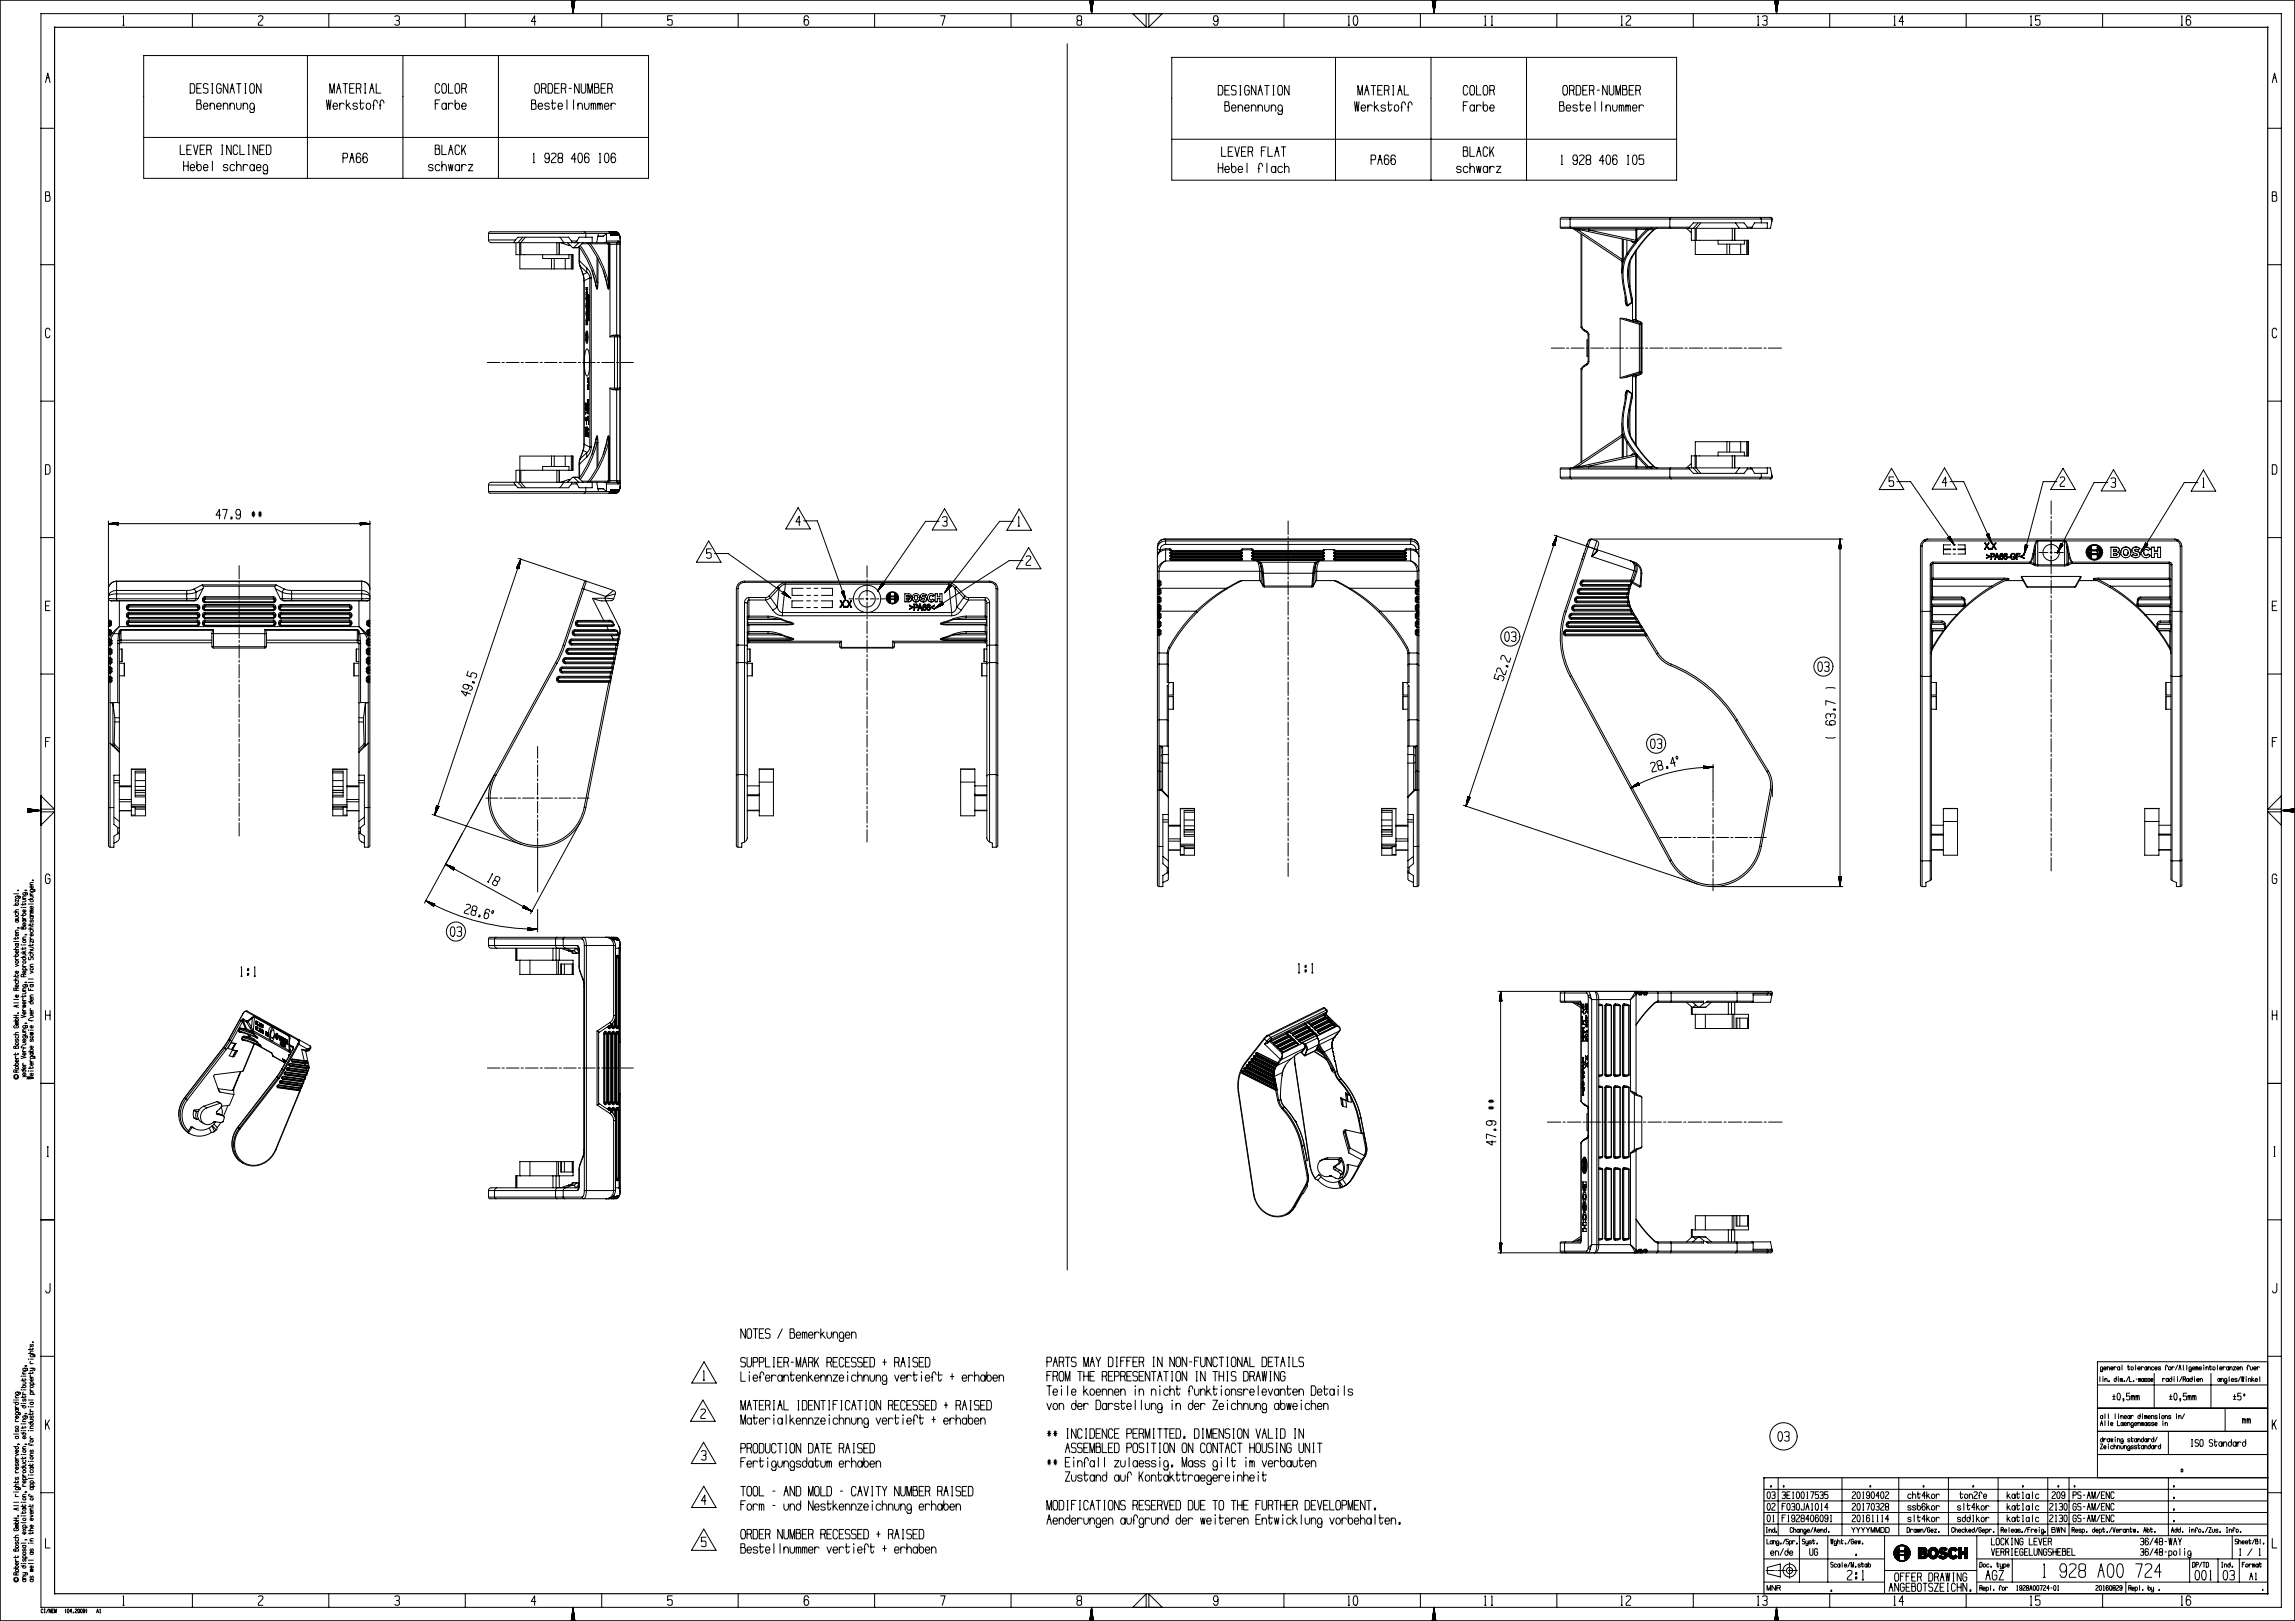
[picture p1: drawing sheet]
<svg xmlns="http://www.w3.org/2000/svg" width="841mm" height="594mm" viewBox="0 0 841 594" stroke-linecap="round" stroke-linejoin="round" font-family="sans-serif">
<g fill="none" stroke="#000" stroke-width=".37">
<path d="M0 0l.1 .1M.1 .1h840.8M.1 .1v593.8M15 5h821v584h-821zM45 9.3h.5M45.1 6.1l.2-.3v3.5M70.5 5v5M94.7 6.1l.4-.3h.8l.4 .3v.7l-1.6 1.8v.7h1.6M120.5 5v5M144.7 6.1l.4-.3h.8l.4 .3v1.1l-.4 .3M145.3 7.5h.6l.4 .4v1l-.4 .4h-.8l-.4-.4M170.5 5v5"/>
<path d="M196.3 7.9h-1.6l1.2-2.1v3.5M209.4 .3l.6 4.7M209.4 .1l.1 .9M209.5 .1v1.3M209.6 .1v2.1M209.7 .1v2.8M209.8 .1v3.6M209.9 .1v4.3M210 .1v4.9M210.1 .1l-.1 4.7M210.2 .1l-.1 4M210.3 .1l-.1 3.2"/>
<path d="M210.4 .1l-.1 2.4M210.4 .1v1.7M210.5 .1v1.3M210.6 .6l.1-.5-.7 4.9M220.5 5v5M246.3 5.8h-1.6v1.7l.4-.3h.8l.4 .3v1.4l-.4 .4h-.8l-.4-.4M270.5 5v5M296.3 6.5l-.4-.7h-.8l-.4 .7v2.1l.4 .7h.8l.4-.7v-.7l-.4-.7h-.8l-.4 .7M320.5 5v5M344.7 5.8h1.6l-1 3.5M370.5 5v5M391.1 16v449.4"/>
<path d="M395.1 7.5l-.4-.3v-1.1l.4-.3h.8l.4 .3v1.1l-1.6 .7v1l.4 .4h.8l.4-.4v-1l-.4-.4M399.4 .3l.6 4.7M399.4 .1l.1 .9M399.5 .1v1.3M399.6 .1v2.1M399.7 .1v2.8M399.8 .1v3.6M399.9 .1v4.3M400 .1v4.9M400.1 .1l-.1 4.7M400.2 .1l-.1 4M400.3 .1l-.1 3.2"/>
<path d="M400.4 .1l-.1 2.4M400.5 .1l-.1 1.7M400.5 .1v.9M400.6 .6v-.5l-.6 4.9M415.1 5l4.9 4.9v-4.9M421 5v4.9l4.9-4.9M446.3 7.2l-.4 .7h-.8l-.4-.7 .4-1.4h.8l.4 .7v2.1l-.4 .7h-.8l-.4-.7M470.5 5v5M494 9.3h.6M494.1 6.1l.2-.3v3.5M496.1 6.1l.8-.3a2.61 2.61 0 0 1 0 3.5h-.4a3.1 3.1 0 0 1-.4-3.2zM520.5 5v5"/>
<path d="M524.9 .3l.6 4.7M524.9 .1l.1 .9M525 .1l.1 1.7M525.1 .1v2.1M525.2 .1v2.8M525.3 .1v3.6M525.4 .1v4.3M525.5 .1v4.9M525.6 .1v4.3M525.7 .1l-.1 4M525.8 .1l-.1 3.2M525.9 .1l-.1 2.4"/>
<path d="M526 .1l-.1 1.7M526 .1v.9M526.1 .6v-.5l-.6 4.9M544 9.3h.6M544.1 6.1l.2-.3v3.5M546.5 9.3h.5M546.6 6.1l.1-.3v3.5M570.5 5v5M594 9.3h.6M594.1 6.1l.2-.3v3.5M595.9 6.1l.4-.3h.8l.5 .3v.7l-1.7 1.8v.7h1.7M620.5 5v5"/>
<path d="M644 9.3h.6M644.1 6.1l.2-.3v3.5M645.9 6.1l.4-.3h.8l.5 .3v1.1l-.5 .3M646.5 7.5h.6l.5 .4v1l-.5 .4h-.8l-.4-.4M650.4 .3l.6 4.7M650.4 .1l.1 .9M650.5 .1l.1 1.7M650.6 .1l.1 2.4M650.7 .1v2.8M650.8 .1v3.6M650.9 .1v4.3M651 .1v4.9"/>
<path d="M651.1 .1v4.3M651.2 .1v3.6M651.3 .1l-.1 3.2M651.4 .1l-.1 2.4M651.5 .1l-.1 1.7M651.6 .1l-.1 .9M651.6 .3l-.6 4.7M670.5 5v5M694 9.3h.6M694.1 6.1l.2-.3v3.5M697.6 7.9h-1.7l1.2-2.1v3.5M720.5 5v5"/>
<path d="M744 9.3h.6M744.1 6.1l.2-.3v3.5M747.6 5.8h-1.7v1.7l.4-.3h.8l.5 .3v1.4l-.5 .4h-.8l-.4-.4M770.5 5v5M799.3 9.3h.5M799.4 6.1l.1-.3v3.5M802.8 6.5l-.4-.7h-.9l-.4 .7v2.1l.4 .7h.9l.4-.7v-.7l-.4-.7h-.9l-.4 .7M840.9 .1v593.8M841 0l-.1 .1M16.7 30.3l.8-3.5 .8 3.5M17.1 28.5h.8M52.7 20.4h185v45h-185z"/>
<path d="M69.7 30.7h1.2l.5 .7v2l-.5 .7h-1.2zM72.1 32.4h1.3M72.1 38v-1.4h1.3l.2 .3-.2 1.1h-1.3v2.1h1.3l.4-.3v-1.5l-.4-.3M73.8 30.7h-1.7v3.4h1.7M74.6 38.9h1.6a.85 .85 0 0 0-.7-1.1 .85 .85 0 0 0-.9 .9 .95 .95 0 0 0 .1 1.1 .95 .95 0 0 0 1.1 .2l.3-.4M76.2 31l-.4-.3h-.8l-.5 .3v1.1l1.7 .6v1.1l-.4 .3h-.9l-.4-.3M77 38.7a.82 .82 0 0 1 .8-.9 .82 .82 0 0 1 .8 .9v1.4M77 37.8v2.3M77.6 30.7h.4M77.6 34.1h.4M77.8 30.7v3.4M79.4 38.9h1.7a.85 .85 0 0 0-.7-1.1 .85 .85 0 0 0-1 .9 .95 .95 0 0 0 .1 1.1 .95 .95 0 0 0 1.2 .2l.2-.4"/>
<path d="M81 31.4l-.4-.7h-.8l-.4 .7v2l.4 .7h.9l.4-.7v-1h-.9M81.8 38.7a.82 .82 0 0 1 .9-.9 .82 .82 0 0 1 .8 .9v1.4M81.8 37.8v2.3M83.5 30.7v3.4l-1.7-3.4v3.4M84.3 34.1l.8-3.4 .8 3.4M84.3 38.7a.82 .82 0 0 1 .8-.9 .82 .82 0 0 1 .8 .9v1.4M84.3 37.8v2.3M84.7 32.4h.8M86.7 30.7h1.7M86.7 37.8l.1 1.8 .6 .5 .8-.5 .1-1.8M87.5 30.7v3.4M89.1 38.7a.82 .82 0 0 1 .8-.9 .82 .82 0 0 1 .9 .9v1.4"/>
<path d="M89.1 37.8v2.3M89.7 30.7h.4M89.7 34.1h.4M89.9 30.7v3.4M92 30.7h.8l.4 .7v2l-.4 .7h-.8l-.5-.7v-2zM93.2 39.2l-.4 .8a1.13 1.13 0 0 1-1.4-.8 1.13 1.13 0 0 1 .8-1.4 .81 .81 0 0 1 1 .9l-.2 2.4-1.1 .1-.3-.7M95.6 30.7v3.4l-1.6-3.4v3.4M112.7 20.4v45M119.6 36.6l.4 3.5 .4-3.5 .5 3.5 .4-3.5M120.9 34.1v-3.4l.8 3.4 .8-3.4v3.4M122.1 38.9h1.6a.85 .85 0 0 0-.7-1.1 .85 .85 0 0 0-.9 .9 .95 .95 0 0 0 .1 1.1 .95 .95 0 0 0 1.1 .2l.3-.4M123.3 34.1l.8-3.4 .8 3.4"/>
<path d="M123.7 32.4h.8M124.5 37.8v2.3M125.7 30.7h1.7M126.1 38.2a.87 .87 0 0 0-1-.4 .87 .87 0 0 0-.6 .9M126.5 30.7v3.4M126.9 36.6v3.5M127.3 38.5l1.3 1.6M128.1 37.8l-1.2 1.1M128.1 32.4h1.3M129.8 30.7h-1.7v3.4h1.7M130.6 32.4h1.2l.4-.3v-1.1l-.4-.3h-1.2v3.4M131 38.2a.94 .94 0 0 0-1.7 0l.3 .6 1.1 .3 .3 .5a.94 .94 0 0 1-1.7 0"/>
<path d="M131.8 37.8h1.6M131.8 32.4l.4 1.7M132.1 36.6l.1 3.2 .6 .2 .3-.8M133.6 30.7h.4M133.6 34.1h.4M133.8 30.7v3.4M134.6 37.9a1.07 1.07 0 0 1 1.3 1 1.07 1.07 0 0 1-1.3 1.1l-.4-.8zM135.4 34.1l.9-3.4 .8 3.4M135.8 32.4h.9M136.6 38.5h.5M137.9 30.7v3.4h1.6M138.3 37.8l-.3-.9-.3-.2-.6 .2-.2 .9v2.3"/>
<path d="M139.1 38.5h.5M140.7 37.8l-.2-.9-.3-.2-.6 .2-.3 .9v2.3M147.7 20.4v45M159.5 38h1M161.2 31.4l-.5-.7h-.8l-.4 .7v2l.4 .7h.8l.4-.7M161.2 36.6h-1.7v3.5M162.3 30.7h.9l.4 .7v2l-.4 .7h-.9l-.4-.7v-2zM163.6 38.7a.82 .82 0 0 0-.9-.9 .82 .82 0 0 0-.8 .9 .95 .95 0 0 0 .2 1.1 .95 .95 0 0 0 1.1 .2l.4-.8M163.6 37.8v2.3M164.3 30.7v3.4h1.7M164.3 37.8v2.3M166 38.2a.87 .87 0 0 0-1-.4 .87 .87 0 0 0-.7 .9"/>
<path d="M166.8 36.6v2.6l.3 .8a1.13 1.13 0 0 0 1.4-.8 1.13 1.13 0 0 0-.8-1.4 .81 .81 0 0 0-.9 .9M167.2 30.7h.8l.4 .7v2l-.4 .7h-.8l-.4-.7v-2zM169.2 32.4h1.3l.4-.3v-1.1l-.4-.3h-1.3v3.4M169.2 38.9h1.6a.85 .85 0 0 0-.6-1.1 .85 .85 0 0 0-1 .9 .95 .95 0 0 0 .1 1.1 .95 .95 0 0 0 1.2 .2l.2-.4M170.5 32.4l.4 1.7M182.7 20.4v45M194.8 38v-1.4h1.2l.2 .3-.2 1.1h-1.2v2.1h1.2l.4-.3v-1.5l-.4-.3M196.4 30.7h.8l.5 .7v2l-.5 .7h-.8l-.4-.7v-2zM197.2 38.9h1.7a.85 .85 0 0 0-.7-1.1 .85 .85 0 0 0-1 .9 .95 .95 0 0 0 .2 1.1 .95 .95 0 0 0 1.1 .2l.2-.4M198.4 32.4h1.3l.4-.3v-1.1l-.4-.3h-1.3v3.4M199.7 32.4l.4 1.7M200.8 30.7h1.3l.4 .7v2l-.4 .7h-1.3z"/>
<path d="M201.3 38.2a.94 .94 0 0 0-1.7 0l.3 .6 1.1 .3 .3 .5a.94 .94 0 0 1-1.7 0M202.1 37.8h1.6M202.4 36.6l.1 3.2 .6 .2 .3-.8M203.3 32.4h1.2M204.5 38.9h1.6a.85 .85 0 0 0-.6-1.1 .85 .85 0 0 0-1 .9 .95 .95 0 0 0 .1 1.1 .95 .95 0 0 0 1.2 .2l.2-.4M204.9 30.7h-1.6v3.4h1.6M205.7 32.4h1.2l.5-.3v-1.1l-.5-.3h-1.2v3.4M206.9 32.4l.5 1.7M207.8 36.6v3.5M208.5 32.4h.9M210.2 36.6v3.5M211.8 38.7a.82 .82 0 0 1 .8-.9 .82 .82 0 0 1 .8 .9v1.4"/>
<path d="M211.8 37.8v2.3M212.2 30.7v3.4l-1.6-3.4v3.4M213 30.7v2.7l.4 .7h.8l.4-.7v-2.7M214.2 37.8l.1 1.8 .6 .5 .8-.5 .2-1.8M215.4 34.1v-3.4l.8 3.4 .9-3.4v3.4M216.6 38.5l.3-.7 .5 .3 .1 2M216.6 37.8v2.3M217.5 38.5v-.4l.5-.3 .3 .7v1.6M217.8 32.1v-1.4h1.3l.2 .3-.2 1.1h-1.3v2h1.3l.4-.3v-1.4l-.4-.3M219.1 38.5l.3-.7 .4 .3 .1 2M219.1 37.8v2.3M219.9 38.5l.1-.4 .4-.3 .3 .7v1.6"/>
<path d="M220.3 32.4h1.2M221.5 38.9h1.6a.85 .85 0 0 0-.6-1.1 .85 .85 0 0 0-1 .9 .95 .95 0 0 0 .1 1.1 .95 .95 0 0 0 1.2 .2l.2-.4M221.9 30.7h-1.6v3.4h1.6M222.7 32.4h1.2l.5-.3v-1.1l-.5-.3h-1.2v3.4M223.9 37.8v2.3M223.9 32.4l.5 1.7M225.6 38.2a.87 .87 0 0 0-1-.4 .87 .87 0 0 0-.7 .9M429.4 21h185v45h-185zM446.4 31.3h1.3l.4 .7v2.1l-.4 .7h-1.3zM448.9 33.1h1.2M448.9 38.7v-1.4h1.2l.2 .3-.2 1.1h-1.2v2.1h1.2l.4-.4v-1.4l-.4-.3M450.5 31.3h-1.6v3.5h1.6"/>
<path d="M451.3 39.6h1.6a.85 .85 0 0 0-.6-1.1 .85 .85 0 0 0-1 .8 .95 .95 0 0 0 .1 1.2 .95 .95 0 0 0 1.2 .1l.2-.3M452.9 31.7l-.4-.4h-.8l-.4 .4v1l1.6 .7v1l-.4 .4h-.8l-.4-.3M453.7 39.3a.82 .82 0 0 1 .8-.9 .82 .82 0 0 1 .9 .9v1.5M453.7 38.5v2.3M454.3 34.8h.4M454.3 31.3h.4M454.5 31.3v3.5M456.1 39.6h1.7a.85 .85 0 0 0-.7-1.1 .85 .85 0 0 0-1 .8 .95 .95 0 0 0 .2 1.2 .95 .95 0 0 0 1.1 .1l.3-.3M457.8 32l-.4-.7h-.8l-.5 .7v2.1l.4 .7h.9l.4-.7v-1h-.8M458.6 39.3a.82 .82 0 0 1 .8-.9 .82 .82 0 0 1 .8 .9v1.5M458.6 38.5v2.3M460.2 31.3v3.5l-1.6-3.5v3.5"/>
<path d="M461 34.8l.8-3.5 .9 3.5M461 39.3a.82 .82 0 0 1 .8-.9 .82 .82 0 0 1 .8 .9v1.5M461 38.5v2.3M461.4 33.1h.8M463.4 31.3h1.7M463.4 38.5l.2 1.8 .5 .5 .8-.5 .2-1.8M464.3 31.3v3.5M465.9 39.3a.82 .82 0 0 1 .8-.9 .82 .82 0 0 1 .8 .9v1.5M465.9 38.5v2.3M466.5 34.8h.4M466.5 31.3h.4M466.7 31.3v3.5"/>
<path d="M468.7 31.3h.8l.4 .7v2.1l-.4 .7h-.8l-.4-.7v-2.1zM469.9 39.8l-.3 .8a1.13 1.13 0 0 1-1.4-.8 1.13 1.13 0 0 1 .8-1.3 .81 .81 0 0 1 .9 .8l-.2 2.5-1 .1-.4-.7M472.4 31.3v3.5l-1.7-3.5v3.5M489.4 21v45M496.4 37.3l.4 3.5 .4-3.5 .4 3.5 .4-3.5M497.6 34.8v-3.5l.8 3.5 .9-3.5v3.5M498.8 39.6h1.6a.85 .85 0 0 0-.6-1.1 .85 .85 0 0 0-1 .8 .95 .95 0 0 0 .1 1.2 .95 .95 0 0 0 1.2 .1l.2-.3M500 34.8l.9-3.5 .8 3.5M500.4 33.1h.9M501.2 38.5v2.3M502.5 31.3h1.6M502.9 38.9a.87 .87 0 0 0-1-.4 .87 .87 0 0 0-.7 .8"/>
<path d="M503.3 31.3v3.5M503.6 37.3v3.5M504.1 39.2l1.2 1.6M504.8 38.5l-1.2 1.1M504.9 33.1h1.2M506.5 31.3h-1.6v3.5h1.6M507.3 33.1h1.3l.4-.4v-1l-.4-.4h-1.3v3.5M507.7 38.9a.94 .94 0 0 0-1.6 0l.2 .6 1.2 .2 .2 .6a.94 .94 0 0 1-1.6 0M508.5 38.5h1.6M508.6 33.1l.4 1.7M508.8 37.3l.1 3.1 .6 .3 .3-.8M510.3 34.8h.5"/>
<path d="M510.3 31.3h.5M510.6 31.3v3.5M511.3 38.6a1.07 1.07 0 0 1 1.3 1 1.07 1.07 0 0 1-1.3 1l-.4-.8zM512.2 34.8l.8-3.5 .8 3.5M512.6 33.1h.8M513.4 39.2h.5M514.6 31.3v3.5h1.7M515 38.5l-.2-1-.3-.2-.6 .2-.3 1v2.3M515.8 39.2h.5M517.5 38.5l-.3-1-.3-.2-.6 .2-.2 1v2.3M524.4 21v45M536.2 38.7h1.1"/>
<path d="M537.9 32l-.4-.7h-.9l-.4 .7v2.1l.4 .7h.9l.4-.7M537.9 37.3h-1.7v3.5M539.1 31.3h.8l.4 .7v2.1l-.4 .7h-.8l-.5-.7v-2.1zM540.3 39.3a.82 .82 0 0 0-.8-.9 .82 .82 0 0 0-.8 .9 .95 .95 0 0 0 .1 1.2 .95 .95 0 0 0 1.1 .1l.4-.8M540.3 38.5v2.3M541.1 31.3v3.5h1.7M541.1 38.5v2.3M542.7 38.9a.87 .87 0 0 0-1-.4 .87 .87 0 0 0-.6 .8M543.5 37.3v2.5l.4 .8a1.13 1.13 0 0 0 1.4-.8 1.13 1.13 0 0 0-.8-1.3 .81 .81 0 0 0-1 .8M543.9 31.3h.9l.4 .7v2.1l-.4 .7h-.9l-.4-.7v-2.1zM545.9 33.1h1.3l.4-.4v-1l-.4-.4h-1.3v3.5M545.9 39.6h1.7a.85 .85 0 0 0-.7-1.1 .85 .85 0 0 0-1 .8 .95 .95 0 0 0 .2 1.2 .95 .95 0 0 0 1.1 .1l.3-.3"/>
<path d="M547.2 33.1l.4 1.7M559.4 21v45M571.5 38.7v-1.4h1.3l.2 .3-.2 1.1h-1.3v2.1h1.2l.5-.4v-1.4l-.4-.3M573.1 31.3h.9l.4 .7v2.1l-.4 .7h-.9l-.4-.7v-2.1zM574 39.6h1.6a.85 .85 0 0 0-.7-1.1 .85 .85 0 0 0-.9 .8 .95 .95 0 0 0 .1 1.2 .95 .95 0 0 0 1.1 .1l.3-.3M575.2 33.1h1.2l.4-.4v-1l-.4-.4h-1.2v3.5M576.4 33.1l.4 1.7M577.6 31.3h1.2l.4 .7v2.1l-.4 .7h-1.2zM578 38.9a.94 .94 0 0 0-1.6 0l.2 .6 1.2 .2 .2 .6a.94 .94 0 0 1-1.6 0M578.8 38.5h1.6M579.1 37.3l.1 3.1 .6 .3 .3-.8M580 33.1h1.3"/>
<path d="M581.2 39.6h1.7a.85 .85 0 0 0-.7-1.1 .85 .85 0 0 0-1 .8 .95 .95 0 0 0 .2 1.2 .95 .95 0 0 0 1.1 .1l.2-.3M581.7 31.3h-1.7v3.5h1.7M582.4 33.1h1.3l.4-.4v-1l-.4-.4h-1.3v3.5M583.7 33.1l.4 1.7M584.5 37.3v3.5M585.3 33.1h.8M586.9 37.3v3.5M588.5 39.3a.82 .82 0 0 1 .8-.9 .82 .82 0 0 1 .9 .9v1.5M588.5 38.5v2.3M589 31.3v3.5l-1.7-3.5v3.5M589.7 31.3v2.8l.4 .7h.8l.5-.7v-2.8M590.9 38.5l.2 1.8 .5 .5 .9-.5 .1-1.8"/>
<path d="M592.2 34.8v-3.5l.8 3.5 .8-3.5v3.5M593.4 39.1l.3-.6 .4 .2 .1 2.1M593.4 38.5v2.3M594.2 39.1l.1-.4 .5-.2 .2 .6v1.7M594.6 32.7v-1.4h1.2l.2 .4-.2 1h-1.2v2.1h1.2l.4-.3v-1.4l-.4-.4M595.8 39.1l.3-.6 .4 .2 .1 2.1M595.8 38.5v2.3M596.6 39.1l.1-.4 .5-.2 .3 .6v1.7M597 33.1h1.3M598.2 39.6h1.7a.85 .85 0 0 0-.7-1.1 .85 .85 0 0 0-1 .8 .95 .95 0 0 0 .2 1.2 .95 .95 0 0 0 1.1 .1l.2-.3M598.7 31.3h-1.7v3.5h1.7M599.4 33.1h1.3l.4-.4v-1l-.4-.4h-1.3v3.5"/>
<path d="M600.7 38.5v2.3M600.7 33.1l.4 1.7M602.3 38.9a.87 .87 0 0 0-1-.4 .87 .87 0 0 0-.6 .8M832.7 30.3l.8-3.5 .8 3.5M833.1 28.5h.8M15 47h5M52.7 50.4h185M66.1 53.2v3.4h1.6M67.3 59.1v3.5M68.5 54.9h1.2M68.9 59.1v3.5M70.1 53.2h-1.6v3.4h1.6"/>
<path d="M70.9 53.2l.8 3.4 .9-3.4M72.1 59.1v2.6l.4 .8a1.13 1.13 0 0 0 1.4-.8 1.13 1.13 0 0 0-.8-1.4 .81 .81 0 0 0-1 .9M73.3 54.9h1.3M75 53.2h-1.7v3.4h1.7M75.8 54.9h1.2l.4-.3v-1.1l-.4-.3h-1.2v3.4M77 54.9l.4 1.7M77.8 59.1v3.5M81.2 56.6h.5M81.2 53.2h.5M81.5 53.2v3.4M84.7 53.2v3.4l-1.6-3.4v3.4M86.7 59.1v3.5"/>
<path d="M87.1 53.9l-.4-.7h-.8l-.4 .7v2l.4 .7h.8l.4-.7M87.9 53.2v3.4h1.7M90.9 56.6h.5M90.9 53.2h.5M91.2 53.2v3.4M94.4 53.2v3.4l-1.6-3.4v3.4M95.2 54.9h1.2M96.9 53.2h-1.7v3.4h1.7M97.6 53.2h1.2l.5 .7v2l-.5 .7h-1.2zM125.7 57.9h1.2l.5-.4v-1l-.5-.4h-1.2v3.5M128.1 59.6l.9-3.5 .8 3.5M128.5 57.9h.9"/>
<path d="M132.2 56.8l-.4-.7h-.9l-.3 .7v2.1l.3 .7h.9l.4-.7v-.7l-.4-.7h-.9l-.3 .7M134.6 56.8l-.4-.7h-.8l-.4 .7v2.1l.4 .7h.8l.4-.7v-.7l-.4-.7h-.8l-.4 .7M159.5 54.6v-1.4h1.2l.2 .3-.2 1.1h-1.2v2h1.2l.4-.3v-1.4l-.4-.3M161.9 59.1v3.5M161.9 53.2v3.4h1.7M164.3 56.6l.9-3.4 .8 3.4M164.8 54.9h.8M168.4 53.9l-.4-.7h-.8l-.4 .7v2l.4 .7h.8l.4-.7M169.2 53.2v3.4M169.8 54.6l.8 2M170.6 53.2l-1.4 2.4M195.4 59.6h.5"/>
<path d="M195.4 56.4l.2-.3v3.5M201.3 57.5l-.4 .7h-.9l-.4-.7 .4-1.4h.9l.4 .7v2.1l-.4 .7h-.9l-.4-.7M202.1 56.5l.4-.4h.8l.4 .4v.7l-1.7 1.7 .1 .7h1.6M204.9 57.9l-.4-.4v-1l.4-.4h.8l.5 .4v1l-1.7 .7v1l.4 .4h.8l.5-.3v-1.1l-.5-.3M211 58.2h-1.6l1.2-2.1v3.5M212 56.5l.8-.4a2.61 2.61 0 0 1 0 3.5h-.4a3.1 3.1 0 0 1-.4-3.1zM215.9 56.8l-.4-.7h-.9l-.4 .7v2.1l.4 .7h.9l.4-.7v-.7l-.4-.7h-.9l-.4 .7M219.6 59.6h.6M219.7 56.4l.2-.3v3.5M221.7 56.5l.8-.4a2.61 2.61 0 0 1 0 3.5h-.4a3.1 3.1 0 0 1-.4-3.1zM225.6 56.8l-.4-.7h-.9l-.4 .7v2.1l.4 .7h.9l.4-.7v-.7l-.4-.7h-.9l-.4 .7M429.4 51h185"/>
<path d="M446.4 59.8v3.5M447.7 53.8v3.5h1.6M448.1 59.8v3.5M450.1 55.6h1.2M451.3 59.8v2.5l.4 .8a1.13 1.13 0 0 0 1.4-.8 1.13 1.13 0 0 0-.9-1.3 .81 .81 0 0 0-.9 .8M451.8 53.8h-1.7v3.5h1.7M452.5 53.8l.8 3.5 .9-3.5M454.9 55.6h1.3M456.6 53.8h-1.7v3.5h1.7M457 59.8v3.5M457.4 55.6h1.2l.4-.4v-1l-.4-.4h-1.2v3.5M458.6 55.6l.4 1.7"/>
<path d="M462.2 55.2h1.1M463.9 53.8h-1.7v3.5M464.3 59.8v3.5M464.7 53.8v3.5h1.6M467.1 57.3l.8-3.5 .8 3.5M467.5 55.6h.8M469.5 53.8h1.7M470.3 53.8v3.5M470.7 59.8v3.5M502.4 58.5h1.3l.4-.3v-1.1l-.4-.3h-1.3v3.5M505.3 58.5h.8M509 57.5l-.5-.7h-.8l-.4 .7v2.1l.4 .7h.8l.5-.7v-.7l-.5-.7h-.8l-.4 .7"/>
<path d="M511.4 57.5l-.4-.7h-.9l-.4 .7v2.1l.4 .7h.9l.4-.7v-.7l-.4-.7h-.9l-.4 .7M536.2 55.2v-1.4h1.3l.2 .4-.2 1h-1.3v2.1h1.3l.4-.3v-1.4l-.4-.4M538.7 59.8v3.5M538.7 53.8v3.5h1.6M541.1 57.3l.8-3.5 .9 3.5M541.5 55.6h.8M545.2 54.5l-.4-.7h-.9l-.4 .7v2.1l.4 .7h.8l.5-.7M545.9 53.8v3.5M546.6 55.2l.8 2.1M547.4 53.8l-1.5 2.4M572.2 57.1l.2-.3v3.5M578 58.2l-.4 .7h-.8l-.4-.7 .4-1.4h.8l.4 .7v2.1l-.4 .7h-.8l-.4-.7"/>
<path d="M578.8 57.1l.4-.3h.9l.4 .3v.7l-1.7 1.8v.7h1.7M581.6 58.5l-.4-.3v-1.1l.4-.3h.9l.4 .3v1.1l-1.7 .7v1l.4 .4h.9l.4-.4v-1l-.4-.4M587.8 58.9h-1.7l1.2-2.1v3.5M588.7 57.1l.8-.3a2.61 2.61 0 0 1 0 3.5h-.4a3.1 3.1 0 0 1-.4-3.2zM592.6 57.5l-.4-.7h-.9l-.4 .7v2.1l.4 .7h.9l.4-.7v-.7l-.4-.7h-.9l-.4 .7M596.5 57.1l.1-.3v3.5M598.4 57.1l.9-.3a2.61 2.61 0 0 1 0 3.5h-.5a3.1 3.1 0 0 1-.4-3.2zM602.3 56.8h-1.7v1.7l.5-.3h.8l.4 .4v1.3l-.4 .4h-.8l-.5-.4M831 47h5M16.7 71.7v-1.4h1.2l.2 .3-.2 1.1h-1.2v2.1h1.2l.4-.4v-1.4l-.4-.3M67.3 60.8h1.6M69.7 61.4h1.7a.85 .85 0 0 0-.7-1.1 .85 .85 0 0 0-1 .9 .95 .95 0 0 0 .2 1.1 .95 .95 0 0 0 1.1 .2l.2-.4"/>
<path d="M74.6 61.4h1.6a.85 .85 0 0 0-.7-1.1 .85 .85 0 0 0-.9 .9 .95 .95 0 0 0 .1 1.1 .95 .95 0 0 0 1.1 .2l.3-.4M83.5 60.7a.94 .94 0 0 0-1.6 0l.2 .6 1.2 .3 .2 .5a.94 .94 0 0 1-1.6 0M85.9 60.7a.96 .96 0 0 0-1.2-.3 .96 .96 0 0 0-.4 1.3 .89 .89 0 0 0 .6 .9 .89 .89 0 0 0 1-.5M86.7 61.2a.82 .82 0 0 1 .8-.9 .82 .82 0 0 1 .9 .9v1.4M89.1 60.3v2.3M90.8 60.7a.87 .87 0 0 0-1-.4 .87 .87 0 0 0-.7 .9M93.2 61.2a.82 .82 0 0 0-.8-.9 .82 .82 0 0 0-.8 .9 .95 .95 0 0 0 .1 1.1 .95 .95 0 0 0 1.1 .2l.4-.8M93.2 60.3v2.3M94 61.4h1.6a.85 .85 0 0 0-.6-1.1 .85 .85 0 0 0-1 .9 .95 .95 0 0 0 .1 1.1 .95 .95 0 0 0 1.2 .2l.2-.4M98.1 61.7l-.4 .8a1.13 1.13 0 0 1-1.4-.8 1.13 1.13 0 0 1 .8-1.4 .81 .81 0 0 1 1 .9l-.3 2.4-1 .1-.4-.7M158.7 60.7a.94 .94 0 0 0-1.6 0l.2 .6 1.2 .3 .2 .5a.94 .94 0 0 1-1.6 0M161.1 60.7a.96 .96 0 0 0-1.2-.3 .96 .96 0 0 0-.4 1.3 .89 .89 0 0 0 .6 .9 .89 .89 0 0 0 1-.5"/>
<path d="M161.9 61.2a.82 .82 0 0 1 .8-.9 .82 .82 0 0 1 .9 .9v1.4M164.3 60.3l.5 2.3 .4-2.3 .4 2.3 .4-2.3M168.4 61.2a.82 .82 0 0 0-.8-.9 .82 .82 0 0 0-.8 .9 .95 .95 0 0 0 .1 1.1 .95 .95 0 0 0 1.1 .2l.4-.8M168.4 60.3v2.3M169.2 60.3v2.3M170.8 60.7a.87 .87 0 0 0-1-.4 .87 .87 0 0 0-.6 .9M171.6 60.3h1.7l-1.7 2.3h1.7M446.4 61.5h1.7M448.9 62.1h1.6a.85 .85 0 0 0-.7-1.1 .85 .85 0 0 0-.9 .8 .95 .95 0 0 0 .1 1.2 .95 .95 0 0 0 1.1 .1l.3-.3M453.7 62.1h1.7a.85 .85 0 0 0-.7-1.1 .85 .85 0 0 0-1 .8 .95 .95 0 0 0 .2 1.2 .95 .95 0 0 0 1.1 .1l.2-.3M461 61.7h.5M462.7 61l-.3-1-.3-.2-.6 .2-.2 1v2.3"/>
<path d="M467.5 61.8a.82 .82 0 0 0-.8-.9 .82 .82 0 0 0-.8 .9 .95 .95 0 0 0 .1 1.2 .95 .95 0 0 0 1.1 .1l.4-.8M467.5 61v2.3M469.9 61.4a.96 .96 0 0 0-1.2-.3 .96 .96 0 0 0-.4 1.2 .89 .89 0 0 0 .6 .9 .89 .89 0 0 0 1-.4M470.7 61.8a.82 .82 0 0 1 .8-.9 .82 .82 0 0 1 .9 .9v1.5M504.9 60.3l.8-3.5 .8 3.5M535.4 61.4a.94 .94 0 0 0-1.6 0l.2 .6 1.2 .2 .2 .6a.94 .94 0 0 1-1.6 0M537.9 61.4a.96 .96 0 0 0-1.3-.3 .96 .96 0 0 0-.4 1.2 .89 .89 0 0 0 .7 .9 .89 .89 0 0 0 1-.4M538.7 61.8a.82 .82 0 0 1 .8-.9 .82 .82 0 0 1 .8 .9v1.5M541.1 61l.4 2.3 .4-2.3 .4 2.3 .4-2.3M545.2 61.8a.82 .82 0 0 0-.9-.9 .82 .82 0 0 0-.8 .9 .95 .95 0 0 0 .1 1.2 .95 .95 0 0 0 1.2 .1l.4-.8M545.2 61v2.3M545.9 61v2.3"/>
<path d="M547.6 61.4a.87 .87 0 0 0-1-.4 .87 .87 0 0 0-.7 .8M548.4 61h1.6l-1.6 2.3h1.6M572.1 60.3h.5M575.9 79.7h-3.5l-.6 .6M575.9 79.7l-.5 .6M575.9 79.7h36.5M596.4 60.3h.5M612.4 79.7l-.5 .6M612.4 79.7h32.4M644.8 79.7l.6 .6M644.8 79.7h3.9M648.7 79.7l.6 .1 .2 .5"/>
<path d="M648.7 79.7l.6 .6M832.7 71.7v-1.4h1.2l.2 .3-.2 1.1h-1.2v2.1h1.2l.4-.4v-1.4l-.4-.3M15 97h5M179 87.9a1.4 1.4 0 0 0 2 1h7.4M179 87.9h9.9M179 85.5h35.7M179 85.5v2.4M188.4 88.9h1.4M188.9 87.9l.9-1h18.6l1 1.4M188.9 87.9l-.5 1M189.1 88.9v4.4h1.8M189.8 88.9h1"/>
<path d="M190.4 88.9l.1 9.6h11.6M190.8 88.9h15.9M190.9 93.3h8M190.9 88.9v4.4M191.6 86.9l-1.8 2M192.6 86.9l-1.8 2M198.9 93.3h9.6M198.9 93.3v1.4h9.6v-1.4M202.1 98.5h1M202.1 94.7v3.8M203.1 98.5h4M203.1 94.7v3.8"/>
<path d="M204.1 88.9v4.4M204.9 88.9v4.4M205.2 86.9l1.5 2M205.4 88.9l3.3 .9M206.7 88.9h2.8M207.1 98.5h2.3M207.1 94.7v3.8M207.9 88.9l1.9 1.8h.4M208.5 89.9h.5M208.5 93.3h.9M208.7 89.8h.2M208.8 89.8h-.1"/>
<path d="M209.4 93.3h.4M209.4 98.5h.4M209.4 93.3v5.2M209.4 88.3l.1 .6M209.4 88.3h2M209.5 88.9h1M209.8 93.3h.2v5.2h-.2M209.8 93.3v5.2M210.2 90.7h1.6M210.5 88.9h15.4M211.4 88.3l-.9 .6M211.8 90.7l-1.8 .1"/>
<path d="M212.1 88.9l-1.9 1.8M212.2 95.6v-5.2a38 38 0 0 1 6.2 14.2M212.2 95.6h.2M212.2 95.6l.2 1.6M212.4 95.6l.1 1.8M212.4 90.6v5M212.4 95.6l2.7 2.7M212.4 97.2l.1 .2M212.4 97.2l1.2 3.2M212.5 97.4l2.6 2.5M212.5 97.4l1.2 3.2M212.6 89.9a38.6 38.6 0 0 1 6.2 13.5"/>
<path d="M213.3 89.3h2.3M213.7 88.9l-1.9 1.8M214.1 84.9h-34.5l-.6 .6M214.1 84.9l.6 .6M214.1 84.9l11.9 .1M214.7 86.9h-2.5l-.8 1.4M214.7 85.5h9M214.7 86.9h2.3v2M214.7 85.5v1.4M215.1 88.9l.3 .2M215.1 99.9l.7 .6 .3 1.3M215.1 99.9l-1.4 .7"/>
<path d="M215.1 98.3l1.3 2 .3 1.5M215.1 98.3v1.6M215.4 89.1a38 38 0 0 1 7.2 15.5M215.4 89.1l.9 .2M216.3 89.3a38.6 38.6 0 0 1 6.6 14.1M216.3 88.9v.4M216.3 89.3h6.4M217 99l.5 2.3M218.8 94.3v9.1M219.1 86.6h2.1M219.1 94.9v8.5M219.3 85.5l-.7 3.4"/>
<path d="M221.1 99l.5 2.3M221.2 86.6l1-1.1v2.8M221.2 86.6h-2.1M222.2 88.3l-.6 .6M222.2 88.3h4.3M222.7 89.3l.2 .2M222.7 89.3v-.4l.6 .6M222.9 89.5h.4M222.9 89.5v13.9M223 88.9l.5 .6M223.1 84.9l.6 .6M223.3 89.5h.2"/>
<path d="M223.3 89.5v13.9M223.5 84.9l.6 .6M223.5 89.5h2.5M223.5 89.5v33.9M223.6 85.2l.2 .3M223.7 85.6h.1M223.7 85.5h.1M223.7 85.6l.1 .6M223.7 85.5v.1M223.7 85.6v.4M223.7 86.1h.1M223.7 86l.1 .2"/>
<path d="M223.8 84.9l.6 .6M223.8 86.2h.2M223.8 85.5h.3M223.8 85.6h.3M223.8 85.6l-.1 .3 .3 .3M223.8 85.5v.1M224.1 85.6l-.1 .6M224.1 85.5h.3M224.1 85.5v.1M224.2 85.1l.3-.1 .3 .5M224.3 85.2l.2 .3M224.4 85.6h.1"/>
<path d="M224.4 85.5h.1M224.4 85.6l.1 .6M224.4 85.5v.1M224.4 85.6v.4M224.4 86.1h.1M224.4 86l.1 .2M224.4 84.9l.6 .6M224.5 86.2h.2M224.5 85.5h.3M224.5 85.6l-.1 .3 .3 .3M224.5 85.6h.3M224.5 85.5v.1"/>
<path d="M224.8 85.6l-.1 .6M224.8 85.5v.1M224.8 85.5h.2M224.9 85.1l.3-.1 .3 .5M225 85.2l.2 .3M225 85.6h.1M225 85.5h.1M225 85.6l.1 .6M225 85.5v.1M225 85.6h.2M225 85.6l.1 .4M225.1 86.1h.1"/>
<path d="M225.1 86v.2M225.1 84.9l.6 .6M225.1 86.2h.2M225.2 85.5h.3M225.2 85.6h.3M225.2 85.6l-.2 .3 .3 .3M225.2 85.5v.1M225.5 85.6l-.2 .6M225.5 85.5h.2M225.5 85.5v.1M225.5 84.9l.6 .6M225.6 85.2l.2 .3"/>
<path d="M225.7 85.6h.1M225.7 85.5h.1M225.7 85.6l.1 .6M225.7 85.5v.1M225.7 85.6v.4M225.7 86.1h.1M225.8 86.1v.1M225.8 86.2h.2M225.8 85.6h.3M225.8 85.5h.3M225.8 85.6l-.1 .3 .3 .3M225.8 85.5v.1"/>
<path d="M225.9 88.9l.4 .1M226 89.5h1.2M226 89.5v33.3M226 85l.4 .5M226.1 85.6l-.1 .6M226.1 85.5h.3M226.1 85.5v.1M226.3 89l-.3 .5M226.3 89l.7 .1M226.3 85.4h.4M226.4 85.5h.1M226.4 85.6h.1"/>
<path d="M226.4 85.6l.1 .6M226.4 85.5v.1M226.4 85.6l.1 .1M226.5 86.2h.2M226.5 88.3l.2 .1M226.5 88.3l-.6 .6M226.5 85.7l.3 .1M226.5 85.7l.2 .5M226.7 85.4l.5 1.3M226.7 85.4l-.3 .2M226.7 85.4l.1 .4M226.7 88.4l.5 .2"/>
<path d="M226.7 88.4l-.4 .6M226.8 85.8l.4 1M226.8 85.8l-.1 .4M227 89.1l.2 .4M227.2 89.5h.1M227.2 89.5v33.7M227.2 86.7v.1M227.2 86.7l.1 .7M227.2 88.6l.1 .2M227.2 88.6l-.2 .5M227.2 86.8v1.8M227.2 86.8l.1 .6"/>
<path d="M227.3 88.8l-.1 .7M227.3 87.4v1.4M571.8 83.3l.4 .4h3.5M571.8 83.3h3.6M571.8 80.3h3.6M571.8 80.3v3M575.4 83.3l.3 .4M575.4 80.3h36.5M575.4 83.3h36.5M575.4 80.3v3M575.7 83.7h36.6M576.1 83.7l.3 .1"/>
<path d="M576.4 83.8l1.9 .5M576.4 83.8l18 12M576.5 83.7h.1M576.6 83.7l5.5 .6M576.6 83.7l22.4 4.9M578.3 84v.3M578.3 84.3h1M578.3 84.3l16.2 10.8M579.4 85.7v34.2M579.6 85.9v34M582.1 83.7v.6M582.1 84.3h17.4"/>
<path d="M582.1 84.3l17.4 3.8M594.4 95.8v4.3M594.4 95.8v.2M594.4 95.8l-.2-.2 .2 .4M594.4 96l.2 .1M594.4 95.8l.2 .3M594.5 95.1h.4M594.5 95.1l-.1 .7M594.5 87.6v7.5M594.9 95.1l-.3 1M594.9 87.7v7.4M596.2 93l-.6 1a16.9 16.9 0 0 0-.6 11.8"/>
<path d="M596.2 93l.3 .3M596.2 87.9v5.1M596.5 93.3a16.3 16.3 0 0 0-1.1 12.7M597.3 96.1l-.5 3.4 .5 5.4M597.8 88.3l.4 .4M597.9 94.1a15.1 15.1 0 0 0-1 11M598 88.3l.2 .4M598.2 94.1h-.3M598.2 94.1l-.9 2.1v8.7M598.2 94.1h.1M598.2 88.7l.9 .2M598.8 88.5l.3 .4"/>
<path d="M599 88.6l.2 .3M599 88.6h.2M599.1 88.9l-2.9 4.1M599.2 88.9h-.1M599.2 88.6l.2 .2M599.2 88.6h.1M599.4 92.3v24.8M599.4 88.8l.2 .1M599.4 88.8l-.2 .1M599.4 88.8l.3 .1M599.4 88.8h.1M599.5 84.3h.3"/>
<path d="M599.5 88h.3M599.5 84.3v3.7M599.5 88v.1M599.5 88.1l.1 .2M599.5 92l-.1 25.1M599.6 88.3l-.3 .3M599.6 88.9l-3.1 4.4M599.7 88.9h-.1M599.8 88.3h-.2M599.8 88.3l-.4 .5M599.8 88.3l.2 .2M599.8 88l-.3 .1"/>
<path d="M599.8 88v.3M599.8 84.3v3.7M599.8 88h.1M599.9 84.1l-.3-.4-.1 .6M599.9 84.1l-.1 .2M599.9 84.1h3.6M600 88.5l-.3 .4M603.2 83.7l.3 .4M603.5 84.1l-3.7 3.9M603.5 83.7l.3 .2M603.8 83.9l1.6-.2-1.3 .5M603.8 83.9l.3 .3"/>
<path d="M603.8 83.9l-.3 .2M604.1 84.2l-4.1 4.3M604.1 84.2h1.9M606 84.2a45.2 45.2 0 0 0-8.1 9.9M606 84.2l1.1-.5a31.7 31.7 0 0 0-8.9 10.4M606.2 84.1l-.2 .1M607.3 83.7h.1M611.9 80.3h33.5M611.9 83.3h7.2M611.9 83.3l.4 .4M611.9 80.3v3M612.3 83.7h6.6"/>
<path d="M618 83.7l1.8 1.6M618.9 83.7h1.6M619.1 83.3l1.4-1.6h18.6l1.2 1.6M619.1 83.3l-.2 .4M619.8 83.7v4.4h1.4M620.5 83.7h1M621.2 88.1h.4M621.2 83.7v4.4M621.2 88.1v5.2h11.6M621.5 83.7h15.9M621.6 88.1h8M621.6 83.7v4.4"/>
<path d="M622.3 81.7l-1.8 2M623.3 81.7l-1.8 2M629.6 88.1v1.4h9.6v-1.4M629.6 88.1h9.6M632.8 93.3h1M632.8 89.5v3.8M633.8 89.5v3.8M633.8 93.3h4.1M634.8 83.7v4.4M635.7 83.7v4.4M635.9 81.7l1.5 2M637.4 83.7h2.9"/>
<path d="M637.9 93.3h2.2M637.9 89.5v3.8M639.2 88.1h.9M640.1 88.1h.4M640.1 93.3h.4M640.1 88.1v5.2M640.3 83.3h1.7M640.3 83.3v.4M640.3 83.7h1.1M640.5 88.1h.2v5.2h-.2M640.5 88.1v5.2M642 83.3l-.6 .4"/>
<path d="M645.4 81.7h-2.4l-1 1.6M645.4 80.3h3.9M645.4 80.3v1.4M645.4 81.7h2.2v2M649.3 80.3h.2M649.3 80.3v.7M649.3 81l-.5 2.7h-7.4M649.5 80.4l-.2 .6M649.5 80.3v.1M649.5 80.4l-.2 .1M831 97h5M213.6 100.4l.1 .2"/>
<path d="M213.6 100.4l.4 2.5M213.7 100.6l.3 2.3M214 102.9h.1M214 102.9v59.9M214.7 114.9l.3-1.4 .4 1.4M214.7 114.9l.3 1.4 .4-1.4M214.7 112.1l.1-1.1 .1 1.5M214.7 109.3l.2-1.1 .1 1.8M214.7 109.3l.3 1.4 .4-1.4M214.7 109.3h.2M214.7 112.1h.2M214.7 114.9h.2"/>
<path d="M214.7 105.4h.6v.8h-.6zM214.7 107.1h.6v.8h-.6zM214.7 117.5h.3M214.9 112.5l.3-1.5v2.4l-.1-.5M214.9 112.5h.2M214.9 117.4l.1 .9M214.9 117.4v.9h.4M214.9 117.4h.2M215 112.5v.6M215 105.4v2.5M215 118.3v.7M215 115.5l.2 .8"/>
<path d="M215 110l.2 .7M215 116.9v.5M215 117.1l-.1-.4-.2 .8M215 117.1l.2-.6 .1 2.5h-.6v-1.5M215 114.2v1.3M215 114.2l.3 .1M215 114.2l.2 .7M215 115.5h.2M215.1 106.2v.9M215.1 108.8l.1 .5M215.1 108.8l.1-.6 .2 1.1M215.1 108.8h.3"/>
<path d="M215.1 112.9h.3M215.2 117.3v.4M215.2 117.3l-.1 1M215.2 117.3h.2M215.2 111.7l-.3 1.5-.2-1.1M215.2 111.7l-.1 1.2M215.2 111.7h.2M215.2 109.3l-.2 .7M215.2 109.3h.2M215.2 114.9l-.2 .6M215.2 114.9h.2M215.2 117.7v.6"/>
<path d="M215.2 117.7h.1M215.2 113.5l-.2 .9M215.3 111.2l-.1 .5M215.3 116.8l-.3 .3M215.3 115.5h-.1M215.3 109.9l-.3 .1M215.5 113.6h.2M215.5 113.3h.2M215.5 113.3v.3M215.5 114.7l.1-.5 .1 1.2v-.9l-.1 .2M215.5 114.7v1h.5v-.3h-.4v-.7M215.5 114.7h.1"/>
<path d="M215.5 111.4l.2 1a.73 .73 0 0 0 .1-1.2l-.1 1M215.5 111.4l.1-.2v.2M215.5 109.9l.1-.2 .1 1M215.5 109.9l.2 1a.73 .73 0 0 0 .1-1.2l-.1 1M215.5 109.9h.1M215.5 111.4h.1M215.6 111.4l.1 .8M215.6 108.1l.1 1.3M215.7 115.6v.1M215.7 116l-.1 1.3 .1-1M215.7 116h.1M215.7 109.4h.1"/>
<path d="M215.7 112.2h.2M215.7 116.3h.1M215.8 116l.1 1.3-.2-1M215.8 110.8l.1 .1M215.8 112.3l.1 .1M215.8 113.1l-.3 .3 .3 .4M215.8 113.1v.7M215.8 113.8h.1M215.8 109.9v.8zM215.8 111.4v.7zM215.8 109.1l.1-1-.1 1.3M215.8 112.2h.1"/>
<path d="M215.8 113.1h.1M215.8 113l.2-.5-.5 .8M215.8 113l.2 1.3-.5-.7M215.9 109.8v.1M215.9 111.3v.1M215.9 110.7h-.2M216.1 101.8h.6M216.1 101.8l-2.1 1.1M216.1 101.8v62M216.7 101.8v62M217.5 101.3l.9 3.4M217.6 101.2l-.1 .1"/>
<path d="M218.4 104.6v.1M218.8 103.4v2.5l-.4-1.3M218.8 103.4h.3M219.1 103.4l-.3 2.6-.4-1.3M221.6 101.3l.9 3.4M221.7 101.2l-.1 .1M222.6 104.6l-.1 .1M222.9 103.4l.1 2.5-.4-1.3M222.9 103.4h.4M223.3 103.4l-.3 2.6-.5-1.3M579.4 119.9v.1M579.4 119.9h.2"/>
<path d="M579.6 119.9l-.2 .1M579.6 119.9l1.1 1M593.7 116.7l2.3 .2M593.7 116.7v21.7M593.7 116.7l7 2.1M595 105.8l.8 4.5h-.2M595 105.8l.4 .2M595.4 106l1 5.9M595.6 110.3l.3 1.5 .6 .2M595.6 108.8v1.5M595.8 110.5l.1 .4M595.9 110.9l.3 .9 .2 .1"/>
<path d="M596 116.9l5 1.5M596 116.9l2.6 .8M596.4 111.9l.1 .1M596.9 105.1l1 5.7M597.3 104.9l-.4 .2M597.3 104.9l.8 4.4M597.9 110.8l.2 .1M597.9 110.8l-1.5 1.1M598.1 110.9l-1.6 1.1M598.1 109.3l-.2 1.5M598.1 109.3l.1 1.5M598.2 117.1l.4 .6"/>
<path d="M598.2 117.1h1.2M598.2 110.8l-.1 .1M598.2 110.8v6.3M598.6 117.7h1.2M599.4 117.1l.4 .6M599.5 117l.2 .4a1.9 1.9 0 0 1 1.9 1.1M599.8 117.7l-.2-.3 1.7 .7M600.7 118.8h.6M600.7 118.8v17.5M601 118.4l-.3 .4M601 118.4l.3 .4M601.3 118.1l.3 .4"/>
<path d="M601.3 118.1l-.3 .3M601.3 118.8v17.5M601.6 118.5l-.3 .3M601.6 118.5v18.1M601.6 118.5h.1M18.3 121l-.4-.7h-.8l-.4 .7v2.1l.4 .7h.8l.4-.7M178.6 132.8h4.6M184 132.8h.8M185.6 132.8h4.6M191 132.8h.8M192.6 132.8h4.6M198 132.8h.8"/>
<path d="M199.6 132.8h4.5M204.9 132.8h.8M206.5 132.8h4.6M211.9 132.8h.8M213.5 132.8h4.6M214.7 121.9l.3-.6a5.8 5.8 0 0 1 .1 4.5l-.3-.3M214.7 124.4h.3M214.7 122.7h.3M214.8 124.3h.5l-.3 1zM214.8 124.6l.2 .4 .2-.4M214.8 124.6h.1M214.8 122.5l.2-.4 .2 .4"/>
<path d="M214.8 124.6h.5M214.8 122.5h.5M214.9 128l.2-.2a6.4 6.4 0 0 1 1 5 6.4 6.4 0 0 1-1 5 12.7 12.7 0 0 1-.7-8.2zM214.9 122.5h-.1M214.9 124.3h.1M214.9 122.8v1.5M214.9 122.8h.1M214.9 121.9h.3l.1 .9h-.5zM215 122.7l-.1 .1M215 124.4l.1 .2M215 124.3v.1M215 124.3h.1"/>
<path d="M215 122.8h.1M215 125h.2M215 122.1h.2M215.1 125v.2M215.1 122.5l-.1 .2M215.1 122.8h.1M215.1 124.3h.1M215.1 122.8v1.5M215.1 121.3l.1 .2M215.1 121.9v.2M215.2 124.3h.1M215.2 122.8v1.5"/>
<path d="M215.2 122.8h.1M215.2 122.5h.1M215.2 121.8l-.1-.3a4.8 4.8 0 0 0 0 4.1l.1-.2M215.2 124.6h.1M215.2 125.6l-.1 .2M215.3 138.8l.1 .5M215.3 138.8v-.3l.2 .7M215.3 139.8h.1M215.3 138.8h.1M215.4 139.3l-.1 .5M215.4 139.3h.1M215.5 139.2l.2-.7-.2 .8"/>
<path d="M215.5 139.2h.1M215.5 139.5l-.2 .6v-.3M215.5 139.3l.1 .1M215.6 139.4l.1 .8-.2-.7M215.6 139.5h-.1M216 130.4v4.8M218.9 132.8h.8M220.5 132.8h4.6M223.5 123.4h1.7M225.2 123.4h1.1M225.2 123.4l.5-.6 .6 .6M225.2 123.4v18.8"/>
<path d="M225.9 132.8h.8M226.3 123.4h.9M226.3 123.4v18.8M226.8 122.9l.5 .5M226.8 122.9l-.5-.1a2.81 2.81 0 0 0-2.7 .5l-.1 .1M226.8 122.9l.4 .5M227.2 123.4h.1M227.2 123.4v18.8M227.3 123.4v18.8M227.5 132.8h4.6M568.4 127.6h4.9M574.1 127.6h.8"/>
<path d="M575.7 127.6h4.8M579.4 135.3h.2M579.4 135.3v34.1M579.4 135.1v.2M579.4 135.1l.2 .2M579.4 120l1.2 1.3M579.6 135.3v33.9M580.6 133.9l.1 .3M580.6 133.9l-1.2 1.2M580.6 121.3l.9 .5M580.7 120.9l-.1 .4M580.7 134.2l-1.1 1.1"/>
<path d="M580.7 120.9l.8 .5M581.3 127.6h.8M581.5 133.3v.4M581.5 121.8l.5 .8M581.5 133.3l-.9 .6M581.5 121.4v.4M581.5 121.4l.7 1.2M581.5 133.7l-.8 .5M582 122.6h.2M582 132.5h.2M582 132.5l-.5 .8M582 124.6h-.5v6h.5"/>
<path d="M582 122.6v9.9M582.2 132.5l-.7 1.2M582.2 122.6v9.9M582.9 127.6h4.8M588.5 127.6h.8M590.1 127.6h4.9M595.8 127.6h.8M596 138.2l-2.3 .2M597.4 127.6h4.8M598.2 138h1.2M598.2 138v6.4M598.6 137.4l-.4 .6"/>
<path d="M598.6 137.4h1.2M598.6 137.4l-2.6 .8M599.4 138v24.9M599.4 138l.1 .1M599.5 138.1v25M599.8 137.4l-.4 .6M600.7 136.3l.3 .4M600.7 136.3h.6M600.7 136.3l-7 2.1M601 136.7l.3 .3M601 136.7l-5 1.5M601.3 137l-1.7 .7 .2-.3"/>
<path d="M601.3 136.3l-.3 .4M601.3 136.3l.3 .3M601.6 136.6l-.3 .4M601.6 136.6h.1M601.6 136.6l-.4 .5-1.5 .6-.2 .4M603 127.6h.8M604.6 127.6h4.8M610.2 127.6h.8M611.8 127.6h4.9M617.5 127.6h.8M619.1 127.6h4.8M624.7 127.6h.8"/>
<path d="M626.3 127.6h4.8M631.9 127.6h.8M633.5 127.6h4.9M639.2 127.6h.8M640.8 127.6h4.8M646.4 127.6h.8M648 127.6h4.8M834.3 121l-.4-.7h-.8l-.4 .7v2.1l.4 .7h.8l.4-.7M15 147h5M214.5 151h.4v.2h-.3v.5zM214.5 156.9l.3 .9 .1-1.3-.2 .8M214.5 157.8h.4v.3h-.4z"/>
<path d="M214.5 156.9h.1M214.5 156.9v-.4l.2 .8M214.5 149.5h.1M214.5 147.9l.1 1a.73 .73 0 0 0 .1-1.2v1M214.5 147.9l.1-.2 .1 1M214.5 153.1l.1 1a.73 .73 0 0 0 .1-1.2v1M214.5 153.1l.1-.2 .1 1M214.5 147.9h.1M214.5 153.1h.1M214.6 158.5l.1 .3 .2-.3v1.4h-.4zM214.6 149.2a.74 .74 0 0 1 0 1.2zM214.6 158.8h.1"/>
<path d="M214.7 157.3h.1M214.7 151l-.2 .2M214.7 157.8v.3M214.7 149.4h.2M214.7 153.9l.1 .1M214.7 159.6l.1-.9 .1 .9h-.4v-.7l.1-.1 .1 1.1M214.7 158.6v.1M214.7 148.8l.2 .1M214.8 147.9v.7zM214.8 153.1v.8zM214.8 149.2l-.1 .2M214.9 154.5v.2"/>
<path d="M214.9 155.2v.3M214.9 154.5h.1M214.9 154.7h.1M214.9 155.2h.1M214.9 155.5h.1M214.9 153v.1M214.9 150.2l-.1 .1M214.9 148.7h-.2M214.9 153.9h-.2M215.3 156.8l.2 .5M215.3 141.3l.1 .6M215.3 148.5l.1 .5"/>
<path d="M215.3 152.8l.1 .5M215.3 150.3l.1 .5M215.3 146.7l.1 .5M215.3 157.9h.1M215.3 156.8h.1M215.3 149.5h.1M215.3 156.8v-.3l.4 .7-.4 1v-.3M215.3 141.3v-.3l.2 .7M215.3 146.7v-.3l.2 .7M215.3 148.5v-.3l.2 .7M215.3 150.3v-.3l.2 .7M215.3 152.8v-.3l.2 .7"/>
<path d="M215.3 142.4h.1M215.3 141.3h.1M215.3 146.7h.1M215.3 147.7h.1M215.3 148.5h.1M215.3 153.8h.1M215.3 152.8h.1M215.3 151.3h.1M215.3 150.3h.1M215.4 158.4l.1 1.5v-1.5a1.19 1.19 0 0 1-.1 1.7zM215.4 141.9l-.1 .5M215.4 147.2l-.1 .5"/>
<path d="M215.4 149l-.1 .5M215.4 153.3l-.1 .5M215.4 150.8l-.1 .5M215.4 141.9h.1M215.4 147.2h.1M215.4 149h.1M215.4 153.3h.1M215.4 150.8h.1M215.5 157.3l-.2 .6M215.5 157.3h.2M215.5 141.7l.2-.7-.2 .9M215.5 147.1l.2-.7-.2 .8"/>
<path d="M215.5 153.2l.2-.7-.2 .9M215.5 141.7h.1M215.5 147.1h.1M215.5 148.9h.1M215.5 153.2h.1M215.5 150.7h.1M215.5 142l-.2 .7v-.3M215.5 147.4l-.2 .6v-.3M215.5 149.2l-.2 .6v-.3M215.5 151l-.2 .6v-.3M215.5 153.5l-.2 .6v-.3M215.5 142h.1"/>
<path d="M215.5 147.4h.1M215.5 149.2h.1M215.5 153.5h.1M215.5 151h.1M215.5 147.4l.2 .7-.2 .8M215.5 149.2l.2 .7M215.5 150.8l.2 .9-.2-.7M215.5 141.9l.1 .1M215.5 147.2l.2 .6-.2 1.2M215.5 149l.1 .1M215.5 153.4h.1M215.6 149.1l.1 1.2-.2 .5"/>
<path d="M215.6 142l.1 .8-.2-.8M215.6 153.4l.1 .8-.2-.7M215.6 142h.1M215.6 147.4h.1M215.6 149.2h.1M215.6 153.5h.1M215.6 151h.1M215.6 157.2l.1 .1M215.7 140.5v.2zM215.7 154.5v.2zM215.7 155.2v.3zM215.7 157.3l-.1 .2"/>
<path d="M215.7 159.9v.3M215.7 149.9l-.2 .8M223.5 142.2l.1 .1a2.81 2.81 0 0 0 2.7 .5h.5M223.5 142.2v33.9M223.5 142.2h1.7M225.2 142.2l.5 .6 .6-.6M225.2 142.2h1.1M226 142.8v33.3M226.3 142.2h.9M227.2 142.2h.1M227.2 142.2l-.4 .6M227.2 142.5v33.6"/>
<path d="M227.3 142.2l-.5 .6M594.4 155v4.3M594.4 159.2l-.2 .3 .2-.2M594.4 159.2v.1M594.4 159.3l.1 .7M594.4 159.3l-18 12.1M594.6 159l-.2 .3M594.6 159l.3 1M594.6 159l-.2 .2M595 149.4a16.8 16.8 0 0 0 .6 11.7l.6 1M595.4 149.2a16.3 16.3 0 0 0 1.1 12.6M595.4 149.2l-.4 .2"/>
<path d="M595.6 144.8h.2l-.8 4.6M595.6 144.8v1.5M596.4 143.3l-1 5.9M596.4 143.3l-.3 .2-.3 1.1M596.4 143.3l1.5 1.1M596.5 143.1l-.1 .2M596.5 143.1l-.6 .3-.3 1.4M596.5 143.1l1.6 1.1M596.9 150a15.6 15.6 0 0 0 1 11M596.9 150l.4 .2M597.3 150.2v8.8l.9 2.1M597.3 150.2a18.9 18.9 0 0 0 0 8.9"/>
<path d="M597.9 144.4l-1 5.6M597.9 144.4l.2 1.5M598.1 144.2l-.2 .2M598.1 144.2l.1 .2M598.1 145.9l-.8 4.3M598.2 144.4l-.1 1.5M831 147h5M16.7 170.3h1.2l.4 .7v2.1l-.4 .7h-1.2zM179 177.7h9.9M179 177.7v2.4M188.4 176.7h-4.5a9.5 9.5 0 0 0-4.6 .3l-.3 .7M188.4 176.7l.5 1"/>
<path d="M188.4 176.7h1.4M189.8 176.7h1M189.8 176.7l1.8 2M190.8 176.7h15.9M190.8 176.7l1.8 2M190.9 172.3h8M190.9 172.3h-1.8v4.4M190.9 172.3v4.4M198.9 172.3h9.6M198.9 172.3v-1.4h9.6v1.4M202.1 167.1h1M202.1 167.1h-11.6l-.1 9.6"/>
<path d="M202.1 167.1v3.8M203.1 167.1h4M203.1 167.1v3.8M204.1 172.3v4.4M204.9 172.3v4.4M206.7 176.7h2.8M206.7 176.7l-1.5 2M207.1 167.1h2.3M207.1 167.1v3.8M208.5 175.7h.5M208.5 172.3h.9M208.7 175.8l-3.3 .9"/>
<path d="M208.7 175.8l.1 .1M208.7 175.8h.2M209.4 172.3h.4M209.4 167.1h.4M209.4 167.1v5.2M209.4 177.3l-1 1.4h-18.6l-.9-1M209.4 177.3h2M209.5 176.7h1M209.5 176.7l-.1 .6M209.8 167.1h.2v5.2h-.2M209.8 167.1v5.2M210 174.9h1.8"/>
<path d="M210.2 174.9h-.4l-1.9 1.8M210.2 174.9l1.9 1.8M210.2 174.9h1.6M210.5 176.7l.9 .6M210.5 176.7h15.4M211.4 177.3l.8 1.4h2.5M211.8 174.9l1.9 1.8M212.2 170h.2M212.4 170v5M212.4 168.4l-.2 1.6M212.5 168.2l-.1 1.8M212.5 168.2l-.1 .2"/>
<path d="M213.3 176.3h2.3M213.7 165.1l-1.3 3.3M213.7 165.1l1.4 .7M214 162.8h.1M214 162.8l-.4 2.5 .1-.2M214 162.8l-.3 2.3M214 162.8l2.1 1M214.7 178.7v1.4M215.1 165.8v1.6M215.1 165.8l-2.6 2.4M215.1 167.4l-2.7 2.6M215.4 176.6l-.3 .1"/>
<path d="M216.1 163.8h.6M216.1 163.8l-.3 1.3-.7 .7M216.3 176.3l-.9 .3M216.3 176.3v.4M216.3 176.3h6.4M216.7 163.8l-.3 1.6-1.3 2M217 176.7v2h-2.3M217.5 164.4l.1 .1M217.5 164.4l-.5 2.2M218.4 160.9v.1M218.4 160.9l.4-1.2 .3 2.5M218.4 160.9l-.9 3.5"/>
<path d="M218.4 161a38 38 0 0 1-6.2 14.3v-5.3M218.4 161l.4-1.2v2.4M218.6 176.7l.7 3.4M218.8 162.2h.3M218.8 162.2v9.2M218.8 162.2a38.6 38.6 0 0 1-6.2 13.5M219.1 179l2.1 .1M219.1 179.1h2.1M219.1 162.2v8.6M221.6 176.7l.6 .6M221.6 164.4l.1 .1M221.6 164.4l-.4 2.2"/>
<path d="M222.2 177.3v2.8l-1-1M222.2 177.3h4.3M222.5 160.9l.1 .1M222.5 160.9l.5-1.2 .3 2.5M222.5 160.9l-.9 3.5M222.6 161a38 38 0 0 1-7.2 15.6M222.6 161l.4-1.2-.1 2.4M222.9 162.2a38.6 38.6 0 0 1-6.6 14.1M222.9 176.1l-.2 .2M222.9 176.1h.4M222.9 162.2h.4M222.9 162.2v13.9"/>
<path d="M223.3 176.1l-.6 .6v-.4M223.3 162.2v13.9M223.3 176.1h.2M223.5 176.1l-.5 .6M223.5 176.1h2.5M223.7 179.6v.4M223.7 179.6h.1M223.8 179.4l-.1 .2M223.8 179.4l-.1 .6M223.8 179.4h.2M224 179.4l-.3 .3 .1 .3M224 179.4l.1 .6"/>
<path d="M224.4 179.6v.4M224.4 179.6h.1M224.5 179.4l-.1 .2M224.5 179.4l-.1 .6M224.5 179.4h.2M224.7 179.4l-.3 .3 .1 .3M224.7 179.4l.1 .6M225.1 179.6l-.1 .4M225.1 179.6h.1M225.1 179.4v.2M225.1 179.4l-.1 .6M225.1 179.4h.2"/>
<path d="M225.3 179.4l-.3 .3 .2 .3M225.3 179.4l.2 .6M225.7 179.6v.4M225.7 179.6h.1M225.8 179.4l-.1 .6M225.8 179.4l-.1 .2M225.8 179.4h.2M225.9 176.7l.6 .6M226 176.1l.3 .6M226 176.1h1.2M226 179.4l.1 .6M226 179.4l-.3 .3 .1 .3"/>
<path d="M226.3 176.7h-.4M226.3 176.7l.4 .5M226.4 179.6v.4M226.4 179.6h.1M226.5 179.4l-.1 .2M226.5 179.4l-.1 .6M226.5 179.4h.2M226.5 179.9l-.1 .1M226.7 179.4l-.2 .5M226.7 179.4l.1 .4M226.7 177.2l-.2 .1M226.8 179.8l-.3 .1"/>
<path d="M226.8 179.8l-.1 .4M227 176.6l-.7 .1M227 176.6l.2 .4M227.2 176.1h.1M227.2 176.1l-.2 .5M227.2 179l-.5 1.2M227.2 178.8l-.4 1M227.2 177l-.5 .2M227.2 178.8v.2M227.2 177v1.8M227.2 176.2v.8M227.3 178.1l-.1 .9"/>
<path d="M227.3 178.2v.1M227.3 176.9v1.4M227.3 178.3l-.1 .5M571.8 174.9l.6 .6h3.5M571.8 171.9h3.6M571.8 174.9h3.6M571.8 171.9v3M575.4 174.9l.5 .6M575.4 174.9h36.5M575.4 171.9v3M575.4 171.9h36.5M575.7 171.5h-3.5l-.4 .4"/>
<path d="M575.7 171.5l-.3 .4M575.7 171.5h36.6M575.9 175.5h36.5M576.4 171.4l-.3 .1M576.6 171.4l-.1 .1M578.3 170.9l-1.9 .5M578.3 171.3v.2M578.3 170.9v.2M578.3 170.9h1M582.1 170.9l-5.5 .5M582.1 170.9v.6M582.1 170.9h17.4"/>
<path d="M594.5 160h.4M594.5 160v7.5M594.5 160l-16.2 10.9M594.9 160v7.5M596.2 162.1l2.9 4.1M596.2 162.1v5.1M596.5 161.8l3.1 4.4M596.5 161.8l-.3 .3M597.9 161a46.4 46.4 0 0 0 8.1 10M597.9 161l.3 .1M598.2 161.1h.1M598.2 161.1a34.1 34.1 0 0 0 8.8 10.3l.2 .1-1.2-.5"/>
<path d="M598.2 166.4l-.4 .4M598.2 166.4l-.2 .4M599 166.6l-22.4 4.8M599.1 166.2l-.3 .4M599.1 166.2l-.9 .2M599.1 166.2h.1M599.2 166.2l-.2 .4M599.2 166.2l.2 .1M599.2 166.5l-.2 .1M599.3 166.5l.3 .3M599.3 166.5h-.1M599.4 166.3h.1"/>
<path d="M599.4 166.3l.4 .5M599.4 166.3l-.1 .2M599.5 170.9l.1 .6 .3-.4M599.5 170.9h.3M599.5 167.1h.3M599.5 167.1v3.8M599.5 167.1l-17.4 3.8M599.5 167.1h.1M599.6 166.8l-.1 .3M599.6 166.8h.2M599.6 166.2l-.2 .1M599.6 166.2h.1"/>
<path d="M599.7 166.2l.3 .5M599.7 166.2l-.3 .1M599.8 166.8v.3M599.8 167.1h.1M599.8 167.1l3.7 4M599.8 170.9l.1 .2M599.8 167.1v3.8M599.9 171.1h3.6M600 166.7l4.1 4.3M600 166.7l-.2 .1M603.5 171.1l-.3 .4M603.5 171.1l.3 .1"/>
<path d="M603.8 171.2l-.3 .3M604.1 171l1.3 .5-1.6-.3M604.1 171l-.3 .2M604.1 171h1.9M606 171h.2M607.3 171.5h.1M611.9 171.9h7.2M611.9 174.9h33.5M611.9 174.9l.5 .6M611.9 171.9v3M612.3 171.5l-.4 .4M612.3 171.5h6.6"/>
<path d="M612.4 175.5h32.4M618.9 171.5l.2 .4M618.9 171.5h1.6M619.1 171.9l1.4 1.6h18.6l1.2-1.6M619.8 169.8l-1.8 1.7M620.5 171.5h1M620.5 171.5l1.8 2M621.2 167.1h-1.4v4.4M621.2 167.1h.4M621.2 167.1v4.4M621.5 171.5h15.9M621.5 171.5l1.8 2"/>
<path d="M621.6 167.1h8M621.6 167.1v4.4M629.6 167.1h9.6M629.6 167.1v-1.4h9.6v1.4M632.8 161.9h1M632.8 161.9h-11.6v5.2M632.8 161.9v3.8M633.8 161.9v3.8M633.8 161.9h4.1M634.8 167.1v4.4M635.7 167.1v4.4M637.4 171.5h2.9"/>
<path d="M637.4 171.5l-1.5 2M637.9 161.9h2.2M637.9 161.9v3.8M639.2 167.1h.9M640.1 167.1h.4M640.1 161.9h.4M640.1 161.9v5.2M640.3 171.9h1.7M640.3 171.5h1.1M640.3 171.5v.4M640.5 161.9h.2v5.2h-.2M640.5 161.9v5.2"/>
<path d="M641.4 171.5h7.4l.7 3.3M641.4 171.5l.6 .4M642 171.9l1 1.6h2.4M644.8 175.5h3.9M645.4 174.9l-.6 .6M645.4 174.9h3.9M645.4 173.5v1.4M647.6 171.5v2h-2.2M649.3 174.9h.2M649.3 174.9l-.6 .6M649.3 174.1v.8M649.3 174.6l.2 .2"/>
<path d="M649.5 174.9l-.2 .4-.6 .2M649.5 174.8v.1M693.2 171.6l4.5 7.8h-9zM693.9 174.8h-1.7v1.7l.5-.3h.8l.4 .3v1.4l-.4 .3h-.8l-.5-.3M695.1 176.5h5l16 23.2M712.6 171.5l4.5 7.8h-9zM713.4 176.8h-1.7l1.3-2v3.4M714.6 176.5h5l10.2 22.5M753.7 176.5h-5l-7 26.7M755 175.1l.3-.3h.9l.4 .3v.7l-1.7 1.7 .1 .7h1.6M756 171.6l4.5 7.8h-9zM772.4 176.8h-5l-13.5 25.8"/>
<path d="M773.6 175.4l.4-.3h.8l.5 .3v1.1l-.5 .3M774.2 176.8h.6l.5 .4v1l-.5 .4h-.8l-.4-.4M774.5 172.1l4.5 7.8h-9zM805.4 176.8h-5l-15.6 25.4M807.2 178.6h.5M807.3 175.4l.2-.3v3.5M807.5 172.2l4.5 7.8h-9zM832.7 170.3h1.2l.4 .7v2.1l-.4 .7h-1.2zM15 197h5M39.7 190.9v36.5M39.7 191.9h95.8M39.7 191.9l3.5 .5"/>
<path d="M40.1 191.8h3.1M40.5 192h2.7M40.9 191.7h2.3M41.3 191.7h1.9M41.3 192.1h1.9M42.1 191.6h1.1M42.1 192.2h1.1M42.4 192.2h.8M42.8 191.5h.4M43.2 192.4h.1M43.2 191.4v1M43.2 191.4l-3.5 .5"/>
<path d="M80.8 188.8h-1.6l1.2-2.1v3.4M81.6 186.7h1.7l-1.1 3.4M84.6 189.5h.5v.6h-.5zM88.1 188.1l-.4 .7h-.9l-.4-.7 .4-1.4h.9l.4 .7v2.1l-.4 .6h-.9l-.3-.6M92.2 188.4h1.3M92.4 187.7l.9 1.4M92.8 187.4v2.1M93.3 187.7l-.9 1.4M94.7 188.4h1.2M94.9 187.7l.8 1.4M95.3 187.4v2.1M95.7 187.7l-.8 1.4"/>
<path d="M132 191.4l3.5 .5M132 191.4v1M132 191.4l.4 .1M132 191.5l1.2 .1M132 191.6l2 .1M132 191.7h2.4M132 191.8h3.2M132 192.4h.1M132 192.2h1.2M132.8 192.2l-.8 .1M134 192.1h-2M134.8 192h-2.8"/>
<path d="M135.5 190.9v36.5M135.5 191.9l-3.5 .5M179 180.1l.6 .6h34.5M179 180.1h35.7M214.7 180.1l-.6 .6M214.7 180.1h9M223.7 180h.1M223.7 180.1l-.6 .6M223.7 180.1h.1M223.7 180v.1M223.8 180.1h.3M223.8 180h.3"/>
<path d="M223.8 180.1l-.2 .3M223.8 180v.1M224.1 180.1l-.3 .6-.3-.2M224.1 180.1h.3M224.1 180v.1M224.4 180h.1M224.4 180.1l-.6 .6M224.4 180.1h.1M224.4 180v.1M224.5 180h.3M224.5 180.1h.3M224.5 180.1l-.2 .3"/>
<path d="M224.5 180v.1M224.8 180.1l-.3 .6-.3-.2M224.8 180v.1M224.8 180.1h.2M225 180h.1M225 180.1l-.6 .6M225 180.1h.1M225 180v.1M225 180h.2M225.2 180.1h.3M225.2 180h.3M225.2 180.1l-.2 .3"/>
<path d="M225.2 180v.1M225.5 180.1l-.3 .6-.3-.2M225.5 180.1h.2M225.5 180v.1M225.7 180.1l-.6 .6M225.7 180.1h.1M225.7 180h.1M225.7 180v.1M225.8 180.1l-.2 .3M225.8 180.1h.3M225.8 180h.3M225.8 180v.1"/>
<path d="M226 180.7h-11.9M226.1 180.1l-.3 .6-.3-.2M226.1 180.1h.3M226.1 180v.1M226.4 180.1l-.4 .6M226.4 180h.1M226.4 180.1h.1M226.4 180v.1M226.4 180l.3 .2M226.7 180.2l-.4 .1M259.7 198.2l4.5 7.8h-9zM292.5 186l4.5 7.8h-9z"/>
<path d="M293.3 191.2h-1.7l1.3-2.1v3.5M294.5 190.9h5l10.5 29.2M344.2 191h-5l-17.5 25.5M345.4 189.7l.4-.4h.8l.5 .4v1l-.5 .3M346 191h.6l.5 .4v1.1l-.5 .3h-.8l-.4-.3M346.1 186.4l4.5 7.8h-9zM371.3 191h-5l-20.1 26.2M373.1 192.8h.5M373.2 189.6l.1-.3v3.5M373.5 186.5l4.5 7.8h-9zM424.4 199.2l-.3 1.1v12.3M425.5 197.9l-1.1 1.3"/>
<path d="M425.5 197.9h.1M426.8 197.5l-1.3 .4M426.8 197.5l.3 .1M426.8 197.5h90.4M427.1 199.5a1.95 1.95 0 0 0-2 1.9M427.1 198.2v1.3M427.1 198.2a2.72 2.72 0 0 0-2.8 3l.8 .2M427.1 197.6l-1.6 .3M427.1 199.5h89.8M427.1 197.6v.6M427.1 198.2h89.8M427.1 197.6h89.8"/>
<path d="M472 190.9v5M472 196.7v.8M472 198.3v5M516.9 199.5a1.95 1.95 0 0 1 2 1.9M516.9 198.2v1.3M516.9 198.2a2.72 2.72 0 0 1 2.9 3l-.9 .2M516.9 197.6l1.7 .3M516.9 197.6v.6M517.3 197.5l-.4 .1M517.3 197.6l1.3 .3M518.6 197.9l1 1 .3 1.4M518.6 197.9h.1"/>
<path d="M518.6 197.9l.7 .7 .6 1.7M568.9 199.6l.9 .3M569 199.6h-.1M569.3 198.9l-.3 .7M569.5 196.1l28 9.4M569.6 198.2l-.5 1.5M569.8 199.9h.1M570 199.1l-.3 .8M570 197.5l-.8 2.2M570.1 198.4l-.5 1.5M570.3 197.6l-.8 2.2M570.3 196.8l-1 3"/>
<path d="M570.4 196.8l-1 3M570.5 196.5l-33.3 98.9M570.5 196.5l-1.6 3.1M570.5 196.5l-.7 3.4M581.4 200h.1M581.5 199.5v.1M581.5 199.5h.1M581.6 199.2h.1M582 198.2l-.6 1.9M582.7 197.9l-.7 .3M582.7 197.9l-.8 2.4M583 197.5h92.3"/>
<path d="M583.3 197.6h-.6l-.7 .6M583.3 197.6l-.6 .3M583.3 197.6l1.9 .6M585.2 198.2a1.19 1.19 0 0 1 .4 1.9l-.4 1.3M585.2 198.2l-1 2.9M674 199.5v1.5M674.1 198.7v2.3M674.2 198.3v2.7M674.3 197.5v127.4M674.3 197.5l-.5 3.5M674.3 197.5l.4 3.5M674.3 197.9v3.1"/>
<path d="M674.4 198.7v2.3M674.5 199.5v1.5M703.9 199.3l-.2 1M705.1 197.9l-1.2 1.4M705.1 197.9l.3 .3M705.4 198.2l-.6 .5-.5 1.4M705.4 198.2h41M706.4 197.5l-1.3 .4M706.4 197.5l-1 .7M706.4 197.5h90.5M713.8 197l.2 .4M713.9 197l.7 .9"/>
<path d="M714.2 196.8l1.9 2.9M714.3 196.7l1.5 2.3M714.4 196.6l1 1.7M714.5 196.5v.1M714.5 196.5l1.6 3.2M714.5 196.5l-.7 .5 2.3 2.7M714.7 196.9l-.2-.3 .6 1M714.8 199.7h-2.6v.5M715.1 198.5l-1.1-1.6 1.4 1.9M715.7 199.7h.9M717.5 199.7h2.6v.5M727.4 199.1h.2"/>
<path d="M727.6 199.1l.5 .9M727.6 199l.5 .8M727.6 199v.1M727.6 199h-.3l.6 1.1M728 196l1.8 3M728 196l.2 .3M728.1 195.9l.5 1.1M728.1 199.8v.2M728.1 195.9l.7 1.4M728.2 195.9l1 2.1M728.3 195.8l1.3 2.9M728.5 195.8l1.1 2.4"/>
<path d="M728.6 199.1h.2M728.6 199.1l-.5 .9M728.6 199l-.5 .8M728.6 199v.1M728.6 199h.3l-.7 1.1M728.7 195.6l.3 .8M728.8 195.6h.1M728.8 195.6l1 3.4M728.8 195.6l-.8 .4M729.3 197.1l-.7-1.4 .8 1.8M729.8 199l.7 1.1M729.8 199h.3"/>
<path d="M729.9 199.1h.2M730.1 199.1l.5 .9M730.1 199l.5 .8M730.1 199v.1M730.6 199.8v.2M731.2 199.1l-.6 .9M731.2 199.1h.2M731.2 199l-.6 .8M731.2 199v.1M731.2 199h.2l-.6 1.1M742.2 199.7l.9 .2M742.2 199.7l-.5 3.5"/>
<path d="M742.2 199.7h.1M742.3 199.7l-.2 .8M742.4 199.7l-.4 1.5M742.4 199.7l-.5 1.9M742.5 199.7l-.7 2.7M742.7 199.8l-.8 3M742.8 199.8l-.6 2.3M742.9 199.8l-.4 1.6M743 199.9l-.4 1.1M743.1 199.9l-.2 .4M743.1 199.9l-1.4 3.3M746.4 198.2l.1 .1"/>
<path d="M746.4 198.2l-.9 2M746.5 198.3l-.6 2.1M746.7 198.3h-.2M746.7 198.1v.2M746.7 198.1l-.3 .1M746.7 198.3h9.9M746.7 198.3v8.7M746.7 198.1h9.9M751.6 183.6v4.8M751.6 189.2v.8M751.6 190.8v4.9M751.6 196.5v.8"/>
<path d="M751.6 198v5M755.1 199.3l.8 .4M755.1 199.3l-1.2 3.3M755.1 199.3h.1M755.2 199.3l-.2 .4M755.2 199.4l-.5 1M755.3 199.4l-.9 1.8M755.4 199.5l-1.2 2.4M755.6 199.5l-1.5 2.8M755.7 199.6l-1.4 2.4M755.7 199.6l-.9 1.8M755.8 199.7l-.6 1"/>
<path d="M755.9 199.7l-.2 .4M755.9 199.7v.1M755.9 199.7l-2 2.9M756.6 198.3h.2M756.6 198.1v.2M756.6 198.1l.3 .1M756.6 198.3v8.7M756.8 198.3l.6 2.1M756.9 198.2l-.1 .1M756.9 198.2l.9 2M756.9 198.2h41M786.2 199l.8 .5"/>
<path d="M786.2 199l-1.4 3.2M786.2 199h.1M786.3 199l-.2 .4M786.4 199.1l-.7 1M786.7 199.3l-1.7 2.6M786.8 199.3l-1.5 2.3M786.8 199.4l-1 1.6M786.9 199.4l-.6 1M787 199.5l-.2 .3M787 199.5l-2.2 2.7M796.9 197.5l1 .7M796.9 197.6l1.3 .3"/>
<path d="M797.9 198.2l.9 1.2 .1 .7M798.2 197.9a2.86 2.86 0 0 1 1.3 2.4M798.2 197.9l-.3 .3M831 197h5M40.3 214.2l-.6 1.6M42.7 216.4l-1.8 .4a2.06 2.06 0 0 0-1.2 1.8l1.2-.8 1.8-.2M42.7 219.4l-3-.2 .5 .8 .5 .2M42.7 213l-1.7 .6-.7 .6M42.7 216.4v1.2M42.7 219.4v.7M42.7 213h.1M42.7 213a2.99 2.99 0 0 0-2.4 1.2"/>
<path d="M42.7 213h89.8M42.7 216.4h25.7M42.7 213v3.4M42.7 217.6v1.8M42.7 217.6h25.7M42.7 219.4h25.7M68.4 219.4v.7h2.6M68.4 216.4v1.2M68.4 217.6v1.8M71 215.9l-2.6 .5M71 215.9l.7 .6 .1 .5M71.8 217l-3.4 .6"/>
<path d="M71.8 219.3l-3.4 .1M71.8 219.3l-.1 .4-.7 .4M71.8 217v2.3M71.8 219.3h.8M72.6 219.3l-.4 .5-1 .4M74.1 214.3l.4 .5M74.1 214.3l-3.1 1.6M74.1 214.3h27.1M74.2 219.6l.3 .1M74.2 220l.3 .1M74.2 220l.5 .7 .4 .2M74.2 219.6v.4"/>
<path d="M74.4 215.7l-2.6 1.3M74.4 215.7l-1.8 3.6M74.5 214.8l-.1 .9M74.5 214.8h26.3M74.5 219.7l.3 .1M74.5 219.7v.4M74.8 219.8v.4M75.1 219.5l-.3 .3M75.1 219.1v.4M75.1 218.7v.4M75.1 219.1l-.6 .6M75.1 218.7l-.8 .4-.1 .5"/>
<path d="M75.1 219.5h25.1M75.1 219.1h25.1M75.1 218.7h25.1M87.6 214.5v4.9M87.6 207.3v4.8M87.6 212.9v.8M100.2 219.5l.3 .3M100.2 218.7v.4M100.2 219.1v.4M100.2 219.1l.6 .6M100.2 218.7l.7 .4 .2 .5M100.5 219.8v.4"/>
<path d="M100.8 219.7l-.3 .1M100.8 219.7v.4M100.8 214.8l.1 .9M100.9 215.7l2.6 1.3M100.9 215.7l1.8 3.6M101.1 220l-.3 .1M101.1 219.6l-.3 .1M101.1 220l-.5 .7-.4 .2M101.1 219.6v.4M101.2 214.3l-.4 .5M101.2 214.3l3.1 1.6M102.7 219.3l.3 .5 1.1 .4"/>
<path d="M103.5 217l3.4 .6M103.5 219.3l3.4 .1M103.5 219.3l.4 .7 .4 .1M103.5 217v2.3M103.5 219.3h-.8M104.3 215.9l2.6 .5M104.3 215.9l-.7 .6-.1 .5M106.9 219.4v.7h-2.6M106.9 216.4v1.2M106.9 216.4h25.6M106.9 217.6h25.6M106.9 219.4h25.6"/>
<path d="M106.9 217.6v1.8M132.5 216.4l1.9 .4a2.06 2.06 0 0 1 1.1 1.8l-1.1-.8-1.9-.2M132.5 219.4l3-.2-.5 .8-.5 .2M132.5 213a2.95 2.95 0 0 1 3 2.8 2.98 2.98 0 0 0-3-2.8zM132.5 219.4v.7M132.5 216.4v1.2M132.5 213h.1M132.5 213v3.4M132.5 217.6v1.8M135.5 219.3a.94 .94 0 0 1-1 .9M189.3 208.1l.9 .3M189.5 207.7l-.2 .4"/>
<path d="M189.8 207l-.4 1.1M189.9 204.6l35 11.8M190 206.7l-.5 1.5M190.2 208.4h.1M190.3 207.6l-.2 .7M190.3 206l-.8 2.2M190.5 206.8l-.5 1.5M190.7 205.3l-1.1 2.9M190.7 205.7l-.8 2.6 .7-1.9M190.9 204.9l-31.6 93.8M190.9 204.9l-1.6 3.2M190.9 204.9l-.7 3.5"/>
<path d="M213.4 215.7l.7-2.3 .8-.4-1 2.8M213.4 215.7l.5 .1M213.4 215.7l-7 20.7M213.9 215.8l8.1 2.8M213.9 215.8l-7 20.8M214.6 213h.1M217.1 219.3l2.8 .8 1.9 .1M217.1 219.3l4.1 8.1M221.8 219.2l3.1 .2M221.8 219.2v1M221.8 219.2l-4.7 .1M222 218.6l-.2 .6"/>
<path d="M224.9 216.4a1 1 0 0 1 .6 1.2M224.9 216.4l-2.9 2.2M224.9 219.4a2.18 2.18 0 0 1-2.4 .7l-.7 .1M225.5 217.6l-3.5 1M225.5 217.6l-.6 1.8M260.6 201.1h-1.7v1.7l.4-.3h.9l.4 .4v1.4l-.4 .3h-.9l-.4-.3M261.8 202.8h5l23 16.3M269.8 215.8v20.8M270.4 214.2l-.6 1.6M270.4 215.7l-.6 .1M270.4 215.7v20.7M272.8 213.4a2.35 2.35 0 0 0-2.4 2.3"/>
<path d="M272.8 213v.4M272.8 213a3 3 0 0 0-2.4 1.2M272.8 213h89.8M272.8 213.4h89.8M274.4 219.9l-.4 .3-.2 .9M274.4 219a1.71 1.71 0 0 0-1.6 1.8M274.4 219v.9M274.4 219.9h6.1M274.4 219h6.1M274.4 219.9v5.9M280.5 219v.9M280.5 219.9l2.7 3.7"/>
<path d="M281.8 218.5l-1.3 .5M281.8 218.5l.5 .5M282.3 219l-1.8 .9M282.3 219l2.5 3.4M285 215l.5 .6M285 215l-3.2 3.5M285.5 215.6l-.7 6.8M285.5 215.6l-3.2 3.4M286.6 217.5l3.2 1.6M286.6 217.5h.1M286.7 217.4l.6 .5M286.7 217.4l1 .7"/>
<path d="M286.8 217.2l2.6 1.8M286.9 217.1l2.6 1.8M287 217l1.9 1.4M287 216.9l1.3 .9M287.1 216.8l.7 .5M287.2 216.7v.1M287.2 216.7l2.6 2.4M287.2 216.7l-.6 .8M287.8 213.5a4 4 0 0 0-2.8 1.5M287.8 214.1a3.2 3.2 0 0 0-2.3 1.5M287.8 213.5v.6M287.8 213.5h59.9"/>
<path d="M287.8 214.1h59.9M287.8 214.1l-1.1 10.4M288 218.2l-1.2-.9 1.9 1.3M290.3 217.5v.7h4M290.3 216.5v.3M290.3 217v.2M294.3 215.6h-4v.7M295.6 218.2h1.4M295.6 215.6h1.4M298.3 218.2h1.4M298.3 215.6h1.4M301 215.6h4.1v.7"/>
<path d="M305.1 217.5v.7h-4.1M305.1 216.5v.3M305.1 217v.2M308.3 216.9l1.7 3.2M308.3 216.9h.1M308.4 216.9l.3 .7M308.5 216.9l.6 1.4M308.6 216.8l.8 2.2M308.7 216.8l.9 2.6M308.9 216.7l1 3M309 216.7l.7 2.2M309.2 216.6l.1 .4"/>
<path d="M309.2 216.6l.8 3.5M309.2 216.6l-.9 .3M309.4 217.4l-.3-.8 .4 1.6M311.1 219.5h1.5M313.4 219.5h.8M315 219.5h1.5M317.3 219.5h.8M317.7 207.4v4.2M317.7 212.4v.8M317.7 214v4.3M317.7 219.1v.8M318.9 219.5h1.5"/>
<path d="M321.2 219.5h.8M322.8 219.5h1.5M323.3 213.4l-.2 .4M323.4 213.5l-.7 1M323.5 213.5l-1.1 1.7M323.5 213.6l-1.3 1.9M323.6 213.6l-1.7 2.6M323.8 213.7l-1.6 2.3M323.9 213.8l-1.2 1.6M323.9 213.8l-.7 1M324 213.9l-.5 .6M324 213.9h.1"/>
<path d="M324 213.9l-2.3 2.6M324 213.9l-.7-.5-1.6 3.1M324.7 219a2.27 2.27 0 0 0 2.3 2.2 2.27 2.27 0 0 0 2.3-2.2M325 219a2.02 2.02 0 0 1 2-2 2.02 2.02 0 0 1 2 2M325 219v.1M325.3 219l.4 1.1 .5 .4M325.6 219v.1M326 218v2M326 218l-.4 1M326 218a1.41 1.41 0 0 0 0 2.1M326 218h.1M326.2 218.7l.1 .7h1.5"/>
<path d="M326.3 219.7l-.1 .8M326.3 218.6l-.1 .1M326.3 219.7l-.1 .1M326.3 218.7h-.1M326.3 218.7h1.5M326.3 219.7h1.5M326.3 218.6h1.5M326.3 218.6v.1M326.3 219.7h.1M327.8 219.7l.1 .8M327.8 219.7v.1M327.8 218.7h.1"/>
<path d="M327.8 218.6v.1M327.8 219.7h.1M327.8 218.6v.8M327.8 219.4h.1M328 218a1.41 1.41 0 0 1 0 2.1M328 218l.5 1M328 218v2.1M328 218h.1M328.5 219v.1M328.7 219l-.4 1.1-.4 .4M329 219v.1M332.3 218.2h.6"/>
<path d="M332.9 219.3l.3 .3M332.9 219.3h-.6v.6h.8l.1-.3M332.9 218.2l.2 .3M332.9 218.2h-.6v.5l.8-.2M332.9 218.2h.1M332.9 219.3h.1M333.2 219.6h.1M333.5 219l.3-.3a.78 .78 0 0 0-.8-1.1h-1.4v2.9h1.5M333.5 219l.5 .7M333.5 219h.1M333.9 218.3l-.4 .7M334 219.7l-.3 .6-.6 .2"/>
<path d="M334 219.7l-.2 .5-.7 .3M334.3 219a1.4 1.4 0 0 0 1.4 1.6M334.3 219.1a1.39 1.39 0 0 1 1.4-1.6 1.39 1.39 0 0 1 1.3 1.6M334.3 219.1a1.38 1.38 0 0 0 1.4 1.5M335 219.1a.67 .67 0 0 0 .7 .8 .67 .67 0 0 0 .6-.8M335 219v.1M335.7 218.2l-.5 .2-.2 .6M335.7 218.2l-.6 .3-.1 .6M335.7 218.2l.5 .3 .1 .5M335.7 218.2l.4 .2 .2 .7M335.7 218.2h.1M336.3 219v.1"/>
<path d="M337 219a1.38 1.38 0 0 1-1.3 1.6M337 219.1a1.4 1.4 0 0 1-1.3 1.5M337.2 220l1.2 .6M337.3 218.4l.2 .6 1.3 .7M338.1 218.4l.4-.3 .6 .3M338.1 218.4l.2 .2a1.2 1.2 0 0 1 1.3 1M338.1 218.4h.1M338.8 219.7l-.5 .3-.6-.4-.5 .4 1.2 .6M339.1 218.4l.4-.4a1.24 1.24 0 0 0-1.2-.5 1.24 1.24 0 0 0-1 .9M339.1 218.4h.1M339.6 219.6a1.02 1.02 0 0 1-1.2 1M339.6 219.6a1.05 1.05 0 0 1-1.2 1"/>
<path d="M339.8 219a1.42 1.42 0 0 0 1.4 1.6M339.8 219.1a1.44 1.44 0 0 0 1.4 1.5M340.6 219.1l.4 .7 .8-.2 .6 .3-.5 .6-.7 .1M340.6 219v.1M341.2 218.2l-.4 .2-.2 .6M341.2 218.2l.6 .4M341.2 218.2l-.5 .3-.1 .6M341.2 218.2h.1M341.8 218.6l.6-.4a1.39 1.39 0 0 0-1.6-.6 1.39 1.39 0 0 0-1 1.5M342.4 219.9l-.4 .4-.8 .3M342.7 217.6h.8v1.1h.9v-1.1h.8v2.9h-.8v-1.2h-.9v1.2h-.8zM346.8 216.2l1.4-1.9-1.6 2.2"/>
<path d="M347.7 213.5a4 4 0 0 1 2.8 1.5M347.7 214.1a3.2 3.2 0 0 1 2.3 1.5M347.7 213.5v.6M347.7 214.1l1.1 10.4M348 214.1l.7 .6M348 214.1l-1.8 3.1M348 214.1l-.1 .1M348 214.2l-.4 .6M348.1 214.3l-.9 1.2M348.4 214.5l-1.9 2.4M348.5 214.6l-1.5 1.8M348.6 214.6l-1 1.2"/>
<path d="M348.6 214.7l-.5 .6M348.7 214.7h.1M348.7 214.7l-2.5 2.5M350 215.6l3.1 3.4M350 215.6l.7 6.8M350.5 215l-.5 .6M350.5 215l3.2 3.5M353.1 219l1.8 .9M353.1 219l-2.4 3.4M353.7 218.5l1.2 .5M353.7 218.5l-.6 .5M354.9 219v.9"/>
<path d="M354.9 219.9h6.1M354.9 219h6.1M354.9 219.9l-2.6 3.7M361 219a1.71 1.71 0 0 1 1.6 1.8M361 219v.9M361 219.9l.5 .3 .1 .9M361 219.9v5.9M362.6 213.4a2.35 2.35 0 0 1 2.4 2.3M362.6 213v.4M362.6 213a2.93 2.93 0 0 1 3 2.8M365 215.7l.6 .1M365 215.7v20.7"/>
<path d="M365.6 215.8v20.8M374.8 205.4h-5l-27.4 17.6M376 204l.4-.3h.9l.4 .3v.7l-1.7 1.8v.7h1.7M376.9 200.6l4.5 7.8h-9zM424.1 215.6l.3 .3M424.1 218.6l.3 .3M424.1 212.6l.3 .3M424.1 213.6l.3 .1M424.1 213.2l.3 .1M424.1 216.6l.3 .1M424.1 216.2l.3 .1M424.1 219.7l.3 .1"/>
<path d="M424.1 219.3l.3 .1M424.1 215.4l.6 .2M424.1 214.8l.6 .1M424.1 212.6l.6 .1M424.1 217.8h.6M424.1 215.6l.6 .1M424.1 218.6l.6 .1M424.1 219.7v1.1M424.1 218.6v.7M424.1 217.8v.8M424.1 215.6v.6M424.1 212.6v.6"/>
<path d="M424.1 213.6v1.2M424.1 216.6v1.2M424.1 215.4v.2M424.1 213.2v.4M424.1 214.8v.6M424.1 216.2v.4M424.1 219.3v.4M424.4 217.5l-.3 .3M424.4 214.5l-.3 .3M424.4 212.9v.4M424.4 213.7v.8M424.4 219.8v.7"/>
<path d="M424.4 218.9v.5M424.4 215.9v.4M424.4 216.7v.8M424.4 214.5h.3M424.4 212.9h.3M424.4 218.9h.3M424.4 215.9h.3M424.4 217.5h.3M424.4 219.4h.4M424.4 213.3v.4M424.4 216.3v.4M424.4 219.4v.4"/>
<path d="M424.4 213.7h.4M424.4 213.3h.4M424.4 219.8h.4M424.4 216.3h.4M424.4 216.7h.4M424.7 212.7v.2M424.7 214.5v.4M424.7 217.5v.3M424.7 215.7v.2M424.7 218.7v.2M424.7 217.8v.9M424.7 215.6v.1"/>
<path d="M424.7 218.7h.1M424.7 218.9h.1M424.7 217.5h.1M424.7 215.9h.1M424.7 215.6h24.7M424.7 217.8h.1M424.7 215.7h.1M424.7 214.9h.1M424.7 212.7h.1M424.7 209.3h36.9M424.7 214.5h.1M424.7 212.9h.1"/>
<path d="M424.7 209.3v3.4M424.7 214.9v.7M424.8 212.7v.2M424.8 214.5v.4M424.8 217.5v.3M424.8 215.7v.2M424.8 218.7v.2M424.8 212.9v.4M424.8 213.3l.3 .1M424.8 213.7v.8M424.8 213.7l.3 .1M424.8 219.8l.3 .1"/>
<path d="M424.8 219.8v.7M424.8 218.9v.5M424.8 219.4l.3 .1M424.8 216.3l.3 .1M424.8 215.9v.4M424.8 216.7v.8M424.8 216.7l.3 .1M424.8 212.9l.3 .3M424.8 218.9l.3 .3M424.8 215.9l.3 .3M424.8 215.7l.6 .6M424.8 218.7l.6 .5"/>
<path d="M424.8 212.7l.6 .6M424.8 213.3v.4M424.8 216.3v.4M424.8 219.4v.4M425.1 214.2l.3 .1M425.1 213.2l.3 .1M425.1 201.7l.2 .4M425.1 217.2l.3 .1M425.1 216.2l.3 .1M425.1 201.7l-.7 1.1-.3 1.1 .3-.9 .9-.9M425.1 214.2l-.3 .3M425.1 219.2v1"/>
<path d="M425.1 216.2v1M425.1 217.2l-.3 .3M425.1 201.4v.3M425.1 213.2v1M425.4 219.2h-.3M425.4 216.3v1M425.4 217.3l-.6 .5M425.4 219.2v1M425.4 214.3l-.6 .6M425.4 213.3v1M427.1 201.1v.4M427.1 201.1l-2 .6"/>
<path d="M427.1 205.5l-1.5 1.3-.6 1.2-.3 1.3M427.1 205.5a3.5 3.5 0 0 0-2.8 3.8h.4M427.1 201.5l-1.8 .6M427.1 201.1h1.6M427.1 201.5v4M427.1 201.5h1.6M427.1 205.5h33.5M428.7 201.1v.4M428.7 201.5l.3 .3M428.7 203.7l.3 .3M428.7 202.6l.3 .3M428.7 204.8l.3 .2"/>
<path d="M428.7 201.1l.6 .6M428.7 204.8l.6 .6M428.7 203.7l.6 .6M428.7 202.6l.6 .6M428.7 201.5l.6 .6M428.7 201.5h.1M428.7 202.6h.1M428.7 203.7h.1M428.7 204.7v.1M429 201.8l.3 .3M429 202.9l.3 .3M429 204l.3 .3"/>
<path d="M429 205l.3 .3M429 201.8h.1M429 202.9h.1M429 203.9v.1M429 205h.1M429.3 201.7l-.3 .1M429.3 201.7v.4M429.3 202.8l-.3 .1M429.3 202.8v.4M429.3 203.8l-.3 .1M429.3 203.9l-.3 .1M429.3 203.9v.4"/>
<path d="M429.3 205v.3M429.3 204.9l-.3 .1M429.3 202.1h.1M429.3 204.3h.1M429.3 203.5v.3M429.3 203.2h.1M429.3 202.4v.4M429.3 205.3v.1M429.3 204.6v.3M429.3 204.6l-.6 .1M429.3 203.5l-.6 .2M429.3 202.4l-.6 .2"/>
<path d="M429.3 201.7h.1M429.3 202.8h.1M429.3 203.8v.1M429.3 204.9v.1M429.3 202.8h25.4M429.3 203.8h25.4M429.3 204.9h25.4M429.3 202.1h25.4M429.3 203.2h25.4M429.3 204.3h25.4M429.3 205.3h25.4M429.3 201.7h25.4"/>
<path d="M429.3 203.5h25.4M429.3 202.4h25.4M429.3 204.6h25.4M429.3 205.4h25.4M449.4 215.6l.2 .2M449.4 215.6l-5.4 3.6-5.7 4.8M449.6 215.8l-6.1 4.3-4.9 4.4M453.7 213.1l-4.3 2.5M454.7 201.7l.3 .1M454.7 201.7v.4M454.7 202.8l.3 .1M454.7 202.8v.4"/>
<path d="M454.7 203.9l.3 .1M454.7 203.9v.4M454.7 205h.3M454.7 203.8l.3 .1M454.7 205v.3M454.7 202.1h.1M454.7 204.6v.3M454.7 204.3h.1M454.7 203.5v.3M454.7 203.2h.1M454.7 205.3v.1M454.7 202.4v.4"/>
<path d="M454.7 204.6l.6 .1M454.7 203.5l.6 .2M454.7 202.4l.6 .2M454.7 201.7h.1M454.7 202.8h.1M454.7 203.8v.1M454.7 204.9v.1M455 201.8l-.3 .3M455 202.9l-.3 .3M455 204l-.3 .3M455 205l-.3 .3M455 201.8h.1"/>
<path d="M455 202.9h.1M455 203.9v.1M455 205h.1M455.1 212.8l-1.4 .3M455.1 212.8l-5.5 3M455.3 201.5l-.3 .3M455.3 201.1v.4M455.3 204.8l-.3 .2M455.3 203.7l-.3 .3M455.3 202.6l-.3 .3M455.3 201.1l-.6 .6M455.3 204.8l-.6 .6"/>
<path d="M455.3 203.7l-.6 .6M455.3 202.6l-.6 .6M455.3 201.5l-.6 .6M455.3 201.1h3.4M455.3 201.5h.1M455.3 202.6h.1M455.3 203.7h.1M455.3 204.7v.1M455.3 201.5h3.4M458.7 201.1v.4M458.7 201.5l.3 .3M458.7 203.7l.3 .2"/>
<path d="M458.7 202.6l.3 .3M458.7 204.8l.3 .2M458.7 201.1l.6 .6M458.7 203.7l.6 .6M458.7 202.6l.6 .6M458.7 204.8l.6 .6M458.7 201.5l.6 .6M458.7 201.5h.1M458.7 202.6h.1M458.7 203.7h.1M458.7 204.7v.1M459 204l.3 .3"/>
<path d="M459 202.9l.3 .3M459 205l.3 .3M459 201.8l.3 .3M459 201.8h.1M459 202.9h.1M459 203.9v.1M459 205h.1M459.3 205v.3M459.3 204.9l-.3 .1M459.3 203.8l-.3 .1M459.3 203.9l-.3 .1M459.3 203.9v.4"/>
<path d="M459.3 202.8l-.3 .1M459.3 202.8v.4M459.3 201.7l-.3 .1M459.3 201.7v.4M459.3 202.1h.1M459.3 203.5v.3M459.3 204.3h.1M459.3 202.4v.4M459.3 203.2h.1M459.3 205.3v.1M459.3 204.6v.3M459.3 203.5l-.6 .2"/>
<path d="M459.3 202.4l-.6 .2M459.3 204.6l-.6 .1M459.3 202.8h25.4M459.3 203.8h25.4M459.3 204.9h25.4M459.3 201.7h.1M459.3 202.8h.1M459.3 203.8v.1M459.3 204.9v.1M459.3 202.1h25.4M459.3 203.2h25.4M459.3 204.3h25.4"/>
<path d="M459.3 205.3h25.4M459.3 201.7h25.4M459.3 203.5h25.4M459.3 202.4h25.4M459.3 204.6h25.4M459.3 205.4h25.4M460.6 205.5l1 .8M460.6 205.5l.7 1.5 .3 2.3M460.6 205.5l1.3 .5M461.6 209.3l.6 .2M461.6 212.8h-6.4l-1.5 .3M461.6 209.3v3.5"/>
<path d="M461.6 206.3l.3 .5M461.8 212.8l1.2 2.1M461.9 206.8l.7 3.3M461.9 206.8l.3 2.7M461.9 206l-.3 .3M461.9 206l.4 .4M461.9 206h20.2M462.2 209.5v3.4l-.6-.1M462.3 206.4l-.4 .4M462.3 206.4l.7 3.7M462.6 210.1l.3 4.7M462.9 214.8l.1 .1"/>
<path d="M463 214.9l.3 .2M463 210.1h-.4M463 210.1h18.1M463 210.1l.3 4.6M463.3 214.7l-.4 .1M463.3 214.7v.4M463.3 214.7h17.5M463.3 215.1h17.5M472 205.7v4.9M472 204.1v.8M472 211.4v.8M472 213v5"/>
<path d="M472 218.8v.8M480.8 214.7l.3 .1M480.8 214.7v.4M481.1 210.1h.4M481.1 210.1l-.3 4.6M481.1 214.9l-.3 .2M481.1 214.8v.1M481.5 210.1l-.4 4.7M481.8 206.4l.4 .4M481.8 206.4l-.7 3.7M481.9 209.5v3.4l.6-.1M482.1 206l.4 .3"/>
<path d="M482.1 206l-.3 .4M482.2 206.8l-.3 2.7M482.2 206.8l-.7 3.3M482.2 212.8l-1.1 2M482.3 212.8l-1.2 2.1M482.5 206.3l-.3 .5M482.5 209.3l-.6 .2M482.5 212.8h6.3l1.5 .3M482.5 209.3h36.8M482.5 209.3v3.5M483.5 205.5l-1 .8M483.5 205.5l-.7 1.5-.3 2.3"/>
<path d="M483.5 205.5l-1.4 .5M483.5 205.5h33.4M484.7 204.9l.3 .1M484.7 205v.3M484.7 203.9l.3 .1M484.7 203.9v.4M484.7 202.8l.3 .1M484.7 202.8v.4M484.7 201.7l.3 .1M484.7 203.8l.3 .1M484.7 201.7v.4M484.7 202.1h.1"/>
<path d="M484.7 203.5v.3M484.7 204.3h.1M484.7 202.4v.4M484.7 203.2h.1M484.7 205.3v.1M484.7 204.6v.3M484.7 203.5l.6 .2M484.7 202.4l.6 .2M484.7 204.6l.6 .1M484.7 201.7h.1M484.7 202.8h.1M484.7 203.8v.1"/>
<path d="M484.7 204.9v.1M485 205l-.3 .3M485 204l-.3 .3M485 202.9l-.3 .3M485 201.8l-.3 .3M485 201.8h.1M485 202.9h.1M485 203.9v.1M485 205h.1M485.3 201.4l-.6 .3M485.3 201.4v.1M485.3 201.4h3.5"/>
<path d="M485.3 201.5l-.3 .3M485.3 203.7l-.3 .2M485.3 202.6l-.3 .3M485.3 204.7l-.3 .3M485.3 203.7l-.6 .6M485.3 202.6l-.6 .6M485.3 204.8l-.6 .6M485.3 201.5l-.6 .6M485.3 201.5h.1M485.3 202.6h.1M485.3 203.7h.1M485.3 204.7v.1"/>
<path d="M488.7 201.5l.3 .3M488.7 204.8l.3 .2M488.7 203.7l.3 .3M488.7 202.6l.3 .3M488.7 203.7l.6 .6M488.7 202.6l.6 .6M488.7 201.5l.6 .6M488.7 204.8l.6 .6M488.7 201.5h.1M488.7 202.6h.1M488.7 203.7h.1M488.7 204.7v.1"/>
<path d="M488.8 201.4l.5 .3M488.8 201.4l-.1 .1M488.9 212.8l5.6 3M489 212.8l1.3 .3M489 204l.3 .3M489 205l.3 .3M489 201.8l.3 .3M489 202.9l.3 .3M489 201.8h.1M489 202.9h.1M489 203.9v.1M489 205h.1"/>
<path d="M489.3 203.8l-.3 .1M489.3 203.9v.4M489.3 203.9l-.3 .1M489.3 204.9l-.3 .1M489.3 205v.3M489.3 202.8l-.3 .1M489.3 202.8v.4M489.3 201.7l-.3 .1M489.3 201.7v.4M489.3 202.1h.1M489.3 204.6v.3M489.3 204.3h.1"/>
<path d="M489.3 203.5v.3M489.3 205.3v.1M489.3 203.2h.1M489.3 202.4v.4M489.3 204.6l-.6 .1M489.3 202.4l-.6 .2M489.3 203.5l-.6 .2M489.3 202.8h25.4M489.3 203.8h25.4M489.3 204.9h25.4M489.3 201.7h.1M489.3 202.8h.1"/>
<path d="M489.3 203.8v.1M489.3 204.9v.1M489.3 202.1h25.4M489.3 203.2h25.4M489.3 204.3h25.4M489.3 205.3h25.4M489.3 201.7h25.4M489.3 203.5h25.4M489.3 202.4h25.4M489.3 204.6h25.4M489.3 205.4h25.4M490.3 213.1l4.4 2.5"/>
<path d="M494.5 215.8l5.3 3.7 5.7 5M494.7 215.6l-.2 .2M494.7 215.6l6.2 4.2 4.8 4.2M494.7 215.6h24.6M514.7 203.8l.3 .1M514.7 203.9v.4M514.7 205h.3M514.7 203.9l.3 .1M514.7 205v.3M514.7 202.8l.3 .1M514.7 202.8v.4M514.7 201.7l.3 .1"/>
<path d="M514.7 201.7v.4M514.7 202.1h.1M514.7 205.3v.1M514.7 204.6v.3M514.7 204.3h.1M514.7 203.5v.3M514.7 203.2h.1M514.7 202.4v.4M514.7 204.6l.6 .1M514.7 203.5l.6 .2M514.7 202.4l.6 .2M514.7 201.7h.1"/>
<path d="M514.7 202.8h.1M514.7 203.8v.1M514.7 204.9v.1M515 204l-.3 .3M515 202.9l-.3 .3M515 201.8l-.3 .3M515 205l-.3 .3M515 201.8h.1M515 202.9h.1M515 203.9v.1M515 205h.1M515.3 201.5l-.3 .3"/>
<path d="M515.3 201.1v.4M515.3 204.8l-.3 .2M515.3 203.7l-.3 .3M515.3 202.6l-.3 .3M515.3 201.1l-.6 .6M515.3 204.8l-.6 .6M515.3 203.7l-.6 .6M515.3 202.6l-.6 .6M515.3 201.5l-.6 .6M515.3 201.1h1.6M515.3 201.5h.1M515.3 202.6h.1"/>
<path d="M515.3 203.7h.1M515.3 204.7v.1M515.3 201.5h1.6M516.9 205.5a3.5 3.5 0 0 1 2.9 3.8h-.5M516.9 201.1v.4M516.9 201.1l2 .6M516.9 205.5l1.1 .7 .8 1.2 .5 1.9M516.9 201.5l1.9 .6M516.9 201.5v4M518.6 219.2h.3M518.6 219.2v1M518.6 217.3l.6 .5"/>
<path d="M518.6 216.3v1M518.6 214.3l.6 .6M518.6 213.3v1M518.9 213.2l-.3 .1M518.9 214.2l-.3 .1M518.9 201.7l-.1 .4M518.9 217.2l-.3 .1M518.9 216.2l-.3 .1M518.9 217.2l.3 .3M518.9 219.2v1M518.9 201.7l.8 1.1 .2 1.1-.3-.9-.8-.9M518.9 214.2l.3 .3"/>
<path d="M518.9 216.2v1M518.9 201.4v.3M518.9 213.2v1M519.2 212.7v.2M519.2 214.5v.4M519.2 217.5v.3M519.2 215.7v.2M519.2 218.7v.2M519.2 215.7l-.6 .6M519.2 218.7l-.6 .5M519.2 212.7l-.6 .6M519.2 213.7l-.3 .1"/>
<path d="M519.2 213.7v.8M519.2 212.9v.4M519.2 213.3l-.3 .1M519.2 219.4l-.3 .1M519.2 219.8l-.3 .1M519.2 218.9v.5M519.2 219.8v.7M519.2 215.9v.4M519.2 216.3l-.3 .1M519.2 216.7l-.3 .1M519.2 216.7v.8M519.2 212.9l-.3 .3"/>
<path d="M519.2 218.9l-.3 .3M519.2 215.9l-.3 .3M519.2 218.7h.1M519.2 219.4h.4M519.2 218.9h.1M519.2 213.3v.4M519.2 216.3v.4M519.2 219.4v.4M519.2 217.5h.1M519.2 215.9h.1M519.2 213.7h.4M519.2 213.3h.4"/>
<path d="M519.2 219.8h.4M519.2 216.3h.4M519.2 216.7h.4M519.2 217.8h.1M519.2 215.7h.1M519.2 214.9h.1M519.2 212.7h.1M519.2 214.5h.1M519.2 212.9h.1M519.3 212.7v.2M519.3 214.5v.4M519.3 217.5v.3"/>
<path d="M519.3 215.7v.2M519.3 218.7v.2M519.3 217.5h.3M519.3 217.8v.9M519.3 215.6v.1M519.3 212.9h.3M519.3 214.5h.3M519.3 218.9h.3M519.3 215.9h.3M519.3 209.3v3.4M519.3 214.9v.7M519.6 217.5l.3 .3"/>
<path d="M519.6 214.5l.3 .3M519.6 212.9v.4M519.6 213.7v.8M519.6 218.9v.5M519.6 219.8v.7M519.6 215.9v.4M519.6 216.7v.8M519.6 213.3v.4M519.6 216.3v.4M519.6 219.4v.4M519.9 215.6l-.3 .3M519.9 218.6l-.3 .3"/>
<path d="M519.9 212.6l-.3 .3M519.9 213.2l-.3 .1M519.9 213.6l-.3 .1M519.9 214.8l-.6 .1M519.9 215.4l-.6 .2M519.9 215.6l-.6 .1M519.9 218.6l-.6 .1M519.9 217.8h-.6M519.9 212.6l-.6 .1M519.9 216.6l-.3 .1M519.9 216.2l-.3 .1M519.9 219.7l-.3 .1"/>
<path d="M519.9 219.3l-.3 .1M519.9 213.6v1.2M519.9 215.4v.2M519.9 212.6v.6M519.9 216.6v1.2M519.9 215.6v.6M519.9 219.7v1.1M519.9 218.6v.7M519.9 217.8v.8M519.9 200.3v12.3M519.9 213.2v.4M519.9 214.8v.6"/>
<path d="M519.9 216.2v.4M519.9 219.3v.4M577 219.7l.1 .6 .8 .5M577 219.7l.3 .1M577.1 219.3l.3 .1M577.1 219.3l-.1 .4M577.3 219.8v.4l.6 .3M577.3 219.8l.3 .1M577.4 219.4l.3 .1M577.4 219.4l-.1 .4M577.6 219.9l.3 .3M577.7 219.5l-.1 .4"/>
<path d="M578 218.6l-.9 .7M578 219.2l-.3 .3M578 218.9l-.6 .5M578 218.6v.3M578 218.9v.3M578 218.6h18.2M578 218.9h18.2M578 219.2h18.5M578 216.6l.1 .7 .8 .5M578 216.6l.3 .1M578.2 216.2l.3 .1M578.2 216.2l-.2 .4"/>
<path d="M578.3 216.7v.5l.6 .3M578.3 216.7l.3 .1M578.5 216.3l.2 .1M578.5 216.3l-.2 .4M578.6 216.8l.3 .4M578.7 216.4l-.1 .4M578.9 217.5v.3M578.9 217.2v.3M578.9 217.5h17.3M578.9 217.8h17.3M578.9 217.2h17.7M579 215.6l-.8 .6"/>
<path d="M579 216.2l-.3 .2M579 215.9l-.5 .4M579 215.6v.3M579 215.9v.3M579 215.9h17.6M579 215.6h17.6M579 216.2h17.8M579.1 213.6v.7l.8 .5M579.1 213.6l.2 .1M579.2 213.2l.3 .1M579.2 213.2l-.1 .4M579.3 213.7l.1 .5 .5 .3"/>
<path d="M579.3 213.7l.3 .1M579.5 213.3l.3 .1M579.5 213.3l-.2 .4M579.6 213.8l.3 .4M579.8 213.4l-.2 .4M579.8 204.8h-.1M579.9 214.5v.3M579.9 214.2v.3M579.9 214.8h17M579.9 214.5h17M579.9 214.2h17.5M580 212.6l-.8 .6"/>
<path d="M580 213.2l-.2 .2M580 212.9l-.5 .4M580 212.6v.3M580 212.9v.3M580 212.9h17.6M580 212.6h17.6M580 213.2h17.8M580.1 203.8h.1M580.2 203.6h.1M580.4 203h.1M581 201.2h.1M581 201l.1 .1"/>
<path d="M581.4 200.1l.5 .2M581.4 200.1l-8.1 23.9M581.9 200.3l-8 23.9M583.3 203.9l15.5 5.2M584.2 201.1l1 .3M584.2 201.1l-.9 2.8M585 201.7l.3 .4M585 201.7l-1.7 2.2M585.2 201.4l-.2 .3M585.3 202.1l-2 1.8M585.3 201.1l.1 .4-.1 .6M596.2 218.6l.6 .1"/>
<path d="M596.2 218.6v.3M596.2 218.9h.3M596.2 217.8h.6M596.2 217.5v.3M596.2 217.5h.3M596.2 217.8v.8M596.5 218.9v.3M596.5 219.2l.1 1M596.5 217.5l.3 .3M596.6 217.2l.3 .1M596.6 217.2l-.1 .3M596.6 215.6l.6 .1"/>
<path d="M596.6 215.6v.3M596.6 215.9h.3M596.7 215.4l-.1 .2M596.7 215.4l.6 .2M596.8 218.7v.5M596.8 218.7l-.3 .2M596.8 219.2h-.3M596.8 219.2l.1 1M596.8 218.3v1.3M596.8 216.2l.3 .1M596.8 216.2l-.2 1M596.8 217.8v.9"/>
<path d="M596.8 219.9l.3 1.3M596.9 217.3l-.1 .5M596.9 214.8l.6 .1M596.9 214.5v.3M596.9 214.5h.3M596.9 214.8l-.2 .6M596.9 217l-.1 1.1M596.9 215.9l-.1 .3M597.1 216.3l-.2 1M597.2 214.5l.3 .4M597.2 215.7l-.3 .2M597.2 215.7l-.1 .6"/>
<path d="M597.3 215.6l-.3 1.1M597.3 215.6l-.1 .1M597.4 214.2l.3 .1M597.4 214.2l-.2 .3M597.5 205.5l1.5 .8M597.5 205.5l1.4 .5M597.5 205.5a3 3 0 0 1 1.9 3.8M597.5 205.5a2.7 2.7 0 0 1 1.3 3.6M597.5 214.9l-.2 .7M597.6 212.6l.6 .1M597.6 212.6v.3M597.6 212.9h.4"/>
<path d="M597.7 214.3l-.2 .6M597.8 213.2l.2 .1M597.8 213.2l-.4 1M598 213.6l2.7 1.5M598 212.9l-.2 .3M598 213.3l-.3 1M598.1 213.1l2.9 1.7M598.2 212.7l-.2 .2M598.2 212.7l-.2 .6M598.8 209.1l.6 .2M598.8 209.1l-1.2 3.5M598.9 206l.1 .3"/>
<path d="M598.9 206l.8 .4M599 206.3l.6 .5M599.4 209.3l.4 .2M599.4 209.3l-1.2 3.4M599.6 206.8a3.6 3.6 0 0 1 1.7 3.3M599.6 206.8l.3 .9-.1 1.8M599.7 206.4l-.1 .4M599.7 206.4a4 4 0 0 1 1.9 3.7M599.8 209.5l-1.2 3.4-.4-.1M601 214.8l-.3 .3M601.3 210.1l-.3 4.7M601.3 214.7l-.2 .4h-.4"/>
<path d="M601.3 214.7l-.3 .1M601.6 210.1h-.3M601.6 210.1l-.3 4.6M673.8 201h.9M673.8 201h.1M673.9 200.2v.8M674.6 200.2v.8M674.7 200.6v.4M703.7 200.3v23.9M704.3 200.1l-.6 .2M704.3 200.1v23.9M707.3 206.9l.4 .2"/>
<path d="M707.3 206.9v17.1M707.7 214.7l.4 .1M707.7 219.8h.1M707.7 207.1v17.1M707.8 219.8h11.9M707.8 219.8v1.6M708.1 218.6h-.4l.1 .2 .5 .4M708.1 218.6l.2 .2M708.1 214.8v3.8M708.1 214.8h21.7M708.1 212.6v2.2M708.3 218.8v.4"/>
<path d="M708.3 211.9v.5M708.3 211.9l-.6 .5 .4 .2M708.3 206l-.8 .5-.2 .4M708.3 206v.5M708.3 206.5l-.6 .6M708.3 212.4l-.2 .2M708.3 219.2l-.5 .6M708.3 218.8h10.5M708.3 206h35.6M708.3 219.2h10.5M708.3 206.5v5.4M708.3 211.9h26.1"/>
<path d="M708.3 206.5h35.6M708.3 212.4h26.1M712.2 202.5v.5h2.6M712.2 202.1v.2M712.2 200.7v.5h2.6M712.2 200.3v.2M714.8 201.4h-2.6v.6M715.7 201.2h.9M715.7 201.4h.9M715.7 203h.9M717.5 201.4h2.7v.6M718.8 218.8v.4"/>
<path d="M718.8 218.8a1.14 1.14 0 0 1 1.2 1M718.8 219.2l.7 .2 .2 .4M719.7 219.8l.2 1.6M720 219.8h-.3M720 219.8l.2 1.5M720.1 200.3v.2M720.1 200.7v.5h-2.6M720.2 202.5v.5h-2.7M720.2 202.1v.2M727.9 203.3l1.3 .6M727.9 203.2l1.3 .6v.3l-1.3 .6v-.3l1-.5-1-.5zM727.9 200.1l-.6 1.2"/>
<path d="M728.2 200.1l.7 1.2M728.2 200.1l.8 1.2h-.3l-.6-1-.6 1h-.3l.7-1.2M728.9 203.9l-1 .6M729.2 201.1h.3M729.2 200.9h.3v.4h-.3zM729.5 202.9h1.1M729.5 202.8h.7a.69 .69 0 0 1 .8 .6 .69 .69 0 0 1-.8 .7h-.4v.9h-.3zM729.8 214.8l.2 .5M729.8 214.8a60.8 60.8 0 0 0-12.7 10.4M730 215.3a60 60 0 0 0-12.6 10M730.5 200.1l-.7 1.2M730.5 200.1l-.8 1.2"/>
<path d="M730.6 202.9l.4 .7M730.6 202.8v.1M730.7 203.6l-.1 .3-.8 .1v-1h.4a.42 .42 0 0 1 .5 .3 .42 .42 0 0 1-.4 .6h-.5M730.7 203.4v.2M730.8 200.1l.6 1.2M730.8 200.1l.7 1.2h-.3l-.6-1-.6 1h-.3M731.5 204.1h.6M731.5 204.1l.3-1.1 .3 1.1M731.7 202.9l-.7 2.1M731.7 202.9h.2M731.7 202.8h.2M731.7 202.8v.1"/>
<path d="M731.7 202.8l-.8 2.2h.3l.2-.6h.8l.2 .6h.3M731.9 202.9l.8 2.1M731.9 202.8v.1M731.9 202.8l.8 2.2M733 203.9l.3-.1a.6 .6 0 0 1 .8 .6M733.1 204.3v.2M733.1 204.4l.2 .5 .4-.1M733.7 204.7v.1M733.8 204.3l-.1 .5M733.9 203l.1 .3M733.9 203l-.4-.1a.98 .98 0 0 0-.7 1.2M733.9 202.9l.1 .4-.7-.2-.3 .8"/>
<path d="M733.9 202.9l-.4-.1a1.16 1.16 0 0 0-.8 1.2 1.16 1.16 0 0 0 1 1 .68 .68 0 0 0 .4-1 .68 .68 0 0 0-1.1-.1M733.9 202.9v.1M734.4 211.9v.5M734.4 211.9l1.7 .3M734.4 212.4l-4.6 2.4M734.5 203.9l.3-.1a.6 .6 0 0 1 .8 .6M734.6 204.3v.2M734.6 204.4l.1 .5 .5-.1M735.2 204.7v.1M735.3 204.5l-.1 .3M735.3 204.3v.2M735.4 203l.1 .3"/>
<path d="M735.4 203l-.4-.1a.98 .98 0 0 0-.7 1.2M735.4 202.9l-.4-.1a1.16 1.16 0 0 0-.8 1.2 1.16 1.16 0 0 0 1 1 .68 .68 0 0 0 .4-1 .68 .68 0 0 0-1.1-.1M735.4 202.9l.1 .4M735.4 202.9v.1M735.5 203.3l-.7-.2-.3 .8M735.8 204.2h.7M735.8 204.1h.7v.3h-.7zM735.9 212.2l-1.5 .2M735.9 212.2l-5.9 3.1M736.1 212.2l-1.3 .5 6.6 .1M736.1 212.2h-.2M737 203.9a.77 .77 0 0 0 .3 .9 .77 .77 0 0 0 1-.1v-.5h-.6v-.3h.8v.8a1.08 1.08 0 0 1-1.7-.6 1.08 1.08 0 0 1 1.4-1.2l.3 .5-.2 .1-.2-.3a.81 .81 0 0 0-1.1 .8 .81 .81 0 0 0 1.3 .6"/>
<path d="M738.4 203.4a.91 .91 0 0 0-1.1-.5 .91 .91 0 0 0-.6 1.1M738.5 204h-.8M738.9 202.9h1.3M739.2 203.7h.9v.3h-.9v1h-.3v-2.2h1.3v.2h-1v.9h.9M740.7 203.9l1 .6M740.8 211.2v.5l1.8 3.2M740.8 211.2l2.1 3.9M740.8 211.2h21.7M741.7 203.3l-1.2 .6M741.7 203.2v.2l-1 .5M741.7 203.2l-1.2 .6v.3l1.2 .6v-.3l-1-.5M742.6 214.9l.3 .2"/>
<path d="M742.9 215.1h.1M742.9 215.1h17.5M743.9 206l.2 .1M743.9 206.5l1.1 .3M743.9 206v.5M744.1 206.1l1.2 .4M744.1 206.1l-.2 .4M745 202.9l.3 .2M745 202.9l-1.1 3.1M745 206.8l.5 .3M745.3 203.1l-1.2 3M745.3 206.5l-.3 .3"/>
<path d="M745.3 203.1v3.4M745.3 206.5l.6 .3M745.5 200.2l.4 .2M745.5 207.1l1.2 .3M745.5 200.2l-.5 2.7M745.9 206.8l.8 .2M745.9 206.8l-.4 .3M745.9 200.4v6.4M745.9 200.4l-.6 2.7M746.7 207v.4M746.7 207h9.9M746.7 207.4h9.9"/>
<path d="M747.1 202.5h3.3M751.2 202.5h.8M751.6 203.7v6.5M751.6 211v.8M751.6 212.6v4.9M751.6 218.3v.8M751.6 219.9v4.9M752.8 202.5h3.3M756.6 207v.4M757.4 206.8l-.8 .2M757.4 206.8l.4 .3M757.4 200.4v6.4"/>
<path d="M757.4 200.4l.5 2.7M757.8 200.2l-.4 .2M757.8 207.1l-1.2 .3M757.8 200.2l.5 2.7M757.9 203.1l1.3 3M757.9 206.5l.4 .3M757.9 203.1v3.4M757.9 206.5l-.5 .3M758.3 202.9l-.4 .2M758.3 202.9l1 3.1M758.3 206.8l-.5 .3M759.2 206.1l-1.3 .4"/>
<path d="M759.2 206.1l.1 .4M759.3 206l-.1 .1M759.3 206.5l-1 .3M759.3 206v.5M759.3 206h35.6M759.3 206.5h35.6M760.4 215.1h.1M760.7 214.9l-.3 .2M762.5 211.2v.5l-1.8 3.2M762.5 211.2l-2.1 3.9M764.5 202.5a3 3 0 0 1 3-2.9 3 3 0 0 1 3 2.9M764.8 202.4a2.7 2.7 0 0 0 2.7 2.6 2.7 2.7 0 0 0 2.7-2.6"/>
<path d="M765.5 202.4l.2 .8 .4 .5M766.1 201.1a1.77 1.77 0 0 0 0 2.6M766.1 201.1v.4M766.1 201.1v2.6M766.4 200.5a2.05 2.05 0 0 0-1.2 1.9 2.05 2.05 0 0 0 1.2 1.8l.1-1 2 .1v.9a2.04 2.04 0 0 0 1.3-1.8 2.04 2.04 0 0 0-1.2-1.9M766.4 200.5l.1 1.1M766.4 200.6l-.7 .5-.5 1.3M766.4 200.6h.1M766.4 200.5v.1M766.4 201.5h.1M766.4 202.8l.1 .1M766.5 203v-1.1h2v1.1"/>
<path d="M766.5 201.5v.1M766.5 202.9v.1M766.5 201.5h2M766.5 203h2M766.5 202.9h2M766.5 201.6h2M767.2 212.2l1.2 .5-6.5 .1M767.2 212.2h.1M767.3 212.2l1.6 .2M767.3 212.2l5.9 3.1M768.5 201.5v.1M768.5 202.9v.1"/>
<path d="M768.5 201.5h.1M768.5 202.8v.1M768.6 200.5l-.1 1.1M768.6 200.6l1 1.1 .2 .7M768.6 200.6h-.1M768.6 200.5v.1M768.8 201.1v2.6M768.8 201.1l.1 .4M768.8 201.1a1.77 1.77 0 0 1 0 2.6M768.9 211.9v.5M768.9 211.9l-1.7 .3M768.9 212.4l4.5 2.4"/>
<path d="M768.9 211.9h26M768.9 212.4h26M769.4 202.4l-.1 .8-.5 .5M773.2 215.3a60 60 0 0 1 12.7 10M773.4 214.8l-.2 .5M773.4 214.8a60.8 60.8 0 0 1 12.8 10.4M773.4 214.8h21.7M774.5 203.5h.8M774.5 202h.8M775.3 202v.1M775.3 203.5v.1M775.5 200.6a1.03 1.03 0 0 1 1.2 1"/>
<path d="M775.5 200.5a.97 .97 0 0 1 1.1 .6 .97 .97 0 0 1-.5 1.2M775.5 200.5h-2v3.8h2.1a1.02 1.02 0 0 0 1.2-.7 1.02 1.02 0 0 0-.7-1.3M775.5 200.5v.1M775.6 201.6l-.3 .5M775.6 201.6l-.3-.3h-.8v.8h.8M775.6 201.6l-.3 .4M775.8 203.1l-.3-.3h-1v.8h.8M775.8 203.1l-.5 .4M775.8 203.1l-.1 .4-.4 .1M776.1 202.3l.6 .5 .1 .5M778.1 202.4v.1a.94 .94 0 0 0 .9 1.1M778.1 202.4a.89 .89 0 0 1 .9-1.1 .89 .89 0 0 1 .9 1.1"/>
<path d="M778.1 202.4a.91 .91 0 0 0 .9 1.1M779 200.5a1.81 1.81 0 0 0-1.8 2M779 200.5a1.81 1.81 0 0 1 1.9 2M779 200.4v.1M779 203.5v.1M779.9 202.4v.1a.91 .91 0 0 1-.9 1.1M779.9 202.4a.95 .95 0 0 1-.9 1.1M781.2 201.6a1.79 1.79 0 0 0 1.9 1.4l.1 .2M781.7 203.2l.9 .4 .5-.1 .1-.3M781.7 203.1l.9 .5 .6-.4M781.7 203.2l-.7 .6M781.7 203.1v.1"/>
<path d="M782.2 201.6l.3 .3 1.4 .5 .3 .8M782.2 201.6l1.5 .6a1.21 1.21 0 0 1 .4 1.5 1.21 1.21 0 0 1-1.4 .7l-1.1-.2-.6-.5 .7-.6M782.7 200.5l1.5 .6M782.7 200.5a1.27 1.27 0 0 0-1.5 1.2M782.7 200.4l1.5 .6-.7 .6a.78 .78 0 0 0-1.3 0M782.7 200.4a1.31 1.31 0 0 0-1.5 1.2M782.7 200.4v.1M783.2 219.8h.4M783.2 219.8l-.1 1.5M783.6 219.8h11.8M783.6 219.8l-.2 1.6M784.5 218.8v.4"/>
<path d="M784.5 218.8l-.8 .2-.5 .8M784.5 219.2l-.6 .1-.3 .5M784.5 218.8h10.4M784.5 219.2h10.4M785.4 200.8l1-1.7-1.3 2.4M785.6 202.4v.1a1 1 0 0 0 .8 1.1M785.6 202.4a.99 .99 0 0 0 .8 1.1M786.4 200.5l.8 .2 .8 .6M786.4 200.5a1.85 1.85 0 0 0-1.8 2M786.4 200.4a1.96 1.96 0 0 0-1.7 2.8 1.96 1.96 0 0 0 3.3 .3M786.4 200.4l1 .3 .6 .5-.8 .5-.4-.3a.91 .91 0 0 0-1.2 1M786.4 200.4v.1"/>
<path d="M786.4 203.5v.1M787.2 203l-.8 .6M787.2 203l-.8 .5M787.2 203l.8 .6M788.4 200.5h1.1v1.5h1.2v-1.5h1v3.8h-1v-1.5h-1.2v1.5h-1.1zM789.5 201.9h1.2M794.9 211.9l.6 .5-.4 .2M794.9 218.8v.4M794.9 211.9v.5M794.9 206l.9 .5 .1 .4M794.9 206v.5M794.9 206.5l.6 .6"/>
<path d="M794.9 212.4l.2 .2M794.9 219.2l.5 .6M794.9 206.5v5.4M795.1 218.6h.4v.2l-.6 .4M795.1 218.6l-.2 .2M795.1 214.8v3.8M795.1 212.6v2.2M795.4 219.8h.1M795.4 219.8v1.6M795.5 214.7l-.4 .1M795.5 207.1v17.1M795.9 206.9l-.4 .2"/>
<path d="M795.9 206.9v17.1M798.9 200.1l.6 .2M798.9 200.1v23.9M799.5 200.3v23.9M16.7 222h1.2M18.3 220.3h-1.6v3.5h1.6M39.7 237.6l.3 .3M39.7 234.2l.3 .3M39.7 230.8l.3 .3M39.7 227.4l.3 .3M39.7 235.5h.3M39.7 235.1h.3"/>
<path d="M39.7 238.9h.3M39.7 231.7h.3M39.7 232.1h.3M39.7 228.3h.3M39.7 228.7h.3M39.7 238.5h.3M39.7 238.9v.9M39.7 235.5v.9M39.7 237.6v.9M39.7 230.8v.9M39.7 227.4v.9M39.7 234.2v.9"/>
<path d="M39.7 232.1v.9M39.7 228.7v.9M39.7 237.6h.6M39.7 239.8h.6M39.7 228.3v.4M39.7 229.6v1.2M39.7 231.7v.4M39.7 233v1.2M39.7 235.1v.4M39.7 236.4v1.2M39.7 238.5v.4M39.7 239.8v1.2"/>
<path d="M39.7 236.4h.1M39.8 236.4h.5M39.8 236.4l.5 .1M40 239.5l-.3 .3M40 236.1l-.3 .3M40 232.7l-.3 .3M40 229.3l-.3 .3M40 235.5v.6M40 234.5v.6M40 237.9v.6M40 238.9v.6M40 232.1v.6"/>
<path d="M40 231.1v.6M40 227.7v.6M40 228.7v.6M40 239.5h.3M40 237.9h.3M40 231.1h.4M40 232.7h.4M40 229.3h.4M40 227.7h.4M40 235.5h.4M40 235.1h.4M40 238.5h.4"/>
<path d="M40 238.9h.4M40 231.7h.4M40 232.1h.4M40 228.3h.4M40 228.7h.4M40 228.3v.4M40 231.7v.4M40 235.1v.4M40 238.5v.4M40 234.5h.1M40.1 234.1l.3 .4M40.1 234.1l.2 .1"/>
<path d="M40.1 234.1l-.4 .1M40.1 236.1l-.3 .3M40.1 236.1h.2M40.2 230.7l.2 .4M40.2 227.3l.2 .4M40.2 229.5l-.5 .1M40.2 230.7l-.5 .1M40.2 227.3l-.5 .1M40.2 230.7l.4 .1 .2 .5M40.2 227.3l.4 .1 .2 .5M40.2 232.9l-.5 .1M40.3 234.2l.1 .3"/>
<path d="M40.3 234.2l.3 .1M40.3 237.6v.3M40.3 239.5v.3M40.3 239.5h.1M40.3 237.9h.1M40.3 239.8v1.3M40.3 237.6h.1M40.3 239.8h.1M40.3 236.1v.3M40.3 236.1h.1M40.3 236.4v1.2M40.3 236.4h.1"/>
<path d="M40.4 237.6v.3M40.4 236.1v.3M40.4 232.7l-.2 .2M40.4 229.3l-.2 .2M40.4 235.5h.3M40.4 235.1h.3M40.4 234.5v.6M40.4 235.5v.6M40.4 238.9v.6M40.4 237.9v.6M40.4 238.9h.3M40.4 238.5h.3"/>
<path d="M40.4 232.1v.6M40.4 231.1v.6M40.4 232.1h.3M40.4 231.7h.3M40.4 228.7v.6M40.4 228.7h.3M40.4 227.7v.6M40.4 228.3h.3M40.4 239.5v.3M40.4 234.5h.1M40.4 237.9l.3 .3M40.4 231.1l.3 .3"/>
<path d="M40.4 227.7l.3 .3M40.4 237.6l.6 .6M40.4 228.3v.4M40.4 231.7v.4M40.4 235.1v.4M40.4 238.5v.4M40.5 234.5l.2 .3M40.6 234.3l-.1 .2M40.6 234.3l.4 .5M40.7 238.2h.3M40.7 234.8h.3M40.7 235.8h.3"/>
<path d="M40.7 239.2h.3M40.7 235.8l-.3 .3M40.7 239.2l-.3 .3M40.7 232.4l-.3 .3M40.7 229l-.3 .3M40.7 220.2h3v9.4M40.7 228v1M40.7 231.4v1M40.7 234.8v1M40.7 238.2v1M40.8 231.3l-.1 .1M40.8 232.3l-.1 .1"/>
<path d="M40.8 227.9l-.1 .1M40.8 228.9l-.1 .1M40.8 228.9l-.6 .6M40.8 232.3l-.6 .6M40.8 227.9v1M40.8 231.3v1M41 235.8l-.6 .6M41 239.2l-.6 .6M41 234.8v1M41 238.2v1M41.3 231.9l.3 .3M41.3 231.9l-1.2 2.2"/>
<path d="M41.6 232.2l-1 2.1M41.6 232.2h1.8M42.7 220.1l-2 .1M42.7 220.1l28.5 .1M43.1 235.8v21.7M43.2 234.7l-.1 1.1M43.4 232.2h.5M43.4 232.2l-.2 2.5M43.7 229.6l-2.1 2.6M43.7 235.7l-.6 .1M43.7 229.6l-2.4 2.3M43.7 237.9h1v4.6h-1"/>
<path d="M43.7 229.6h87.8M43.7 235.7v27.3M43.8 234.7l-.1 1M43.8 234.7h-.6M43.9 232.2l-.1 2.5M44.3 235.5l-.6 .6M44.3 234.6l-.5 .1M44.3 234.6v.9M44.3 231l-.4 1.2M44.3 230.7l-.6 .4-.3 1.1M44.3 230.7v.3M44.3 231h33.7"/>
<path d="M44.3 231v3.6M44.3 234.6h33.3M44.3 230.7h33.9M44.3 235.5h33.3M44.7 237.9v4.6M46.3 222.4l.3 .1M46.3 222.8l.3 .1M46.3 225.3l.3 .1M46.3 228.1l.3 .2M46.3 228.5l.3 .2M46.3 225.7l.3 .1M46.3 222.8l.5 .8 .4 .1"/>
<path d="M46.3 225.7l.5 .7 .4 .2M46.3 228.5l.5 .8 .4 .1M46.3 222.4v.4M46.3 225.3v.4M46.3 228.1v.4M46.6 225.4l.3 .2M46.6 225.8l.3 .2M46.6 228.3l.3 .1M46.6 228.7l.3 .1M46.6 222.9l.3 .2M46.6 222.5l.3 .2M46.6 225.8l.6 .6"/>
<path d="M46.6 228.7l.6 .6M46.6 222.9l.6 .6M46.6 222.5v.4M46.6 225.4v.4M46.6 228.3v.4M46.9 226l.3 .3M46.9 228.8l.3 .3M46.9 223.1l.3 .3M46.9 222.7v.4M46.9 225.6v.4M46.9 228.4v.4M47.2 225.3l-.3 .3"/>
<path d="M47.2 224.8v.5M47.2 226.3v.1M47.2 228.1l-.3 .3M47.2 227.7v.4M47.2 229.1v.2M47.2 222.4l-.3 .3M47.2 221.9v.5M47.2 223.4v.1M47.2 221.5v.4M47.2 223.5v.2M47.2 224.4v.4M47.2 229.3v.1"/>
<path d="M47.2 227.2v.5M47.2 226.4v.2M47.2 224.8l-.6 .6M47.2 227.7l-.6 .6M47.2 221.9l-.6 .6M47.2 221.5l-.4 .1-.5 .8M47.2 227.2l-.4 .1-.5 .8M47.2 224.4l-.4 .1-.5 .8M47.2 225.3h25.1M47.2 229.1h25.1M47.2 228.1h25.1M47.2 222.4h25.1"/>
<path d="M47.2 223.4h25.1M47.2 226.4h25.1M47.2 224.8h25.1M47.2 229.3h25.1M47.2 227.7h25.1M47.2 221.9h25.1M47.2 223.5h25.1M47.2 223.7h25.1M47.2 221.5h25.1M47.2 226.6h25.1M47.2 224.4h25.1M47.2 227.2h25.1"/>
<path d="M47.2 229.4h25.1M47.2 226.3h25.1M71 220.1l.2 .1M72.3 225.3l.3 .3M72.3 226.3v.1M72.3 228.1l.3 .3M72.3 224.8v.5M72.3 229.1v.2M72.3 227.7v.4M72.3 222.4l.3 .3M72.3 223.4v.1M72.3 221.9v.5"/>
<path d="M72.3 221.5v.4M72.3 223.5v.2M72.3 227.2v.5M72.3 229.3v.1M72.3 224.4v.4M72.3 226.4v.2M72.3 224.8l.6 .6M72.3 227.7l.6 .6M72.3 221.9l.6 .6M72.3 221.5l.5 .1 .4 .8M72.3 227.2l.5 .1 .4 .8M72.3 224.4l.5 .1 .4 .8"/>
<path d="M72.6 226l-.3 .3M72.6 228.8l-.3 .3M72.6 223.1l-.3 .3M72.6 222.7v.4M72.6 225.6v.4M72.6 228.4v.4M72.9 225.4l-.3 .2M72.9 225.8l-.3 .2M72.9 228.3l-.3 .1M72.9 228.7l-.3 .1M72.9 222.5l-.3 .2M72.9 222.9l-.3 .2"/>
<path d="M72.9 225.8l-.6 .6M72.9 228.7l-.6 .6M72.9 222.9l-.6 .6M72.9 222.5v.4M72.9 225.4v.4M72.9 228.3v.4M73.2 222.4l-.3 .1M73.2 222.8l-.3 .1M73.2 228.1l-.3 .2M73.2 228.5l-.3 .2M73.2 225.3l-.3 .1M73.2 225.7l-.3 .1"/>
<path d="M73.2 222.8l-.4 .8-.5 .1M73.2 225.7l-.4 .7-.5 .2M73.2 228.5l-.4 .8-.5 .1M73.2 222.4v.4M73.2 225.3v.4M73.2 228.1v.4M74.2 222.4l.3 .1M74.2 222.8l.3 .1M74.2 225.3l.3 .1M74.2 225.7l.3 .1M74.2 228.5l.3 .2M74.2 228.1l.3 .2"/>
<path d="M74.2 222.8l.5 .8 .4 .1M74.2 225.7l.5 .7 .4 .2M74.2 228.5l.5 .8 .4 .1M74.2 222.4v.4M74.2 225.3v.4M74.2 228.1v.4M74.5 228.7l.3 .1M74.5 222.9l.3 .2M74.5 222.5l.3 .2M74.5 220.1l.3 .1M74.5 225.8l.6 .6M74.5 228.7l.6 .6"/>
<path d="M74.5 222.9l.6 .6M74.5 220.1l.6 .6M74.5 225.8l.3 .2M74.5 225.4l.3 .2M74.5 228.3l.3 .1M74.5 222.5v.4M74.5 225.4v.4M74.5 228.3v.4M74.8 223.1l.3 .3M74.8 220.2l.3 .3M74.8 226l.3 .3M74.8 228.8l.3 .3"/>
<path d="M74.8 222.7v.4M74.8 225.6v.4M74.8 228.4v.4M75.1 222.4l-.3 .3M75.1 221.9v.5M75.1 223.4v.1M75.1 220.5v.2M75.1 220.7v.2M75.1 221.5v.4M75.1 223.5v.2M75.1 224.4v.4M75.1 226.4v.2"/>
<path d="M75.1 227.2v.5M75.1 229.3v.1M75.1 224.8l-.6 .6M75.1 227.7l-.6 .6M75.1 221.9l-.6 .6M75.1 221.5l-.4 .1-.5 .8M75.1 224.4l-.4 .1-.5 .8M75.1 227.2l-.4 .1-.5 .8M75.1 225.3l-.3 .3M75.1 226.3v.1M75.1 224.8v.5M75.1 228.1l-.3 .3"/>
<path d="M75.1 227.7v.4M75.1 229.1v.2M75.1 225.3h25.1M75.1 229.1h25.1M75.1 228.1h25.1M75.1 222.4h25.1M75.1 223.4h25.1M75.1 220.5h25.1M75.1 226.4h25.1M75.1 224.8h25.1M75.1 229.3h25.1M75.1 227.7h25.1"/>
<path d="M75.1 221.9h25.1M75.1 223.5h25.1M75.1 220.7h25.1M75.1 220.9h25.1M75.1 223.7h25.1M75.1 221.5h25.1M75.1 226.6h25.1M75.1 224.4h25.1M75.1 227.2h25.1M75.1 229.4h25.1M75.1 226.3h25.1M77.6 236.9l.6 .6"/>
<path d="M77.6 236.9l.6 .1M77.7 232.1l.5 .1M77.7 232.1l-.1 4.8M78 231l-.3 1.1M78.2 230.7l-.2 .3M78.2 230.7v1.5M78.2 237v.5M78.2 237h18.8M78.2 232.2h18.8M78.2 232.2v4.8M78.2 237.5h18.8M87.6 220.2v.8"/>
<path d="M87.6 221.8v4.8M87.6 227.4v.8M87.6 229v4.9M87.6 234.7v.8M87.6 236.3v4.8M97 230.7l.3 .3M97 230.7v1.5M97 237v.5M97 232.2v4.8M97 230.7h33.9M97.3 231l.3 1.1M97.3 231h33.6"/>
<path d="M97.6 232.1l-.6 .1M97.6 232.1v4.8M97.6 236.9l-.6 .6M97.6 236.9l-.6 .1M97.6 234.6h33.3M97.6 235.5h33.3M100.2 222.4l.3 .3M100.2 221.9v.5M100.2 223.4v.1M100.2 220.7v.2M100.2 221.5v.4M100.2 223.5v.2"/>
<path d="M100.2 220.5v.2M100.2 224.4v.4M100.2 226.4v.2M100.2 229.3v.1M100.2 227.2v.5M100.2 224.8l.6 .6M100.2 227.7l.6 .6M100.2 221.9l.6 .6M100.2 221.5l.4 .1 .5 .8M100.2 224.4l.4 .1 .5 .8M100.2 227.2l.4 .1 .5 .8M100.2 225.3l.3 .3"/>
<path d="M100.2 224.8v.5M100.2 226.3v.1M100.2 228.1l.3 .3M100.2 227.7v.4M100.2 229.1v.2M100.5 223.1l-.3 .3M100.5 220.2l-.3 .3M100.5 226l-.3 .3M100.5 228.8l-.3 .3M100.5 222.7v.4M100.5 225.6v.4M100.5 228.4v.4"/>
<path d="M100.8 228.7l-.3 .1M100.8 222.5l-.3 .2M100.8 222.9l-.3 .2M100.8 220.1l-.3 .1M100.8 225.8l-.6 .6M100.8 228.7l-.6 .6M100.8 222.9l-.6 .6M100.8 220.1l-.6 .6M100.8 225.8l-.3 .2M100.8 225.4l-.3 .2M100.8 228.3l-.3 .1M100.8 222.5v.4"/>
<path d="M100.8 225.4v.4M100.8 228.3v.4M101.1 222.4l-.3 .1M101.1 222.8l-.3 .1M101.1 225.3l-.3 .1M101.1 225.7l-.3 .1M101.1 228.5l-.3 .2M101.1 228.1l-.3 .2M101.1 222.8l-.5 .8-.4 .1M101.1 225.7l-.5 .7-.4 .2M101.1 228.5l-.5 .8-.4 .1M101.1 222.4v.4"/>
<path d="M101.1 225.3v.4M101.1 228.1v.4M102.1 222.4l.3 .1M102.1 222.8l.3 .1M102.1 225.7l.3 .1M102.1 225.3l.3 .1M102.1 228.1l.3 .2M102.1 228.5l.3 .2M102.1 222.8l.4 .8 .5 .1M102.1 225.7l.4 .7 .5 .2M102.1 228.5l.4 .8 .5 .1M102.1 222.4v.4"/>
<path d="M102.1 225.3v.4M102.1 228.1v.4M102.4 222.5l.3 .2M102.4 222.9l.3 .2M102.4 225.8l.6 .6M102.4 228.7l.6 .6M102.4 222.9l.6 .6M102.4 225.4l.3 .2M102.4 225.8l.3 .2M102.4 228.3l.3 .1M102.4 228.7l.3 .1M102.4 222.5v.4"/>
<path d="M102.4 225.4v.4M102.4 228.3v.4M102.7 223.1l.3 .3M102.7 226l.3 .3M102.7 228.8l.3 .3M102.7 222.7v.4M102.7 225.6v.4M102.7 228.4v.4M103 222.4l-.3 .3M103 221.9v.5M103 223.4v.1M103 221.5v.4"/>
<path d="M103 223.5v.2M103 226.4v.2M103 224.4v.4M103 227.2v.5M103 229.3v.1M103 224.8l-.6 .6M103 227.7l-.6 .6M103 221.9l-.6 .6M103 221.5l-.5 .1-.4 .8M103 224.4l-.5 .1-.4 .8M103 227.2l-.5 .1-.4 .8M103 225.3l-.3 .3"/>
<path d="M103 224.8v.5M103 226.3v.1M103 228.1l-.3 .3M103 229.1v.2M103 227.7v.4M103 225.3h25M103 229.1h25M103 228.1h25M103 222.4h25M103 223.4h25M103 226.4h25M103 224.8h25"/>
<path d="M103 229.3h25M103 227.7h25M103 221.9h25M103 223.5h25M103 223.7h25M103 221.5h25M103 226.6h25M103 224.4h25M103 227.2h25M103 229.4h25M103 226.3h25M104.3 220.1l-.2 .1"/>
<path d="M128 222.4l.3 .3M128 221.9v.5M128 223.4v.1M128 221.5v.4M128 223.5v.2M128 226.4v.2M128 224.4v.4M128 227.2v.5M128 229.3v.1M128 224.8l.6 .6M128 227.7l.6 .6M128 221.9l.6 .6"/>
<path d="M128 221.5l.5 .1 .4 .8M128 224.4l.5 .1 .4 .8M128 227.2l.5 .1 .4 .8M128 225.3l.3 .3M128 226.3v.1M128 228.1l.3 .3M128 224.8v.5M128 227.7v.4M128 229.1v.2M128.3 223.1l-.3 .3M128.3 226l-.3 .3M128.3 228.8l-.3 .3"/>
<path d="M128.3 222.7v.4M128.3 225.6v.4M128.3 228.4v.4M128.6 222.5l-.3 .2M128.6 222.9l-.3 .2M128.6 228.7l-.6 .6M128.6 225.8l-.6 .6M128.6 222.9l-.6 .6M128.6 225.8l-.3 .2M128.6 225.4l-.3 .2M128.6 228.3l-.3 .1M128.6 228.7l-.3 .1"/>
<path d="M128.6 222.5v.4M128.6 225.4v.4M128.6 228.3v.4M128.9 222.4l-.3 .1M128.9 222.8l-.3 .1M128.9 225.7l-.3 .1M128.9 225.3l-.3 .1M128.9 228.1l-.3 .2M128.9 228.5l-.3 .2M128.9 225.7l-.4 .7-.5 .2M128.9 222.8l-.4 .8-.5 .1M128.9 228.5l-.4 .8-.5 .1"/>
<path d="M128.9 222.4v.4M128.9 225.3v.4M128.9 228.1v.4M130.6 237.9v4.6M130.9 235.5l.6 .6M130.9 231l.5 1.2M130.9 234.6v.9M130.9 234.6l.6 .1M130.9 230.7l.6 .4 .3 1.1M130.9 230.7v.3M130.9 231v3.6M131.4 232.2l.1 2.5"/>
<path d="M131.5 234.7v1M131.5 234.7h.5M131.5 229.6l2.5 2.3M131.5 229.6l2.1 2.6M131.5 235.7l.6 .1M131.5 237.9h-1v4.6h1M131.5 235.7v27.3M131.8 232.2h-.4M131.8 232.2l.2 2.5M131.8 232.2h1.8M132 234.7l.1 1.1M132.1 235.8v21.7"/>
<path d="M132.5 220.1l2 .1M132.5 220.1l-28.4 .1M133.6 232.2l1 2.1M134 231.9l-.4 .3M134 231.9l1.2 2.2M134.2 235.8l.6 .6M134.2 239.2l.6 .6M134.2 234.8v1M134.2 238.2v1M134.5 228.9v.1M134.5 227.9v.1M134.5 232.3v.1"/>
<path d="M134.5 231.3v.1M134.5 228.9l.6 .6M134.5 232.3l.6 .6M134.5 227.9v1M134.5 231.3v1M134.5 234.8h-.3M134.5 235.8h-.3M134.5 235.1h.3M134.5 235.5h.3M134.5 238.9h.3M134.5 238.5h.3M134.5 232.1h.3"/>
<path d="M134.5 231.7h.3M134.5 228.3h.3M134.5 228.7h.3M134.5 238.2h-.3M134.5 239.2h-.3M134.5 235.8l.3 .3M134.5 239.2l.3 .3M134.5 232.4l.3 .3M134.5 229l.3 .3M134.5 220.2h-3v9.4M134.5 220.2h.1M134.5 228v1"/>
<path d="M134.5 231.4v1M134.5 234.8v1M134.5 238.2v1M134.6 234.3l.1 .2M134.6 234.3l-.4 .5M134.7 234.5l-.2 .3M134.8 236.1v.3M134.8 229.3l.3 .2M134.8 232.7l.3 .2M134.8 234.5v.6M134.8 235.5v.6M134.8 237.9v.6"/>
<path d="M134.8 238.9v.6M134.8 231.1v.6M134.8 232.1v.6M134.8 227.7v.6M134.8 228.7v.6M134.8 239.5v.3M134.8 237.6v.3M134.8 234.5h-.1M134.8 237.9l-.3 .3M134.8 231.1h.4M134.8 232.7h.4M134.8 231.1l-.3 .3"/>
<path d="M134.8 229.3h.4M134.8 227.7h.4M134.8 227.7l-.3 .3M134.8 237.6l-.6 .6M134.8 235.5h.4M134.8 235.1h.4M134.8 228.3v.4M134.8 231.7v.4M134.8 235.1v.4M134.8 238.5v.4M134.8 238.5h.4M134.8 238.9h.4"/>
<path d="M134.8 231.7h.4M134.8 232.1h.4M134.8 228.3h.4M134.8 228.7h.4M134.8 236.1h.1M134.8 239.5h.1M134.8 237.9h.1M134.8 237.6h.1M134.8 239.8h.1M134.8 236.4h.1M134.9 236.1v.3M134.9 236.1h.3"/>
<path d="M134.9 236.4v.1M134.9 237.6v.3M134.9 239.5v.3M134.9 239.5h.3M134.9 237.9h.3M134.9 236.5v1.1M134.9 239.8v1.3M135 234.2l-.2 .3M135 234.2l-.4 .1M135.1 227.3l-.3 .4M135.1 230.7l-.3 .4M135.1 230.7l-.5 .2-.1 .4"/>
<path d="M135.1 230.7l.4 .1M135.1 227.3l.4 .1M135.1 227.3l-.5 .2-.1 .4M135.1 232.9l.4 .1M135.1 229.5l.4 .1M135.2 234.5h.1M135.2 236.1l.3 .3M135.2 234.1l-.4 .4M135.2 234.1l.3 .1M135.2 234.1l-.2 .1M135.2 239.5l.3 .3M135.2 232.7l.3 .3"/>
<path d="M135.2 229.3l.3 .3M135.2 235.1h.3M135.2 235.5h.3M135.2 232.1h.3M135.2 231.7h.3M135.2 228.3h.3M135.2 228.7h.3M135.2 234.5v.6M135.2 235.5v.6M135.2 238.9v.6M135.2 237.9v.6M135.2 232.1v.6"/>
<path d="M135.2 231.1v.6M135.2 228.7v.6M135.2 227.7v.6M135.2 238.5h.3M135.2 238.9h.3M135.2 228.3v.4M135.2 231.7v.4M135.2 235.1v.4M135.2 238.5v.4M135.5 236.4h-.6M135.5 236.4l-.6 .1M135.5 237.6l-.3 .3"/>
<path d="M135.5 234.2l-.3 .3M135.5 227.4l-.3 .3M135.5 230.8l-.3 .3M135.5 232.1v.9M135.5 228.7v.9M135.5 235.5v.9M135.5 238.9v.9M135.5 227.4v.9M135.5 237.6v.9M135.5 234.2v.9M135.5 230.8v.9M135.5 239.8h-.6"/>
<path d="M135.5 237.6h-.6M135.5 228.3v.4M135.5 229.6v1.2M135.5 231.7v.4M135.5 233v1.2M135.5 235.1v.4M135.5 236.4v1.2M135.5 238.5v.4M135.5 239.8v1.2M135.5 236.4h.1M206.4 236.4l-2.8 6.4M206.4 236.4l.5 .2"/>
<path d="M206.9 236.6l-2.8 6.5M207.4 238.9l.3 .6 .6 .3M207.4 238.9h.3M207.4 238.5h.3M207.4 238.5v.4M207.7 238.9h.3M207.7 238.5h.3M207.7 238.5v.4M207.7 238.9l.6 .6M208 238.9l.3 .3M208 238.5v.4M208.3 237.6l-.6 .3-.3 .6"/>
<path d="M208.3 238.2l-.3 .3M208.3 237.9l-.6 .6M208.3 239.5v.3M208.3 237.6v.3M208.3 239.2v.3M208.3 237.9v.3M208.3 239.5h16.8M208.3 237.9h17.2M208.3 239.8h16.8M208.3 237.6h17.2M208.3 239.2h17.2M208.3 238.2h17.4"/>
<path d="M208.6 235.5l.2 .6 .7 .3M208.6 235.5h.3M208.6 235.1h.3M208.6 235.1v.4M208.9 235.5l.6 .6M208.9 235.1h.3M208.9 235.5h.3M208.9 235.1v.4M209.2 235.5l.3 .3M209.2 235.1v.4M209.5 234.2l-.7 .2-.2 .7M209.5 234.8l-.3 .3"/>
<path d="M209.5 234.5l-.6 .6M209.5 236.1v.3M209.5 234.2v.3M209.5 235.8v.3M209.5 234.5v.3M209.5 236.1h16.4M209.5 234.5h15.2M209.5 236.4h16.3M209.5 234.2h15.2M209.5 235.8h16.7M209.5 234.8h16.9M209.7 232.1l.3 .6 .6 .3"/>
<path d="M209.7 232.1h.3M209.7 231.7h.3M209.7 231.7v.4M210 232.1l.6 .6M210 232.1h.3M210 231.7h.3M210 231.7v.4M210.3 232.1l.3 .3M210.3 231.7v.4M210.6 230.8l-.6 .2-.3 .7M210.6 231.4l-.3 .3M210.6 231.1l-.6 .6"/>
<path d="M210.6 231.1v.3M210.6 232.4v.3M210.6 230.8v.3M210.6 232.7v.3M210.6 231.1h12.3M210.6 232.7h13.5M210.6 233h13.5M210.6 230.8h12.3M210.6 232.4h16M210.6 231.4h15.5M210.9 228.7h.3M210.9 228.3h.3"/>
<path d="M210.9 228.3v.4M210.9 228.7l.2 .6 .7 .3M211.2 228.3h.3M211.2 228.7h.3M211.2 228.3v.4M211.2 228.7l.6 .6M211.5 228.3v.4M211.5 228.7l.3 .3M211.8 227.4l-.7 .2-.2 .7M211.8 228l-.3 .3M211.8 227.7l-.6 .6M211.8 227.7v.3"/>
<path d="M211.8 229v.3M211.8 227.4v.3M211.8 229.3v.3M211.8 229.3h10.5M211.8 227.7h9.4M211.8 229.6h10.5M211.8 229h13.1M211.8 228h12.6M211.8 227.4h9.4M221.2 227.4v.3M221.2 227.7h1.9M222.1 220.2l4.7 9.4"/>
<path d="M222.3 229.3v.3M222.3 229.3h1.9M222.3 229.6l.6 1.2M222.9 230.8v.3M222.9 231.1h1.9M223.1 227.7l1.3 .3M223.2 227.3l-.1 .4M223.2 227.3l-2 .1M223.2 227.3l.8 .1 .5 .5M224.1 232.7v.3M224.1 232.7h1.8M224.1 233l.6 1.2"/>
<path d="M224.2 229.3l.1 .2M224.3 229.5l-2 .1M224.4 228l.5 1M224.5 227.9l-.1 .1M224.5 227.9l.6 1M224.7 234.2v.3M224.8 231.1l1.3 .3M224.9 229v.2l-.7 .1M224.9 230.7l-.1 .4M224.9 230.7l-2 .1M224.9 230.7l.8 .1 .6 .5M225.1 228.9l-.2 .1"/>
<path d="M225.1 228.9l-.1 .4-.7 .2M225.1 239.5v.3M225.1 239.8h.6M225.1 239.5h.3M225.1 239.8l-.2 1.2M225.4 239.5l.3 .3M225.5 239.2h.3M225.5 239.2l-.1 .3M225.5 237.6v.3M225.5 237.6h.6M225.5 237.9h.3M225.7 239.8l-.2 1.3"/>
<path d="M225.7 238.2h.3M225.7 238.2l-.2 1M225.8 236.1v.3M225.8 236.4l-.3 1.2M225.8 236.4h.2M225.8 239.2l-.1 .6M225.8 237.9l-.1 .3M225.9 236.1l.1 .3M225.9 236.1h.2M225.9 232.7l.2 .2M226 238.2l-.2 1M226 236.4h.4"/>
<path d="M226 236.4l.4 .1M226.1 232.9l-2 .1M226.1 236.1l.3 .3M226.1 231.4l.5 1M226.1 237.6l-.3 .3M226.1 237.6l-.1 .6M226.2 235.8h.3M226.2 235.8l-.1 .3M226.3 231.3l-.2 .1M226.3 231.3l.5 1M226.4 236.4l-.3 1.2M226.4 234.8h.3"/>
<path d="M226.4 234.8l-.2 1M226.4 234.1l-.1 .4h-1.6M226.4 234.1l-1.7 .1M226.4 234.1l.3 .1M226.5 235.8l-.1 .6M226.5 234.5l-.1 .3M226.6 232.4v.2l-.7 .1M226.7 234.2l-.2 .3M226.7 234.2l.1 .1M226.7 234.8l-.2 1M226.8 232.3l-.2 .1M226.8 232.3l-.1 .4-.6 .2"/>
<path d="M226.8 234.3l-.3 .2M226.8 234.3l-.1 .5M226.8 229.6l.4 1.5-.2 .8M226.8 229.6l.5 1.7-.1 .9M227 231.9l-.6 2.2M227 231.9l.2 .3M227.2 232.2l-.4 2.1M269.8 236.6v6.5M270.4 236.4v6.4M270.4 236.4l-.6 .2M270.4 236.4h2.4M272.8 236.4v6.4"/>
<path d="M272.8 220.8l1 .3M272.8 236.4l1 .3M272.8 220.8v15.6M273.8 227h.2M273.8 228.2h.2M273.8 232.7h.2M273.8 233.9h.2M273.8 236.7v6.6M273.8 237.9h1v4.6h-1M273.8 221.1v15.6M274 227h12.1M274 228.2h15.5"/>
<path d="M274 233.9h15.5M274 232.7h12.1M274 228.2l.2 .6M274 233.9l.2 .6M274 227v1.2M274 232.7v1.2M274.2 234.5l-.4 .4 .6-.3M274.2 228.8l-.4 .4 .6-.2M274.2 228.8h14.1M274.2 234.5h14.1M274.2 226.4h7.2M274.2 232.1h7.2"/>
<path d="M274.2 226.4l-.2 .6M274.2 232.1l-.2 .6M274.4 235.5l-.6 .6M274.4 225.8l-.6 .2 .4 .4M274.4 231.4l-.6 .3 .4 .4M274.4 235v.5M274.4 228.8v.2M274.4 231.4v.7M274.4 225.8v.6M274.4 234.5v.1M274.4 235l-.6 .3M274.4 234.6h13.9"/>
<path d="M274.4 235.5h33.3M274.4 229v2.4M274.4 234.6v.4M274.4 225.8h7M274.4 231.4h7M274.4 235h33.9M274.4 229h13.9M281.4 226.4l4.7 .6M281.4 232.1l4.7 .6M281.4 225.8v.6M281.4 231.4v.7M281.4 225.8l2 .2 2.8 .8"/>
<path d="M281.4 231.4l2 .2 2.8 .8M283.2 223.6a4.5 4.5 0 0 0 3.5 2.1M284.8 222.4l-1.6 1.2M284.8 222.4l.3 .8a1.82 1.82 0 0 0 1.6 1.3M286.1 227l3.4 1.2M286.1 232.7l3.4 1.2M286.2 226.8l-.1 .2M286.2 232.4l-.1 .3M286.2 226.8l3.4 1.2M286.2 232.4l3.4 1.2M286.7 224.5v1.2M286.7 224.5h62.1"/>
<path d="M286.7 225.7h62.1M288.3 228.8v.2M288.3 234.5v.1M289.5 228.2l1.3 .4-2.5 .2M289.5 233.9l1.3 .3-2.5 .3M289.6 228l-.1 .2M289.6 233.6l-.1 .3M289.6 233.6l1.3 .6-2.6 .4M289.6 228l1.3 .6-2.6 .4M290.2 221.1v.2M290.2 221.5v.2M290.2 222v.6h4.1"/>
<path d="M294.3 220.2h-4.1v.7M295.6 220.2h1.3M295.6 222.6h1.3M298.3 220.2h1.3M298.3 222.6h1.3M301 220.2h4v.7M305 221.1v.2M305 221.5v.2M305 222v.6h-4M307.7 236.9l.6 .3M307.7 235.5v1.4M307.7 236.9l.6 .6"/>
<path d="M307.8 222.5h.3M307.9 220.2h.3l.5 .8 .5-.8h.3l-.7 1.1M307.9 220.2l.6 1.1M307.9 220.2l.6 1M308.1 222.5h.1M308.3 237.2v.3M308.3 235l-.6 .5M308.3 237.5h18.8M308.3 235v2.2M308.3 237.2h18.8M308.5 221.2v.1M308.5 221.3l-.7 1.2h.3"/>
<path d="M308.6 221.6l-.5 .9M308.6 221.6v.1M308.6 221.7l-.5 .8M308.7 221.5l.6 1M308.7 221.5l-.1 .1M308.7 221.5l-.1 .2M308.7 221.5h.1M308.8 221.2v.1M308.8 221.3l.8 1.2h-.3M309.3 222.5h.2M309.3 222.5h.1M309.5 220.2l-.7 1"/>
<path d="M309.8 222.5h.3M309.8 222.2h.3v.3h-.3zM310.4 222.5h.2M310.5 220.2l.6 1M310.6 222.5h.1M311.1 221.2v.1M311.1 221.3l-.8 1.2h.3M311.1 221.6l-.5 .9M311.1 221.6v.1M311.1 221.7l-.5 .8M311.2 221.5l-.1 .1M311.2 221.5l.6 1"/>
<path d="M311.2 221.5l-.1 .2M311.2 221.5h.1M311.4 221.2v.1M311.4 221.3l.7 1.2h-.3M311.8 222.5h.3M311.8 222.5h.1M312 220.2l-.6 1M312 220.2h-.2l-.6 .8-.5-.8h-.3l.7 1.1M312 220.2l-.6 1.1M317.7 220.7v4.5M317.7 226v.8M317.7 227.6v4.5"/>
<path d="M317.7 232.9v.8M317.7 234.5v4.6M317.7 239.9v.8M326 220v.1M326.2 220.5a1.6 1.6 0 0 1-.9-1.5 1.6 1.6 0 0 1 .9-1.4l.1 .8h1.5v-.8a1.6 1.6 0 0 1 1 1.4 1.6 1.6 0 0 1-.9 1.5M326.2 220.5h.1M326.2 220.4v.1M327.1 237.2v.3M327.1 235l.6 .5M327.1 235h33.9M327.1 235v2.2M327.7 235.5h33.3"/>
<path d="M327.7 236.9l-.6 .6M327.7 236.9l-.6 .3M327.7 235.5v1.4M327.8 220.4l.1 .1M327.9 220.5h.1M328 220v.1M333.1 220.5h.1M333.2 222l1 .5M333.2 222v-.3l1.3 .7v.3M334.2 222.5l-1 .5v.3l1.3-.6M334.5 222.6l-1.3 .7M334.9 223.6h.2"/>
<path d="M334.9 221.3h.6a.71 .71 0 0 1 .8 .7 .71 .71 0 0 1-.7 .7h-.5v1h-.2zM335.1 221.6h.4a.43 .43 0 0 1 .6 .3 .43 .43 0 0 1-.4 .5h-.6zM335.7 220.6h.1M335.9 221.6l.2 .4M335.9 221.6h.1M336.1 222h.1M336.3 223.6h.2M336.3 222v.2a.87 .87 0 0 1-1.2 .5M336.5 223.7h-.3l.8-2.4h.3l.7 2.4h-.2M336.5 223.6v.1M336.7 222.9h.8M336.7 222.9l-.2 .7"/>
<path d="M336.7 222.9v.1M336.7 223h.8M336.7 223l-.2 .7M336.8 222.7h.1M336.8 222.7h.7M337 222l-.2 .7M337 222h.1M337.1 221.6l.4 1.1M337.1 221.5l.4 1.2M337.1 221.6l-.1 .4M337.1 221.5l-.1 .5M337.1 221.5v.1"/>
<path d="M337.5 222.7h.1M337.5 222.9l.3 .7M337.5 222.9v.1M337.5 223l.3 .7M337.8 223.6h.2M337.8 223.6v.1M338.1 222.5l.1 .7 .6 .5 .4-.3 .2-.5M338.4 222.4v.1M338.4 222.9h.1M338.4 220.6h.1M338.5 222.5l-.1 .4M338.5 222.5h.5l.2 .4"/>
<path d="M338.5 222.5v.1M338.6 221.6h.5M338.6 221.6l-.2 .8M338.6 221.6l.5 .1M338.6 221.6h.1M339.1 221.6v.3M339.1 221.7v.2M339.1 221.6v.1M339.1 221.9h.1M339.2 222.9h.1M339.4 221.9h-.3M339.4 221.9l-.5-.6a1.21 1.21 0 0 0-.8 1.3 1.21 1.21 0 0 0 1 1.1 .69 .69 0 0 0 .3-1 .69 .69 0 0 0-1-.2"/>
<path d="M339.6 222.5l.1 .7 .6 .5 .4-.3 .2-.5M339.9 222.4v.1M339.9 222.9h.1M340 222.5l-.1 .4M340 222.5h.5l.1 .4M340 222.5v.1M340.1 221.6h.4M340.1 221.6l-.2 .8M340.1 221.6l.4 .1M340.1 221.6h.1M340.5 221.6l.1 .3M340.5 221.7l.1 .2"/>
<path d="M340.5 221.6v.1M340.6 221.9h.1M340.7 222.9h.1M340.9 221.9h-.3M340.9 221.9l-.5-.6a1.21 1.21 0 0 0-.9 1.3 1.21 1.21 0 0 0 1.1 1.1 .69 .69 0 0 0 .3-1 .69 .69 0 0 0-1-.2M341.2 222.6l1.2 .7M341.2 222.7l1.2 .6v-.3M341.2 220.6h.1M341.4 222.5l1 .5M342.4 222l-1 .5M342.4 222v-.3l-1.2 .7v.3M343.9 221.8l1.3-.9-1.9 1.4"/>
<path d="M345.2 220.8l-.4 .2M345.2 220.8l-.7 .5M345.4 221.1l-2.7 1.7M345.4 221.2l-2.3 1.5M345.5 221.3l-2 1.2M345.6 221.4l-1.4 .8M345.6 221.5l-.7 .4M345.6 221.5h.1M345.6 221.5l-3.2 1.5M345.6 221.5l-.5-.7-2.7 2.2M345.8 233.6l.1 .3M345.8 228l.1 .2"/>
<path d="M345.8 233.6l-1.2 .6 2.5 .4M345.8 228l-1.2 .6 2.5 .4M345.9 228.2h15.6M345.9 228.2l-1.2 .4 2.4 .2M345.9 233.9l-1.2 .3 2.4 .3M345.9 233.9h15.6M347.1 228.8h14.1M347.1 234.5h14.1M347.1 234.5v.1M347.1 228.8v.2M347.1 234.6h13.9M347.1 229h13.9"/>
<path d="M348.8 224.5v1.2M349.3 232.4l.1 .3M349.3 226.8l.1 .2M349.3 226.8l-3.5 1.2M349.3 232.4l-3.5 1.2M349.4 227h12.1M349.4 227l-3.5 1.2M349.4 232.7h12.1M349.4 232.7l-3.5 1.2M350.7 222.4l1.6 1.2M350.7 222.4l-.3 .8a1.82 1.82 0 0 1-1.6 1.3M352.3 223.6a4.5 4.5 0 0 1-3.5 2.1"/>
<path d="M354 226.4h7.2M354 232.1h7.2M354 226.4l-4.6 .6M354 232.1l-4.6 .6M354 231.4v.7M354 225.8v.6M354 231.4l-2 .2-2.7 .8M354 225.8l-2 .2-2.7 .8M354 225.8h7M354 231.4h7M360.6 237.9v4.6M361 235.5l.6 .6"/>
<path d="M361 231.4l.6 .3-.4 .4M361 225.8l.6 .2-.4 .4M361 235v.5M361 231.4v.7M361 234.5v.1M361 225.8v.6M361 228.8v.2M361 235l.6 .3M361 229v2.4M361 234.6v.4M361.2 234.5l.4 .4-.6-.3M361.2 228.8l.4 .4-.6-.2"/>
<path d="M361.2 226.4l.3 .6M361.2 232.1l.3 .6M361.5 228.2l-.3 .6M361.5 233.9l-.3 .6M361.5 232.7h.1M361.5 233.9h.1M361.5 227h.1M361.5 228.2h.1M361.5 227v1.2M361.5 232.7v1.2M361.6 236.7v6.6M361.6 237.9h-1v4.6h1"/>
<path d="M361.6 221.1v15.6M362.6 236.4v6.4M362.6 236.4l-1 .3M362.6 220.8l-1 .3M362.6 236.4h2.4M362.6 220.8v15.6M365 236.4v6.4M365 236.4l.6 .2M365.6 236.6v6.5M424.1 224.7l.3 .3M424.1 230.8l.3 .3M424.1 221.7l.3 .3"/>
<path d="M424.1 227.7l.3 .3M424.1 228.8l.3 .1M424.1 225.7l.3 .1M424.1 225.3l.3 .1M424.1 231.4l.3 .1M424.1 231.8l.3 .1M424.1 222.7l.3 .1M424.1 222.3l.3 .1M424.1 228.4l.3 .1M424.1 230.8v.6M424.1 227.7v.7M424.1 231.8v1.2"/>
<path d="M424.1 224.7v.6M424.1 223.9v.4M424.1 222.7v1.2M424.1 221.7v.6M424.1 220.8v.9M424.1 228.8v1.1M424.1 225.7v1.2M424.1 239.6v4.3M424.1 222.3v.4M424.1 224.3v.4M424.1 225.3v.4M424.1 226.9v.8"/>
<path d="M424.1 228.4v.4M424.1 229.9v.9M424.1 231.4v.4M424.1 233v6.6M424.4 226.6l-.3 .3M424.4 232.7l-.3 .3M424.4 220.5l-.3 .3M424.4 223.6l-.3 .3M424.4 229.6l-.3 .3M424.4 222.8v.8M424.4 225v.4M424.4 225.8v.8"/>
<path d="M424.4 222v.4M424.4 228.9v.7M424.4 231.1v.4M424.4 231.9v.8M424.4 228v.5M424.4 222h.3M424.4 223.6h.3M424.4 226.6h.3M424.4 225h.3M424.4 220.5h.3M424.4 228h.3M424.4 229.6h.3"/>
<path d="M424.4 231.1h.3M424.4 232.7h.3M424.4 222.4h.4M424.4 225.8h.4M424.4 231.9h.4M424.4 231.5h.4M424.4 222.4v.4M424.4 225.4v.4M424.4 228.5v.4M424.4 231.5v.4M424.4 222.8h.4M424.4 225.4h.4"/>
<path d="M424.4 228.9h.4M424.4 228.5h.4M424.7 229.6v.2M424.7 232.8l-.6 .2M424.7 239.3l-.6 .3M424.7 226.6v.2M424.7 224.6v.4M424.7 230.6v.5M424.7 232.7v.1M424.7 220.5v.3M424.7 221.6v.4M424.7 223.6v.1"/>
<path d="M424.7 227.6v.4M424.7 239.3v4.1M424.7 224.6l-.6 .1M424.7 230.6l-.6 .2M424.7 229.8l-.6 .1M424.7 223.7l-.6 .2M424.7 224l-.6 .3M424.7 227.6l-.6 .1M424.7 221.6l-.6 .1M424.7 226.8l-.6 .1M424.7 220.8h-.6M424.7 223.7v.3"/>
<path d="M424.7 220.8v.8M424.7 220.5h.1M424.7 222h.1M424.7 223.7h.1M424.7 229.6h.1M424.7 228h.1M424.7 231.1h.1M424.7 232.7h.1M424.7 232.8h.1M424.7 230.6h.1M424.7 229.8h.1M424.7 224h13.6"/>
<path d="M424.7 227.6h.1M424.7 226.8h.1M424.7 224.6h.1M424.7 239.3h3M424.7 220.8h.1M424.7 221.6h.1M424.7 223.6h.1M424.7 225h.1M424.7 226.6h.1M424.7 224v.6M424.7 226.8v.8M424.7 229.8v.8"/>
<path d="M424.7 232.8v6.5M424.8 229.6v.2M424.8 224.6v.4M424.8 226.6v.2M424.8 230.6v.5M424.8 232.7v.1M424.8 220.5v.3M424.8 223.6v.1M424.8 221.6v.4M424.8 227.6v.4M424.8 222.4l.3 .1M424.8 222v.4"/>
<path d="M424.8 222.8v.8M424.8 222.8l.3 .1M424.8 225v.4M424.8 225.8v.8M424.8 225.4l.3 .1M424.8 225.8l.3 .1M424.8 228v.5M424.8 228.5l.3 .1M424.8 228.9l.3 .1M424.8 228.9v.7M424.8 231.5l.3 .1M424.8 231.9l.3 .1"/>
<path d="M424.8 231.1v.4M424.8 231.9v.8M424.8 222l.3 .3M424.8 225l.3 .3M424.8 228l.3 .3M424.8 231.1l.3 .3M424.8 227.6l.6 .6M424.8 224.6l.6 .6M424.8 230.6l.6 .6M424.8 221.6l.6 .6M424.8 222.4v.4M424.8 225.4v.4"/>
<path d="M424.8 228.5v.4M424.8 231.5v.4M425.1 222.3v1M425.1 223.3l-.3 .3M425.1 226.3l-.3 .3M425.1 220.2l-.3 .3M425.1 229.3l-.3 .3M425.1 232.4l-.3 .3M425.1 225.3v1M425.1 228.3v1M425.1 231.4v1M425.4 228.2l-.3 .1"/>
<path d="M425.4 229.2l-.3 .1M425.4 225.2l-.3 .1M425.4 226.2l-.3 .1M425.4 231.2l-.3 .2M425.4 232.2l-.3 .2M425.4 220.2h-.3M425.4 223.2l-.3 .1M425.4 222.2l-.3 .1M425.4 229.2l-.6 .6M425.4 232.2l-.6 .6M425.4 226.2l-.6 .6M425.4 223.2l-.6 .5"/>
<path d="M425.4 222.2v1M425.4 220.2l-.6 .6M425.4 225.2v1M425.4 228.2v1M425.4 231.2v1M427.7 239.4l.4 .2M427.7 239.4v4M427.7 239.3l.4 .2M427.7 239.3v.1M428.1 239.6v4.1M428.1 239.5v.1M428.3 237.2l.3 .4"/>
<path d="M428.3 237.2l-.6 2.1M428.6 237.6l-.5 1.9M438.3 224l.3 .5M438.3 224a60.4 60.4 0 0 0-10 13.2M438.6 224.5a60 60 0 0 0-10 13.1M472 220.4v5M472 226.2v.8M472 227.8v4.9M472 233.5v.8M472 235.1v5M505.5 224.5a60 60 0 0 1 9.9 13.1M505.7 224l-.2 .5"/>
<path d="M505.7 224a60.4 60.4 0 0 1 10.1 13.2M505.7 224h13.6M515.4 237.6l.5 1.9M515.8 237.2l-.4 .4M515.8 237.2l.5 2.1M515.9 239.5v.1M515.9 239.6v4.1M516.3 239.3l-.4 .2M516.3 239.3h3M516.3 239.3v.1M516.3 239.4l-.4 .2M516.3 239.4v4"/>
<path d="M518.6 228.2l.3 .1M518.6 229.2l.3 .1M518.6 226.2l.3 .1M518.6 225.2l.3 .1M518.6 231.2l.3 .2M518.6 232.2l.3 .2M518.6 220.2h.3M518.6 222.2l.3 .1M518.6 223.2l.3 .1M518.6 229.2l.6 .6M518.6 226.2l.6 .6M518.6 220.2l.6 .6"/>
<path d="M518.6 222.2v1M518.6 232.2l.6 .6M518.6 223.2l.6 .5M518.6 225.2v1M518.6 228.2v1M518.6 231.2v1M518.9 229.3l.3 .3M518.9 232.4l.3 .3M518.9 222.3v1M518.9 223.3l.3 .3M518.9 226.3l.3 .3M518.9 220.2l.3 .3"/>
<path d="M518.9 225.3v1M518.9 228.3v1M518.9 231.4v1M519.2 227.6v.4M519.2 229.6v.2M519.2 228.5l-.3 .1M519.2 228.9v.7M519.2 228.9l-.3 .1M519.2 231.9l-.3 .1M519.2 231.1v.4M519.2 231.9v.8M519.2 231.5l-.3 .1"/>
<path d="M519.2 226.6v.2M519.2 224.6v.4M519.2 230.6v.5M519.2 232.7v.1M519.2 220.5v.3M519.2 221.6v.4M519.2 223.6v.1M519.2 228l-.3 .3M519.2 231.1l-.3 .3M519.2 230.6l-.6 .6M519.2 224.6l-.6 .6M519.2 227.6l-.6 .6"/>
<path d="M519.2 221.6l-.6 .6M519.2 222v.4M519.2 222.4l-.3 .1M519.2 225v.4M519.2 222.8l-.3 .1M519.2 225.8v.8M519.2 225.4l-.3 .1M519.2 222.8v.8M519.2 225.8l-.3 .1M519.2 228v.5M519.2 222l-.3 .3M519.2 225l-.3 .3"/>
<path d="M519.2 222.4h.4M519.2 220.5h.1M519.2 222h.1M519.2 223.7h.1M519.2 225.8h.4M519.2 231.9h.4M519.2 231.5h.4M519.2 222.4v.4M519.2 225.4v.4M519.2 228.5v.4M519.2 231.5v.4M519.2 229.6h.1"/>
<path d="M519.2 228h.1M519.2 231.1h.1M519.2 232.7h.1M519.2 222.8h.4M519.2 225.4h.4M519.2 228.9h.4M519.2 228.5h.4M519.2 232.8h.1M519.2 230.6h.1M519.2 229.8h.1M519.2 227.6h.1M519.2 226.8h.1"/>
<path d="M519.2 224.6h.1M519.2 220.8h.1M519.2 221.6h.1M519.2 223.6h.1M519.2 225h.1M519.2 226.6h.1M519.3 227.6v.4M519.3 229.6v.2M519.3 223.7l.6 .2M519.3 224l.6 .3M519.3 224.6l.6 .1M519.3 226.8l.6 .1"/>
<path d="M519.3 227.6l.6 .1M519.3 230.6l.6 .2M519.3 229.8l.6 .1M519.3 221.6l.6 .1M519.3 220.8h.6M519.3 232.8l.6 .2M519.3 239.3l.6 .3M519.3 226.6v.2M519.3 224.6v.4M519.3 230.6v.5M519.3 232.7v.1M519.3 220.5v.3"/>
<path d="M519.3 221.6v.4M519.3 223.6v.1M519.3 228h.3M519.3 229.6h.3M519.3 231.1h.3M519.3 232.7h.3M519.3 223.7v.3M519.3 220.8v.8M519.3 239.3v4.1M519.3 222h.3M519.3 223.6h.3M519.3 225h.3"/>
<path d="M519.3 226.6h.3M519.3 220.5h.3M519.3 224v.6M519.3 226.8v.8M519.3 229.8v.8M519.3 232.8v6.5M519.6 226.6l.3 .3M519.6 232.7l.3 .3M519.6 220.5l.3 .3M519.6 223.6l.3 .3M519.6 229.6l.3 .3M519.6 228v.5"/>
<path d="M519.6 231.9v.8M519.6 231.1v.4M519.6 222v.4M519.6 222.8v.8M519.6 225v.4M519.6 225.8v.8M519.6 228.9v.7M519.6 222.4v.4M519.6 225.4v.4M519.6 228.5v.4M519.6 231.5v.4M519.9 224.7l-.3 .3"/>
<path d="M519.9 230.8l-.3 .3M519.9 221.7l-.3 .3M519.9 227.7l-.3 .3M519.9 228.4l-.3 .1M519.9 228.8l-.3 .1M519.9 225.3l-.3 .1M519.9 225.7l-.3 .1M519.9 231.4l-.3 .1M519.9 231.8l-.3 .1M519.9 222.7l-.3 .1M519.9 222.3l-.3 .1M519.9 230.8v.6"/>
<path d="M519.9 231.8v1.2M519.9 239.6v4.3M519.9 220.8v.9M519.9 224.7v.6M519.9 225.7v1.2M519.9 223.9v.4M519.9 227.7v.7M519.9 222.7v1.2M519.9 221.7v.6M519.9 228.8v1.1M519.9 222.3v.4M519.9 224.3v.4"/>
<path d="M519.9 225.3v.4M519.9 226.9v.8M519.9 228.4v.4M519.9 229.9v.9M519.9 231.4v.4M519.9 233v6.6M551.6 231.9l.8-.4a2.61 2.61 0 0 1 0 3.5h-.4a3.1 3.1 0 0 1-.4-3.1zM553.8 231.9l.4-.4h.9l.4 .4v1l-.4 .4M554.5 233.3h.6l.4 .3v1.1l-.4 .3h-.9l-.4-.3M572.9 231.8l.1 .7 .8 .5M572.9 231.8l.3 .1M573.1 231.4l.2 .1"/>
<path d="M573.1 231.4l-.2 .4M573.2 231.9v.4l.6 .4M573.2 231.9l.3 .1M573.3 224l.6 .2M573.3 224a30 30 0 0 0 2.1 23.9M573.3 231.5l.3 .1M573.3 231.5l-.1 .4M573.5 232l.3 .4M573.6 231.6l-.1 .4M573.8 232.7v.3M573.8 232.4v.3M573.8 232.7h29.2"/>
<path d="M573.8 233h29.2M573.8 232.4h29.2M573.9 224.2a29.4 29.4 0 0 0 2 23.4M573.9 230.8l-.8 .6M573.9 231.4l-.3 .2M573.9 231.1l-.6 .4M573.9 230.8v.3M573.9 231.1v.3M573.9 231.4h28.5M573.9 231.1h27.8M573.9 230.8h27.8M573.9 228.8l.1 .6 .8 .5"/>
<path d="M573.9 228.8l.3 .1M574.1 228.4l.3 .1M574.1 228.4l-.2 .4M574.2 228.9l.1 .4 .5 .3M574.2 228.9l.3 .1M574.4 228.5l.3 .1M574.4 228.5l-.2 .4M574.5 229l.3 .3M574.7 228.6l-.2 .4M574.8 229.6v.3M574.8 229.3v.3M574.8 229.6h26.4"/>
<path d="M574.8 229.9h26.4M574.8 229.3h26.4M574.9 227.7l-.8 .7M574.9 228.3l-.2 .3M574.9 228l-.5 .5M574.9 227.7v.3M574.9 228v.3M574.9 228h24.9M574.9 227.7h24.9M574.9 228.3h25.6M575 225.7v.7l.8 .5M575 225.7l.3 .1"/>
<path d="M575.1 225.3l.3 .1M575.1 225.3l-.1 .4M575.3 225.8v.5l.5 .3M575.3 225.8l.2 .1M575.4 225.4l.3 .1M575.4 225.4l-.1 .4M575.5 225.9l.3 .4M575.7 225.5l-.2 .4M575.8 226.6v.3M575.8 226.3v.3M575.8 226.3h23.5M575.8 226.6h23.5"/>
<path d="M575.8 226.9h23.5M576 224.7l-.9 .6M576 225.3l-.3 .2M576 225l-.6 .4M576 224.7v.3M576 225v.3M576 225.3h22.7M576 225h22M576 224.7h22M576 222.7v.7l.8 .5M576 222.7l.3 .1M576.1 222.3l.3 .1"/>
<path d="M576.1 222.3l-.1 .4M576.3 222.8v.4l.5 .4M576.3 222.8l.3 .1M576.4 222.4l.3 .1M576.4 222.4l-.1 .4M576.6 222.9l.2 .4M576.7 222.5l-.1 .4M576.8 223.6v.3M576.8 223.3v.3M576.8 223.6h20.7M576.8 223.9h20.7M576.8 223.3h20.7"/>
<path d="M577 221.7l-.9 .6M577 222.3l-.3 .2M577 222l-.6 .4M577 221.7v.3M577 222v.3M577 222h19.6M577 222.3h20.1M577 221.7h19.6M577.9 220.5v.3M577.9 220.2v.3M577.9 220.5h18.5M577.9 220.8h18.5"/>
<path d="M577.9 220.2h18.7M596.4 220.5v.3M596.4 220.5h.3M596.4 220.8l.2 .9M596.6 220.2l.1 .3M596.6 221.7v.3M596.6 222h.3M596.7 220.5l.3 .3M596.9 220.2h-.3M596.9 220.2l.1 .6M596.9 222l.2 .3M597 220.8l.2 .8"/>
<path d="M597 220.8h-.6M597.1 222.3l.4 1M597.1 221.4l.4 1.1M597.2 221.6l-.3 .4M597.2 221.6l-.6 .1M597.2 221.6l.2 .6M597.4 222.2l-.3 .1M597.4 222.2l.4 1M597.5 223.9l.2 .4M597.5 223.6v.3M597.5 223.6h.3M597.5 223.3l.3 .3"/>
<path d="M597.6 222.8l.6 1.2M597.7 224.3l.3 .4M597.8 223.2l-.3 .1M597.8 223.2l.3 .5M597.8 223.6l.3 .1M598 224.7v.3M598 225h.3M598.1 223.7l.1 .3M598.1 223.7l-.6 .2M598.2 224l-.5 .3M598.2 224l.4 .6M598.3 225l.4 .3"/>
<path d="M598.6 224.6l-.3 .4M598.6 224.6l-.6 .1M598.6 224.6l.3 .6M598.7 225.3l.6 1M598.9 225.2l-.2 .1M598.9 225.2l.7 1M599.3 226.3l.4 .3M599.3 226.6v.3M599.3 226.6h.4M599.3 226.9l.5 .8M599.6 226.2l-.3 .1M599.6 226.2l.3 .6"/>
<path d="M599.7 226.6l.2 .2M599.8 227.7v.3M599.8 228h.4M599.9 226.8l-.6 .1M599.9 226.8l.5 .8M600.2 228l.3 .3M600.4 227.6l-.2 .4M600.4 227.6l-.6 .1M600.4 227.6l.4 .6M600.5 228.3l.7 1M600.8 228.2l-.3 .1M600.8 228.2l.6 1"/>
<path d="M601.2 229.3l.3 .3M601.2 229.6v.3M601.2 229.6h.3M601.2 229.9l.5 .9M601.4 229.2l-.2 .1M601.4 229.2l.4 .6M601.5 229.6l.3 .2M601.7 230.8v.3M601.7 231.1h.3M601.8 229.8l-.6 .1M601.8 229.8l.5 .8M602 231.1l.4 .3"/>
<path d="M602.3 230.6l-.3 .5M602.3 230.6l-.6 .2M602.3 230.6l.3 .6M602.4 231.4l.6 1M602.6 231.2l-.2 .2M602.6 231.2l.7 1M603 232.4l.4 .3M603 232.7v.3M603 232.7h.4M603 233l4.1 6.6M603.3 232.2l-.3 .2M603.3 232.2l.3 .6"/>
<path d="M603.4 232.7l.2 .1M603.6 232.8l-.6 .2M603.6 232.8l4 6.5M607.1 239.6a10.6 10.6 0 0 0 5.1 4.3M607.6 239.3a10 10 0 0 0 4.8 4.1M607.6 239.3l-.5 .3M703.7 224.2v23.4M704.3 224v23.9M704.3 224l-.6 .2M704.3 224h3M707.3 224v23.9M707.3 224l.4 .2"/>
<path d="M707.7 224.2v23.5M707.7 228.8h.1M707.7 230.4h.1M707.7 221.4h.1M707.8 230.4l.5 .6M707.8 228.8v1.6M707.8 228.8h4.6M707.8 230.4h4.8M707.8 221.4l.5 .6M707.8 221.4h12.1M708 237.7l-.3 .2M708.1 227.4l-.3 .4 .5 .4"/>
<path d="M708.1 237.2l-.4 .2M708.1 225.2l-.4 .2M708.1 227.4l.2 .2M708.1 222.5v2.7M708.1 225.2h9M708.1 225.2v2.2M708.1 231.4v5.8M708.1 237.2l-.1 .5M708.2 237.6l-.5 2 .3-1.9M708.2 237.6l-.2 .1M708.3 231l-.6 .6 .4-.2M708.3 222l-.6 .6 .4-.1"/>
<path d="M708.3 231v.2M708.3 227.6v.6M708.3 222v.3M708.3 231.2l-.2 .2M708.3 222.3l-.2 .2M708.3 228.2l-.5 .6M708.3 222h10.9M708.3 231h3.8M708.3 227.6h3.4M708.3 228.2h3.4M708.3 231.2h3.8M708.3 222.3h10.9"/>
<path d="M711.7 227.6v.6M711.7 228.2l.7 .6M711.7 227.6a1.19 1.19 0 0 1 1.1 1M712.1 231v.2M712.1 231.2l-4 6M712.1 231.2h.1M712.4 231l-.3 .2M712.4 230.9v.1M712.4 230.9l-.3 .1M712.4 228.8l.2 1.4M712.5 231l-4.3 6.6M712.5 231h-.1"/>
<path d="M712.6 230.2v.2M712.6 230.4l.1 .2M712.7 230.6h.1M712.7 230.6l-.3 .3M712.8 228.6l-.4 .2M712.8 228.6l.2 1.4M712.9 230.4l-.5 .6M712.9 230.4l-.2 .2M712.9 230.4h.1M713 230.1l-.4 .3M713 230.1l-.1 .3M713 230.4l-.5 .6"/>
<path d="M713 230.4h-.1M713 230l-.4 .2M713 230v.1M713 230.4h.1M717.1 225.2l.3 .1M717.1 225.2l-4.1 4.8M717.4 225.3l-4.4 5.1M719.2 222v.3M719.9 221.4l-.2 .4-.5 .2M720.2 221.3l-.3 .1M720.2 221.3l-.3 .7-.7 .3M751.6 225.6v.8"/>
<path d="M751.6 227.2v4.8M751.6 232.8v.8M751.6 234.4v4.9M783.1 221.3l.3 .1M783.1 221.3l.3 .8 .7 .2M783.4 221.4l.2 .4 .5 .2M783.4 221.4h12M784.1 222v.3M784.1 222h10.8M784.1 222.3h10.8M785.9 225.3l4.4 5.1M786.2 225.2l-.3 .1"/>
<path d="M786.2 225.2l4.1 4.8M786.2 225.2h8.9M790.3 230.4h.1M790.3 230l.4 .2M790.3 230v.1M790.3 230.4l.4 .6M790.3 230.1l.3 .3M790.3 230.1l.1 .3M790.4 230.4h.1M790.4 230.4l.5 .6M790.4 230.4l.2 .2M790.5 228.6l.4 .2"/>
<path d="M790.5 228.6l-.2 1.4M790.6 230.6l.3 .3M790.6 230.6h.1M790.6 230.4h4.9M790.6 230.4v.2M790.7 230.2l-.1 .2M790.7 231h.2M790.7 231l4.3 6.6M790.9 228.8h4.6M790.9 228.8l-.2 1.4M790.9 230.9v.1M790.9 230.9l.2 .1"/>
<path d="M790.9 231l.3 .2M791.1 231h3.8M791.2 231.2h.1M791.2 231v.2M791.2 231.2l3.9 6M791.2 231.2h3.7M791.6 227.6v.6M791.6 228.2l-.7 .6M791.6 227.6a1.19 1.19 0 0 0-1.1 1M791.6 227.6h3.3M791.6 228.2h3.3M794.9 231l.6 .6-.4-.2"/>
<path d="M794.9 222l.6 .6-.4-.1M794.9 231v.2M794.9 227.6v.6M794.9 222v.3M794.9 231.2l.2 .2M794.9 222.3l.2 .2M794.9 228.2l.6 .6M795 237.6l.5 2-.2-1.9M795 237.6l.3 .1M795.1 227.4l.4 .4-.6 .4M795.1 237.2l.4 .2M795.1 225.2l.4 .2"/>
<path d="M795.1 227.4l-.2 .2M795.1 222.5v2.7M795.1 237.2l.2 .5M795.1 225.2v2.2M795.1 231.4v5.8M795.3 237.7l.2 .2M795.4 221.4l-.5 .6M795.4 221.4h.1M795.5 228.8h.1M795.5 230.4h.1M795.5 230.4l-.6 .6M795.5 228.8v1.6"/>
<path d="M795.5 224.2v23.5M795.9 224l-.4 .2M795.9 224v23.9M795.9 224h3M798.9 224v23.9M798.9 224l.6 .2M799.5 224.2v23.4M832.7 222h1.2M834.3 220.3h-1.6v3.5h1.6M15 247h5M39.7 247.8l.3 .3M39.7 241l.3 .3"/>
<path d="M39.7 244.4l.3 .3M39.7 242.3h.3M39.7 245.3h.3M39.7 245.7h.3M39.7 241.9h.3M39.7 248.7h.3M39.7 249.1h.3M39.7 249.1v.9M39.7 247.8v.9M39.7 245.7v.9M39.7 242.3v.9M39.7 241v.9"/>
<path d="M39.7 244.4v.9M39.7 243.2l.6 .1M39.7 250l.6 .1M39.7 244.4l.6 .1M39.7 246.6l.6 .1M39.7 241l.6 .1M39.7 247.8l.6 .1M39.7 241.9v.4M39.7 243.2v1.2M39.7 245.3v.4M39.7 246.6v1.2M39.7 248.7v.4"/>
<path d="M39.7 250v45.8M40 249.7l-.3 .3M40 242.9l-.3 .3M40 246.3l-.3 .3M40 248.1h.3M40 249.7h.3M40 242.3v.6M40 241.3v.6M40 244.7v.6M40 245.7v.6M40 249.1v.6M40 248.1v.6"/>
<path d="M40 242.9h.3M40 241.3h.3M40 246.3h.3M40 244.7h.3M40 242.3h.4M40 241.9h.4M40 245.3h.4M40 245.7h.4M40 241.9v.4M40 245.3v.4M40 248.7v.4M40 248.7h.4"/>
<path d="M40 249.1h.4M40.3 241.1v.2M40.3 242.9v.4M40.3 244.5v.2M40.3 246.3v.4M40.3 249.7v.4M40.3 247.9v.2M40.3 249.7h.1M40.3 248.1h.1M40.3 242.9h.1M40.3 241.3h.1M40.3 246.3h.1"/>
<path d="M40.3 244.7h.1M40.3 243.3v1.2M40.3 246.7v1.2M40.3 250.1v45.8M40.3 241.1h.1M40.3 243.3h.1M40.3 244.5h.1M40.3 246.7h.1M40.3 247.9h.1M40.3 250.1h.1M40.4 242.9v.4M40.4 241.1v.2"/>
<path d="M40.4 244.5v.2M40.4 246.3v.4M40.4 248.1l.3 .3M40.4 241.3v.6M40.4 242.3v.6M40.4 242.3h.3M40.4 241.9h.3M40.4 244.7v.6M40.4 245.7v.6M40.4 245.7h.3M40.4 245.3h.3M40.4 248.1v.6"/>
<path d="M40.4 249.1v.6M40.4 249.1h.3M40.4 248.7h.3M40.4 249.7v.4M40.4 247.9v.2M40.4 241.3l.3 .3M40.4 244.7l.3 .3M40.4 241.1l.6 .6M40.4 244.5l.6 .6M40.4 247.9l.6 .6M40.4 241.9v.4M40.4 245.3v.4"/>
<path d="M40.4 248.7v.4M40.7 248.4l.3 .1M40.7 242.6l.3 .1M40.7 245l.3 .1M40.7 246l.3 .1M40.7 241.6l.3 .1M40.7 249.4l-.3 .3M40.7 246l-.3 .3M40.7 249.4l.3 .1M40.7 242.6l-.3 .3M40.7 241.6v1M40.7 245v1"/>
<path d="M40.7 248.4v1M41 242.7l-.6 .6M41 249.5l-.6 .6M41 246.1l-.6 .6M41 241.7v1M41 245.1v1M41 248.5v1M41.4 257.7l.7 5.3M41.4 257.7v15.6M43.1 257.5l.6 .1M43.1 257.5h-2.8l1.1 .2M43.7 243.1h1.9v4.6h-1.9"/>
<path d="M45.5 243.1v4.6M87.6 241.9v.8M87.6 243.5v4.9M87.6 249.2v.8M87.6 250.8v4.8M87.6 256.4v.8M87.6 258v4.9M129.7 243.1v4.6M131.5 243.1h-1.8v4.6h1.8M132.1 257.5l-.6 .1M132.1 257.5h2.8l-1 .2M133.9 257.7l-.7 5.3"/>
<path d="M133.9 257.7v15.6M134.2 246.1l.6 .6M134.2 242.7l.6 .6M134.2 249.5l.6 .6M134.2 241.7v1M134.2 245.1v1M134.2 248.5v1M134.5 242.3h.3M134.5 241.9h.3M134.5 245.7h.3M134.5 245.3h.3M134.5 249.1h.3"/>
<path d="M134.5 248.7h.3M134.5 249.4l-.3 .1M134.5 248.4l-.3 .1M134.5 245l-.3 .1M134.5 246l-.3 .1M134.5 241.6l-.3 .1M134.5 242.6l-.3 .1M134.5 242.6l.3 .3M134.5 246l.3 .3M134.5 249.4l.3 .3M134.5 241.6v1M134.5 245v1"/>
<path d="M134.5 248.4v1M134.8 241.3v.6M134.8 242.3v.6M134.8 245.7v.6M134.8 244.7v.6M134.8 248.1v.6M134.8 249.1v.6M134.8 249.7v.4M134.8 247.9v.2M134.8 246.3v.4M134.8 244.5v.2M134.8 241.1v.2"/>
<path d="M134.8 242.9v.4M134.8 241.3l-.3 .3M134.8 244.7l-.3 .3M134.8 248.1l-.3 .3M134.8 247.9l-.6 .6M134.8 244.5l-.6 .6M134.8 241.1l-.6 .6M134.8 249.7h.1M134.8 248.1h.1M134.8 241.9v.4M134.8 245.3v.4M134.8 248.7v.4"/>
<path d="M134.8 242.3h.4M134.8 241.9h.4M134.8 245.3h.4M134.8 245.7h.4M134.8 248.7h.4M134.8 249.1h.4M134.8 242.9h.1M134.8 241.3h.1M134.8 246.3h.1M134.8 244.7h.1M134.8 241.1h.1M134.8 243.3h.1"/>
<path d="M134.8 244.5h.1M134.8 246.7h.1M134.8 247.9h.1M134.8 250.1h.1M134.9 247.9v.2M134.9 249.7v.4M134.9 246.3v.4M134.9 244.5v.2M134.9 241.1v.2M134.9 242.9v.4M134.9 242.9h.3M134.9 241.3h.3"/>
<path d="M134.9 246.3h.3M134.9 244.7h.3M134.9 248.1h.3M134.9 249.7h.3M134.9 243.3v1.2M134.9 246.7v1.2M134.9 250.1v45.8M135.2 246.3l.3 .3M135.2 249.7l.3 .3M135.2 242.9l.3 .3M135.2 241.3v.6M135.2 242.3v.6"/>
<path d="M135.2 245.7v.6M135.2 244.7v.6M135.2 248.1v.6M135.2 249.1v.6M135.2 248.7h.3M135.2 249.1h.3M135.2 245.7h.3M135.2 245.3h.3M135.2 241.9h.3M135.2 242.3h.3M135.2 241.9v.4M135.2 245.3v.4"/>
<path d="M135.2 248.7v.4M135.5 247.8l-.3 .3M135.5 244.4l-.3 .3M135.5 241l-.3 .3M135.5 249.1v.9M135.5 242.3v.9M135.5 244.4v.9M135.5 241v.9M135.5 247.8v.9M135.5 245.7v.9M135.5 246.6l-.6 .1M135.5 247.8l-.6 .1"/>
<path d="M135.5 244.4l-.6 .1M135.5 243.2l-.6 .1M135.5 241l-.6 .1M135.5 250l-.6 .1M135.5 241.9v.4M135.5 243.2v1.2M135.5 245.3v.4M135.5 246.6v1.2M135.5 248.7v.4M135.5 250v45.8M171.2 253.5l-.5 1.6-1.6-1.9 3.3 1.1M171.3 251l.5 .6-.2 .8-.8 .2-1.2-.9 .3-.8 .8-.2 1.9 .7 .6 .6-.3 .8-.8 .2"/>
<path d="M171.6 245.9l-.6 1.6 1.6 .6-.1-.5 .2-.8 .5-.3 1.3 .4 .2 .5-.3 .8-.4 .3M173.2 249.7l.7 .2-.2 .4-.6-.2zM203.6 242.8l.5 .3M203.6 242.8l-22.4 41M204 249.1l.2 .7 .7 .2M204 249.1h.3M204 248.7h.3M204 248.7v.4M204.1 243.1l-22.4 41M204.3 249.1l.6 .6M204.3 249.1h.3M204.3 248.7h.3"/>
<path d="M204.3 248.7v.4M204.6 249.1l.3 .3M204.6 248.7v.4M204.9 247.8l-.7 .3-.2 .6M204.9 248.4l-.3 .3M204.9 248.1l-.6 .6M204.9 249.4v.3M204.9 248.1v.3M204.9 247.8v.3M204.9 249.7v.3M204.9 249.7h18.2M204.9 248.1h18.6"/>
<path d="M204.9 248.4h18.8M204.9 249.4h18.6M204.9 247.8h18.6M204.9 250h18.2M205.1 245.7l.3 .6 .6 .3M205.1 245.7h.3M205.1 245.3h.3M205.1 245.3v.4M205.4 245.7l.6 .6M205.4 245.7h.3M205.4 245.3h.3M205.4 245.3v.4"/>
<path d="M205.7 245.3v.4M205.7 245.7l.3 .3M206 244.4l-.6 .3-.3 .6M206 245l-.3 .3M206 244.7l-.6 .6M206 246v.3M206 244.7v.3M206 246.3v.3M206 244.4v.3M206 246.3h17.8M206 244.7h18.2M206 246h18.2"/>
<path d="M206 245h18.4M206 246.6h17.8M206 244.4h18.2M206.3 242.3l.2 .6 .7 .3M206.3 241.9h.3M206.3 242.3h.3M206.3 241.9v.4M206.6 242.3l.6 .6M206.6 242.3h.3M206.6 241.9h.3M206.6 241.9v.4M206.9 242.3l.3 .3"/>
<path d="M206.9 241.9v.4M207.2 241l-.7 .3-.2 .6M207.2 241.6l-.3 .3M207.2 241.3l-.6 .6M207.2 242.9v.3M207.2 241v.3M207.2 241.3v.3M207.2 242.6v.3M207.2 242.9h17.2M207.2 241.3h17.7M207.2 241h17.7M207.2 243.2h17.2"/>
<path d="M207.2 242.6h17.7M207.2 241.6h17.8M223.1 249.7v.3M223.1 250l.6 .1M223.1 249.7h.3M223.1 250l-9 45.8M223.4 249.7l.3 .4M223.5 249.4l-.1 .3M223.5 249.4l.3 .1M223.5 247.8v.3M223.5 247.8l.6 .1M223.5 248.1h.3"/>
<path d="M223.7 250.1l-9 45.8M223.7 248.4l.3 .1M223.7 248.4l-.2 1M223.8 246.3v.3M223.8 246.6l.6 .1M223.8 246.3h.3M223.8 246.6l-.3 1.2M223.8 249.5l-.1 .6M223.8 248.1l-.1 .3M224 248.5l-.2 1M224.1 246.3l.3 .4M224.1 247.9l-.3 .2"/>
<path d="M224.1 247.9l-.1 .6M224.2 246l-.1 .3M224.2 246l.3 .1M224.2 244.4v.3M224.2 244.4l.6 .1M224.2 244.7h.3M224.4 246.7l-.3 1.2M224.4 245l.3 .1M224.4 245l-.2 1M224.4 242.9v.3M224.4 243.2l.6 .1M224.4 242.9h.3"/>
<path d="M224.4 243.2l-.2 1.2M224.5 246.1l-.1 .6M224.5 244.7l-.1 .3M224.7 245.1l-.2 1M224.7 242.9l.3 .4M224.8 244.5l-.3 .2M224.8 244.5l-.1 .6M224.9 242.6l.2 .1M224.9 242.6l-.2 .3M224.9 241v.3M224.9 241l.6 .1M224.9 241.3h.3"/>
<path d="M225 243.3l-.2 1.2M225 241.6l.3 .1M225 241.6l-.1 1M225.1 242.7l-.1 .6M225.2 241.3l-.2 .3M225.3 241.7l-.2 1M225.5 241.1l-.3 .2M225.5 241.1l-.2 .6M269.8 243.1v41M270.4 242.8l-.6 .3M270.4 242.8v41M270.4 242.8h2.4"/>
<path d="M272.8 242.8l1 .5M272.8 242.8v41M273.8 243.1h1.9v4.6h-1.9M273.8 243.3v41M275.6 243.1v4.6M317.7 241.5v4.5M317.7 246.8v.8M317.7 248.4v4.6M317.7 253.8v.8M317.7 255.4v4.5M359.8 243.1v4.6M361.6 243.1h-1.8v4.6h1.8"/>
<path d="M361.6 243.3v41M362.6 242.8l-1 .5M362.6 242.8v41M362.6 242.8h2.4M365 242.8l.6 .3M365 242.8v41M365.6 243.1v41M424.1 243.9v20.2M424.7 243.4l-.6 .5M424.7 243.4v20.4M424.7 243.4h3M427.7 243.4l.4 .3"/>
<path d="M427.7 251.4l.3-.2 .1 .5v12.3M427.7 251.4v12.4M427.7 243.4v6.7h2.3v4.6h-1.9M428.1 243.7v6.4M428.1 255.3h1.9v4.6h-1.9M428.6 250.1l-.9 1.3M429.9 250.1v4.6M429.9 255.3v4.6M472 240.9v.8M472 242.5v5M472 248.3v.8M472 249.9v4.9"/>
<path d="M472 255.6v.8M472 257.2v5M514.1 250.1v4.6M514.1 255.3v4.6M515.4 250.1l.9 1.3M515.9 243.7v6.4M515.9 255.3h-1.8v4.6h1.8M516.3 243.4l-.4 .3M516.3 251.4l-.3-.2-.1 .5v12.3M516.3 251.4v12.4M516.3 243.4v6.7h-2.2v4.6h1.8M516.3 243.4h3"/>
<path d="M519.3 243.4l.6 .5M519.3 243.4v20.4M519.9 243.9v20.2M548 246.9l-.5 1.6 1.6 .6-.2-.5 .3-.8 .5-.3 1.3 .4 .2 .5-.3 .8-.5 .3M552 243.8l.6 .2-.1 .4-.7-.2zM552.1 245.7l-.6 1.6-.6-.2-1.1-2.2-.7-.2-.4 .3-.3 .8 .2 .5M553.6 241.1l-.5 1.6-.7-.2-1.1-2.2-.7-.2-.4 .3-.3 .8 .2 .5M575.4 247.9l36.5 67.5M575.9 247.6l-.5 .3M575.9 247.6l36.5 67.6M612.2 243.9a49.4 49.4 0 0 1 23.9 20.2M612.4 243.4l-.2 .5"/>
<path d="M612.4 243.4a50 50 0 0 1 24.2 20.4M666.3 242.9l.9-.3a2.61 2.61 0 0 1 0 3.4h-.4a3.1 3.1 0 0 1-.5-3.1zM668.6 242.9l.4-.3h.8l.4 .3v1l-.4 .4M669.1 252.2l.7-.2 2.7 .2M669.2 244.3h.6l.4 .3v1.1l-.4 .3h-.8l-.4-.3M671.8 259.8h.7v.4h-.7zM672.5 257.8l-3.4-1.1v1.7M703.7 247.6l.6 .3M703.7 247.6v67.6M704.3 247.9h3M704.3 247.9v67.5M707.3 247.9v67.5"/>
<path d="M707.7 247.7l-.4 .2M707.7 250.1h1.9v4.6h-1.9M707.7 255.3h1.9v4.6h-1.9M707.7 247.7v67.6M709.5 250.1v4.6M709.5 255.3v4.6M751.6 247.3v.8M751.6 240.1v.8M751.6 241.7v4.8M751.6 248.9v4.9M751.6 254.6v.8M751.6 256.2v4.9"/>
<path d="M793.8 250.1v4.6M793.8 255.3v4.6M795.5 247.7l.4 .2M795.5 250.1h-1.8v4.6h1.8M795.5 255.3h-1.8v4.6h1.8M795.5 247.7v67.6M795.9 247.9h3M795.9 247.9v67.5M798.9 247.9v67.5M799.5 247.6l-.6 .3M799.5 247.6v67.6M831 247h5"/>
<path d="M16.7 271.7h1M18.3 270.3h-1.6v3.5M41.4 273.3l-1.1-1 3.4 3.4M41.4 273.3l.4 .1M41.8 273.4l1.9 2M41.8 272.6v.8M41.8 272.6l1.9 1.9M42.1 263v1.5M42.1 263h1.6M42.1 264.5l-.3 8.1M42.1 264.5h1.6M43.7 263v1.5"/>
<path d="M43.7 274.5v.9M43.7 264.5v10M43.7 275.4v10.6M87.6 263.7v.8M87.6 265.3v4.8M87.6 270.9v.8M87.6 272.5v4.9M87.6 278.2v.8M87.6 279.8v4.8M131.5 263v1.5M131.5 274.5v.9M131.5 264.5v10"/>
<path d="M131.5 275.4v10.6M131.5 264.5h1.7M131.5 263h1.7M133.2 264.5l.2 8.1M133.2 263v1.5M133.4 272.6l.1 .8M133.4 272.6l-1.9 1.9M133.5 273.4l-2 2M133.9 273.3l-.4 .1M133.9 273.3l1-1-3.4 3.4M197 273.6v4.3M197 278.7v.8"/>
<path d="M317.7 260.7v.8M317.7 262.3v4.6M317.7 267.7v.8M317.7 269.3v4.5M317.7 274.6v.8M317.7 276.2v4.6M424.1 264.1v18.7M424.7 263.8l-.6 .3M424.7 263.8h3M424.7 263.8v18.7M424.8 273.4v9.1M424.8 273.4h2.9"/>
<path d="M424.8 273.4l1.2 .3M425.4 279.3l.6 .3M426 276.5l-.6 .6M426 276.5v3.1M426 273.7l-.6 .4v8.7M426 279.6h2.1M426 276.5h2.1M426 273.7v2.8M426 279.6v10.1M427.7 263.8l.4 .2M427.7 273.4l.4 .1M427.7 263.8v9.6"/>
<path d="M428.1 276.5v3.1M428.1 264v12.5M428.1 279.6v20.8M472 263v.8M472 264.6v5M472 270.4v.8M472 272v4.9M472 277.7v.8M472 279.3v5M515.9 276.5v3.1M515.9 279.6h2.1M515.9 276.5h2.1"/>
<path d="M515.9 264v12.5M515.9 279.6v20.8M516.3 263.8l-.4 .2M516.3 273.4l-.4 .1M516.3 263.8h3M516.3 263.8v9.6M516.3 273.4h2.9M518 276.5l.6 .6M518 276.5v3.1M518 273.7l.6 .4v8.7M518 273.7v2.8M518 279.6v10.1"/>
<path d="M518.6 279.3l-.6 .3M519.2 273.4v9.1M519.2 273.4l-1.2 .3M519.3 263.8l.6 .3M519.3 263.8v18.7M519.9 264.1v18.7M604.8 279.9l.3-.4 .8-.2 .5 .2 .1 .7-1.2 2.1 .2 .6 1.6-.4M605 271.1l.9-.3a2.61 2.61 0 0 1 0 3.5h-.4a3.1 3.1 0 0 1-.5-3.2zM607.3 271.1l.4-.3h.8l.4 .3v1.1l-.4 .3M607.9 272.5h.6l.4 .4v1l-.4 .4h-.8l-.4-.4M613.9 279.4l-1.6 .4 .7-2.3 .8 3.4M614.3 277.1l.5 .3-.1 .7-.5-.3z"/>
<path d="M636.1 264.1l11.4 18.7M636.6 263.8l-.5 .3M636.6 263.8l11.4 18.7M669.1 270.2l.7 .2 2.7-.2M669.8 264l-.7 .4v.9l.7 .4h2l.7-.4v-.9l-.7-.4h-.7l-.7 .4v.9l.7 .4M670.8 262.6v-.6l.3-.4h1.1l.3 .4v.9l-.3 .3M670.8 262l-.4-.4h-1l-.3 .4v.9l.3 .4M751.6 261.9v.8M751.6 263.5v4.8M751.6 269.1v.8M751.6 270.7v4.9M751.6 276.4v.8"/>
<path d="M751.6 278v4.9M832.7 271.7h1M834.3 270.3h-1.6v3.5M10.1 296.5l1.7 .1M10.1 296.9h4.3M10.1 297.6h.2M10.1 297h4.9M10.1 296.4h.2M10.1 296.3v1.4M10.1 297.3h2.8M10.1 296.4l.9 .1M10.1 296.6l2.4 .1"/>
<path d="M10.1 296.7l3.2 .1M10.1 296.8h3.6M10.1 296.3l4.9 .7M11 297.5l-.9 .1M11.8 297.4l-1.7 .1M12.5 297.3l-2.4 .1M13.7 297.2h-3.6M14.4 297.1h-4.3M15 297.5h5M15 291.6l4.9 4.9h-4.9M15 297l-4.9 .7M19.9 297.5l-4.9 4.9"/>
<path d="M39.7 295.8v14.1l.6 .6M39.7 295.8l.6 .1M40.3 295.9v14.6M40.3 295.9h1.4M41.7 295.9v6.2l1.4 1.1M41.7 299.4l2 1.6M41.7 286h2M41.7 286.9h2M43.7 286v.9M43.7 286.9v14.1M43.7 288.3h4.4M43.7 288h4.4"/>
<path d="M43.7 293.8h4.4M43.7 293h4.4M43.7 284.1h-2v11.8M43.7 297.1h4.4M48.1 281.9v13M48.1 281.9h5.2M48.1 295.5v.3M48.1 294.9v.6M48.1 295.8h1.4v2.9h-1.4M48.1 295.8v2.9M48.1 294.9h5.2M48.1 295.5h5.2"/>
<path d="M49.5 296h3.8M49.5 290.5h3.8M49.5 296.5h3.8M49.5 289.7h3.8M49.5 289.6h3.8M49.5 291.4h3.8M49.5 288.2h3.8M49.5 286h3.8M49.5 283.2h3.8M53.3 292v2.9M53.3 282.6h-3.8v9.4h3.8M53.3 294.9v.6"/>
<path d="M53.3 296.5v2.5h-5.2v-.3M53.3 281.9v.7M53.3 282.6v.6M53.3 283.2v2.8M53.3 288.2v1.4M53.3 289.6v.1M53.3 289.7v.8M53.3 291.4v.6M53.3 290.5v.9M53.3 295.5v.5M53.3 296v.5M53.3 286v2.2"/>
<path d="M87.6 285.4v.8M87.6 287v4.9M87.6 292.7v.8M87.6 294.3v4.8M87.6 299.9v.8M121.9 281.9h5.2M121.9 281.9v.7M121.9 295.5v.5M121.9 294.9v.6M121.9 292v2.9M121.9 291.4v.6M121.9 290.5v.9"/>
<path d="M121.9 296v.5M121.9 296.5v2.5h5.2v-.3M121.9 282.6v.6M121.9 289.7v.8M121.9 288.2v1.4M121.9 283.2v2.8M121.9 289.6v.1M121.9 282.6h3.8v9.4h-3.8M121.9 296h3.8M121.9 290.5h3.8M121.9 286v2.2M121.9 296.5h3.8"/>
<path d="M121.9 289.7h3.8M121.9 289.6h3.8M121.9 291.4h3.8M121.9 288.2h3.8M121.9 286h3.8M121.9 283.2h3.8M121.9 294.9h5.2M121.9 295.5h5.2M127.1 281.9v13M127.1 294.9v.6M127.1 295.5v.3M127.1 288.3h4.4"/>
<path d="M127.1 288h4.4M127.1 293.8h4.4M127.1 293h4.4M127.1 295.8v2.9M127.1 295.8h-1.4v2.9h1.4M127.1 297.1h4.4M131.5 286.9v14.1M131.5 286v.9M131.5 284.1h2v11.8M131.5 286h2M131.5 286.9h2M133.5 295.9v6.2l-1.4 1.1"/>
<path d="M133.5 299.4l-2 1.6M133.5 295.9h1.4M134.9 295.9v14.6M135.5 295.8v14.1l-.6 .6M135.5 295.8l-.6 .1M158.3 298.4l33 11.1M159.8 297.7l.7-2.2-1.1 2.9M160 295.3l.8 .3M160 295.3l-.7 3.4M160 295.3h.1M160.1 295.3l-.3 .8M160.1 295.3l-.4 1.2"/>
<path d="M160.2 295.4l-.6 1.8M160.3 295.4l-.9 2.6M160.6 295.5l-.6 1.8M160.7 295.5l-.4 1.2M160.8 295.6l-.2 .4M160.8 295.6l-1.5 3.1M178.1 292.5h4.3M181.2 283.8l.5 .3M181.2 283.8l-18.4 33.8M181.2 283.8a18 18 0 0 0 9.7 25.6 18 18 0 0 0 23.8-13.5M181.7 284.1a17.4 17.4 0 0 0 9.4 24.7 17.4 17.4 0 0 0 23-13M183.2 292.5h.8"/>
<path d="M184.8 292.5h4.3M189.9 292.5h.8M191.5 292.5h4.3M196.6 292.5h.8M197 280.3v4.3M197 285.4v.8M197 287v4.3M197 292.1v.8M197 293.7v4.3M197 298.8v.8M198.2 292.5h4.3M203.3 292.5h.8"/>
<path d="M204.9 292.5h4.3M210 292.5h.8M211.6 292.5h4.3M214.1 295.8l.6 .1M269.8 284.1v25.8l.6 .6M270.4 283.8v26.7M270.4 283.8l-.6 .3M270.4 283.8h2.4M272.8 283.8v24.7M272.8 283.8l1 .5M273.8 284.3v22.8l-.3 .9-.7 .5M273.8 288h4.4"/>
<path d="M273.8 297.1h4.4M273.8 291.2h4.4M273.8 296.9h4.4M273.8 291.6h4.4M278.2 281.9h5.2M278.2 286.6v4.6M278.2 291.2v.4M278.2 291.6v5.3M278.2 296.9v.2M278.2 286.6h5.2M278.2 281.9v4.7M283.4 286.6v12.4h-5.2v-1.9"/>
<path d="M283.4 281.9v4.7M317.7 281.6v.8M317.7 283.2v4.5M317.7 288.5v.8M317.7 290.1v4.6M317.7 295.5v.8M317.7 297.1v4.5M352 286.6v12.4h5.2v-1.9M352 281.9h5.2M352 286.6h5.2M352 281.9v4.7M357.2 286.6v4.6"/>
<path d="M357.2 296.9v.2M357.2 291.6v5.3M357.2 291.2v.4M357.2 288h4.4M357.2 297.1h4.4M357.2 291.2h4.4M357.2 296.9h4.4M357.2 291.6h4.4M357.2 281.9v4.7M361.6 284.3v22.8l.3 .8 .7 .6M362.6 283.8v24.7M362.6 283.8l-1 .5"/>
<path d="M362.6 283.8h2.4M365 283.8v26.7M365 283.8l.6 .3M365.6 284.1v25.8l-.6 .6M424.1 289.4l.6 .1M424.1 282.8v6.6M424.1 289.4v20.7M424.7 282.5l-.6 .3M424.7 282.5v7M424.7 289.5h.8M424.7 282.5h.1M424.7 289.5v20.7"/>
<path d="M424.8 282.5v7h.6M424.8 282.5l.6 .3M425.4 282.8v6.7M425.4 289.1l.6 .6M425.4 289.5l2.7 2.7M425.4 289.5h.1M426 289.7l2.1 2.2M428.1 298.5h-2v11.7M432.5 296.4v12.9M432.5 296.4h5.2M433.9 297.7h3.8M437.7 297v.7"/>
<path d="M437.7 297.7v2.8M437.7 297h-3.8v9.4h3.8M437.7 296.4v.6M472 285.1v.8M472 286.7v5M472 292.5v.8M472 294.1v4.9M472 299.8v.8M506.3 297.7v2.8M506.3 297v.7M506.3 296.4v.6M506.3 296.4h5.2"/>
<path d="M506.3 297h3.8v9.4h-3.8M506.3 297.7h3.8M511.5 296.4v12.9M515.9 298.5h2v11.7M518 289.7l-2.1 2.2M518.6 289.5h.7M518.6 289.1l-.6 .6M518.6 282.8v6.7M518.6 289.5h.1M518.6 289.5l-2.7 2.7M519.2 282.5v7h-.6M519.2 282.5h.1"/>
<path d="M519.2 282.5l-.6 .3M519.3 282.5l.6 .3M519.3 282.5v7M519.3 289.5v20.7M519.9 289.4l-.6 .1M519.9 282.8v6.6M519.9 289.4v20.7M536.2 295.1l85.8 28.8M537.5 293.9l.6-1.9-.7 2.3M537.9 292l-.1 .3M538 292l-.4 1.1M538.4 292.1l-1.2 3.3"/>
<path d="M538.4 292.1l-.9 2.6M538.5 292.2l-.6 1.8M538.6 292.2l-.4 1.1M538.7 292.2l-.3 .8M538.7 292.2v.1M538.7 292.2l-1.5 3.2M538.7 292.2l-.8-.3-.7 3.5M600.4 286.8l.4 .8M600.4 286.8l-2.9 2M600.4 286.8l-.4 .2M600.5 286.9l-1.1 .5M600.5 286.9l-1.7 1"/>
<path d="M600.5 287l-2.1 1.1M600.6 287.1l-2.8 1.5M600.6 287.2l-3.1 1.6M600.7 287.3l-2.5 1.2M600.7 287.4l-1.7 .9M600.7 287.4l-1 .6M600.8 287.5l-.7 .4M600.8 287.6h.1M600.8 287.6l-3.3 1.2M608.7 280.3l.5 .3 .2 1-.3 .4-.8 .3-.5-.3-.3-1 1.5-1.1-.3-1-.4-.2-.9 .2-.3 .4 .3 1 .4 .3M610.7 280.9l.4-.1 .1 .7-.4 .1zM624.2 280.9l2 .1"/>
<path d="M624.3 281.6h-.1M624.6 280.8h-.4l1.2 .1M624.7 281.6h-.5M625.4 281.5h-1.2M626.2 281.4h-2M627 281l-2.8 .1M627 281.2l-2.8 .1M627.4 281.1h-3.2h3.5M627.7 281.1a63.6 63.6 0 0 0-30.2 7.7M627.7 280.1v13.5M627.7 294.4v.8M627.7 296v3.6"/>
<path d="M627.7 281.1l-3.5-.4v.9M627.7 281.1l-3.5 .5M647.5 282.8a9.4 9.4 0 0 1 1.2 6.6M648 282.5l-.5 .3M648 282.5a10 10 0 0 1 1.3 7M648.7 289.4l.6 .1M648.7 289.4l-3.9 20.7M649.3 289.5l-3.9 20.7M649.5 287.7v4.2M712.1 296.2v.1M712.1 296.3v4.7M712.1 296.2h5.2"/>
<path d="M717.3 296.2v.1M717.3 296.3v4.7M751.6 283.7v.8M751.6 285.3v4.8M751.6 290.9v.8M751.6 292.5v4.9M751.6 298.2v.8M751.6 299.8v4.8M785.9 296.2v.1M785.9 296.2h5.2M785.9 296.3v4.7M791.1 296.2v.1"/>
<path d="M791.1 296.3v4.7M831 296.5h5M836 297l4.7 .6M836 297h4.9M836 297.5h-4.9l4.9 4.9M836 291.6l-4.9 4.9M836.6 297.1h4.3M836.6 296.9h4.3M837.3 297.2h3.6M837.3 296.8h3.6M837.7 296.8h3.2M838.1 297.3h2.8"/>
<path d="M838.5 297.3h2.4M838.5 296.7h2.4M839.2 296.6h1.7M839.2 297.4h1.7M840 297.5h.9M840 296.5h.9M840.7 296.4l-4.7 .6M43.1 303.2l.6 .2M43.1 303.2v2.3M43.1 305.5l-1.4 .9v4.1h-1.4M43.2 305.5h.5M43.7 304.6l-.6 .9"/>
<path d="M43.7 305.5l-.1 2.1a2.49 2.49 0 0 1-1.9 1.3M43.7 303.4v1.2M43.7 304.6v.9M43.7 301v2.4M87.6 301.5v4.9M131.5 305.5l.2 2.2 .6 .7 1.2 .5M131.5 304.6l.6 .9M131.5 304.6v.9M131.5 303.4v1.2M131.5 301v2.4M131.5 305.5h.6M132.1 305.5l1.4 .9v4.1h1.4"/>
<path d="M132.1 303.2l-.6 .2M132.1 303.2v2.3M163.3 316.7l31.6 17.2M163.3 316.7l2.8 2.1M163.3 316.7l3.3 1.3M163.6 316.9l2.7 1.6M164 317l2.4 1.3M164.2 317.4l2.1 1.2M164.7 317.3l1.8 .8-1.4-.7M164.9 317.8l1.3 .8M165.2 318.1l1 .6M165.8 318.5l.3 .3"/>
<path d="M165.8 317.7l.7 .4M166.6 318h.1M166.6 318l-.5 .8M169.4 305.5l-13.9 25.4M197 300.4v4.3M197 305.5v.8M197 307.1v19.8M212.8 301.1l-18.4 33.7M272.8 308.5l-1 .4v1.6h-1.4M317.7 302.4v.8M317.7 304v4.6M362.6 308.5l1 .4v1.6h1.4"/>
<path d="M424.1 310.1v14.2l.6 .6M424.1 310.1l.6 .1M424.7 310.2v14.7M424.7 310.2h1.4M426.1 310.2v6.3l1.6 1.3M426.1 300.4h2M426.1 301.2h2M426.1 313.8l2 1.6M427.6 319.9h.5M427.7 319.8l-1.6 1v4.1h-1.4M427.7 317.8l.4 .1M427.7 317.8v2"/>
<path d="M428.1 317.9v1.3M428.1 300.4v.8M428.1 319.2v.7M428.1 319.9l-.1 2.5-1.9 1M428.1 319.2l-.4 .6M428.1 301.2v14.2M428.1 311.5h4.4M428.1 302.7h4.4M428.1 307.4h4.4M428.1 308.2h4.4M428.1 302.4h4.4M428.1 315.4v2.5"/>
<path d="M432.5 309.9v.4M432.5 309.3v.6M432.5 310.3h1.4v2.8h-1.4M432.5 309.3h5.2M432.5 309.9h5.2M432.5 310.3v2.8M433.9 310.5h3.8M433.9 304h3.8M433.9 304.1h3.8M433.9 305.8h3.8M433.9 300.5h3.8M433.9 310.9h3.8"/>
<path d="M433.9 302.6h3.8M433.9 304.9h3.8M437.7 310.9v2.5h-5.2v-.3M437.7 302.6v1.4M437.7 304v.1M437.7 304.1v.8M437.7 309.9v.6M437.7 304.9v.9M437.7 306.4v2.9M437.7 309.3v.6M437.7 310.5v.4M437.7 305.8v.6"/>
<path d="M437.7 300.5v2.1M472 301.4v5M472 307.2v.8M472 308.8v5M472 314.6v.8M472 316.2v4.9M506.3 310.9v2.5h5.2v-.3M506.3 310.5v.4M506.3 309.9v.6M506.3 309.3v.6M506.3 304.9v.9M506.3 304.1v.8"/>
<path d="M506.3 304v.1M506.3 302.6v1.4M506.3 305.8v.6M506.3 306.4v2.9M506.3 310.5h3.8M506.3 304h3.8M506.3 304.1h3.8M506.3 305.8h3.8M506.3 300.5h3.8M506.3 310.9h3.8M506.3 309.3h5.2M506.3 302.6h3.8"/>
<path d="M506.3 309.9h5.2M506.3 304.9h3.8M506.3 300.5v2.1M511.5 309.3v.6M511.5 309.9v.4M511.5 311.5h4.4M511.5 310.3h-1.4v2.8h1.4M511.5 302.7h4.4M511.5 307.4h4.4M511.5 308.2h4.4M511.5 302.4h4.4M511.5 310.3v2.8"/>
<path d="M515.9 319.9l.1 2.4 1.9 1.1M515.9 319.2l.4 .6M515.9 319.2v.7M515.9 300.4v.8M515.9 317.9v1.3M515.9 301.2v14.2M515.9 300.4h2M515.9 301.2h2M515.9 315.4v2.5M515.9 319.9h.6M516.3 317.8l-.4 .1M516.3 317.8v2"/>
<path d="M516.3 319.8l1.6 1v4.1h1.4M517.9 310.2v6.3l-1.6 1.3M517.9 310.2h1.4M517.9 313.8l-2 1.6M519.3 310.2v14.7M519.9 310.1v14.2l-.6 .6M519.9 310.1l-.6 .1M608.2 306.9h4.5M612.4 315.2l-.5 .2M613.5 306.9h.8M615.1 306.9h4.5M620.4 306.9h.8"/>
<path d="M622 306.9h4.5M627.3 306.9h.8M627.7 300.4v.8M627.7 302v3.7M627.7 306.5v.8M627.7 308.1v4.5M627.7 313.4v.8M627.7 315v4.5M628.9 306.9h4.5M634.2 306.9h.8M635.8 306.9h4.5M641.1 306.9h.8"/>
<path d="M642.7 306.9h4.5M644.8 310.1a17.4 17.4 0 0 1-14.4 14 17.4 17.4 0 0 1-18-8.9M644.8 310.1l.6 .1M645.4 310.2a18 18 0 0 1-14.9 14.5 18 18 0 0 1-18.6-9.3M703.7 315.2v9.1l.6 .6M703.7 315.2l.6 .2M704.3 315.4v9.5M704.3 315.4h3M707.3 315.4v7.3M707.7 315.3v6.8l-.4 .6M707.7 315.3l-.4 .1M707.7 311.5h4.4"/>
<path d="M707.7 302.4h4.4M707.7 311.3h4.4M707.7 306h4.4M707.7 305.7h4.4M712.1 301v4.7M712.1 305.7v.3M712.1 306v5.3M712.1 311.3v.2M712.1 301h5.2M717.3 301v12.4h-5.2v-1.9M751.6 314.3v4.9M751.6 305.4v.8"/>
<path d="M751.6 307v4.9M751.6 312.7v.8M785.9 301v12.4h5.2v-1.9M785.9 301h5.2M791.1 311.3v.2M791.1 301v4.7M791.1 306v5.3M791.1 305.7v.3M791.1 311.5h4.4M791.1 302.4h4.4M791.1 311.3h4.4M791.1 306h4.4"/>
<path d="M791.1 305.7h4.4M795.5 315.3v6.8l.4 .6M795.5 315.3l.4 .1M795.9 315.4v7.3M795.9 315.4h3M798.9 315.4v9.5M799.5 315.2v9.1l-.6 .6M799.5 315.2l-.6 .2M5 327.5h1.8M5 331.7l1.7-.2a.51 .51 0 0 0-.5-.7 .51 .51 0 0 0-.4 .8l.3 .1M5 334.2h1.8M5.6 335.9h1l.2 .3-.2 .4-1 .1"/>
<path d="M5.6 337.1h1.2M5.8 334.6l-.1 .1a.54 .54 0 0 0 .5 .8 .54 .54 0 0 0 .4-.9M6.1 337.1l-.4 .2a.51 .51 0 0 0 .5 .7 .51 .51 0 0 0 .4-.8l-.3-.1M6.3 328.4l.4 .2a.51 .51 0 0 1-.5 .6 .51 .51 0 0 1-.4-.8l1.5 .1 .1 .5-.4 .2M6.4 326.2h.4v.2h-.4zM6.8 333.4l-1.1 .1v.5l.4 .2M6.8 329.6v.9l-1.2-.9v.9M6.8 339.9v.2h-.4v-.2l.8 .2M7.8 332.5h.1M7.7 335.4l1.7-.1a.51 .51 0 0 0-.5-.7 .51 .51 0 0 0-.4 .8h.3M8.3 329.6l1 .1 .2 .3-.2 .4-1 .1M8.3 330.9v.8"/>
<path d="M8.3 337.1h1.2M8.3 336.7h1.2M8.3 332.5h1.2M8.3 329.2h1.2M8.4 339.8l.9-.2 .2 .2v.6h-1.1v-.6h-.7v.6h.7M8.5 335.9l-.2 .4 .5 .4M8.8 337.1l-.4 .2a.51 .51 0 0 0 .5 .7 .51 .51 0 0 0 .4-.8l-.3-.1M9 327.1l.4 .2a.51 .51 0 0 1-.5 .7 .51 .51 0 0 1-.4-.8h1.5l.1 .6-.4 .2M9.1 331l.4 .2-.2 .3h-1.6M9.3 338.4l.1 .1a.51 .51 0 0 1-.5 .7 .51 .51 0 0 1-.4-.8h.4v.8M9.3 333.4l.1 .1a.51 .51 0 0 1-.5 .7 .51 .51 0 0 1-.4-.8h.4v.8M9.5 328.4l-1.1 .2v.4l.4 .2"/>
<path d="M9.5 326.2v.2h-.4v-.2l.8 .2M10.4 331.3h1.8M10.4 329.6l1.7 .2a.51 .51 0 0 1-.5 .7 .51 .51 0 0 1-.4-.8l.3-.1M11 328.4h1l.2 .3-.2 .4-1 .1M11 338.4v.8M11 335.9h1.2M11 335.4h1.2M11 334.2h1.2M11 328h1.2M11 324.2h1.2M11.2 337.1l-.2 .3 .2 .5 .6-.8 .3 .1-.1 .7M11.5 335.9l-.4 .1a.51 .51 0 0 0 .5 .7 .51 .51 0 0 0 .4-.8h-.3"/>
<path d="M11.7 325.9l.4 .2a.51 .51 0 0 1-.5 .6 .51 .51 0 0 1-.4-.8l1.5 .1 .1 .5-.4 .2M11.8 338.5l.4 .2-.2 .3h-1.6M11.8 322.4h.4v.2h-.4zM12 332.2l.1 .1a.51 .51 0 0 1-.5 .7 .51 .51 0 0 1-.4-.8l.4-.1v.9M12 324.7l.1 .1a.51 .51 0 0 1-.5 .7 .51 .51 0 0 1-.4-.8l.4-.1v.9M12.2 339.6l-1.1 .2v.5l.4 .1M12.2 334.6l-1.1 .2v.5l.4 .1M12.2 333.8h-1l-.2 .3 .4 .1M12.2 333.3l-1.2 .2 .4 .3M12.2 327.1l-1.1 .2v.5l.4 .2M12.2 323.4l-1.1 .2v.4l.4 .2M18.3 321l-.4-.7h-.8l-.4 .7v2.1l.4 .7h.8l.4-.7v-1.1h-.8"/>
<path d="M156 330.1a85.7 85.7 0 0 0 41 10.4M156 330.1l2.9 2M156 330.1l3.3 1.2M156 330.1l3.1 1.6M156.4 330.2l2.7 1.4M156.6 330.5l2.4 1.3M157.1 330.5l2.1 1M157.3 331l1.7 .9M157.6 331.2l1.4 .7M157.8 330.7l1.4 .8M158.2 330.9l1.1 .5M158.2 331.6l.7 .4"/>
<path d="M158.9 332.1h.1M158.9 331.1l.4 .2M159.3 331.3l-.4 .8M165.2 340l.9-.4a2.61 2.61 0 0 1 0 3.5h-.4a3.1 3.1 0 0 1-.5-3.1zM167.4 340l.5-.4h.8l.4 .4v1l-.4 .4M170.9 331.5l.4-.2 .9 .2 .3 .5-.2 .6-2 1.3-.2 .7 1.6 .4M173.3 333.6l-.3-.4 .2-1.1 .5-.2 .8 .2 .3 .5-.2 1-1.8 .2-.3 1 .3 .5 .9 .2 .5-.2 .2-1-.3-.5M175.6 335.3l.4 .1-.2 .6-.4-.1zM178.6 323.1l.5 .2M179.5 334.1l-.3-.8-.8-.2-.5 .6-.6 2 .3 .8 .8 .2 .6-.6 .1-.6-.2-.8-.8-.2-.6 .5M180.2 320.3l.3-.1-1.6 3M180.3 333.9l.5-.2v.7l-.3 .3z"/>
<path d="M181.5 322.6l-.2-.5 .5-.9 .5-.1 .7 .4 .2 .5-.5 .9-1.8-.2-.5 .9 .2 .6 .8 .4 .5-.1 .5-1-.2-.5M191.6 332.7l3.3 1.2M191.6 332.7h.1M191.7 332.6l.7 .3M191.7 332.5l1.4 .7M191.9 332.2l2.7 1.5M191.9 332.1l2.1 1.1M191.9 332l1.4 .8M192 331.9l.7 .4M192 331.9l.4 .2M192 331.8l2.9 2.1M192 331.8l-.4 .9"/>
<path d="M193.8 333.5l-2.1-1.1 2.5 1.2M197 333.2v8.3M627.7 324.9h47.6M627.7 320.3v.8M627.7 321.9v4.5M673.8 321.4h.9M673.8 321.4l.5 3.5M673.8 321.4h.1M673.9 321.4v.8M674 321.4v1.6M674.1 321.4v2.3M674.2 321.4v2.7"/>
<path d="M674.4 321.4l-.1 3.1M674.5 321.4l-.1 2.3M674.6 321.4l-.1 1.6M674.6 321.4v.8M674.7 321.4v.4M674.7 321.4l-.4 3.5M707.3 322.7l-1.6 .7v1.5h-1.4M795.9 322.7l1.6 .7v1.5h1.4M834.3 321l-.4-.7h-.8l-.4 .7v2.1l.4 .7h.8l.4-.7v-1.1h-.8M5 345h1.8M5 350.4l1.7-.2a.51 .51 0 0 0-.5-.6 .51 .51 0 0 0-.4 .8h.3M5 359.2h1.8"/>
<path d="M5 347.9h1.8M5.6 353.3l1.2 .5-1.2 .4M5.6 343.3v.9M5.6 357.1v.8M5.6 351.7h1.2M5.6 345.8h1.2M5.6 341.7h1.2M5.8 359.6l-.1 .1a.54 .54 0 0 0 .5 .7 .54 .54 0 0 0 .4-.8M5.8 350.8l-.2 .5 .5 .4M6.1 345.8l-.4 .2a.51 .51 0 0 0 .5 .7 .51 .51 0 0 0 .4-.8l-.3-.1M6.4 357.2l.4 .2-.2 .3-1.6 .1M6.4 343.5l.4 .2-.2 .3h-1.6"/>
<path d="M6.6 355.9l.1 .1a.51 .51 0 0 1-.5 .7 .51 .51 0 0 1-.4-.8l.4-.1v.9M6.6 348.4l.1 .1a.51 .51 0 0 1-.5 .7 .51 .51 0 0 1-.4-.8l.4-.1v.9M6.6 342.2l.1 .1a.51 .51 0 0 1-.5 .7 .51 .51 0 0 1-.4-.8l.4-.1v.8M6.8 358.3l-1.1 .2v.5l.4 .2M6.8 347.1l-1.1 .2v.4l.4 .2M6.8 340.8l-1.1 .2v.5l.4 .2M7.8 346.3h.1M7.7 350.8l1.7 .2a.51 .51 0 0 1-.5 .7 .51 .51 0 0 1-.4-.8l.3-.1M7.7 349.2h1.8M8.3 349.6l1 .1 .2 .2-.2 .5h-1M8.3 344.2h1.2M8.3 354.2h1.2"/>
<path d="M8.3 347.1v.8M8.3 348.6l.6 .6M8.3 346.3h1.2M8.5 353.3l-.2 .5 .5 .4M8.6 357.9l-.2-.8h-.5l-.2 .8h1.8M9.1 347.2l.4 .2-.2 .3-1.6 .1M9.3 355.9l.1 .1a.51 .51 0 0 1-.5 .7 .51 .51 0 0 1-.4-.8l.4-.1v.9M9.5 359.9v.2h-.4v-.2l.8 .2M9.5 355.4l-.2-.7-.9 .1-.1 .6h1.8M9.5 343.3l-1.1 .2v.5l.4 .2M9.5 342.4v.2h-.4v-.2l.8 .2M9.5 357.1l-.9 .2"/>
<path d="M9.5 348.3l-.8 .7M10.4 360h1.8M10.4 358.7h1.8M10.4 349.2h1.8M10.4 340.4h1.8M10.6 350.8v.9h.5l.4-.9 .7 .2-.2 .7M11 355.8l1.2 .4-1.2 .5M11 347.1l1 .1 .2 .2-.2 .5h-1M11 344.2h1.2M11 354.2h1.2M11 345.8v.9M11.2 349.6l-.1 .1a.54 .54 0 0 0 .5 .8 .54 .54 0 0 0 .4-.9"/>
<path d="M11.2 343.3l-.2 .5 .5 .4M11.2 340.8l-.1 .2a.54 .54 0 0 0 .5 .7 .54 .54 0 0 0 .4-.9M11.8 346l.4 .2-.2 .3h-1.6M12 342.2l.1 .1a.51 .51 0 0 1-.5 .7 .51 .51 0 0 1-.4-.8l.4-.1v.8M12.2 353.3l-1.1 .2v.5l.4 .2M12.2 348.3l-1.1 .2v.5l.4 .2M12.2 344.6v.8l-1.2-.8v.8M88.3 357.7h.5M88.3 354.5l.2-.2v3.4M90.7 354.9h.4v.7h-.4zM90.7 356.7h.4v.7h-.4zM93.1 357.7h.5"/>
<path d="M93.2 354.5l.2-.2v3.4M168.1 341.4h.6l.4 .3v1.1l-.4 .3h-.8l-.4-.3M179 346.5a1.17 1.17 0 0 0 1.5 1h1.6M179 344.1h2.2M179 346.5h2.2M179 344.1v2.4M181.2 346.5l.4 .8 .5 .2M181.2 344.1v2.4M181.2 344.1h22.4M181.2 346.5h22.4M181.7 343.5h-2.3l-.4 .6M181.7 343.5l-.5 .6"/>
<path d="M181.7 343.5h22.4M182.1 347.5h22.4M189.1 351.9h.1M189.1 347.5v4.4M189.1 351.9h.3M189.4 351.9h4.8M189.4 347.5v4.4M190.5 351.9v5.2h3.7M193.5 340.9h.1M193.5 340.8h.8M193.5 340.6h2.7M193.5 340.5h3.5"/>
<path d="M193.5 340.4l3.1 .1M193.5 340.1l1.2 .1M193.5 340l.4 .1M193.5 340l3.5 .5M193.5 340v.9M194.2 351.9h9.8M194.2 357.1h9.8M194.2 351.9v5.2M195.1 340.2h-1.6l2.4 .1M195.5 340.7h-2h1.6M197 340.5l-3.5 .4M202.6 347.5v4.4"/>
<path d="M203.6 344.1h2.8M203.6 346.5h2.8M203.6 346.5l.1 .5 .8 .5M203.6 344.1v2.4M203.8 347.5v4.4M204 351.9h.6M204 357.1h.6M204 351.9v5.2M204.1 343.5h2.8M204.1 343.5l-.5 .6M204.5 347.5h2.8M204.6 357.1h.9"/>
<path d="M204.6 351.9h5.4v5.2M204.6 351.9v5.2M204.9 347.5v4.4M205.4 347.5l3 1M205.5 357.1h.3M205.8 353.3v3.8M205.8 357.1h1M206.4 346.5l.4 .8 .5 .2M206.4 344.1v2.4M206.4 344.1h7M206.4 346.5h5.2M206.8 357.1h2.9"/>
<path d="M206.8 353.3v3.8M206.9 343.5l-.5 .6M206.9 343.5h18.9M207 347.5l2.9 1 1.2-1M207.3 347.5h4.8M208.4 348.5h1.6M208.4 348.5h.1M209 348.5l.8 .8M209.7 357.1h.3M209.7 353.3v3.8M209.8 349.3h1.8M209.8 349.3h1.5"/>
<path d="M210 357.1h.1M210 353.3h-4.5v3.8M210.3 348.3l1 1M210.9 347.5l.3 .1M211.2 347.6l1 1.3-.9 .4M211.2 347.6l1 .3M211.6 346.5l.4 .3 .2 1.3M211.6 346.5l.4 .8M212.1 347.2l.1 .9M212.2 354.2l.2 1.6M212.2 348.1h.1M212.2 354.2h.1"/>
<path d="M212.2 348.1v6.1M212.2 354.2l.2 1.2M212.4 355.4v.4M212.4 355.4l1.2 3.2M212.4 355.8l1.2 3.1M213.4 344.1l.6 1 .1 1.4M213.4 344.1l.5-.6 .5 .4 .5 2.6M213.6 358.6l.4 2.8M213.6 358.6v.3M213.6 358.9l.4 2.5M214.1 346.5h.8M214.1 346.5v89.8"/>
<path d="M214.9 346.5v89.8M214.9 346.5h10M222.3 343.5h.1M222.3 343.5l2 .4M222.9 343.5l1.1 .1 2.3 .9M224.1 343.6l2 .3M224.3 343.9l-.1 .3M224.3 343.9l.8 .6M224.6 344.5h.5M224.7 343.5l1.7 .3M224.7 344.5h.4M224.8 343.8l1.1 .4"/>
<path d="M224.8 343.8l1.3 .7M224.9 346.5a2.94 2.94 0 0 0-2.9-3 3.2 3.2 0 0 1 3.5 3M224.9 346.5h.6M224.9 346.5v25.6M225.5 344.2h.4M225.5 346.5v25.6M225.5 347.5h1.3M225.6 351h.1M225.6 351v25M225.7 351h.2M225.7 350.4l.2 .6M225.8 343.5v.1"/>
<path d="M225.8 343.5h.2M225.8 350.4h.2M225.8 350.4l-.1 .6M225.9 351v25M225.9 351h.6M225.9 344.2l.7 .3M226 350.4l.5 .6M226 343.5v.1M226 343.5l.3 .3M226.1 343.9l-.2 .3M226.1 343.9l.7 .6M226.1 350.1l-.3 .3"/>
<path d="M226.1 350.1l-.5 .9M226.1 350.1h.2M226.1 344.5h.5M226.1 344.5h.2M226.3 344.5h.5M226.3 350.1l-.3 .3M226.3 350.1l.5 .9M226.4 343.8l.8 1.4M226.4 343.8l.6 1.2M226.5 351h.3M226.5 351v25M226.6 344.5h.2"/>
<path d="M226.8 351v25M226.8 347.5l.5-1.6-.1 2.2M226.8 347.5v87.8M227 345l-.2 2.5M227 345l.2 .2M227.2 345.2l.1 .8M227.2 348.1v33.9M227.2 348v.1M227.3 347.4l-.1 .6M475.8 356.5h.5M475.9 353.3l.1-.3v3.5M478.3 353.7h.4v.7h-.4z"/>
<path d="M478.3 355.5h.4v.6h-.4zM480.6 356.5h.6M480.7 353.3l.2-.3v3.5M5 366.2h1.8M5 367.5h1.8M5 374.2l1.7-.2a.51 .51 0 0 0-.5-.7 .51 .51 0 0 0-.4 .8l.3 .1M5 379.2h1.8M5 372.1h1.8M5 372.9h1.8M5.4 375.8l-.4 .2v.4l.4 .3 1.4-.2v-.5l-.4-.2h-.5v.4M5.6 375.4h1.2M5.8 379.5l-.1 .2a.54 .54 0 0 0 .5 .7 .54 .54 0 0 0 .4-.9"/>
<path d="M5.9 362.9l-.2-.8h-.5l-.2 .8h1.8M5.9 368.5v.5M5.9 372.1v.8M6.4 371.1h.4v.2h-.4zM6.6 364.6l.1 .2a.51 .51 0 0 1-.5 .7 .51 .51 0 0 1-.4-.9h.4v.8M6.6 360.9l.1 .1a.51 .51 0 0 1-.5 .7 .51 .51 0 0 1-.4-.8l.4-.1v.9M6.8 378.3l-1.1 .2v.5l.4 .2M6.8 375h-1l-.2 .3 .4 .1M6.8 374.6l-1.2 .1 .4 .3M6.8 368.3l-1.8 .4 1.8 .5M6.8 362.1l-.9 .2M7.7 372.1l1.8 .4-1.8 .4"/>
<path d="M8.3 378.3l1 .1 .2 .3-.2 .4-1 .1M8.3 368.3l1.2 .2-1.2 .2 1.2 .3-1.2 .2M8.3 363.3l1 .1 .2 .3-.2 .4-1 .1M8.3 377.9h1.2M8.3 370.4h1.2M8.3 366.7h1.2M8.3 364.6v.8M8.3 362.9h1.2M8.5 369.6l-.2 .5 .5 .3M8.5 365.8l-.2 .5 .5 .4M9 379.6l.4 .2a.51 .51 0 0 1-.5 .6 .51 .51 0 0 1-.4-.8l1.5 .1 .1 .5-.4 .2M9 375.8l.4 .2a.51 .51 0 0 1-.5 .7 .51 .51 0 0 1-.4-.8h1.5l.1 .6-.4 .2"/>
<path d="M9 360.8l.4 .2a.51 .51 0 0 1-.5 .7 .51 .51 0 0 1-.4-.8h1.5l.1 .6-.4 .2M9.1 364.7l.4 .2-.2 .3h-1.6M9.3 370.9l.1 .1a.51 .51 0 0 1-.5 .7 .51 .51 0 0 1-.4-.8l.4-.1v.9M9.3 367.1l.1 .2a.51 .51 0 0 1-.5 .6 .51 .51 0 0 1-.4-.8h.4v.8M9.5 377.1l-1.1 .2v.4l.4 .2M9.5 374.9v.2h-.4v-.2l.8 .2M9.5 362.1l-1.1 .2v.4l.4 .2M10.5 377.5h.1M10.4 362.1v.8h1.8M10.4 367.1l1.7 .2a.51 .51 0 0 1-.5 .6 .51 .51 0 0 1-.4-.8h.3M11 378.3l1.2 .2-1.2 .2 1.2 .2-1.2 .3M11 373.3l-.5 .1v.5l1.7 .1"/>
<path d="M11 372.1h1l.2 .3-.2 .4-1 .1M11 370.4h1.2M11 365.4h1.2M11 360.8h1.2M11 377.5h1.2M11.1 362.4v.5M11.2 369.6l-.2 .5 .5 .3M11.4 373.9v.3M11.5 360.8l-.4 .2a.51 .51 0 0 0 .5 .7 .51 .51 0 0 0 .4-.8l-.3-.1M12 375.9l.1 .1a.51 .51 0 0 1-.5 .7 .51 .51 0 0 1-.4-.8l.4-.1v.9M12 370.9l.1 .1a.51 .51 0 0 1-.5 .7 .51 .51 0 0 1-.4-.8l.4-.1v.9M12 365.9l.1 .1a.51 .51 0 0 1-.5 .7 .51 .51 0 0 1-.4-.8l.4-.1v.9"/>
<path d="M12.2 364.6l-1.1 .2v.4l.4 .2M16.7 372h1.6M16.7 370.3v3.5M18.3 370.3v3.5M87.4 377.7h.2M87.4 377.7l.4 .6M87.5 377.1l.2 .1M87.5 377.1l-.1 .6M87.6 377.7l6.4 2.3M87.6 377.7l.4 .4M87.7 377.2l5.3 1.8M87.7 377.2l-.1 .5"/>
<path d="M87.8 378.3l1.1 .1M88 378.1l-.2 .2M88 378.1l5.9 2.1M88.2 376.7v.3M88.2 376.7l-.7 .4M88.2 376.7l1.8 .3M88.2 377l-.5 .2M88.2 377l3.4 1.1M88.2 377l1.8 .2M88.3 374.1l.6 .3M88.3 374.1l-4 7.2M88.9 374.4l-4 7.2"/>
<path d="M88.9 374.4l1.1 2.6M89.1 371.4l-5.3 9.6M89.1 373.8l-.2 .6M89.1 373.8l1.3 3.2M89.1 373.8l1.3 .8M89.1 373.4l-.8 .7M89.1 373.4v.4M89.1 373.4l1.3 .7M89.4 379.7l.1 .2M89.4 379.7l-.6 .4M89.4 379.7l1.8 .2M89.5 379.9l-.6 .2"/>
<path d="M89.5 379.9l3.4 1.1M89.5 379.9l1.7 .3M90 377v.2M90 377.2h.1M90.1 377.2l1.5 .9M90.2 370.6h-.3l-.8 .8M90.2 370.6l19 10.5M90.4 377l-.3 .2M90.4 377h-.4M90.4 377l1.4 .8M90.4 374.6l1.3 2.2M90.4 374.1v.5"/>
<path d="M90.6 370.5l-.4 .1M90.6 370.5l-.9 .1-.6 .8M90.6 370.5l23 12.7M90.8 374l-.4 .1M90.8 374l.1 .4M90.8 379l.4 .9M90.9 374.4l-.5 .2M90.9 374.4l1.3 2.1M91.2 379.9v.3M91.3 379.2l.3 .7M91.6 379.9l-.2 .3M91.6 379.9h-.4"/>
<path d="M91.6 379.9l1.5 .8M91.6 378.1l1.4 .9M91.7 376.8l1.2 1.5M91.8 377.8l-.2 .3M91.8 377.8l1.3 1.1M92.2 376.5l-.5 .3M92.2 376.5l.6 1.2M92.3 372.8l.2 .3M92.3 372.8l-1.5 1.2M92.5 373.1l-1.6 1.3M92.5 373.1l-.3 3.4M92.8 377.7l.1 .6"/>
<path d="M92.8 377.7l13.2 7.3M92.9 378.3l13.2 7.3M93 379l1 1M93.1 378.9l-.1 .1M93.1 378.9l.9 1M93.2 372.7l-.7 .4M93.2 372.7l12.7 7M93.2 372.7l-.4 5M93.3 372.5l-1 .3M93.3 372.5l-.1 .2M93.3 372.5l12.7 7M93.8 375.3v-1.2l.3 .3-.2 1"/>
<path d="M93.8 375.3l.1 .1M93.8 375.2h.2M93.8 377.2l.2 .1M93.9 376.8l.1 .1M93.9 375.3v.1M93.9 375.3h-.1M93.9 374.1v1.2M93.9 376.1l.1 .2M94 376.8v.1M94 376.8h-.1M94 376.8h.1M94 376.9v.2"/>
<path d="M94 375.2h.1M94 377.1v.1M94 377.1l-.1 .1M94 376.9h.1M94 379.9l.4 .4M94 376.8l-.1 .5-.2-.7 .2-.5 .1 .5-.2-.4v.8l.2 .1M94 374.8h-.1l.1 .4M94 379.9v.1M94 379.9l.4 .5-.4-.1M94.1 374.3h-.2l.1 .3h-.1M94.1 374.7h-.1M94.1 375.2h.1"/>
<path d="M94.1 375.2h-.1M94.2 374.3v1.2zM94.2 375.5h.1M94.3 376.9l-.2-.6 .1 .7M94.3 377h-.1M94.3 375l.1 .6M94.3 375l-.1 .1M94.3 376.9v.1M94.3 376.9h.1M94.3 374.9l.1 .7M94.3 374.9h-.1M94.4 376.4l-.1 .5"/>
<path d="M94.4 376.4l.1 .1M94.5 376.5l-.3 1v-.5M94.5 375.6h-.1M94.5 374.5l-.1 .3M94.5 374.5l-.3 .4M94.5 374.5l-.2 .4M94.7 377.6v.1M94.8 375.8h-.1M94.8 375.7v.1M94.8 377.8l.2 .1M94.8 377.8h.1M94.9 375.9h.1"/>
<path d="M95.1 375.4h.1M95.1 377.4l-.1 .5M95.1 377.6l-.1 .3M95.1 375.4v.5zM95.1 377.5v.1M95.1 377.3l-.1-.6 .1 .7M95.1 377.3v.1M95.1 375l.1 .1M95.1 375v.4M95.1 377.4l.2 .6-.2-.5M95.2 375.9v.1M95.2 377.5h-.1"/>
<path d="M95.2 375.3l-.1 .1M95.2 375.9h-.1M95.2 374.9l-.1 .1M95.2 375.1v.1M95.2 375.2h.1M95.2 376.9l-.1 .4M95.2 376.9h.1M95.3 375l-.3 .4 .2 .6-.1-.6M95.3 375v.2M95.3 375h-.2M95.3 375.1h-.1M95.3 375.2h-.1"/>
<path d="M95.3 376.9l-.2 .6M95.4 378.2h.1M95.5 378.2h-.1M95.5 375.4l.2-.3-.1 1.2M95.5 375.4h.1M95.5 375.4h.2M95.6 375.4h.1M95.6 377.8l.1 .5M95.6 377.8l-.1 .4M95.6 377.6l-.1-.6 .1 .7M95.7 376.3h-.1M95.7 377.7l.1 .7"/>
<path d="M95.7 377.7h-.1M95.7 377.6h.1M95.7 375.3l-.1 .1M95.7 377.8h-.1M95.7 377.6h-.1M95.8 378.3h-.1M95.8 377.2l-.4 1M95.9 377.2l.1 .7M95.9 376.3h-.1M95.9 378.4h-.1M95.9 375.5l.1 .8M95.9 376.4h.1"/>
<path d="M95.9 377.3l.1 .5M95.9 377.3l-.3 .3M96 375.3l-.1 .1M96 377.9l-.2 .5M96 375.4l-.2 .9M96 375.4l-.1 1.1-.1-.2M96 378l.1 .6M96 378l-.3 .3M96 376.4h-.1M96 375.4h-.1M96 376.3h.1M96.1 377.9l.1 .7"/>
<path d="M96.1 377.9h-.1M96.1 377.8h.1M96.1 378h-.1M96.1 377.8h-.1M96.1 378.6h.2M96.2 378.6h-.1M96.2 376v.5zM96.2 377.4l-.2 .6M96.3 377.4l.1 .7M96.3 376.5v.1M96.3 378.6h-.1M96.3 375.9l-.1 .1"/>
<path d="M96.3 375.5l.1 .1M96.3 377.5l-.3 .3M96.3 377.5l.1 .5M96.3 375.7v.1M96.3 375.7l-.1 .3M96.4 375.6l-.3 .4 .2 .7-.1-.7M96.4 375.6v.2M96.4 378.1l.1 .7M96.4 378.1l-.2 .5M96.4 375.7h-.1M96.4 375.8h-.1M96.4 376.5h-.1"/>
<path d="M96.4 378.2l.1 .6M96.4 378.2l-.1 .4M96.4 378h.1M96.5 378.2h-.1M96.5 378h-.1M96.5 377.6l-.1 .4M96.5 377.6h.1M96.6 378.8h-.1M96.6 377.6l-.2 .6M97.4 379.2h-.1M97.5 378.7l.2 .7M97.5 378.7l-.2 .5"/>
<path d="M97.5 378.8l-.2 .4M97.5 378.8l.1 .6M97.5 378.6l-.1-.5 .1 .6M97.5 378.6l.2-.4-.1 .6M97.6 378.6v.1M97.6 378.8h-.1M97.6 378.6h-.1M97.6 379.4l.3 .2M97.7 379.4h-.1M97.8 379.5h.1M98 379l-.1 .5M98.1 379.1l-.2 .5"/>
<path d="M98.1 379.1l.1 .6M98.1 378.9l.1-.4-.1 .6M98.1 378.9l-.2-.5 .1 .6M98.1 379l.1 .7M98.1 379h-.1M98.1 378.9v.1M98.1 378.9h.1M98.2 379.7h.1M99 376.5l.3-.2a3.6 3.6 0 0 1 .9 4.6l-.5 .5a3.6 3.6 0 0 1-1-4.6zM99.9 376.7a3.5 3.5 0 0 0-.3 4.7M100.1 377.4l.2 .1M100.2 377.5a1.8 1.8 0 0 0-.5 2.9l.5-.3 .3-1"/>
<path d="M100.2 377.5l.1 .1M100.3 377.5h.1M100.5 379.8l-.3 .5-.5 .1M101.3 379.3l-.1 .7M101.3 379.1l-.1 1M101.3 379.1v.2M101.3 378.7a1.34 1.34 0 0 1 .1 2.2l-.4-1.1zM101.3 379.8l.3 .2M101.3 378.8a1.19 1.19 0 0 1 .1 1.9l-.4-.9zM101.3 378.9l-.2 .7 .2 .8M101.3 378.9v.1M101.3 379.3v.1"/>
<path d="M101.3 379.3h.1M101.3 379.5h.1M101.3 379.5l.3 .2M101.3 378.9h.1M101.3 379.1h.1M101.3 379.4l.3 .1M101.3 379v.1M101.3 380h.1M101.3 379v1.4M101.4 378.8h.3M101.4 379.5h.1M101.4 379.5h-.1"/>
<path d="M101.4 378.6l-.2 .3M101.6 379.5h.1M101.7 379.1l.1 .9-.2 .6M101.7 379.1l-.1 1.5M101.7 379.1h.1M101.7 379.4v1M101.7 379.4l-.1 .1M101.7 379.3v.1M101.8 379.4h-.1M102.5 379.6l-.1 1.4M103.3 380l-.2 .6M105.9 379.7l.2 .7"/>
<path d="M105.9 379.7v2.5M106 379.5l.2 1M106 379.5l-.1 .2M214 361.4v59.9M218.8 377.8l.6 .4M218.8 377.8v27.1M219.4 378.2v26.3M221.3 378.8h.1M221.3 378.8v25.1M221.3 378.8h.3M221.4 378.2l.2 .6M221.5 378.2h.2"/>
<path d="M221.5 378.2l-.2 .6M221.6 378.8h.6M221.6 378.8v25.1M221.7 378.2l.5 .6M221.8 377.9l-.3 .3M221.8 377.9l-.5 .9M221.8 377.9h.2M222 377.9l-.3 .3M222 377.9l.4 .9M222.2 378.8h.2M222.2 378.8v25.1M222.4 378.8v25.1"/>
<path d="M222.8 378.8h.1M222.8 378.8v25.1M222.8 378.8h.2M222.8 378.2l.2 .6M222.9 376.6l.3 .3M222.9 376.6h.2M222.9 378.2h.2M223 378.2l-.2 .6M223 376.6l-.2-.4 .4 .7M223 376h.1M223 376l-.2 .6M223 378.8h.6"/>
<path d="M223 378.8v25.1M223 376h.6M223.1 378.2l.5 .6M223.1 376.6l.3 .3M223.2 377.9l-.3 .3M223.2 377.9l-.4 .9M223.2 377.9h.2M223.2 376.9h.2M223.4 377.9l-.3 .3M223.4 377.9l.5 .9M223.5 374.7l.3 .8M223.5 374.7l-4.7 3.1"/>
<path d="M223.6 376l-.5 .6M223.6 378.8h.3M223.6 376h.3M223.6 375.6v.4M223.6 378.8v25.1M223.8 375.5l-4.4 2.7M223.9 376l-.5 .9M223.9 375.4v.6M223.9 378.8v25.1M224.2 376h.1M224.2 378.8h.1M224.2 376l.4 .9"/>
<path d="M224.2 375.2v.8M224.2 378.8v25.1M224.2 378.8h.3M224.2 376l.2 .6M224.2 376h.3M224.3 378.2l.2 .6M224.4 376.6l.2 .3M224.4 376.6h.2M224.4 378.2h.2M224.4 378.2l-.2 .6M224.5 376l-.2 .6M224.5 378.8h.5"/>
<path d="M224.5 374.9v1.1M224.5 378.8v25.1M224.5 376h.5M224.6 378.2l.4 .6M224.6 376.6l.3 .3M224.6 377.9l-.2 .3M224.6 377.9l-.4 .9M224.6 377.9h.3M224.6 376.9h.3M224.9 377.9l-.3 .3M224.9 377.9l.4 .9M224.9 372.1l-.7 1.9-.7 .7"/>
<path d="M224.9 372.1h.6M225 376h.3M225 378.8h.3M225 376l-.4 .6M225 374.1v1.9M225 378.8v25.1M225.3 376l-.4 .9M225.3 373.5v2.5M225.3 378.8v25.1M225.5 372.1a4 4 0 0 1-1.7 3.4M225.6 376h.1M225.6 378.8h.1"/>
<path d="M225.6 376l.5 .9M225.6 378.8v25.1M225.7 376h.2M225.7 378.8h.2M225.7 376l.1 .6M225.7 378.2l.2 .6M225.8 376.6l.3 .3M225.8 376.6h.2M225.8 378.2h.2M225.8 378.2l-.1 .6M225.9 376l-.2 .6M225.9 378.8h.6"/>
<path d="M225.9 378.8v25.1M225.9 376h.6M226 378.2l.5 .6M226 376.6l.3 .3M226.1 377.9l-.3 .3M226.1 377.9l-.5 .9M226.1 377.9h.2M226.1 376.9h.2M226.3 377.9l-.3 .3M226.3 377.9l.5 .9M226.5 376h.3M226.5 378.8h.3"/>
<path d="M226.5 376l-.5 .6M226.5 378.8v25.1M226.8 376l-.5 .9M226.8 378.8v25.1M464.1 379.6l-.8 .9M464.1 379.6l.2 .1M464.1 379.6h.1M464.3 379.5l-.2 .1M464.3 379.7l-.9 1M465 379.5l-.7 .2M465 379.5h-.7M465 379.5l.7 .7"/>
<path d="M471.4 378.6l.2 .1M471.4 378.6v.2M471.4 378.6l-6.1 3.1M471.4 378.6h.2M471.4 378.6h.1M471.4 378.8l.8 .4M471.4 378.8l-5.6 2.8M471.6 378.7l-.2 .1M471.6 378.6v.1M471.6 378.7l.6 .5M471.7 378.3v.2M471.7 378.3l-.3 .3"/>
<path d="M471.7 378.5l-.1 .1M471.7 378.5h.1M471.7 378.5l-.1 .2M471.7 378.5l.6 .7M472.2 379.2h.1M472.3 379.2l-5.8 2.8M472.5 377.9v.2M472.5 377.9l-.8 .4M472.5 378.1h.1M472.5 378.1l-.8 .4M472.5 378.2l.7 .5M472.5 378.1v.1"/>
<path d="M472.6 379.5v.2M472.6 379.5l.3 .2M472.6 379.5l-5.8 2.9M472.6 379.7v.3M472.6 379.7l.2 .1M472.6 379.7l-5.7 2.9M472.6 379.7h.1M472.6 380l-5.7 2.7 .8 .5M472.6 380l.8 .4M472.8 379.8l-.2 .2M472.8 379.8h.1M472.8 379.8l.6 .6"/>
<path d="M472.9 379.7l-.1 .1M472.9 379.7h.1M472.9 379.7l.6 .7M473 378.6l.3 .1M473.2 378.7h.1M473.3 378.7h.1M473.6 379v.2M473.6 379l.1 .3M473.6 379.2l.1 .1M473.7 379.3h.1M473.7 379.3l.8 .6M474.1 379.7l.4 .2"/>
<path d="M474.2 379.7l.3 .2M478.2 375.2l.1 .1M478.2 375.2v.3M478.2 375.2l-5.7 2.9M478.2 375.2h.1M478.2 375.5l-5.7 2.7 .8 .5M478.2 375.5l.8 .4M478.3 375.3l-.1 .2M478.3 375.3h.1M478.4 375.3l.6 .6M478.4 375.1l.1 .1M478.4 375.1l-.2 .1"/>
<path d="M478.5 375.2l-.2 .1M478.5 375.2h.1M478.5 375.2l-.1 .1M478.5 375.2l.6 .7M479 375.9h.1M479.1 375.9l-5.8 2.8M479.2 374.7l.1 .1M479.2 374.7h.1M479.3 374.8h.1M479.3 374.8l.7 .6M479.4 376.2v.2M479.4 376.2l.3 .1"/>
<path d="M479.4 376.2l-5.8 2.8M479.4 376.4l.1 .1M479.4 376.4v.2M479.4 376.4l.2 .1M479.4 376.4l-5.7 2.8M479.4 376.4h.1M479.4 376.6l-5.6 2.8M479.4 376.6l.8 .4M479.5 376.5l-.1 .1M479.6 376.5h-.1M479.6 376.5h.1M479.6 376.5l.6 .5"/>
<path d="M479.7 376.3l-.1 .2M479.7 376.3h.1M479.7 375.2l.4 .1M479.7 376.3l.6 .7M479.8 375.2l.3 .1M480 375.4h.1M480.1 375.3v.1M480.2 377h.1M480.3 377l-5.8 2.9M480.4 375.7l.1 .2M480.4 375.8l.1 .1M480.5 375.9v.1"/>
<path d="M480.5 376l.7 .5M480.5 376h.1M480.6 377.3v.2M480.6 377.3l.3 .2M480.6 377.3l-5.8 2.9M480.6 377.6v.2M480.6 377.5l.2 .1M480.6 377.5l-5.7 2.9M480.6 377.5v.1M480.6 377.8l-5.6 2.8M480.6 377.8l.8 .4M480.7 377.6l-.1 .2"/>
<path d="M480.8 377.6h.1M480.8 377.6l.6 .6M480.9 377.5l-.1 .1M480.9 377.5h.1M480.9 377.5l.6 .7M481 376.4l.3 .1M481.3 376.5h.1M481.4 378.2h.1M481.5 378.2l-5.8 2.8M481.6 376.8v.2M481.6 376.8l.1 .3M481.6 377l.1 .1"/>
<path d="M481.7 377.1h.1M481.7 377.2l.8 .5M481.7 377.1l.8 .6M481.8 378.5v.2M481.8 378.5l.3 .1M481.8 378.5l-5.8 2.8M481.8 378.7v.2M481.8 378.7l.2 .1M481.8 378.7l-5.7 2.8M481.8 378.7h.1M481.8 378.9l-5.6 2.8M481.8 378.9l.8 .4"/>
<path d="M481.9 378.8l-.1 .1M482 378.8h-.1M482 378.8l.6 .5M482.1 378.6l-.1 .2M482.1 378.6v.1M482.1 378.7l-.1 .1M482.1 378.7l.6 .7M482.2 377.5l.3 .2M482.6 379.7l.1 .4M482.6 379.7l.2 .7M482.6 379.7l.3 .7M482.6 379.3l.1 .1"/>
<path d="M482.6 379.3l-5.7 2.9M482.7 379.4l-5.8 2.8M482.8 378v.2M482.8 378l.1 .3M482.8 378.2l.1 .1M482.9 378.3h.1M482.9 378.3l.8 .5M482.9 378.3l.7 .5M483.4 378.7l.3 .1M483.7 378.8h.1M485 371.9v.2M485 371.9l-6.6 3.2"/>
<path d="M485 371.9h.1M485 372.1l-5.6 2.8M485 372.1l.8 .4M485 369.2l-20.7 10.3M485.1 372l-.1 .1M485.1 371.9l.1 .1M485.1 371.9v.1M485.2 372l.6 .5M485.3 371.6v.2M485.3 371.6l-.3 .3M485.3 371.8l-.2 .1M485.3 371.8h.1"/>
<path d="M485.3 369.5l.7 .6M485.3 369.5l-20.3 10M485.3 371.8l-.1 .2M485.3 371.8l.5 .7M485.4 369.3l-.1 .2M485.4 369.3l-.4-.1 .3 .3M485.4 369.3l.8 .8M485.6 371.4v.2M485.6 371.4h.3M485.6 371.4l-.3 .2M485.6 371.6l4.5 4.4M485.6 371.6l-.3 .2"/>
<path d="M485.8 372.5h.1M485.8 372.5l-5.7 2.8M485.8 371.6h.1M485.9 371.5l-.1 .1M485.9 371.6h-.3M485.9 371.6l4.9 4.7M485.9 371.4l-.1 .2M485.9 371.4v.1M486 371.3l-.1 .1M486 370.1l.1 .7M486 370.1l-20.3 10.1M486 371.3h.1"/>
<path d="M486 371.3l-.1 .2M486.1 370.8l-.1 .5M486.1 370.8l-20.3 10.1M486.1 372.8l.1 .2M486.1 372.8l.4 .2M486.1 372.8l-5.7 2.9M486.2 373l-5.8 2.9v-.2M486.2 373l.1 .1M486.2 373v.3M486.2 373h.1M486.2 373.3l-5.7 2.7 .8 .5M486.2 373.3l.8 .4"/>
<path d="M486.2 370.1l.2 .5-.4 .7M486.2 370.1h-.2M486.3 373.1l-.1 .2M486.3 373.1h.1M486.4 373.1l.6 .6M486.5 373l-.2 .1M486.5 373h.1M486.5 373l-.1 .1M486.5 373l.5 .7M487 373.7h.1M487 373.7l-5.7 2.8M487.3 374l.1 .2"/>
<path d="M487.3 374l.4 .1M487.3 374l-5.7 2.8M487.4 374.2v.2M487.4 374.2l.1 .1M487.4 374.2l-5.8 2.8M487.4 374.2h.1M487.4 374.4l-5.7 2.8M487.4 374.4l.8 .4M487.5 374.3l-.1 .1M487.5 374.3h.1M487.6 374.3l.6 .5M487.7 374.1l-.2 .2"/>
<path d="M487.7 374.1h.1M487.7 374.1l-.1 .2M487.7 374.1l.5 .8M488.2 374.8v.1M488.2 374.9l-5.7 2.8M488.5 375.1l.1 .3M488.5 375.1l.4 .2M488.5 375.1l-5.7 2.9M488.6 375.4v.2M488.6 375.4h.1M488.6 375.4l-5.8 2.8M488.6 375.6l.8 .4"/>
<path d="M488.6 375.6l-5.7 2.8M488.7 375.4l-.1 .2M488.7 375.4h.1M488.8 375.4l.6 .6M488.9 375.3l-.2 .1M488.9 375.3h.1M488.9 375.3l-.1 .1M488.9 375.3l.5 .7M489.3 379.8h.1M489.3 379.7v.1M489.3 379.8l-.2 .2M489.3 379.6v.1"/>
<path d="M489.4 379.6l-.1 .2M489.4 376h.1M489.4 376l-5.7 2.8M489.6 379.3h.1M489.6 379.3l-.3 .4M490 379h.1M489.9 379l-.3 .3M490 379h-.1M490.1 376a1.27 1.27 0 0 1 .8 1.8M490.1 376l.7 .3M490.1 376l-7.5 3.7M490.8 376.3l.3 .8-.2 .6"/>
<path d="M490.9 377.8l-7.6 3.7M490.9 377.7l-.9 1.3M490.9 377.7v.1M548.9 363.3h58.2M549.5 366.4v.4M549.6 365.6v1.2M549.7 364.8v2M549.8 364.1v2.7M549.9 363.7v3.1M549.9 363.3v95.8M549.9 363.3l-.5 3.5h1M549.9 363.3l.5 3.5"/>
<path d="M550 364.1v2.7M550.1 364.8v2M550.2 365.6v1.2M550.3 366.4v.4M550.4 366.8h.1M571.8 363.9l.3-.6h1.8l-.6 .6M571.8 366.9l.4 .4h1.5M571.8 366.9h1.5M571.8 363.9h1.5M571.8 363.9v3M573.3 366.9l.4 .4M573.3 363.9v3"/>
<path d="M573.3 363.9h8.1M573.3 366.9h5.8M573.7 367.3h5.6M576.1 367.3l.3 .1M576.4 367.4l1.9 .5M576.4 367.4l3 2M578.3 367.3v.6M578.3 367.9h1.1M578.3 367.9l1.1 .7M579.1 366.9l.3 1M579.4 367.9h.1M579.4 367.9v35.6"/>
<path d="M579.7 378.1l.4 .8 .4-.7-.3 .8M579.7 374.1v-.3l.4 .8 .4-.7-.3 .8M579.7 376.7h.2M579.7 372.6l.1 .2zM579.7 377.8h.2M579.7 374.1h.2M579.7 375.3h.2M579.7 378.4h.2M579.7 379.6h.2M579.7 373.3l.1 .3zM579.7 376.7v-.4l.4 .8M579.7 377.8v.6"/>
<path d="M579.7 379.6v.6M579.7 376.7l.3 .4M579.7 374.1l.3 .5M579.7 378.4l.3 .5M580 377.1v.1M580 378.9v.1M580 374.6v.1M580 377.1h.3M580 370.6l.5-.8-.4 .9 .4 .9-.5-.8M580 377.2l-.3 .6M580 374.7l-.3 .6M580 379l-.3 .6"/>
<path d="M580 377.2h.2M580 374.7h.2M580 379h.2M580.1 368.1h.3M580.1 370.6v.2M580.1 377.1l.4-.7-.3 .8M580.1 377.1h.2M580.1 379.2h.2M580.1 377.4h.2M580.1 374.8h.2M580.1 374.8l-.4 .8v-.3M580.1 377.4l-.4 .7"/>
<path d="M580.1 379.2l-.4 .7 .4 .8M580.2 379l.3 .8-.4-.6M580.2 377.2l.3 .9-.4-.7M580.2 374.7l.3 .8-.4-.7M580.2 370.6h-.5v.2h.5M580.2 369.4v-1.2a.69 .69 0 0 0-.4 .6 .69 .69 0 0 0 .3 .6M580.2 369.4l.1 .2a1.15 1.15 0 0 0-.3-1.7l-.3 .8 .1 1h.3v-.9l-.1 .6M580.2 369.4h.2M580.3 374.6h-.3M580.3 378.9h-.3M580.3 368l-.1 .1M581 368.6l.1 .7 .3-.3"/>
<path d="M581 368.6v-.7h.8l-.2 1.3-.2-.2M581 369.7h.8v.2h-.8zM581 370.9h.2M581 368.6h.1M581.1 373.8h.3M581.1 375.2l.1-.1a.69 .69 0 0 1 .6 .5 .69 .69 0 0 1-.2 .7l.1-.7-.3-.3-.1 1a.68 .68 0 0 1-.2-1.1zM581.2 378.9a.52 .52 0 0 1 .7 .6 .52 .52 0 0 1-.9 .3zM581.2 373.7a.52 .52 0 0 1 .7 .5 .52 .52 0 0 1-.9 .4zM581.2 369.1h.2M581.2 375.4l.2 .4-.2 .3zM581.2 372.9v-.9l.6 1.1h-.8v-.2h.7M581.2 373.1v.3l.1-.3"/>
<path d="M581.2 376.1h.2M581.3 369.9l.1 .3M581.3 372.3h.1M581.3 372.3v.6M581.3 372.3l.3 .6M581.3 374.6h.4M581.3 379.8h.4M581.3 379.1h.4M581.3 373.9h.4M581.4 378v.2M581.4 369.7l.4 1.5-.4-.8M581.4 372.9v.2"/>
<path d="M581.4 367.9l-.2 1.2-.1-1h.6v.7l-.2 .2-.1-.9M581.4 363.9l.1-.4 .8-.1 .4 1.2M581.4 363.9l.6 1.1M581.4 370.2h.1M581.4 370.2l-.4 .7M581.4 369h.3M581.4 374.6l.1 .2M581.4 379.9l.1 .1M581.4 370.4h.2M581.4 370.4l-.4 .9v-.4M581.5 373.8h-.1M581.5 375.2l-.1 .1"/>
<path d="M581.6 378.9l-.5 .1M581.6 376.1h.1M581.6 378l-.1-.5 .3 .7h-.8v-.2h.7M581.6 379.2h.1M581.6 374h.1M581.8 375.3l-.6 .1M582 365l1.3 1.3M582 365v41M582.7 364.6l-.7 .4M582.7 364.6l.6 1.7M583.3 366.3v89.8M583.3 366.3h1.9"/>
<path d="M585.2 366.3h.7M585.2 366.3l-.3-2.1-.7-.9a2.39 2.39 0 0 1 1.7 3M585.2 366.3v89.8M585.9 368.2l1.3 .3M585.9 367.9l1 .2 .4 .4M585.9 368.5h1.3M585.9 366.3v89.8M585.9 366.3h11.6M587.2 368.5h.1M587.2 368.5v25.4M587.3 368.5v25.4M588.1 368.5h.2"/>
<path d="M588.1 368.5v25.4M588.3 368.5h.3M588.3 368.5v25.4M588.6 368.2v.3M588.6 368.5h1.8M588.6 368.5v25.4M588.6 368.2l-.3 .3M588.6 368.2h.1M588.6 368.2l1.8 .3M588.7 367.9l-.1 .3M588.7 367.9l-.6 .6M588.7 367.9h.1"/>
<path d="M588.7 367.9l1.1 .1 .7 .5M590.4 368.5h.1M590.4 368.5v25.4M590.5 368.5v25.4M591.3 368.5h.2M591.3 368.5v25.4M591.5 368.5h.3M591.5 368.5v25.4M591.8 368.2v.3M591.8 368.5v25.4M591.8 368.5h1.8M591.8 368.2l-.3 .3"/>
<path d="M591.8 368.2h.1M591.9 368.2l1.7 .3M591.9 367.9l-.1 .3M591.9 367.9l-.6 .6M591.9 367.9h.1M592 367.9l-.1 .3M592 367.9l1 .1 .7 .5M593.6 368.5h.1M593.6 368.5v25.4M593.7 368.5v25.4M594.5 368.5h.3M594.5 368.5v25.4"/>
<path d="M594.8 368.5h.2M594.8 368.5v25.4M595 368.2v.3M595 368.5v25.4M595 368.5h1.9M595 368.2l-.2 .3M595 368.2h.1M595.1 368.2l1.8 .3M595.1 367.9l-.1 .3M595.1 367.9l-.6 .6M595.1 367.9h.1M595.2 367.9l-.1 .3"/>
<path d="M595.2 367.9l1 .1 .8 .5M596.9 368.5h.1M596.9 368.5v25.4M597 368.5v25.4M597.5 366.3v33.5M598.8 363.3l.6 .4v.6l-1.9 2 1.4-2.4zM599.3 363.6v-.3l.3 .1 .3 .5M599.5 364.5l.1 .1M599.5 364.6h.1M599.7 364h.2M599.7 364l-.2 36.7-2-.9M599.7 364l-.2 .2"/>
<path d="M599.9 363.9l-.2 .1M599.9 364l-.3 .6M599.9 363.9h.5M599.9 363.9v.1M600.4 363.6h.8M600.4 364h.1M600.4 363.9h.1M600.4 363.9l-.6-.6 .7 .6M600.4 364l.4 .6M600.4 363.9v.1M600.5 364h1M600.5 364l.1 .3"/>
<path d="M600.5 363.9v.1M600.8 364.6h.6M601.2 364.3h-.7l.3 .3M601.2 364.3l.2 .3M601.2 363.6v-.3l.3 .1 .3 .5M601.2 363.6l.3 .3M601.5 363.9h.3M601.5 364h.3M601.5 364l-.3 .3M601.5 363.9v.1M601.8 364l-.4 .6M601.8 363.9h.5"/>
<path d="M601.8 363.9v.1M602.2 363.6h.8M602.3 364h.1M602.3 363.9h.1M602.3 363.9l-.6-.6 .6 .6M602.3 364l.3 .6M602.3 363.9v.1M602.3 364l.1 .3M602.3 364h1.1M602.6 364.6h.7M603 364.3l.3 .3M603 364.3h-.6l.2 .3"/>
<path d="M603 363.6v-.3l.3 .1 .3 .5M603 363.6l.4 .3M603.4 364h.2M603.4 363.9h.2M603.4 364l-.4 .3M603.4 363.9v.1M603.6 364l-.3 .6M603.6 363.9h4M603.6 363.9v.1M606.2 367.7l-3.6 3.8-3.1 4.1M606.3 367.4l-.1 .3M606.3 367.4a44.4 44.4 0 0 0-6.8 8"/>
<path d="M607.1 363.3l.5 .6M607.1 363.3h5.1M607.2 367.3l-1 .4M607.3 367.3h5M607.3 367.3h-.1M607.6 366.9l-.4 .4M607.6 366.9l-1.3 .5M607.6 363.9h4.8M607.6 363.9v3M607.6 366.9l-.3 .4M607.6 366.9h4.8M607.6 366.9h.1"/>
<path d="M612.2 363.3l.2 .6M612.2 363.3h23.9M612.4 366.9l-.1 .4M612.4 363.9h24.2M612.4 366.9h11.9M612.4 363.9v3M618 367.3l2 1.8h.5M619.8 368.9v2.8M619.8 371.7h.4M620.2 371.7h4.7M620.2 369.2v2.5M620.3 367.3l2 1.8"/>
<path d="M620.5 369.1h1.8M621.2 371.7v5.2h3.7M621.4 368.2l-.9 .9M622.3 369.1h.5M622.8 369.1h2.3M624.3 366.9l-.7 .4h-11.3M624.3 366.9v.9M624.3 367.8l-1.5 1.3M624.9 376.9h9.9M624.9 371.7h9.9M624.9 371.7v5.2M625.1 369.1l-4.9 .1"/>
<path d="M625.9 366.9l-.4 .3 10.7 .1M625.9 366.9h10.7M625.9 366.9l-1.6 .9M627.1 367.3l-2 1.8M633.4 367.3v4.4M634.5 367.3v4.4M634.8 371.7h.6M634.8 376.9h.6M634.8 371.7v5.2M635.4 371.7h5.3v5.2M635.4 376.9h.8M635.4 371.7v5.2"/>
<path d="M635.7 367.3v4.4M636.1 363.3l.5 .6M636.1 363.3h11.4M636.2 376.9h.3M636.5 376.9h1.1M636.5 373.1v3.8M636.6 366.9l-.4 .4M636.6 363.9h11.4M636.6 366.9h5.8M636.6 363.9v3M637.6 376.9h2.8M637.6 373.1v3.8"/>
<path d="M640.4 376.9h.3M640.4 373.1v3.8M640.7 376.9h.1M640.7 373.1h-4.5v3.8M642.4 366.9l-.4 .4M642.4 364.6h5.1M647.5 363.3h1.6l.4 .6M647.5 363.3l.5 .6M647.5 364.6h1.4M648 364h1.5M648 363.9h1.5M648 364h-5.6v2.9"/>
<path d="M648 363.9v.1M648 364l-.5 .6M648.9 364.6h.4M649.3 364.1v.5M649.3 364.6l-.5 2.7h-12.6M649.5 363.9v.1M649.5 364l-.6 .6M832.7 372h1.6M832.7 370.3v3.5M834.3 370.3v3.5M5 390.4l1.7-.2a.51 .51 0 0 0-.5-.7 .51 .51 0 0 0-.4 .8l.3 .1M5.6 394.2l-.2 .2 .2 .7 .9-.3-.3-.6"/>
<path d="M5.6 387.9h1.2M5.6 385.8v.8M5.7 383.5l.9-.2 .2 .2v.6h-1.1v-.6h-.7v.6h.7M5.8 387.1l-.2 .4 .5 .4M5.8 380.8l-.1 .7 .3 .2 .6-.9 .2 .3-.2 .6M5.9 392.9l-.2-.9h-.5l-.2 .9h1.8M6.4 386l.4 .1-.2 .3-1.6 .1M6.6 388.4l.1 .1a.51 .51 0 0 1-.5 .7 .51 .51 0 0 1-.4-.8l.4-.1v.8M6.8 392l-.9 .2M7.7 392l1.7 .2a.51 .51 0 0 1-.5 .7 .51 .51 0 0 1-.4-.8l.3-.1M7.7 387l1.8 .5-1.8 .4M8.3 394.5l1.6 .1 .2 .6-.3 .2"/>
<path d="M8.3 383.3l-.4 .1v.5l1.6 .1M8.3 382.1h1l.2 .3-.2 .4-1 .1M8.3 390.4h1.2M8.3 385.4h1.2M8.5 389.5l-.2 .5 .5 .4M8.5 384.6l-.2 .4 .5 .4M8.7 383.9v.2M9.3 393.4l.1 .1a.51 .51 0 0 1-.5 .7 .51 .51 0 0 1-.4-.8l.4-.1v.8M9.3 390.9l.1 .1a.51 .51 0 0 1-.5 .7 .51 .51 0 0 1-.4-.8l.4-.1v.8M9.3 385.9l.1 .1a.51 .51 0 0 1-.5 .7 .51 .51 0 0 1-.4-.8l.4-.1v.8M9.3 380.9l.1 .1a.51 .51 0 0 1-.5 .7 .51 .51 0 0 1-.4-.8l.4-.1v.9M10.5 392.5h.1"/>
<path d="M10.4 394.5l1.8 .2-1.8 .3 1.8 .2-1.8 .2M10.4 385.4l1.7-.2a.51 .51 0 0 0-.5-.7 .51 .51 0 0 0-.4 .8l.3 .1M11 390.8v.8M11 392.5h1.2M11 389.1h1.2M11 385.8h1.2M11.2 388.3l-.2 .5 .5 .3M11.2 380.8l-.2 .3 .2 .6 .6-.9 .3 .1-.1 .8M11.5 385.8l-.4 .2a.51 .51 0 0 0 .5 .7 .51 .51 0 0 0 .4-.8l-.3-.1M11.7 387.1l.4 .1a.51 .51 0 0 1-.5 .7 .51 .51 0 0 1-.4-.8l1.5 .1 .1 .5-.4 .2M11.8 391l.4 .1-.2 .3-1.6 .1M12 393.4l.1 .1a.51 .51 0 0 1-.5 .7 .51 .51 0 0 1-.4-.8l.4-.1v.8"/>
<path d="M12 389.6l.1 .1a.51 .51 0 0 1-.5 .7 .51 .51 0 0 1-.4-.8l.4-.1v.9M12 383.4l.1 .1a.51 .51 0 0 1-.5 .7 .51 .51 0 0 1-.4-.8l.4-.1v.8M15 397h5M79.9 399l5.3 .6M80 399.1l.7 1.1M81.9 383.9l.5 .3M81.9 383.9l-14.3 18.4M82.4 384.2l.5 .4M82.4 384.2l-14.3 18.4M82.9 384.6l-14.2 18.4M83.8 381l-1.9 2.9M83.8 381h.1"/>
<path d="M83.8 381l.5 .3M84.3 381.3l-1.9 2.9M84.3 381.3l.6 .3M84.6 382.1l-1.1 2.1 1.5 .3M84.6 382.1l1.5 .3M84.6 382.1l1.9 .3M84.9 381.6l-2 3M85 384.5h.1M85.2 384.8l-1.2 2.1 1.2 .3M85.2 384.8l1.2 .3M85.2 384.8l1.8 .2M85.2 387.2h.2"/>
<path d="M85.6 399.1l.1 2M85.6 399.1l-.4 .5M86.1 382.4h.2M86.1 382.4l-1.1 2.1M86.3 382.4l-1.2 2.1M86.4 385.1h.2M86.4 385.1l-1.2 2.1M86.5 382.4l-1.4 2.1M86.5 382.4h-.2M86.6 385.1l-1.2 2.1M87 385l-1.2 2.2h-.4M87 385l-.4 .1"/>
<path d="M88.1 392.6l-2.9 7M88.3 392.6l-2.7 6.5M88.6 380.7h.2M88.6 380.7l.5 .5M88.8 380.1h.1M88.8 380.1l-.2 .6M88.8 380.7l6.5 2.3M88.8 380.7l.2 .3 6.7 2.3-.4-.3M88.9 380.1l5.4 1.8M88.9 380.1l-.1 .6M88.9 392.5l-10.4 1.4-.2 .6 1.9 5.2 .5 .5M89.1 381.2l1.1 .2"/>
<path d="M89.2 381.1l-.1 .1M91.2 380.2h.2M91.4 380.2l1.5 .8M92 382l1 .3M92.9 381l1.4 .9M93.1 380.7l-.2 .3M93.1 380.7l1.2 1.1M93.3 382.5l-4.4 10M93.7 380.1l.3 .2M93.9 380.2l.2 .1M94 380.2v.1M94 382.7l5.5 3.1"/>
<path d="M94 380l.4 .4-.3-.1M94.3 381.9l1 1.1M94.3 381.8v.1M94.3 381.8l1 1.1M94.9 383.1l.3 .1M95.1 383.2l.2 .1M95.2 383.2h.1M95.3 382.8l.3 .5M95.3 382.9v.1M95.3 382.9l.4 .5-.5-.2M99.5 385.8l.1 .1M99.5 385.8l.5 1.2"/>
<path d="M99.6 385.9l-6.4-3.5-4.3 10.1M100 387l.1 .1M100 387l4 2.2M100.1 387.1l4 2.2M101.2 380v.1M101.3 380.1v.1M101.3 380.4h.1M101.3 380.1h-.1M101.3 380l.3 .2M101.3 380.7l.3 .2M101.4 380h.1M101.4 380h-.2"/>
<path d="M101.4 394.7l.5 .3M101.4 394.7l-14.3 18.4M101.5 398.1l.3 .5M101.6 397.9l-.1 .2M101.6 380.6h.1M101.6 380.2h.1M101.6 398.2h.1M101.6 380h.1M101.6 398.1h-.1M101.6 398.1l.1 .3M101.7 397.9h-.1M101.7 397.9l-.1 .2"/>
<path d="M101.7 380.3v.1M101.7 380h-.1M101.7 398.2v.2M101.7 398.2l8.2 1.1M101.7 380.4v.1M101.7 398.4l8.2 1.1M101.7 398.4h.1M101.8 380.4h-.1M101.8 397.7l8.3 1.2M101.8 398.4v.2M101.8 380.6l-.3 .2M101.8 398.6l8.1 1.1"/>
<path d="M101.9 395l.4 .2M101.9 395l-14.2 18.4M102 397.7l-.3 .2M102 397.7l8.2 1.1M102.1 397.5l-.1 .2M102.1 397.5l-.5 .4M102.1 397.5l8.2 1.2M102.3 395.2l-14.3 18.4M102.4 381v-1.4l.5 .3-.1 1.3M102.4 381l.4 .2M102.4 396.5l.3 .5M102.5 396.3l-.1 .2"/>
<path d="M102.5 396.6h.1M102.5 396.5h-.1M102.5 396.5l.2 .3M102.5 396.3h.1M102.5 396.3v.2M102.6 396.6v.2M102.6 396.6l8 1.1M102.6 380.2l.1 .1M102.6 396.8l7.9 1.1M102.6 396.8h.1M102.7 380.5l.1 .1M102.7 396.1l8 1.2"/>
<path d="M102.7 396.8v.2M102.7 380.6l.1 .2M102.7 380l.1 .2M102.7 397l7.8 1.1M102.7 382l.3 .3M102.7 382l.2 .3M102.8 380.8h-.2M102.8 380.2l-.1 .1M102.8 380.6l.1 .2M102.8 380.6h-.1M102.8 382.5h.1M102.8 382.5h-.1"/>
<path d="M102.8 382h-.1M102.8 380l.1 .2M102.8 380h-.1M102.8 381.2h-.1M102.8 380.3h-.1M102.8 380.9h-.1M102.9 396.1l-.4 .2M102.9 396.1l8 1.1M102.9 380.8l-.1 .1M102.9 380.8h-.1M102.9 380.2l-.1 .1M102.9 380.2h-.1"/>
<path d="M102.9 382.3l-.2 .2M102.9 396v.1M102.9 396l-.4 .3M102.9 396l8 1.1M103 382.4l-.3 .1M103 382.3l-.2 .2M103 382.3h-.1M103 380.6l.4 .9M103.1 383h-.1M103.1 380.6l.3 .9M103.1 380.6h-.1M103.2 381.9l-.2 1.1"/>
<path d="M103.2 380l-.2 .6M103.2 382.5l.1 .1M103.2 380h.1M103.3 391.7v.1M103.3 391.7l-1.9 3M103.3 382.1l-.2 .3M103.3 395l.3 .5M103.3 380.4v.8l.1-.3M103.3 380.4l.1 .5M103.3 380l.3 .9-.3 .6M103.3 394.8v.2M103.3 391.8l-1.9 2.9"/>
<path d="M103.3 391.8l.5 .3M103.3 382.1h.1M103.4 395h.1M103.4 395h-.1M103.4 395l.1 .2M103.4 382.1h-.1M103.4 383.1h-.1M103.4 382.5h-.3l.2 .1 .1-.5-.3-.3-.1 1.2M103.4 380.4l.1 .4M103.4 380.4h.1M103.4 380.4h-.2M103.4 394.8v.2"/>
<path d="M103.4 394.8h-.1M103.4 395l7.8 1.1M103.4 382.8l-.1 .3M103.4 382.8l.2 .1M103.5 395.2l7.7 1.1M103.5 395.2v.1M103.5 382.7v.1M103.5 388l1.4 .9M103.5 388l1.4 .8M103.5 388l.5 1.2M103.5 380.8l-.2 .4M103.5 380.8l-.1 .1"/>
<path d="M103.5 382.8l.1 .1M103.5 394.6l7.9 1.1M103.5 395.3l.1 .2M103.5 395.3l7.6 1M103.6 382.2v.6M103.6 395.5l7.6 1M103.6 381.4l.2 .5M103.6 381.4l.3 .1M103.6 382.2h.1M103.6 382.9l.1 .4-.2-1.2-.2 1M103.7 380.7l.4 .1M103.7 380.7v-.3l.3 .1v.4l-.2-.1 .3 .7"/>
<path d="M103.7 380.7l.2 .8M103.7 382.8h-.3M103.7 394.5l-.3 .3M103.7 394.5l7.8 1.1M103.8 382.8h.2M103.8 394.4l-.1 .1M103.8 394.4l-.5 .4M103.8 394.4l7.8 1.1M103.8 382.8l.1 .5zM103.8 392.1l-1.9 2.9M103.8 392.1l.4 .2M103.9 382.4l.1 .1"/>
<path d="M103.9 382.4l-.1 .4M103.9 383.3v.1M103.9 380.3l-.1 .6 .2 .5M103.9 382.7v.1M103.9 382.3v.1M104 382.5v.1M104 383.3h-.1M104 382.4l-.3 .4 .2 .7-.1-.7M104 382.4v.2M104 382.4h-.1M104 389.2l.1 .1M104 382.5h.1"/>
<path d="M104 382.6h.1M104 381.5l-.1 .1M104 381.4v.1M104 381.4l-.1 .1M104.1 381.5l-.3 .4M104.1 388.5l.3 .6M104.1 383h.2M104.1 383l.1 .5zM104.2 393.4l.3 .5M104.2 381.3l.2 .9M104.2 382.6l.1 .1M104.2 382.6l-.1 .4"/>
<path d="M104.2 392.3l-1.9 2.9M104.2 393.4l.1 .1M104.2 393.4h.1M104.2 393.4l.1 .3M104.2 382.9v.1M104.2 383.5l.1 .1M104.2 382.5v.1M104.3 381.3l.2 .9M104.3 381.3h-.1M104.3 393.2l-.1 .2M104.3 393.5v.2M104.3 393.5l7.6 1"/>
<path d="M104.3 382.6v.1M104.3 382.6l-.2 .4 .1 .6-.1-.6M104.3 382.5l-.1 .1M104.3 393.7l7.6 1M104.3 393.7h.1M104.4 389.1l-.4 .1M104.4 389.1h.1M104.4 383.1v.1M104.4 393l7.7 1.1M104.4 393.7l.1 .2M104.4 383.2l.2 .5-.2-.5M104.5 393.9l7.3 1"/>
<path d="M104.5 383.2h-.1M104.5 381l-.1 .7 .3 .3-.3 .2M104.5 383.1h.1M104.5 383.1h-.1M104.5 380.7l-.2 .6M104.5 380.7l-.3 .6M104.5 380.7l.2 .4-.2-.1M104.5 389.1l-.4 .2M104.5 382.2h-.1M104.5 388.7l-.1 .4M104.6 381l.1 .2M104.6 381h-.2"/>
<path d="M104.6 381h.1M104.6 382.2h-.1M104.6 392.9l-.3 .3M104.6 392.9l7.6 1.1M104.6 381.9h-.1M104.7 382.9l-.2 .2M104.7 382.9l-.3 .3M104.7 382.9l-.3 .2M104.7 388.8l-.2 .3M104.7 392.8l-.4 .4M104.7 392.8l-.1 .1M104.7 392.8l7.6 1.1"/>
<path d="M104.9 380.9l-.1 1.4M104.9 381.8l.3 .1M104.9 381.8l.2 .2M104.9 381.8v.6l-.1-.1M105 391.8l.3 .5M105.1 391.6l-.1 .2M105.1 391.9h.1M105.1 391.8h-.1M105.1 391.8l.1 .3M105.1 382v.5M105.1 381.6l-.3-.7v1.4M105.1 381.6l.1-.5 .1 1.5-.2-.1"/>
<path d="M105.1 391.6v.2M105.1 391.6h.1M105.2 391.9v.2M105.2 391.9l7.3 1M105.2 392.1l7.3 1M105.2 392.1h.1M105.2 381.9l-.1 .6M105.2 381.9l-.1 .1M105.3 381.1l-.2 .5M105.3 391.4l7.4 1.1M105.3 392.1v.2M105.3 392.3l7.2 1"/>
<path d="M105.5 391.4l-.4 .2M105.5 391.4l6.7 .9M105.6 391.2l-.1 .2M105.6 391.2l-.5 .4M105.6 391.2l6.7 1M105.9 390.2l.3 .5M105.9 382.6v.2M105.9 382.9l.2 .4M105.9 382.9l.2 1.6M105.9 390v.2M105.9 383.2l.1 1.8M106 386.5v.1"/>
<path d="M106 386.5v.3M106 385l.1 .6M106 390.3h.1M106 386.6l.1 .1M106 386.6l-.1 .1M106 390.2h-.1M106 390.2l.1 .3M106 382.4l.2 .4M106 382.4l-.1 .2M106 390v.2M106 390h-.1M106 390.3l.1 .2"/>
<path d="M106 390.3l7.1 1M106.1 390.5h.1M106.1 390.5l6.7 .9M106.1 380.6l-.2 2M106.1 380.3v.3M106.1 383.3l1.3 .7M106.1 383.3l.3 1.6M106.1 386.6h-.1M106.1 384.5l.3 .4M106.1 384.5v.1M106.1 384.6l-.1 .4M106.1 384.6h.1"/>
<path d="M106.2 382.8l-.1 .5M106.2 382.8l1.2 .7M106.2 389.8l6.8 1M106.2 390.5v.2M106.2 390.5l5.9 .9M106.2 390.7l5.9 .9M106.2 380.5l-.1 .1M106.2 380.5l-.2 1.9M106.2 386.4l-.2 .1M106.3 389.8l-.3 .2M106.3 389.8l5.5 .7M106.4 384.9v.6l-.3 .1"/>
<path d="M106.4 389.7l-.1 .1M106.4 389.7l-.5 .3M106.4 389.7l5.5 .7M106.8 388.7l.3 .5M106.8 388.5v.2M106.8 388.7h.1M106.8 388.7l.2 .3M106.9 388.5h-.1M106.9 388.5l-.1 .2M106.9 388.7l.1 .2M106.9 388.7l5.8 .8M107 388.9l5.4 .8"/>
<path d="M107 388.9v.1M107 388.3l5.6 .7M107 389l.1 .2M107.1 389.2l4.6 .6M107.2 388.2l-.3 .3M107.2 388.2l4.2 .6M107.3 384.5v.1M107.3 384.5l-4 7.2M107.3 388.1l-.1 .1M107.3 388.1l-.5 .4M107.3 388.1l4.2 .6M107.3 384.6l-4 7.2"/>
<path d="M107.4 384l-.1 .5M107.4 383.5l-.1 1.1M107.4 383.5v.5M109.1 382.5l.4 .2M109.1 382.5l-5.3 9.6M109.2 381.1l.2 .3-.3 1.1M109.2 381.1l.4-.1a1.35 1.35 0 0 1-.1 1.7M109.5 382.7l3.3 1.8M109.5 382.7l-5.3 9.6M109.8 399.5l.1 .2M109.9 399.7l-8.9 21.5M109.9 399.7h.1"/>
<path d="M109.9 399.5h.1M109.9 399.3l.1 .1M109.9 399.3v.2M109.9 399.5l.1 .2M110 399.4l-.1 .1M110 399.7l-8.9 21.6M110.1 398.9h.1M110.1 398.9l-.2 .4M110.2 398.8l-.1 .1M110.2 398.8v.1M110.3 398.7l-.1 .1M110.3 398.7h.1"/>
<path d="M110.4 398.7l-.2 .1M110.5 398.1l-.2 .6M110.5 398.1h.2M110.5 384.5l1.8 .6M110.5 384.5l1 4.2M110.5 384.5l2.1 .3M110.5 397.9h.1M110.6 397.7v.1M110.6 397.7l-.1 .2M110.6 397.9h.1M110.6 397.9l-.1 .2M110.6 397.9l.1 .2"/>
<path d="M110.6 397.8v.1M110.7 398.1l-.3 .6M110.7 397.3h.1M110.7 397.3l-.1 .4M110.8 397.2l-.1 .1M110.8 397.3l-.2 .5M110.9 397.2l-.1 .1M110.9 397.1v.1M110.9 397.1h.2M111.1 397.1l-.2 .1M111.1 396.3l.1 .2M111.2 396.5l-.3 .6"/>
<path d="M111.2 396.5h.1M111.2 396.3h.1M111.2 396.1l.1 .1M111.2 396.1v.2M111.2 396.3h-.1M111.3 396.3v.2M111.3 396.2v.1M111.3 396.5l-.2 .6M111.4 388.8h.7M111.4 395.7h.1M111.4 395.7l-.2 .4M111.5 388.7l-.1 .1"/>
<path d="M111.5 388.7h.8M111.5 395.6l-.1 .1M111.5 395.7l-.2 .5M111.5 395.6v.1M111.6 395.5l-.1 .1M111.6 395.5h.2M111.7 389.8l.2 .6M111.7 389.8h.8M111.8 395.5l-.3 .1M111.8 390.5l.7 .1M111.8 394.9l-.2 .6M111.8 394.9h.2"/>
<path d="M111.9 394.7h.1M111.9 390.4l-.1 .1M111.9 390.4l.8 .1M111.9 394.5h.1M111.9 394.5v.2M111.9 394.7l-.1 .2M111.9 394.7l.1 .2M112 394.5l-.1 .2M112 385.1l1.2 5.9M112 394.9l-.2 .6M112.1 394.1h.1M112.1 394.1l-.2 .4"/>
<path d="M112.1 391.4v.2M112.1 391.4h.7M112.1 388.8l.5 .2M112.1 391.6l.2 .6M112.1 391.6h.8M112.1 394v.1M112.1 394.1l-.1 .4M112.2 392.3l.6 .1M112.2 394l-.1 .1M112.3 392.2l-.1 .1M112.3 392.2h.7M112.3 388.7l-.2 .1"/>
<path d="M112.3 388.7l.3 .3M112.3 393.9l-.1 .1M112.3 393.9h.1M112.4 393.9l-.2 .1M112.4 389.7l-.7 .1M112.4 389.7l.1 .1M112.5 393.1v.2M112.5 393.3l-.2 .6M112.5 393.3h.1M112.5 390.6h.1M112.5 393.1h.1M112.5 393.1l.1 .2"/>
<path d="M112.5 392.9h.1M112.5 392.9v.2M112.6 393.1h.1M112.6 389l.1 .5M112.6 393.1l.1 .2M112.6 384.8l-.3 .3M112.6 384.8l.8 .1M112.6 393.3h.1M112.6 392.9v.2M112.6 389h.1M112.6 389l.2 .5M112.7 390.5l-.2 .1"/>
<path d="M112.7 390.5l.3 .2M112.7 393.3l-.3 .6M112.7 393.3h-.1M112.7 393.3h.1M112.7 390.6l.3 .2M112.7 389.5l-.3 .2M112.7 392.5h.1M112.7 392.5l-.2 .4M112.8 384.5l-.2 .3M112.8 389.5h-.1M112.8 389.5l-.3 .3M112.8 392.5l-.2 .4"/>
<path d="M112.8 391.4l.1 .2M112.8 392.4l-.1 .1M112.9 392.4l-.1 .1M113 392.2l-.2 .2M113 392.2h.1M113 392.3l-.2 .1M113 390.8l.1 .5M113 392.2v.1M113 390.7v.1M113 390.7l.2 .6M113.1 391.3l-.3 .1M113.2 391.3h-.1"/>
<path d="M113.2 391.3l-.3 .3M113.2 391l-.2 1.3M113.2 391l-.2 1.2M113.4 384.9l-1.1 .2M113.6 383.2l.1 .4-.9 .9M113.6 383.2l.3 .4-.1 .5M113.9 384.1l-1.1 .4M113.9 384.1l-.5 .8M178.6 391.4h4.6M184 391.4h.8M185.6 391.4h4.6M191 391.4h.8"/>
<path d="M192.6 391.4h4.6M198 391.4h.8M199.6 391.4h4.5M204.9 391.4h.8M206.5 391.4h4.6M211.9 391.4h.8M213.5 391.4h4.6M218.9 391.4h.8M220.5 391.4h4.6M225.9 391.4h.8M227.2 381.9v.1M227.2 382h.1"/>
<path d="M227.2 381.7l.1 .3M227.3 382v18.8M227.5 391.4h4.6M455 392.7h.1M455 392.7l.2 .7M455.1 392.5l.2 .1M455.1 392.5l-.1 .2M455.1 392.7l.2 .5M455.2 393.4l12.3 6.1M455.2 392.7l.2 .4M455.2 392.7h.2M455.2 392.7h-.1"/>
<path d="M455.3 393.2l-.1 .2M455.3 393.2l12.3 6.2M455.4 392.5l.1 .1M455.4 392.5l-.3 .2M455.4 392.5l-.1 .1M455.4 393.1l12.4 6.3M455.4 393.1l-.1 .1M455.4 392.7l.1 .3M455.5 393l-.1 .1M455.5 393l12.3 6.2M455.5 392.6l-.1 .1M455.5 392.4v.1"/>
<path d="M455.5 392.4l-.4 .1M455.5 392.4l11.7 5.9M455.5 392.5l-.2 .1M455.5 392.5l11.7 5.9M455.6 392.6h-.1M455.8 391.5l.2 .1M455.8 391.5l.2 .7M456 391.4l.1 .1M456 391.4l-.2 .1M456 391.6l.1 .5M456 392.2l11.1 5.6M456.1 391.6h.2"/>
<path d="M456.1 391.6l.1 .4M456.1 391.6h-.1M456.1 391.5l-.1 .1M456.1 392.1l-.1 .1M456.1 392.1l11.2 5.5M456.2 391.4l.2 .1M456.2 391.4l-.1 .2M456.2 391.4l-.1 .1M456.2 391.4h.2M456.2 392l11.3 5.7M456.2 392l-.1 .1M456.3 391.6v.3"/>
<path d="M456.3 391.9l-.1 .1M456.3 391.9l11.2 5.5M456.4 389.3l.1 .2M456.4 389.3a14.3 14.3 0 0 0-2.6 10.9M456.4 391.5l-.1 .1M456.4 391.3v.1M456.4 391.3l-.4 .1M456.4 391.3l10.5 5.3M456.4 391.4l10.5 5.3M456.5 389.5a14 14 0 0 0-2.6 10.7M456.5 391.4l-.1 .1M456.7 390.4l.2 .1"/>
<path d="M456.7 390.4l.2 .7M456.8 390.3h.2M456.8 390.3l-.1 .1M456.9 390.5l.1 .5M456.9 391.1l9.9 5M457 390.4l.1 .5M457 390.4l.2 .1M457 390.4l-.1 .1M457 391l-.1 .1M457 391l9.9 4.9M457.1 390.3l.2 .1M457.1 390.3l-.2 .2"/>
<path d="M457.1 390.3h-.1M457.1 390.3h.2M457.1 390.9l-.1 .1M457.1 390.9l10.1 5.1M457.2 390.5v.2M457.2 390.7l-.1 .2M457.2 390.7l9.9 5M457.3 390.4l-.1 .1M457.3 390.2v.1M457.3 390.2l-.5 .1M457.3 390.2l9.3 4.6M457.3 390.3l9.3 4.6"/>
<path d="M457.4 390.3l-.1 .1M457.6 389.3l.2 .1M457.6 389.3l.2 .7M457.7 389.2h.2M457.7 389.2l-.1 .1M457.8 389.4l.1 .4M457.8 390l8.7 4.4M457.9 389.3l.1 .5M457.9 389.3l.1 .1M457.9 389.2l-.1 .2M457.9 389.8l-.1 .2M457.9 389.8l8.7 4.4"/>
<path d="M458 389.2h.1M458 389.2l-.2 .2M458 389.2l-.1 .1M458 389.2h.2M458 389.2h-.1M458 389.8h-.1M458 389.8l8.8 4.4M458 389.4l.1 .2M458.1 389.6l-.1 .2M458.1 389.6l8.7 4.4M458.1 389.2l-.1 .2M458.2 389.1v.1"/>
<path d="M458.2 389.1l-.5 .1M458.2 389.1l8.2 4.1M458.2 389.2l8.2 4.1M458.2 389.2h-.1M458.5 388.2l.1 .1M458.5 388.2l.1 .7M458.6 388l.1 .1M458.6 388l-.1 .2M458.6 388.3l.2 .4M458.6 388.9l7.8 3.9M458.7 388.2l.1 .5M458.7 388.2l.2 .1"/>
<path d="M458.7 388.2l-.1 .1M458.7 388.1l-.1 .2M458.8 388.7l-.2 .2M458.8 388.7l7.8 3.9M458.8 388.1h.2M458.8 388.1h-.1M458.8 388.1l-.1 .1M458.8 388l.2 .1M458.8 388l-.1 .1M458.8 388.7l8 4M458.8 388.7h.1M458.9 388.3l.1 .2"/>
<path d="M459 388.5l-.2 .2M459 388.5l7.8 4M459 388.1l-.1 .2M459 388v.1M459 388h-.4M459 388l7.7 3.8M459 388.1l7.7 3.8M459.1 388.1h-.1M459.3 387.1h.2M459.3 387.1l.2 .7M459.4 386.9l.2 .1M459.4 386.9l-.1 .2"/>
<path d="M459.5 387.1l.1 .5M459.5 387.8l7.3 3.6M459.6 387.1l.2 .1M459.6 387.1l.1 .5M459.6 387.1h-.1M459.6 387.6l-.1 .2M459.6 387.6l7.3 3.7M459.7 386.9l.2 .1M459.7 386.9l-.2 .2M459.7 386.9l-.1 .1M459.7 386.9h.2M459.7 387.6h-.1"/>
<path d="M459.7 387.6l7.4 3.7M459.8 387.2v.2M459.8 387.4l-.1 .2M459.8 387.4l7.5 3.7M459.9 387l-.1 .2M459.9 386.8v.1M459.9 386.8l-.5 .1M459.9 386.8l7.4 3.8M459.9 386.9l7.4 3.8M460 387h-.1M460.2 386h.2M460.2 386l.2 .7"/>
<path d="M460.3 385.8l.2 .1M460.3 385.8l-.1 .2M460.4 386l.1 .5M460.4 386.7l7.2 3.6M460.5 386l.1 .4M460.5 386h.1M460.5 386h-.1M460.5 386.5l-.1 .2M460.5 386.5l7.2 3.6M460.6 385.8l.2 .1M460.6 385.8l-.1 .1M460.6 385.8l-.2 .2"/>
<path d="M460.6 386.4l7.3 3.7M460.6 386.4l-.1 .1M460.6 386l.1 .3M460.7 386.3l-.1 .1M460.7 386.3l7.4 3.7M460.8 385.9l-.2 .1M460.8 385.7v.1M460.8 385.7l-.5 .1M460.8 385.7l7.4 3.7M460.8 385.8l-.3 .1M460.8 385.8l7.4 3.7M460.8 385.9h.1"/>
<path d="M463.3 380.5l.1 .2M463.3 380.5l-6.9 8.8M463.3 380.5h.1M463.4 380.7l.8 .8M463.4 380.7l-6.9 8.8M463.4 382.6l5.8 5.6M464.2 381.5l.6 .3M464.2 381.5l-.8 1.1M464.7 381.9l.1 .2M464.7 381.9l-1.3 .7M464.8 382.1l-1.4 .5M464.8 381.8l-.1 .1"/>
<path d="M465.3 381.5v.2M465.3 381.5l-.6 .4M465.3 381.7l-.5 .4M465.3 381.7l4.5 4.3M465.7 381.3v.2M465.7 381.3l-.4 .2M465.7 380.2l-1.5 1.3M465.7 380.2l.1 .7M465.7 381.5h.1M465.7 381.5l.7 .6M465.8 380.9l-1 .9M466.1 381.9l.4 .1"/>
<path d="M466.2 381.9l.3 .1M466.4 393.2v.1M466.4 393.2h.4M466.4 393.3h.3M466.4 392.8h.4M466.4 392.8v.4M466.5 394.4v.2M466.5 382h.1M466.5 394.6l.1 .2M466.5 393.4l.3 .1M466.6 392.6l-.2 .2M466.6 392.6l.2 .1"/>
<path d="M466.6 394.8v.1M466.6 394.9l.3 .1M466.6 394.2l-.1 .2M466.6 394.2h.2M466.7 391.8v.1M466.7 391.8l.4 .1M466.7 391.9h.3M466.7 395l.3 .1M466.7 393.4l.1 .1M466.8 392.7v.1M466.8 393.5v.5M466.8 392.7h.1"/>
<path d="M466.8 391.9l.1 .1M466.8 394v.2M466.8 394.2l.1 .2M466.8 396.1l.1 .5M466.8 393.2l-.1 .1M466.8 391.4l.4 .1M466.8 391.4l-.1 .4M466.8 394.2h.1M466.8 382.4l.1 .2M466.8 393.2l.2 .3M466.8 393.2h.1M466.8 392.8v.4"/>
<path d="M466.8 392.5h.2M466.8 392.5v.2M466.9 382.5v.1M466.9 395l.1 .1M466.9 392.8h-.1M466.9 394.4h-.4M466.9 394.4v.1M466.9 396.6v.1M466.9 396.7h.3M466.9 382.6v.1M466.9 394.4h.1M466.9 394.5l-.4 .1"/>
<path d="M466.9 394.5l.1 .3M466.9 395.9l-.1 .2M466.9 395.9l.2 .1M466.9 391.3l-.1 .1M466.9 391.3h.2M466.9 382.7l.7 .5M466.9 395h.1M466.9 392h.2M466.9 392l-.1 .5M466.9 382.7h.1M467 391.9l-.1 .1M467 393.5h-.2"/>
<path d="M467 393.5v.5M467 394.8l-.1 .2M467 394.8h-.4M467 394h-.2M467 394l-.1 .4M467 394.8l.2 .3M467 394.8h.1M467 395.1l.1 .6M467 396.7l.3 .2M467 392.5l-.1 .3M467.1 391.9h-.1M467.1 391.8l-.1 .1"/>
<path d="M467.1 391.8v.2M467.1 395.7l.1 .3M467.1 391.3l.1 .2M467.1 396l.1 .1M467.1 392l-.1 .5M467.1 397.8l.1 .5M467.1 391.3h.1M467.2 396h-.1M467.2 396.7l.1 .2M467.2 395.1h-.2M467.2 395.1l.1 .6M467.2 391.5l-.1 .4"/>
<path d="M467.2 396.1h-.4M467.2 396.1l.1 .5M467.2 391.5h.1M467.2 398.3v.1M467.2 398.4h.4M467.2 396.1h.1M467.3 397.6l-.2 .2M467.3 397.6l.2 .1M467.3 391.1l.2 .1M467.3 391.1l-.2 .2M467.3 395.7h-.2M467.3 395.7l-.1 .4"/>
<path d="M467.3 396.6l-.1 .1M467.3 396.6h-.4M467.3 390.6v.1M467.3 390.6l.4 .1M467.3 390.7h.4M467.3 396.5l-.1 .2M467.3 396.5l.2 .3M467.3 396.5v.1M467.3 396.9l.2 .5M467.4 398.4l.3 .2M467.4 390.5l.3 .1M467.4 390.5l-.1 .1"/>
<path d="M467.4 383.1l.3 .1M467.4 390.7h.1M467.5 397.4v.3M467.5 397.7l.1 .1M467.5 391.2l-.3 .3M467.5 399.5l.7 3.8M467.5 397.7h.1M467.5 390.7l.2 .1M467.5 390.7l-.2 .4M467.5 398.4l.2 .2M467.5 396.8l-.2 .1M467.5 396.8l.1 .6"/>
<path d="M467.5 390.7h.1M467.6 390.3l.3 .1M467.6 390.3l-.2 .2M467.6 397.8h-.5M467.6 397.8l.1 .5M467.6 397.8h.1M467.6 399.4l-.1 .1M467.6 399.4h.2M467.6 398.4h.1M467.6 383.2h.1M467.6 397.4h-.1M467.6 397.4v.4"/>
<path d="M467.7 398.3l-.1 .1M467.7 398.3h-.5M467.7 390.1l-.1 .2M467.7 390.1h.2M467.7 398.3l.2 .2M467.7 398.3h.1M467.7 390.7h.1M467.7 398.6l.1 .6M467.7 383.2h.1M467.7 390.8l-.2 .4M467.7 390.6v.1M467.7 390.6v.2"/>
<path d="M467.8 399.2v.2M467.8 399.4l.1 .1M467.8 399.4h.1M467.9 390.1v.3M467.9 398.5l-.2 .1M467.9 398.5l.1 .6M467.9 390.1l.1 .2M467.9 390.1h.1M467.9 399.5h-.4M467.9 399.5l.7 3.7M467.9 399.5h.1M467.9 390.4l-.2 .2"/>
<path d="M468 390.3l-.1 .1M468 399.1l-.2 .1M468 399.1l-.1 .4M468 383.5l.1 .3M468.1 390l.2 .1M468.1 390l-.2 .1M468.1 383.8h.1M468.1 383.9l.8 .5M468.1 383.8l.7 .6M468.2 389.4v.1M468.2 389.4l.4 .1M468.2 389.5l.3 .1"/>
<path d="M468.3 390.1l-.3 .2M468.3 389.6h.1M468.4 389.6l.1 .1M468.4 389.6l-.3 .4M468.4 389.6h.1M468.5 389.6h-.1M468.5 389.6h.1M468.5 389.7l-.2 .4M468.6 389.5l-.1 .1M468.6 389.5l-.1 .2M468.6 389.5h.1M468.6 384.2l.3 .2"/>
<path d="M468.9 384.4h.1M469.2 388.2l.3 .1M469.2 388.2l-1 1.2M469.2 384.7l.1 .2M469.2 384.7l.1 .3M469.3 384.9h.1M469.3 385h.1M469.3 385l.8 .5M469.3 384.9v.1M469.3 385l.7 .5M469.5 388.3l-.9 1.2M469.8 394.2l-.6 7.1"/>
<path d="M469.8 385.4l.3 .1M469.8 386l.1 1.5-.4 .8M469.8 386l-.2 1.3-.4 .9M470 393h.1M470 393l-.2 1.2M470 393l-3.1 1.5M470 385.5h.1M470.1 385.5h.1M471.1 390.4l-1.1 2.6M473.3 387.9l-2.2 2.5M473.3 387.9l-5.6 2.8M473.4 380.4h.1"/>
<path d="M473.5 380.4l-5.8 2.8M473.8 380.7v.2M473.8 380.7l.3 .1M473.8 380.7l-5.8 2.8M473.8 380.9v.2M473.8 380.9l.2 .1M473.8 380.9h.1M473.8 380.9l-5.7 2.8M473.8 381.1l.8 .4M473.8 381.1l-5.6 2.8M474 381l-.2 .1M474 381h.1"/>
<path d="M474 381l.6 .5M474.1 380.8l-.1 .2M474.1 380.8h.1M474.1 380.8l.6 .8M474.3 388.2l.2 1.8M474.3 387v1.2M474.4 386.9l.2 3.1M474.5 390h.1M474.5 390l5.5 37.4M474.6 390l5.6 37.4M474.6 381.5l.1 .1M474.7 381.6l-5.8 2.8"/>
<path d="M474.8 380.2v.2M474.8 380.2l.1 .2M474.8 380.3l.1 .1M474.9 380.4v.1M474.9 380.4h.1M474.9 380.5l.7 .5M475 381.8v.3M475 381.8l.3 .2M475 381.8l-5.8 2.9M475 382.1l.1 .2M475 386.5l-1.7 1.4M475 382.1h.2"/>
<path d="M475 382.1h.1M475 382.1l-5.7 2.8M475.1 382.3l.7 .4M475.1 382.3l-5.7 2.8M475.1 386.4l-.1 .1M475.1 386.4h-.1M475.1 386.4h.1M475.2 382.1l-.1 .2M475.2 382.1h.1M475.2 382.1l.6 .6M475.3 382l-.1 .1M475.3 382h.1"/>
<path d="M475.3 380.8l.4 .2zM475.3 382l.6 .7M475.7 381h.1M475.8 382.7h.1M475.8 382.7l-5.7 2.8M475.9 382.7l-5.8 2.8M476 381.3l.1 .3M476.1 381.6h.1M476.1 381.7l.8 .5M476.1 381.6l.7 .6M476.6 382l.3 .2M476.7 385.5l1.3 1.3"/>
<path d="M476.8 385.5l1.3 1.3M476.8 382.2h.1M476.9 382.2h.1M476.9 385.5l-1.9 1M477.4 382.2l.8 .6M477.4 382.2l.8 .4M477.4 382.2a1.39 1.39 0 0 1 .5 2M477.4 382.2l-7.6 3.8M477.9 384.2l.2 .1M477.9 384.2l-8.4 4.1M477.9 384.2l-1 1.3M478 386.8l.2 .1"/>
<path d="M478.1 386.8h-.1M478.1 386.8h.2M478.1 384.3l-.9 1.2h-.3M478.2 382.8l.2 .3M478.2 382.6v.2M478.2 382.6l.4 .3M478.3 386.8l-.1 .1M478.4 383.1l.4 .5v1.2M478.4 383.1l-.3 1.2M478.6 382.9l-.2 .2M478.6 382.9l.4 .6v1.3M478.8 384.8h.2"/>
<path d="M478.8 384.8l-.7 2M479 384.8l-.7 2M481.5 385.3l4.5 2.9M481.6 385.2l4.2 2.6M482.2 384.9l-3.9 1.9M482.3 384.8l-4.1 2.1M482.3 384.8l-.1 .1M482.3 384.8l2.7 1.7M482.4 384.4l2 1.2M482.6 384.1l1.2 .6M482.7 383.8l.7 .3M482.7 380.1l.1 .1"/>
<path d="M482.7 380.1l.2 .3M482.8 380.4h.1M482.8 380.4l.2 .3M482.8 380.4l-4.6 2.2M482.8 380.4l.2 .4M482.9 383.2l.1 .1M482.9 383.2l1.5 2.4M483 383.2l1.4 2.4M483 380.7v.1M483 380.7l.3 1.4-.2 .7M483 380.8h.1M483 380.8l.3 1-.2 1"/>
<path d="M483.1 382.8l-4.1 2M483.1 382.8h.1M483.1 382.8l-.9 2.1M483.2 382.6l.1 .2M483.3 382.4l.2 .4M483.3 382.8l1.6 2.8M483.5 382.8h-.2M483.5 382.8l1.7 2.7M484.4 385.6l1.5 2.4M484.4 385.6h.1M484.4 385.6l1.6 2.4M484.9 385.6l3.8 6.4"/>
<path d="M485.2 385.5l-.3 .1M485.2 385.5l3.8 6.4M485.8 387.8l.1 .2M485.8 387.8h.1M485.9 388h.1M485.9 388l.1 .2M485.9 388l.2 .3M486 388h.1M486 388l.2 .3M486 388.2h.1M486.1 388.3h.1M486.1 388.3l1.7 3.3"/>
<path d="M486.2 388.3l1.7 3.3M487.6 391.2l.1 .4M487.7 391.6l.6 1.1M487.8 391.6h-.1M487.8 391.6l.1 .1M487.8 391.6h.1M487.9 391.6v.2M487.9 391.6l.4 1.1M487.9 391.6l.8 .4M487.9 391.8l.4 .9M488 383l.1 .6M488.1 383h-.1"/>
<path d="M488.1 383.6l.1 .2M488.1 383.5v.1M488.1 383.5v.2M488.1 383.6h.1M488.1 383.6l.1 .1M488.1 382.1l.1 .2M488.1 382.8v.2M488.1 383.7h.1M488.1 382.1h.1M488.1 382.1v.1M488.1 383.6l.2 .2M488.1 382v.1"/>
<path d="M488.2 382l.1 .2M488.2 383.7v.1M488.2 382.7l-.1 .1M488.2 382.7l-.2 .3M488.2 383.7l.1 .1M488.2 383.7h.1M488.2 381.6l-.1 .5M488.2 382.6v.1M488.2 382.6l-.1 .2M488.2 382.3v.4M488.2 382.3h.1M488.2 381.6h.1"/>
<path d="M488.3 382.2l-.1 .1M488.3 382.2l-.1 .4M488.3 383.8v.1M488.3 383.8h-.1M488.3 392.7l.8 .4M488.3 384.7h.1M488.3 384.7l.1 .6M488.3 383.9l-3.1 1.6M488.3 384.4v.3M488.3 383.8h.1M488.3 383.9h.1M488.3 383.9l.1 .4"/>
<path d="M488.3 384.3v.1M488.3 384.3v.4M488.4 384.3l-.1 .1M488.4 384.3h-.1M488.4 381.4l-.2 .2M488.4 385.3l.2 .2M488.4 381.4h.1M488.4 385.2v.1M488.4 385.2l.1 .2M488.4 385.3h.1M488.4 381.3v.1M488.4 381.3l-.2 .3"/>
<path d="M488.4 385.3l.1 .1M488.5 381.3l-.1 .1M488.5 381.3h-.1M488.5 385.3h-.1M488.5 385.3l.1 .2M488.5 385.4h.1M488.5 381.3h.1M488.5 385.4l.1 .1M488.5 380.8l.1 .2M488.6 380.8v.1M488.6 380.8h-.1M488.6 380.8v.2"/>
<path d="M488.6 380.7v.2M488.6 380.9l-.1 .4M488.6 380.9v.1M488.6 385.5h.1M488.6 380.9h.1M488.6 386.4l.1 .6M488.6 386.1v.3M488.6 385.5l.1 .5M488.7 386l-.1 .2M488.7 386l-.1 .4M488.7 392l.4 1M488.7 386l-.1 .1"/>
<path d="M488.7 386h.1M488.7 387l.2 .3M488.7 387h.1M488.7 387l.1 .1M488.8 380.4l-.3 .4M488.8 380.4h.1M488.8 387.1h.1M488.8 387l.1 .1M488.8 387l.2 .2M488.9 387.1v.1M488.9 387.2v.1M489 388.1h-.1"/>
<path d="M489 388.1l.1 .6M489 387.9v.2M489 391.9l-.3 .1M489 391.9l.3 1.1M489 387.2v.5M489 387.7l-.1 .4M489 380.1l-.2 .3M489 387.7v.2M489 387.7h.1M489.1 380.1h-.1M489.1 380.1l-.3 .3M489.1 388.7l.2 .3"/>
<path d="M489.1 387.6l-.1 .3M489.1 393v.1M489.1 393.1l.3 1 1.2 1.9M489.1 388.7h.1M489.1 388.7l.1 .2M489.1 380.1h.1M489.1 388.7l.1 .1M489.1 380v.1M489.1 380l-5.6 2.8M489.1 388.8l.1 .1M489.1 388.7l.2 .2M489.1 380h.1"/>
<path d="M489.2 388.8l.1 .2M489.2 388.8v.1M489.3 389h.1M489.3 388.9v.1M489.3 388.9l.7 3.7M489.3 393h-.2M489.3 393h.1M489.3 393l-.2 .1M489.3 393l.8 2 .7 .8M490 392.6l.3 1.1 1.2 1.7M490 392.6l-.7 .4M490 392.6h.1"/>
<path d="M490 392.6l.6 1.5 .9 1.3M490.6 396l2 2.4 1.8 2.7M490.8 395.8l-.2 .2M490.8 395.8l4 5.4M491.5 395.4a28.7 28.7 0 0 1 7.2 14.1M491.5 395.4l-.7 .4M491.5 395.4h.1M579.7 390.7h.3M579.7 392h.3M579.7 380.2h.2M579.7 381.4h.2M579.7 390.7v-.2l.8 .7-.8 1.1v-.3"/>
<path d="M579.7 390.7l.2 .2M579.7 380.2l.3 .5M579.8 387.5l.3 1 .3-1-.3 1.2zM579.8 394l.1-.1a.69 .69 0 0 1 .6 .5 .69 .69 0 0 1-.2 .7l.1-.8-.3-.2v1a.68 .68 0 0 1-.3-1.1zM579.9 394.2l.2 .3-.2 .4zM579.9 392.7l.2 .3-.2 .4zM579.9 394.9h.3M579.9 393.4h.3M579.9 392.6h.2M579.9 395.3l.1 .8zM579.9 390.9h.3M579.9 391.8h.3"/>
<path d="M579.9 390.9v.9M579.9 391.8l-.2 .2M580 380.7v.1M580 380.7h.3M580 389.3l.2 1.2 .3-.4M580 391h.3M580 391l.3 .2M580 391.7h.3M580 391v.7M580 380.8l-.3 .6M580 380.8h.2M580.1 396.5h.3"/>
<path d="M580.1 388.5h.1M580.1 389.1l.1 1.2 .2-.2M580.1 398.4v1.2l.1-.9M580.1 392.6v1a.57 .57 0 0 1-.4-.7 .57 .57 0 0 1 .6-.4l.1 .9M580.1 392.6l.3 .2-.1 .6M580.1 392.6h.4M580.1 380.7l.4-.7-.3 .8M580.1 380.7h.2M580.1 381h.2M580.1 381l-.4 .7v-.3M580.2 380.8l.3 .8-.4-.6M580.2 390.3h.2"/>
<path d="M580.2 397.8l.1 .2a1.15 1.15 0 0 0-.3-1.7l-.3 .8 .1 1h.3v-.9l-.1 .6M580.2 397.8v-1.2a.69 .69 0 0 0-.4 .6 .69 .69 0 0 0 .3 .6M580.2 397.8h.2M580.3 391.2l.1 .1M580.3 391.2h.2M580.3 393.9l-.2 .2M580.3 392.4l-.2 .2M580.3 393.4v.2l.1-.2M580.3 394.9h.1M580.3 393.4h.1M580.3 396.4l-.1 .2M580.4 390.1h.1"/>
<path d="M580.4 389.3v.8M580.4 398.7v1l.1-1.3h-.8v.3h.8M580.4 391.3l-.4 .4M580.4 391.3h.1M580.5 389.3h-.8v-.2h.8v1M580.5 394.1h-.6M581 387.1v-.4l.4 .8 .4-.7-.3 .8M581 390.7h.2M581 387.1h.2M581 388.2h.2M581 388.8l.1 .2zM581 389.6v-.3l.4 .7"/>
<path d="M581 389.6l.3 .5M581 387.1l.3 .4M581 389.6h.2M581 380.5l.2-.2v.3M581 380.5l.2 1.1 .3-1M581 380.5h.2M581.2 381.3h.2M581.2 380.6v.7l.1-.7M581.3 390.1v.1M581.3 387.5v.1M581.3 390.1h.2M581.3 390.2l-.3 .5"/>
<path d="M581.3 387.6l-.3 .6M581.3 390.2h.2M581.3 387.6h.2M581.3 380.6h.4M581.4 390l.4-.6-.3 .8M581.4 390h.2M581.4 387.8h.1M581.4 387.8l-.4 .7v-.3M581.4 390.3l-.4 .7v-.3M581.4 390.3h.1M581.5 380.6h.2M581.5 380.6l.2 .1"/>
<path d="M581.5 390.2l.3 .8-.4-.7M581.5 387.6l.3 .9-.4-.7M581.6 387.5h-.3M581.7 380.7h.1M581.7 380.5v.1M581.7 380.6v.9v-.8M581.7 380.6l-.3-.2-.1 .2M585.9 398.2l1.3 .3M585.9 397.9l1 .2 .4 .4M585.9 393.9h1.3M585.9 398.5h1.3M587.2 393.9l-1.3 .3"/>
<path d="M587.2 398.5h.1M587.2 393.9h.1M587.2 398.5v25.4M587.3 393.9l-.4 .4-1 .2M587.3 398.5v25.4M588.1 398.5h.2M588.1 393.9h.2M588.1 393.9l.6 .6M588.1 398.5v25.4M588.3 398.5h.3M588.3 393.9h.3M588.3 393.9l.3 .3"/>
<path d="M588.3 398.5v25.4M588.6 393.9v.3M588.6 398.2v.3M588.6 393.9h1.8M588.6 398.5v25.4M588.6 398.5h1.8M588.6 394.2l.1 .3M588.6 398.2l-.3 .3M588.6 394.2h.1M588.6 398.2h.1M588.6 398.2l1.8 .3M588.7 397.9l-.1 .3"/>
<path d="M588.7 397.9l-.6 .6M588.7 397.9h.1M588.7 394.5h.1M588.7 397.9l1.5 .2 .3 .4M590.4 393.9l-1.8 .3M590.4 398.5h.1M590.4 393.9h.1M590.4 398.5v25.4M590.5 393.9l-.7 .5-1.1 .1M590.5 398.5v25.4M591.3 398.5h.2M591.3 393.9h.2"/>
<path d="M591.3 393.9l.6 .6M591.3 398.5v25.4M591.5 398.5h.3M591.5 393.9h.3M591.5 393.9l.3 .3M591.5 398.5v25.4M591.8 393.9v.3M591.8 398.2v.3M591.8 398.5v25.4M591.8 393.9h1.8M591.8 398.5h1.8M591.8 394.2l.1 .3"/>
<path d="M591.8 398.2l-.3 .3M591.8 394.2h.1M591.8 398.2h.1M591.9 398.2l1.7 .3M591.9 394.2l.1 .3M591.9 397.9l-.1 .3M591.9 397.9l-.6 .6M591.9 397.9h.1M591.9 394.5h.1M592 397.9l-.1 .3M592 397.9l1.4 .2 .3 .4M593.6 393.9l-1.7 .3"/>
<path d="M593.6 398.5h.1M593.6 393.9h.1M593.6 398.5v25.4M593.7 393.9l-.7 .5-1 .1M593.7 398.5v25.4M594.5 398.5h.3M594.5 393.9h.3M594.5 393.9l.6 .6M594.5 398.5v25.4M594.8 398.5h.2M594.8 393.9h.2M594.8 393.9l.2 .3"/>
<path d="M594.8 398.5v25.4M595 393.9v.3M595 398.2v.3M595 398.5v25.4M595 393.9h1.9M595 398.5h1.9M595 394.2l.1 .3M595 398.2l-.2 .3M595 394.2h.1M595 398.2h.1M595.1 398.2l1.8 .3M595.1 394.2l.1 .3"/>
<path d="M595.1 397.9l-.1 .3M595.1 397.9l-.6 .6M595.1 397.9h.1M595.1 394.5h.1M595.2 397.9l-.1 .3M595.2 397.9l1.4 .2 .4 .4M596.9 393.9l-1.8 .3M596.9 393.9h.1M596.9 398.5h.1M596.9 398.5v25.4M597 393.9l-.8 .5-1 .1M597 398.5v25.4"/>
<path d="M597.5 399.8l1.5 1M597.5 399.8l1.4 1.3M831 397h5M65.5 409a7.6 7.6 0 0 0 4.1 6.5M67.6 402.3h.1M67.6 402.3a9.9 9.9 0 0 0-2.1 6.7M67.6 402.3a10 10 0 0 0-2.1 6.7M67.6 402.3l.5 .3M68.1 402.6a8.9 8.9 0 0 0 .8 12.4M68.1 402.6l.6 .4M68.7 403a8.6 8.6 0 0 0 .3 11.4M68.9 415l.1 .1"/>
<path d="M69 414.4l-.1 .6M70 413l-1 1.4M70 413l.2 .3M70.2 413.3l-1.2 1.8M70.4 413h-.4M70.4 413a5.5 5.5 0 0 0 7.3-.4l.9 1.8M70.4 413l.3 .2M70.7 413.2l.5 .3M70.7 413.2l-.5 .1M71 406.9l-.2 .9 .2 1.8M71 406.9l.9 .5M71 409.6l1 .6"/>
<path d="M71 409.6l.9 .5M71.2 406.8l-.2 .1M71.2 406.8l.9 .5M71.9 407.4l-.2 1.8 .2 .9M71.9 410.1h.8M72.1 407.3l-.2 .1M72.7 407.2l-.3 2 .3 .9M72.7 407.2l-.6 .1M72.7 410.1l.5 .6 1.6 1.1M73.1 406.5l-1.9 .3M74.7 405.3l-1.5 1.1-.5 .8M74.7 405.3l1.1 .7"/>
<path d="M75.8 406a3.2 3.2 0 0 0-2.3 3.1 3.2 3.2 0 0 0 2.6 3l.7-.1 1.9-1a3.5 3.5 0 0 0 3 .1l.5-1.7-1.2-.8M76.7 413.3l.8 1.7M77.5 415a7.7 7.7 0 0 1-8.5 .1M78.4 412l1.2 1.2M78.6 414.4l-.1 .3-1 .3M78.9 411.1l-.7 .1M79.1 411.1l-1.3 1.5 1.4 1.3M79.2 413.9l-.6 .5M79.3 407.9v.1M79.3 408l.4 .4M79.3 408l.8 .1M79.4 413.9l-.9 .8"/>
<path d="M79.4 408.2l.3 .2M79.5 403.7l1.3 .6M79.5 403.7l-4.8 1.6M79.5 403.7l1.1 .6M79.6 413.2l-.2 .7h-.2M79.7 408.4l1.3 .2M80.1 408.1l1.5 .7M80.1 408.1l.9 .5M80.6 404.3l.6 .4a3.5 3.5 0 0 1-1.9 2.9v.3M80.6 404.3l-4.8 1.7M80.7 400.2l5 .9M80.9 411.3l-1.3 1.9"/>
<path d="M81.1 405.5l.4 1.6-.1 1.6M83.5 405.1l-1.6 3.9M85.7 401.1l-1.6 3.9-3 .4M87.1 413.1a8.9 8.9 0 0 0 .8 12.3M87.1 413.1h.1M87.2 413.1a8.9 8.9 0 0 0 .7 12.4M87.2 413.1l.5 .3M87.7 413.4a8.5 8.5 0 0 0 2.8 13.5 7.8 7.8 0 0 0 6.4-.8M87.7 413.4l.3 .2M88 413.6a8.2 8.2 0 0 0 2.5 13 8.6 8.6 0 0 0 10.5-5.4M218.8 404.9l4.7 3.1M219.4 404.5l4.4 2.7"/>
<path d="M219.4 404.5l-.6 .4M221.3 403.9h.1M221.3 403.9l.5 .9M221.3 403.9h.3M221.3 403.9l.2 .6M221.5 404.5l.3 .3M221.5 404.5h.2M221.6 403.9l-.2 .6M221.6 403.9h.6M221.7 404.5l.3 .3M221.8 404.8h.2M222.2 403.9l-.5 .6"/>
<path d="M222.2 403.9h.2M222.4 403.9l-.4 .9M222.8 403.9h.1M222.8 403.9l.4 .9M222.8 403.9h.2M222.8 403.9l.2 .6M222.8 406.1l.2 .6M222.9 404.5l.3 .3M222.9 404.5h.2M222.9 406.1h.2M223 406.1l-.2 .4M223 406.7h.1"/>
<path d="M223 403.9l-.2 .6M223 403.9h.6M223 406.7h.6M223.1 406.1l.5 .6M223.1 404.5l.3 .3M223.2 405.8l-.3 .3M223.2 405.8l-.4 .7M223.2 405.8h.2M223.2 404.8h.2M223.4 405.8l-.3 .3M223.4 405.8l.5 .9M223.5 408l.7 .7 .7 1.9"/>
<path d="M223.6 403.9l-.5 .6M223.6 406.7h.3M223.6 403.9h.3M223.6 406.7v.4M223.8 407.2a4 4 0 0 1 1.7 3.4M223.8 407.2l-.3 .8M223.9 403.9l-.5 .9M223.9 406.7v.6M224.2 403.9h.1M224.2 406.7h.1M224.2 403.9l.4 .9M224.2 406.7v.8"/>
<path d="M224.2 403.9h.3M224.2 406.7h.3M224.2 403.9l.2 .6M224.2 406.7v.9M224.3 406.1l.2 .6M224.4 404.5l.2 .3M224.4 404.5h.2M224.4 406.1h.2M224.4 406.1l-.2 .6M224.5 403.9l-.2 .6M224.5 403.9h.5M224.5 406.7v1.1"/>
<path d="M224.5 406.7h.5M224.6 406.1l.4 .6M224.6 404.5l.3 .3M224.6 405.8l-.2 .3M224.6 405.8l-.4 .9M224.6 405.8h.3M224.6 404.8h.3M224.9 405.8l-.3 .3M224.9 405.8l.4 .9M224.9 410.6h.6M224.9 410.6v25.7M225 403.9l-.4 .6"/>
<path d="M225 403.9h.3M225 406.7h.3M225 406.7v2M225.3 403.9l-.4 .9M225.3 406.7v2.5M225.5 410.6v25.7M225.6 403.9h.1M225.6 406.7h.1M225.6 403.9l.5 .9M225.6 406.7v25.1M225.7 403.9h.2M225.7 406.7h.2"/>
<path d="M225.7 403.9l.1 .6M225.7 406.1l.2 .6M225.8 404.5l.3 .3M225.8 404.5h.2M225.8 406.1h.2M225.8 406.1l-.1 .6M225.9 403.9l-.2 .6M225.9 403.9h.6M225.9 406.7v25.1M225.9 406.7h.6M226 406.1l.5 .6M226 404.5l.3 .3"/>
<path d="M226.1 405.8l-.3 .3M226.1 405.8l-.5 .9M226.1 405.8h.2M226.1 404.8h.2M226.3 405.8l-.3 .3M226.3 405.8l.5 .9M226.5 403.9l-.5 .6M226.5 406.7h.3M226.5 403.9h.3M226.5 406.7v25.1M226.8 403.9l-.5 .9M226.8 406.7v25.1"/>
<path d="M227.2 400.8v.1M227.2 400.8h.1M227.2 400.8v33.9M227.3 400.8l-.1 .2M453.8 400.2h.1M453.8 400.2l5.5 37.4M453.9 400.2l5.6 37.4M468.2 403.3l.9 2.1 .7 .9M468.6 403.2l-.4 .1M468.6 403.2l.3 1 1.2 1.8M469.2 401.6v.1M469.2 401.6l.1 1.3"/>
<path d="M469.2 401.3v.3M469.2 401.7l.1 1.1M469.2 401.4v.3M469.3 402.9l-.7 .3M469.3 402.9h.1M469.3 402.9l.8 2 .6 .8M469.3 402.8v.1M469.3 402.9l.5 1.5 1 1.3M469.8 406.3a28.4 28.4 0 0 1 7.1 13.9M470.1 406l-.3 .3M470.1 406a28.7 28.7 0 0 1 7.2 14.1M470.7 405.7l4.1 5.4"/>
<path d="M470.7 405.7l-.6 .3M470.8 405.7h-.1M470.8 405.7l2 2.4 2 3.1M474.4 410.5l.6 .5M474.8 411.1h.1M475 411l2.3 6.1 .7 2.6M475 411l-.2 .1M475.2 411.9l1.6 3.6 1.2 4.2M478 419.7l-.7 .4M478 419.7h.1M478 419.7l1 5.5M491.3 402.2l.4 .7"/>
<path d="M491.3 402.2l.3 2.6 .4 .6M491.3 402.2l1.9 1M491.7 402.9l.2 .1M491.7 402.9l.3 2.5M491.9 403l1.3 .2M491.9 403l.3 2.5M492 405.4l.2 .1M492.3 415.2a.84 .84 0 0 1 .9-1.1l5.6 1.2M492.3 415.2l2 7.3M492.7 415l1.7 6M492.7 415l-.4 .2M492.9 414l-.2 1"/>
<path d="M493 400.5l.3 2.5 .5 .6M493 400.5l.5 .6M493 400.5l1.4 .6M493.1 414.8l-.4 .2M493.1 414.8l1.6 5.9M493.2 403.2l.3 2.5-1.3-.2M493.4 414.1l-.3 .7M493.5 401.1l.2 .1M493.5 401.1l.3 2.5M493.7 401.2l.9 .1M493.7 401.2l.3 2.5M493.8 403.6l.2 .1"/>
<path d="M494.4 401.1l.4 .1M494.6 401.3l.7 .9M494.8 401.2l-.2 .1M495 402.3l1.2 2.4 1.5 5.2M495 402.3l.2 1.6-1.2-.2M495.3 402.2l-.2-.2-.1 .3M495.3 402.2l2 5 .7 2.7M497.7 409.9l1.1 5.4M498 409.9h-.3M498 409.9l1.1 5.4M498.7 409.5l-.7 .4M498.7 409.5h.1"/>
<path d="M498.7 409.5l2 10.7M499.1 415.3h-.3M499.2 415.3h.2M499.3 415.2l.1 .1M499.4 415.3l.9 5M499.7 415l-.6 .3M545.4 406h2.1M545.4 403.6h2.1M545.7 405.6l1.4 .8M545.7 403.1l1.4 .8M546.1 410.7l.7 .4v.9l-.7 .4-1.4-.4v-.9l.7-.4h2.1l.7 .4v.9l-.7 .4M546.4 402.9v1.3"/>
<path d="M546.4 405.3v1.3M546.8 418v1.7l-2.1-1.3h3.5M547.1 405.5l-1.4 .9M547.1 403.1l-1.4 .8M547.5 413.8h.7v.4h-.7zM548.2 416.6l-3.5-1v1.6M567 411.2h5M572.8 411.2h.8M574.4 411.2h5M579.4 403.5l1.2 1.4M579.4 418.9h.1M579.4 403.5h.1"/>
<path d="M579.4 418.9v35.6M579.4 403.5l1 1M579.4 418.7v.2M580 400l.4 1.3-.3-1-.3 1zM580.1 400.3h.1M580.2 411.2h.8M580.4 404.5l.2 .4M580.4 417.8l-1 1.1M580.4 404.5l.9 .5M580.6 417.5l-1.2 1.2M580.6 417.5h.1M580.6 417.5l-.2 .3"/>
<path d="M580.6 404.9l.9 .5M581.3 405l.2 .4M581.3 405l.7 1M581.3 417.3l-.9 .5M581.5 405.4l.5 .9M581.5 405.4h.1M581.5 417h.1M581.5 417l-.9 .5M581.5 417l-.2 .3M581.5 405.4l.5 .6M581.5 408.2h.5v6h-.5zM581.8 411.2h4.9"/>
<path d="M582 416.1l-.5 .9M582 416.1h.1M582 406.3v9.8M582 406.3h.1M582 406v.3M582 416.3v.1M582 416.3l-.5 .7M582 406h.1M582 416.4l-.7 .9M582 406l.1 .3M582 416.4v41M582 416.1v.2"/>
<path d="M582.1 416.1l-.1 .3M582.1 406.3v9.8M587.5 411.2h.8M589.1 411.2h5M594.9 411.2h.8M596.5 411.2h5M598.9 401.1v20.2M598.9 401.1l.8 .3M599 400.8l.6 .2 .1 .4M599 400.8l-.1 .3M599.5 400.6l.2 .4M599.6 401h.1a1.9 1.9 0 0 1 1.9 1.1"/>
<path d="M599.7 401.4l1.9 .7M601.6 402.1v18.2M602.3 411.2h.8M603.9 411.2h4.9M609.6 411.2h.8M611.2 411.2h5M617 411.2h.8M618.6 411.2h5M624.4 411.2h.8M626 411.2h4.9M631.7 411.2h.8M633.3 411.2h5"/>
<path d="M639.1 411.2h.8M640.7 411.2h5M646.5 411.2h.8M648.1 411.2h5M17.3 423.8h.4M17.3 420.3h.4M17.5 420.3v3.5M87.9 425.5l1.4 .9M101 421.2l.1 .1M101.1 421.3a9.9 9.9 0 0 1-4.2 4.8M179 438.7l.4 .5 2.3 .1M179 438.7h2.2"/>
<path d="M179 436.3h2.2M179 436.3v2.4M181.2 438.7l.5 .6M181.2 436.3v2.4M181.2 436.3h22.4M181.2 438.7h22.4M181.7 439.3h22.4M182.1 435.3h-2.1a1 1 0 0 0-1 1M182.1 435.3l-.5 .1-.4 .9M182.1 435.3h22.4M189.1 430.9h.1M189.1 430.9v4.4"/>
<path d="M189.1 430.9h.3M189.4 430.9h4.8M189.4 430.9v4.4M194.2 425.7h-3.7v5.2M194.2 430.9h9.8M194.2 425.7h9.8M194.2 425.7v5.2M202.6 430.9v4.4M203.6 438.7h2.8M203.6 436.3h2.8M203.6 438.7l.5 .6M203.6 436.3v2.4"/>
<path d="M203.8 430.9v4.4M204 425.7h.6M204 430.9h.6M204 425.7v5.2M204.1 439.3h2.8M204.5 435.3h2.8M204.5 435.3l-.8 .5-.1 .5M204.6 425.7h.9M204.6 425.7v5.2M204.9 430.9v4.4M205.5 425.7h.3M205.5 425.7v3.8h4.5"/>
<path d="M205.8 425.7v3.8M205.8 425.7h1M206.4 438.7l.5 .6M206.4 436.3v2.4M206.4 436.3h5.2M206.4 438.7h7M206.8 425.7h2.9M206.8 425.7v3.8M206.9 439.3h18.9M207.3 435.3l-.5 .1-.4 .9M207.3 435.3h4.8M208.4 434.3l-3 1"/>
<path d="M208.5 434.3h-.1M209.7 425.7h.3M209.7 425.7v3.8M209.8 433.5l-.8 .8M209.8 433.5h1.5M210 425.7v5.2h-5.4M210 425.7h.1M210 434.3h-1.6M211.1 435.2l-1.2-.9-2.9 1M211.2 435.1l-.3 .2M211.3 433.5l.9 .3-1 1.3M211.3 433.5l-1 .9"/>
<path d="M211.6 433.4l-1.8 .1M212 435.4l-.4 .9M212.2 434.9l-1 .2M212.2 434.7l-.1 .8M212.2 428.6h.1M212.2 428.6v6.1M212.2 434.7h.1M212.2 434.7l-.2 1.3-.4 .3M212.4 427.3l-.2 1.3M212.4 427l-.2 1.6M212.4 427v.3M213.6 424.1l-1.2 3.2"/>
<path d="M213.6 423.8v.3M213.6 423.8l-1.2 3.2M214 421.3l-.4 2.5M214 421.3l-.4 2.8M214.1 436.3l-.1 1.4-.6 1M214.1 436.3h.8M214.9 436.3l-.5 2.6-.5 .4-.5-.6M214.9 436.3h10M222.5 439.3h-.2M224.2 438.6l.1 .2M224.3 438.8l-1.4 .4M224.7 438.2h.4"/>
<path d="M224.9 436.3a2.94 2.94 0 0 1-2.9 3 3.3 3.3 0 0 0 3.5-3M224.9 436.3h.6M224.9 438.8l-2 .5M225.1 438.2l-.5 .1M225.1 438.2l-.8 .6M225.5 438.6h.4M225.5 435.3h1.3M225.6 431.8h.1M225.6 431.8l.5 .9M225.7 431.8h.2M225.7 431.8l.1 .6M225.8 439.1v.2"/>
<path d="M225.8 432.4l.3 .3M225.8 432.4h.2M225.9 431.8l-.2 .6M225.9 431.8h.6M225.9 438.6l.2 .2M225.9 438.6l-1.1 .3M226 439.1v.1M226 432.4l.3 .3M226 439.2l-.2 .1M226.1 438.8l-2 .3M226.1 438.3h.5M226.1 432.7h.2"/>
<path d="M226.1 438.3l-1.2 .5M226.3 438.2l-.2 .1M226.3 438.2l-1.4 .6M226.3 438.2h.5M226.3 439l-.3 .2M226.4 438.9l-1.7 .4M226.5 431.8l-.5 .6M226.5 431.8h.3M226.6 438.3l-.7 .3M226.8 431.8l-.5 .9M226.8 438.2l-.2 .1M226.8 438.2l-.7 .6"/>
<path d="M226.8 435.3l.2 2.4M226.8 435.3l.5 1.5M227 437.7l-.6 1.2M227.2 437.5l-.8 1.4M227.2 437.5l-.2 .2M227.2 434.7l.1 2.1M227.2 434.7h.1M227.3 436.8l-.1 .7M459.3 437.6h.2M459.3 437.6a9.7 9.7 0 0 0 7.6 8.2 6.9 6.9 0 0 0 7.4-3.5M459.5 437.6a8.7 8.7 0 0 0 10.9 7.7 6.7 6.7 0 0 0 3.5-3.1M476.9 420.2l2.1 10.6"/>
<path d="M477.3 420.1l-.4 .1M477.3 420.1l2.1 10.6M478.5 434l.4 .1M478.5 434l-4.6 8.2M478.9 434.1l-4.6 8.2M479 430.8l.1 1.1-.6 2.1M479 434h.1M479 425.2l-.6 .3M479.1 425.2h-.1M479.1 434l-.2 .1M479.1 434h.1M479.1 434v.8l-4.5 7.4"/>
<path d="M479.4 430.7l-.4 .1M479.4 430.7l.1 1.2-.6 2.2M479.4 430.7h.1M480 427.4h.2M480 427.4l.8 2.5 1.2 2.1M480.2 427.4l.9 3 .9 1.4M482 431.8l.9 .7M482.9 432.5a8.3 8.3 0 0 0 8.2 2.8M483.2 430.5h.1a6.6 6.6 0 0 0 7.4 2.3l.7 2.2M483.2 430.5l.5 .3M483.2 430.5l-1.2 1.3M483.9 425.3l-.3 .3"/>
<path d="M484.1 431.2l-1.2 1.3M484.9 424.8h-.1M484.9 424.8h.1M485.4 424.9a3.2 3.2 0 0 0-2.6 3 3.2 3.2 0 0 0 2.3 3.1l.8 .2 1.4-.3M485.4 424.9h4.8M486.6 424.3l-2.8 1M486.6 424.3l-1.2 .6M486.6 424.3h4.8M487.3 430.9h.5a3.6 3.6 0 0 0 2.8 1l.2-.1M487.3 430.9l.7 .1M487.4 430.9l-.2 .1M488.6 428.1l.4 .6"/>
<path d="M488.9 427.4l-.3 .7M489 428.7l1.2 .5M489.5 427.6l.4 .6M489.5 427.6l-.9 .5M489.7 427l-.2 .6M489.7 427l-.8 .4M489.9 428.2l1.1 .6M489.9 428.2l-.9 .5M489.9 426.9l-1 .5M490.2 429.2l1 1.1M490.2 424.9l.3 .1M490.4 433l.7 2.3"/>
<path d="M490.5 425l.2 .5M490.7 425.5l.1 .3M490.8 425.8l-.9 1.1M490.8 426.4l-1.1 .6M490.8 426.4l-.9 .5M490.8 432.8l1.3 1.9M491 428.8l1.1 1M491 428.8l-.8 .4M491.2 430.3l.1 .3M491.3 430.6l-.5 1.2M491.4 424.3l.3 .1M491.4 424.3l-1.2 .6"/>
<path d="M491.4 435.2l-.3 .1M491.4 435v.2M491.6 425.1a7 7 0 0 1 .5 5.1M491.6 425.1v.3M491.6 425.1l-.9 .4M491.6 425.4l-.8 1M491.6 425.4l-.8 .4M491.7 424.4a6.8 6.8 0 0 1 .2 6.8M491.7 424.4l-1.2 .6M491.9 431.2l-1.3 .7M491.9 431.2l-1.1 .6M492 432.1l1.4 2.1"/>
<path d="M492 432.1l-1.2 .7M492.1 434.7h.3M492.1 434.7l-.7 .3M492.1 429.8v.4M492.1 429.8l-.9 .5M492.1 430.2l-.8 .4M492.4 434.7l-1 .5M493.4 434.2l-1 .5M493.7 427a5.7 5.7 0 0 1-2.9 5.8M493.7 427l.2-.3 3.6 .8M494.1 426.7h.1M494.1 426.7a5.9 5.9 0 0 1-2.1 5.4"/>
<path d="M494.1 426.7l-.4 .3M494.3 422.5l4.6 2.5M494.4 421l-.1 1.5M494.7 420.7l-.3 .3M494.7 420.7l5.4 2.9M495.3 431.9l-1.9 2.3M495.6 431.8a7.3 7.3 0 0 1-3.6 3.2M495.6 431.8l-.3 .1M495.7 431.8h-.1M497.5 427.5l.5-.2-2.7 4.6M498.9 425l-1.4 2.5M500.1 423.6l-1.2 1.4"/>
<path d="M500.3 423.5l-.2 .1M500.3 423.5l-4.7 8.3M500.3 423.5h.1M500.3 420.3l.1 1.1-.5 2.1h.4M500.7 420.2v2.3l-.4 1M500.7 420.2l-.4 .1M500.8 420.2h-.1M500.8 420.1v.1M500.8 420.1l.1 1.7-.6 1.7M579.9 438.6l.3 1.4 .4 .4 .5-.7 .2-1.1M579.9 438.6l.2-1.3 .5-.6 .4 .4 .3 1.5M579.9 438.6h.3"/>
<path d="M580 425.9h.2M580 428.2h.2M580 435.1v-2h1.2l-.2 3h-.2l-.2-.4M580 435.1l.3 1.3 .3-.7M580 435.1h.2M580 428.1h1.2l-.5 1.2-.4-.2zM580.2 425.7v.2M580.2 425.7l.4-.6 .4 .6M580.2 428.4l.4 .6 .4-.6M580.2 428.4h.8M580.2 428.4h.4M580.2 425.7h.8"/>
<path d="M580.2 438.6l.1 1.2 .6 .6M580.2 425.9l.1 .1M580.2 428.2l.1 .2M580.2 435.1l.4 1.3M580.2 433.1v2M580.2 434.8l.2 .5M580.2 434.1h1M580.3 424.6l.4-.2a5.2 5.2 0 0 1 0 5.3h-.2a5.4 5.4 0 0 1-.2-5.1zM580.3 425l.2-.2 .4 .2 .3 1h-1.2zM580.3 428l-.1 .2M580.3 426v2M580.3 426h.1"/>
<path d="M580.3 428h.1M580.4 424.1l.2-.1a5 5 0 0 1 .7 5.2l-.7 .9a5 5 0 0 1-.7-5.2zM580.4 429.6l.3 .4M580.4 428.9l.3 .4M580.4 428l.1 .1M580.4 426v2M580.5 426h-.1M580.5 434.8l-.1 .5M580.5 434.1v.7M580.5 434.8h.2M580.6 425.6l-.2 .1M580.6 424.3l.5 .1"/>
<path d="M580.6 425.1l.4 .1M580.6 437.7a1.21 1.21 0 0 0 0 1.7M580.6 437.7l.4 .9M580.6 437.7l.4 .1 .2 .8M580.6 435.7h.3l.3 .5M580.7 424l-.3 .4M580.7 424.8l-.3 .4M580.7 434.8l.2 .4M580.7 434.1v.7M580.7 434.8v.5h-.3M580.8 426h.1M580.8 428v.1"/>
<path d="M580.8 426v2M580.8 428h.1M580.9 436.7l-.5 .4-.2 1.5M580.9 428v.1M580.9 426v2M580.9 426h.1M581 438.6l-.4 .8M581 438.6h.2M581 434.8h.2v.3l-.3 .1M581 434.8l-.1 .4M581 434.1v.7M581 428.9l-.4 .1"/>
<path d="M581 425.7h.2M581 428.4h.2M581.1 429.6l-.5 .1M581.2 438.6l-.1 .7-.5 .1M585.9 427.9l1 .2 .4 .4M585.9 428.2l1.3 .3M585.9 428.5h1.3M585.9 423.9h1.3M587.2 423.9l-1.3 .3M587.2 428.5h.1M587.2 423.9h.1M587.2 428.5v25.4"/>
<path d="M587.3 423.9l-.4 .4-1 .2M587.3 428.5v25.4M588.1 423.9h.2M588.1 428.5h.2M588.1 423.9l.6 .6M588.1 428.5v25.4M588.3 428.5h.3M588.3 423.9h.3M588.3 423.9l.3 .3M588.3 428.5v25.4M588.6 423.9v.3M588.6 428.2v.3"/>
<path d="M588.6 428.5h1.8M588.6 428.5v25.4M588.6 423.9h1.8M588.6 424.2l.1 .3M588.6 428.2l-.3 .3M588.6 428.2h.1M588.6 424.2h.1M588.6 428.2l1.8 .3M588.7 427.9l-.1 .3M588.7 427.9l-.6 .6M588.7 424.5h.1M588.7 427.9h.1"/>
<path d="M588.7 427.9l1.5 .2 .3 .4M590.4 423.9l-1.8 .3M590.4 423.9h.1M590.4 428.5h.1M590.4 428.5v25.4M590.5 423.9l-.7 .5-1.1 .1M590.5 428.5v25.4M591.3 423.9h.2M591.3 428.5h.2M591.3 423.9l.6 .6M591.3 428.5v25.4M591.5 428.5h.3"/>
<path d="M591.5 423.9h.3M591.5 423.9l.3 .3M591.5 428.5v25.4M591.8 423.9v.3M591.8 428.2v.3M591.8 428.5h1.8M591.8 428.5v25.4M591.8 423.9h1.8M591.8 424.2l.1 .3M591.8 428.2l-.3 .3M591.8 428.2h.1M591.8 424.2h.1"/>
<path d="M591.9 424.2l.1 .3M591.9 428.2l1.7 .3M591.9 427.9l-.1 .3M591.9 427.9l-.6 .6M591.9 424.5h.1M591.9 427.9h.1M592 427.9l-.1 .3M592 427.9l1.4 .2 .3 .4M593.6 423.9l-1.7 .3M593.6 423.9h.1M593.6 428.5h.1M593.6 428.5v25.4"/>
<path d="M593.7 423.9l-.7 .5-1 .1M593.7 428.5v25.4M594.5 423.9h.3M594.5 428.5h.3M594.5 423.9l.6 .6M594.5 428.5v25.4M594.8 428.5h.2M594.8 423.9h.2M594.8 423.9l.2 .3M594.8 428.5v25.4M595 428.2v.3M595 423.9v.3"/>
<path d="M595 428.5h1.9M595 428.5v25.4M595 423.9h1.9M595 424.2l.1 .3M595 428.2l-.2 .3M595 428.2h.1M595 424.2h.1M595.1 428.2l1.8 .3M595.1 424.2l.1 .3M595.1 427.9l-.1 .3M595.1 427.9l-.6 .6M595.1 424.5h.1"/>
<path d="M595.1 427.9h.1M595.2 427.9l-.1 .3M595.2 427.9l1.4 .2 .4 .4M596.9 423.9l-1.8 .3M596.9 423.9h.1M596.9 428.5h.1M596.9 428.5v25.4M597 423.9l-.8 .5-1 .1M597 428.5v25.4M597.5 422.6v33.5M598.9 421.3l.1 .3M598.9 421.3l-1.4 1.3"/>
<path d="M599 421.6l-1.5 1M599.5 421.7l-2 .9M599.5 421.7v36.7M599.7 421l-.1 .3-.6 .3M599.7 421l-.8 .3M601.6 420.3l-.4 .5-1.5 .5-.2 .4M601.6 420.3l-1.9 .7M833.3 423.8h.4M833.3 420.3h.4M833.5 420.3v3.5M15 447h5M473.9 442.2l.4 .1"/>
<path d="M474.6 442.2l-2.2 2.4-1.1 .6M474.6 442.2l-.3 .1M548.9 459.1h58.2M549.4 455.6l.1 .4M549.5 455.6l.1 1.2M549.7 455.6v1.9M549.8 455.6v2.7M549.9 455.6v3.1M550.1 455.6l-.1 2.7M550.2 455.6l-.1 1.9M550.3 455.6l-.1 1.2M550.3 455.6v.4"/>
<path d="M550.4 455.6h.1M550.4 455.6l-.5 3.5M550.4 455.6h-1l.5 3.5M571.8 458.5l.3 .5 1.8 .1-.6-.6M571.8 458.5h1.5M571.8 455.5h1.5M571.8 455.5v3M573.3 455.5v3M573.3 458.5h8.1M573.3 455.5h5.8M573.7 455.1h-1.5l-.4 .4M573.7 455.1l-.4 .4"/>
<path d="M573.7 455.1h5.6M576.4 455l-.3 .1M578.3 454.5l-1.9 .5M578.3 454.5v.6M578.3 454.5h1.1M579.3 455.1l-.2 .4M579.4 454.5h.1M579.4 454.5l-.1 .7M579.4 453.7l-1.1 .8M579.4 453l-3 2M579.4 454.5l-.3 1M579.9 442.2l.3-1.6 .1 2.2"/>
<path d="M579.9 446l.3-1.5 .4-.4 .5 .6 .2 1.3M579.9 446h.3M579.9 442.2h.3M580 447.9h1.2v1.1h-1.2zM580 450.2h1.2v1.1h-1.2zM580.2 446l.1 1.1M580.2 442.2l.4 1.6M580.2 447.9v1.1M580.2 450.2v1.1M580.3 441l-.1 1.2M580.3 442.8l.6-2 .4 .9-.2 2-.2-.6M580.5 449v1.2"/>
<path d="M580.6 445.1l.4 .1 .2 .8M580.6 445.1l.4 .9M580.6 445.1l-.3 .5-.1 1.9-.3-1.5M580.7 449v1.2M580.8 449v1.2M580.8 446.7h.3M580.9 444.1a1.86 1.86 0 0 0-.7 1.9M580.9 441.8l.3 .1-.1 1.2M580.9 441.8v1.3M580.9 441.8l-.5 2-.5-1.6M580.9 443.1h.2M581 446l-.2 .7"/>
<path d="M581 446h.2M581.1 446.7l.1 .4M581.1 440.8l-.4 1.8-.4 .2M581.1 443.1l.1 .1M581.2 446l-.1 .7M581.3 446l-.3 1.5-.2-.8M582 457.4l.7 .3M582 457.4l-.6 1.1M582.7 457.7l-.4 1.2h-.8l-.1-.4M583.3 456.1l-1.3 1.3M583.3 456.1l-.6 1.6M583.3 456.1h1.9"/>
<path d="M585.2 456.1l-.3 2.1-.7 .9a2.47 2.47 0 0 0 1.7-3M585.2 456.1h.7M585.9 453.9h1.3M585.9 456.1h11.6M587.2 453.9l-1.3 .3M587.2 453.9h.1M587.3 453.9l-.4 .4-1 .2M588.1 453.9h.2M588.1 453.9l.6 .6M588.3 453.9h.3M588.3 453.9l.3 .3M588.6 453.9v.3"/>
<path d="M588.6 453.9h1.8M588.6 454.2l.1 .3M588.6 454.2h.1M588.7 454.5h.1M590.4 453.9h.1M590.4 453.9l-1.8 .3M590.5 453.9l-.7 .5-1.1 .1M591.3 453.9h.2M591.3 453.9l.6 .6M591.5 453.9h.3M591.5 453.9l.3 .3M591.8 453.9v.3"/>
<path d="M591.8 453.9h1.8M591.8 454.2l.1 .3M591.8 454.2h.1M591.9 454.2l.1 .3M591.9 454.5h.1M593.6 453.9l-1.7 .3M593.6 453.9h.1M593.7 453.9l-.7 .5-1 .1M594.5 453.9h.3M594.5 453.9l.6 .6M594.8 453.9h.2M594.8 453.9l.2 .3"/>
<path d="M595 453.9v.3M595 453.9h1.9M595 454.2l.1 .3M595 454.2h.1M595.1 454.2l.1 .3M595.1 454.5h.1M596.9 453.9l-1.8 .3M596.9 453.9h.1M597 453.9l-.8 .5-1 .1M597.5 456.1l2 2.3M597.5 456.1l1.4 2.3-.1 .7 .5-.2 .2-.6M599.5 446.7l3.4 4.5 3.3 3.4"/>
<path d="M599.5 458.4h.2M599.5 457.8h.1M599.5 458.2l.2 .2M599.5 446.9a44.4 44.4 0 0 0 6.8 8M599.6 457.8l-.1 .1M599.6 457.8l.3 .6M599.7 458.4l.2 .1M599.7 458.4h.2M599.9 458.5l-.3 .5-.3 .1v-.3M599.9 458.5h.5M599.9 458.4v.1M600.3 458.9l-.5 .2"/>
<path d="M600.4 458.8h.8M600.4 458.5h.1M600.4 458.4h.1M600.4 458.4v.1M600.4 458.5l-.1 .4M600.5 458.4h1M600.5 458.5l-.2 .4M600.5 458.4v.1M600.6 458.1l-.1 .3M600.8 457.8l-.3 .3h.7M600.8 457.8l-.4 .6M600.8 457.8h.6"/>
<path d="M601.2 458.1l.3 .3M601.4 457.8l-.2 .3M601.4 457.8l.4 .6M601.5 458.4h.3M601.5 458.5h.3M601.5 458.5l-.3 .3M601.5 458.4v.1M601.8 458.5l-.3 .5-.3 .1v-.3M601.8 458.5h.5M601.8 458.4v.1M602.1 458.9l-.4 .2M602.2 458.8h.8"/>
<path d="M602.3 458.5h.1M602.3 458.4h.1M602.3 458.4v.1M602.3 458.5l-.2 .4M602.3 458.5l-.1 .4M602.3 458.4h1.1M602.4 458.1l-.1 .3M602.6 457.8l-.2 .3h.6M602.6 457.8l-.3 .6M602.6 457.8h.7M603 458.1l.4 .3M603.3 457.8l-.3 .3"/>
<path d="M603.3 457.8l.3 .6M603.4 458.4h.2M603.4 458.5h.2M603.4 458.5l-.4 .3M603.4 458.4v.1M603.6 458.5l-.3 .5-.3 .1v-.3M603.6 458.5h4M603.6 458.4v.1M606.2 454.6l.1 .3M606.2 454.6l1 .5M606.3 454.9l1.3 .6M607.1 459.1h5.1"/>
<path d="M607.2 455.1l.4 .4M607.2 455.1h.1M607.3 455.1l.3 .4M607.3 455.1h5M607.6 458.5l-.5 .6M607.6 458.5h4.8M607.6 455.5v3M607.6 455.5h.1M607.6 455.5h4.8M612.2 459.1h23.9M612.3 455.1l.1 .4M612.3 455.1h11.3l.7 .4"/>
<path d="M612.4 458.5l-.2 .6M612.4 455.5h11.9M612.4 458.5h24.2M612.4 455.5v3M619.8 450.7h.4M619.8 450.7v2.8M619.8 450.7v2.7M620.2 450.7h4.7M620.2 450.7v2.5M620.2 453.2l4.9 .1M620.5 453.3h-.5l-2 1.8M620.5 453.3l.9 .8"/>
<path d="M620.5 453.3h1.8M622.3 453.3h.5M622.3 453.3l-2 1.8M622.8 453.3l1.5 1.3M622.8 453.3h2.3M624.3 454.6v.9M624.3 454.6l1.6 .9M624.9 445.5h-3.7v5.2M624.9 450.7h9.9M624.9 445.5h9.9M624.9 445.5v5.2M625.1 453.3l2 1.8"/>
<path d="M625.9 455.5h10.7M633.4 450.7v4.4M634.5 450.7v4.4M634.8 445.5h.6M634.8 450.7h.6M634.8 445.5v5.2M635.4 445.5h.8M635.4 445.5v5.2M635.7 450.7v4.4M636.1 459.1h11.4M636.2 445.5h.3M636.2 445.5v3.8h4.5"/>
<path d="M636.2 455.1l.4 .4M636.2 455.1h-10.7l.4 .4M636.2 455.1h12.6l.5 2.7M636.5 445.5h1.1M636.5 445.5v3.8M636.6 458.5l-.5 .6M636.6 458.5h11.4M636.6 455.5h5.8M636.6 455.5v3M637.6 445.5h2.8M637.6 445.5v3.8M640.4 445.5h.3"/>
<path d="M640.4 445.5v3.8M640.7 445.5v5.2h-5.3M640.7 445.5h.1M642 455.1l.4 .4M642.4 455.5v2.9h5.6M642.4 457.8h5.1M647.5 457.8h1.4M647.5 457.8l.5 .6M648 458.5l-.5 .6M648 458.4h1.5M648 458.5h1.5M648 458.4v.1"/>
<path d="M648.9 457.8h.4M648.9 457.8l.6 .6M649.3 457.8v.4M649.5 458.5l-.4 .5-1.6 .1M649.5 458.4v.1M831 447h5M18.3 470.3v2.8l-.4 .7h-.8l-.4-.7M834.3 470.3v2.8l-.4 .7h-.8l-.4-.7M10.5 498h.1M10.4 496h1.8M11 493.9v.8M11 499.7h1.2"/>
<path d="M11 498h1.2M11.2 498.9l-.2 .5 .5 .3M11.2 492.6l-.2 .3 .2 .6 .6-.9 .3 .2-.1 .7M11.7 496.4l.4 .2a.51 .51 0 0 1-.5 .7 .51 .51 0 0 1-.4-.9l1.5 .1 .1 .5-.4 .2M11.8 494l.4 .2-.2 .3-1.6 .1M11.8 491.7h.4v.2h-.4zM12.2 495.1l-1.1 .2v.5l.4 .2M15 497h5M258 499l4.5 7.8h-9zM273.2 486.9v3.5l-1.7-3.5v3.5M273.2 497.8l-.5-.4h-.8l-.4 .4v1l1.7 .7v1l-.5 .4h-.8l-.4-.3M273.7 497.4v2.8l.4 .7h.9l.4-.7v-2.8"/>
<path d="M274.2 486.9h.8l.4 .7v2.1l-.4 .7h-.8l-.5-.7v-2.1zM276 499.2h1.2l.5-.4v-1l-.5-.4h-1.2v3.5M276 486.9h1.7M276.8 486.9v3.5M278.3 499.2h1.2l.4-.4v-1l-.4-.4h-1.2v3.5M278.3 488.7h1.2M279.9 486.9h-1.6v3.5h1.6M280.5 497.4v3.5h1.7M282.2 487.3l-.4-.4h-.9l-.4 .4v1l1.7 .7v1l-.4 .4h-.9l-.4-.3M283.4 497.4h.4M283.6 497.4v3.5M285 499.2h1.3"/>
<path d="M286.7 497.4h-1.7v3.5h1.7M286.7 486.9l-1.7 3.5M287.3 499.2h1.2l.4-.4v-1l-.4-.4h-1.2v3.5M288.5 499.2l.4 1.7M289.5 488.3v-1.4h1.3l.2 .4-.2 1h-1.3v2.1h1.2l.5-.3v-1.4l-.4-.4M289.9 499.2h.9M291.8 489.2h1.6a.85 .85 0 0 0-.7-1.1 .85 .85 0 0 0-.9 .9 .95 .95 0 0 0 .1 1.1 .95 .95 0 0 0 1.1 .2l.3-.3M294 488.8l.3-.7 .5 .3 .1 2M294 488.1v2.3M294.4 499.2h.9M294.9 488.8v-.4l.5-.3 .3 .7v1.6M296.3 489.2h1.6a.85 .85 0 0 0-.6-1.1 .85 .85 0 0 0-1 .9 .95 .95 0 0 0 .1 1.1 .95 .95 0 0 0 1.1 .2l.3-.3"/>
<path d="M296.3 499.2h1.2l.4-.4v-1l-.4-.4h-1.2v3.5M297.5 499.2l.4 1.7M298.5 488.1v2.3M298.5 497.4v3.5M299.1 498.8l.9 2.1M300 497.4l-1.5 2.4M300.2 488.5a.87 .87 0 0 0-1-.4 .87 .87 0 0 0-.7 .9M300.8 486.9v3.5M301.2 488.8l1.2 1.6M302 488.1l-1.2 1.1M303 488.1l.2 1.9 .5 .4 .8-.4 .2-1.9M303 499.2h1.3l.4-.4v-1l-.4-.4h-1.3v3.5"/>
<path d="M304.3 499.2l.4 1.7M305.3 489a.82 .82 0 0 1 .8-.9 .82 .82 0 0 1 .8 .9v1.4M305.3 488.1v2.3M305.3 499.2h1.2M307 497.4h-1.7v3.5h1.7M309.2 489.5l-.4 .8a1.13 1.13 0 0 1-1.4-.8 1.13 1.13 0 0 1 .8-1.4 .81 .81 0 0 1 1 .9l-.2 2.5h-1.1l-.4-.7M309.2 498.1l-.4-.7h-.8l-.5 .7v2.1l.5 .7h.8l.4-.7M309.8 489.2h1.6a.85 .85 0 0 0-.6-1.1 .85 .85 0 0 0-1 .9 .95 .95 0 0 0 .1 1.1 .95 .95 0 0 0 1.2 .2l.2-.3M309.8 499.2h1.2M311.5 497.4h-1.7v3.5h1.7M312 489a.82 .82 0 0 1 .9-.9 .82 .82 0 0 1 .8 .9v1.4M312 488.1v2.3"/>
<path d="M313.7 497.8l-.4-.4h-.8l-.5 .4v1l1.7 .7v1l-.4 .4h-.9l-.4-.3M316 497.8l-.5-.4h-.8l-.4 .4v1l1.7 .7v1l-.5 .4h-.8l-.4-.3M316.6 499.2h1.2M318.2 497.4h-1.6v3.5h1.6M318.8 497.4h1.2l.5 .7v2.1l-.5 .7h-1.2zM323.5 499.2h1.3M324.1 498.1v2.1M327.8 499.2h1.3l.4-.4v-1l-.4-.4h-1.3v3.5M329.1 499.2l.4 1.7M330.5 499.2h.8M332.9 497.4h.5M333.2 497.4v3.5"/>
<path d="M336.2 497.8l-.4-.4h-.8l-.4 .4v1l1.6 .7v1l-.4 .4h-.8l-.4-.3M336.8 499.2h1.3M338.5 497.4h-1.7v3.5h1.7M339.1 497.4h1.2l.4 .7v2.1l-.4 .7h-1.2zM383.6 499h1.3l.4-.3v-1l-.4-.4h-1.3v3.5M386.3 499h.8M388.1 499h1.3l.4-.3v-1l-.4-.4h-1.3v3.5M389.4 499l.4 1.8M390.4 497.3h1.7M391.2 497.3v3.5M394.3 497.7l-.4-.4h-.8l-.5 .4v1l1.7 .7v1l-.4 .4h-.9l-.4-.3M399.8 499h.9"/>
<path d="M401.7 497.3l.8 1.7v1.8M403.3 497.3l-.8 1.7M406.2 497.3h1.2l.4 .7v2.1l-.4 .7h-1.2zM409 497.3h.5M409.3 497.3v3.5M410.7 498.7h1M412.3 497.3h-1.6v3.5M412.9 498.7h1.1M414.6 497.3h-1.7v3.5M415.2 499h1.2M416.8 497.3h-1.6v3.5h1.6M417.4 499h1.3l.4-.3v-1l-.4-.4h-1.3v3.5"/>
<path d="M418.7 499l.4 1.8M422.6 497.3h.4M422.8 497.3v3.5M425.9 497.3v3.5l-1.7-3.5v3.5M430.4 497.3v3.5l-1.7-3.5v3.5M431.4 497.3h.8l.4 .7v2.1l-.4 .7h-.8l-.5-.7v-2.1zM434.9 497.3v3.5l-1.7-3.5v3.5M435.9 499h.8M437.7 498.7h1M439.4 497.3h-1.7v3.5M440 497.3v2.8l.4 .7h.8l.4-.7v-2.8M443.9 497.3v3.5l-1.7-3.5v3.5"/>
<path d="M446.1 498l-.4-.7h-.8l-.4 .7v2.1l.4 .7h.8l.4-.7M446.7 497.3h1.7M447.6 497.3v3.5M449.6 497.3h.4M449.8 497.3v3.5M451.6 497.3h.9l.4 .7v2.1l-.4 .7h-.9l-.4-.7v-2.1zM455.1 497.3v3.5l-1.6-3.5v3.5M456.2 499h.8M458 497.3v3.5h1.7M462.5 497.3h1.2l.5 .7v2.1l-.5 .7h-1.2zM464.8 499h1.2M466.4 497.3h-1.6v3.5h1.6"/>
<path d="M467 497.3h1.7M467.8 497.3v3.5M469.7 499h.8M472.1 497.3h.4M472.3 497.3v3.5M473.8 497.3v3.5h1.6M477.7 497.7l-.4-.4h-.9l-.4 .4v1l1.7 .7v1l-.4 .4h-.9l-.4-.3M831 497h5M5.1 513h.1M5 513.9l1.7 .2a.51 .51 0 0 1-.5 .6 .51 .51 0 0 1-.4-.8h.3M5.6 516h1.2M5.6 513h1.2"/>
<path d="M5.6 516.4h1.2M5.6 512.2h1.2M5.8 515.1l-.2 .5 .5 .4M6.1 516.4l-.4 .1a.51 .51 0 0 0 .5 .7 .51 .51 0 0 0 .4-.8h-.3M6.3 510.1l.4 .2a.51 .51 0 0 1-.5 .7 .51 .51 0 0 1-.4-.8h1.5l.1 .6-.4 .2M6.3 517.6l.4 .2a.51 .51 0 0 1-.5 .7 .51 .51 0 0 1-.4-.8h1.5l.1 .6-.4 .1M6.6 518.9l.1 .1a.51 .51 0 0 1-.5 .7 .51 .51 0 0 1-.4-.8h.4v.8M6.8 511.4l-1.1 .2v.4l.4 .2M7.8 514.3h.1M7.8 509.3h.1M7.8 504.3h.1M7.7 515.1l1.7 .2a.51 .51 0 0 1-.5 .7 .51 .51 0 0 1-.4-.8l.3-.1"/>
<path d="M7.7 508.5l1.7-.2a.51 .51 0 0 0-.5-.7 .51 .51 0 0 0-.4 .8l.3 .1M8.3 506.4h1l.2 .3-.2 .4-1 .1M8.3 504.3h1.2M8.3 505.1v.9M8.3 511.4v.8M8.3 514.3h1.2M8.3 511h1.2M8.3 509.3h1.2M8.3 503.5h1.2M8.5 512.6l-.2 .3 .2 .6 .6-.9 .3 .1-.1 .8M8.5 510.1l-.2 .5 .5 .4M9 518.9l.4 .1a.51 .51 0 0 1-.5 .7 .51 .51 0 0 1-.4-.8l1.5 .1 .1 .5-.4 .2"/>
<path d="M9 501.4l.4 .2a.51 .51 0 0 1-.5 .6 .51 .51 0 0 1-.4-.8l1.5 .1 .1 .5-.4 .2M9.1 511.5l.4 .2-.2 .3h-1.6M9.1 505.3l.4 .2-.2 .2-1.6 .1M9.5 517.9v.2h-.4v-.2l.8 .2M9.5 502.6l-1.1 .2v.5l.4 .2M9.5 500.4v.3h-.4v-.3l.8 .3M10.5 515.5h.1M10.4 513h1.8M11 501.4h1.7l.1 .7-.3 .1M11 509.7h1.2M11 502.6v.9M11 517.6v.8"/>
<path d="M11 517.2h1.2M11 515.5h1.2M11 513.9h1.2M11 504.7h1.2M11.2 518.9l-.1 .7 .3 .1 .6-.8 .2 .2-.2 .6M11.2 516.4l-.2 .5 .5 .3M11.2 508.9l-.2 .5 .5 .3M11.2 503.9l-.2 .5 .5 .3M11.5 513.9l-.4 .2a.51 .51 0 0 0 .5 .6 .51 .51 0 0 0 .4-.8h-.3M11.7 501.4l.4 .2v.4l-1.1 .2M11.8 517.8l.4 .1-.2 .3-1.6 .1M11.8 502.8l.4 .2-.2 .3h-1.6"/>
<path d="M12 505.2l.1 .1a.51 .51 0 0 1-.5 .7 .51 .51 0 0 1-.4-.8l.4-.1v.9M12.2 511l-.2-.8-.9 .1-.1 .7h1.8M12.2 507.2l-.2-.8-.9 .2-.1 .6h1.8M256.8 516.7l.4-.4h.9l.4 .4v.7l-1.7 1.7v.7h1.7M257.6 513l4.5 7.8h-9zM257.7 505.8h.5M257.8 502.6l.1-.3v3.5M271.5 502.7v3.5h1.7M271.5 516.7v-3.5l.8 3.5 .9-3.5v3.5M273.7 516.7l.9-3.5 .8 3.5M274.2 514.9h.8M274.6 502.7v.2z"/>
<path d="M274.6 503.9v2.3M275.4 519.6v2.3M276 505h1.6a.85 .85 0 0 0-.6-1.1 .85 .85 0 0 0-1 .8 .95 .95 0 0 0 .1 1.2 .95 .95 0 0 0 1.2 .1l.2-.3M276 513.2h1.7M276 519.6h1.6M276.3 518.4l.1 3.2 .6 .3 .3-.8M276.8 513.2v3.5M278.3 514.9h1.2M278.3 504.6h.5M279.9 503.9l-.2-1-.3-.2-.6 .2-.3 1v2.3M279.9 513.2h-1.6v3.5h1.6M280.5 505h1.6a.85 .85 0 0 0-.6-1.1 .85 .85 0 0 0-1 .8 .95 .95 0 0 0 .1 1.2 .95 .95 0 0 0 1.2 .1l.2-.3"/>
<path d="M280.5 514.9h1.3l.4-.3v-1.1l-.4-.3h-1.3v3.5M280.5 519.6v2.3M281.8 514.9l.4 1.8M282.8 503.9v2.3M283.4 516.7h.4M283.4 513.2h.4M283.4 500.9h.4M283.6 518.4v.3zM283.6 513.2v3.5M283.6 519.6v2.3M284.4 504.3a.87 .87 0 0 0-1-.4 .87 .87 0 0 0-.6 .8M285 516.7l.8-3.5 .9 3.5"/>
<path d="M285.4 514.9h.9M286.7 504.7a.82 .82 0 0 0-.9-.9 .82 .82 0 0 0-.8 .9 .95 .95 0 0 0 .1 1.2 .95 .95 0 0 0 1.2 .1l.4-.8M286.7 503.9v2.3M286.7 519.6v2.3M287.3 504.7a.82 .82 0 0 1 .8-.9 .82 .82 0 0 1 .8 .9v1.5M287.3 513.2v3.5h1.6M287.3 503.9v2.3M288.1 518.4v3.5M289.5 518.4v3.5M289.5 503.9h1.7M289.8 502.7l.1 3.1 .6 .3 .4-.8M290.7 519.6l-1.2 1.1"/>
<path d="M291.8 500.9v-3.5l.8 3.5 .8-3.5v3.5M291.8 505h1.6a.85 .85 0 0 0-.7-1.1 .85 .85 0 0 0-.9 .8 .95 .95 0 0 0 .1 1.2 .95 .95 0 0 0 1.1 .1l.3-.3M292.4 516.7h.4M292.4 513.2h.4M292.6 513.2v3.5M294 500.9l.9-3.5 .8 3.5M294 504.7a.82 .82 0 0 1 .8-.9 .82 .82 0 0 1 .9 .9v1.5M294 513.2h1.2l.5 .7v2.1l-.5 .7h-1.2zM294 503.9v2.3M294 519.6v2.3M296.3 514.9h1.2M296.3 502.7v3.5"/>
<path d="M296.3 519.6v2.3M296.7 504.6l1.2 1.6M297.5 503.9l-1.2 1.1M297.9 513.2h-1.6v3.5h1.6M298.5 519.6h1.7l-1.7 2.3h1.7M298.5 505h1.7a.85 .85 0 0 0-.7-1.1 .85 .85 0 0 0-1 .8 .95 .95 0 0 0 .2 1.2 .95 .95 0 0 0 1.1 .1l.2-.3M300.2 513.2v3.5l-1.7-3.5v3.5M300.8 504.7a.82 .82 0 0 1 .8-.9 .82 .82 0 0 1 .8 .9v1.5M300.8 513.2h1.6M300.8 503.9v2.3M301.6 513.2v3.5M303 504.7a.82 .82 0 0 1 .9-.9 .82 .82 0 0 1 .8 .9v1.5"/>
<path d="M303 503.9v2.3M303.6 516.7h.5M303.6 513.2h.5M303.9 518.4v.3zM303.9 513.2v3.5M303.9 519.6v2.3M305.3 503.9h1.6l-1.6 2.3h1.6M305.3 514.6h1M307 513.2h-1.7v3.5M307.5 505h1.7a.85 .85 0 0 0-.7-1.1 .85 .85 0 0 0-1 .8 .95 .95 0 0 0 .2 1.2 .95 .95 0 0 0 1.1 .1l.3-.3M307.5 518.4v3.5M308.2 516.7h.4"/>
<path d="M308.2 513.2h.4M308.4 513.2v3.5M309.8 519.6v2.3M310.6 502.7v.2zM310.6 503.9v2.3M311.5 513.9l-.5-.7h-.8l-.4 .7v2.1l.4 .7h.8l.4-.7M312 519.6l.2 1.9 .5 .4 .9-.4 .1-1.9M312 516.7l.9-3.5 .8 3.5M312.5 514.9h.8M313.7 504.3a.96 .96 0 0 0-1.3-.3 .96 .96 0 0 0-.4 1.2 .89 .89 0 0 0 .7 .9 .89 .89 0 0 0 1-.4M314.3 504.7a.82 .82 0 0 1 .8-.9 .82 .82 0 0 1 .8 .9v1.5M314.3 513.2h1.7"/>
<path d="M314.3 502.7v3.5M314.3 519.6v2.3M315.1 513.2v3.5M316.6 504.7a.82 .82 0 0 1 .8-.9 .82 .82 0 0 1 .8 .9v1.5M316.6 503.9v2.3M317.2 516.7h.4M317.2 513.2h.4M317.4 513.2v3.5M318.8 503.9l.1 1.8 .6 .5 .8-.5 .1-1.8M319.2 513.2h.9l.4 .7v2.1l-.4 .7h-.9l-.4-.7v-2.1zM321.1 519.6l.8 2.3 .8-2.3M321.1 504.7a.82 .82 0 0 1 .8-.9 .82 .82 0 0 1 .8 .9v1.5"/>
<path d="M321.1 503.9v2.3M322.7 513.2v3.5l-1.6-3.5v3.5M325 505.2l-.4 .8a1.13 1.13 0 0 1-1.4-.8 1.13 1.13 0 0 1 .8-1.3 .81 .81 0 0 1 1 .8l-.3 2.5-1 .1-.4-.7M325.6 514.9h1.2l.4-.3v-1.1l-.4-.3h-1.2v3.5M325.6 519.6v2.3M326.8 514.9l.4 1.8M327.8 503.9l.9 2.3 .8-2.3M327.8 514.9h1.3M327.8 519.6h1.7M328.1 518.4l.1 3.2 .6 .3 .4-.8M329.5 513.2h-1.7v3.5h1.7M330.1 500.9l.8-3.5 .8 3.5"/>
<path d="M330.1 505h1.6a.85 .85 0 0 0-.7-1.1 .85 .85 0 0 0-.9 .8 .95 .95 0 0 0 .1 1.2 .95 .95 0 0 0 1.1 .1l.3-.3M330.9 518.4v.3zM330.9 519.6v2.3M331.7 513.9l-.4-.7h-.8l-.4 .7v2.1l.4 .7h.8l.4-.7M332.3 503.9v2.3M332.3 514.9h1.3M332.9 500.9h.5M334 504.3a.87 .87 0 0 0-1-.4 .87 .87 0 0 0-.7 .8M334 513.2h-1.7v3.5h1.7M334.6 503.9h1.6M334.9 502.7l.1 3.1 .6 .3 .3-.8M336.2 513.5l-.4-.3h-.8l-.4 .3v1.1l1.6 .7v1l-.4 .4h-.8l-.4-.4"/>
<path d="M336.2 519.6l-.2-.9-.3-.2-.6 .2-.3 .9v2.3M336.8 519.6h1.7M337.2 518.4v3.2l.6 .3 .4-.8M337.7 502.7v.2zM337.7 503.9v2.3M338.5 513.5l-.4-.3h-.9l-.4 .3v1.1l1.7 .7v1l-.4 .4h-.9l-.4-.4M339.1 505h1.6a.85 .85 0 0 0-.6-1.1 .85 .85 0 0 0-1 .8 .95 .95 0 0 0 .1 1.2 .95 .95 0 0 0 1.2 .1l.2-.3M339.1 514.9h1.2M340.7 513.2h-1.6v3.5h1.6M341.3 513.2h1.3l.4 .7v2.1l-.4 .7h-1.3zM341.3 504.6h.6M342.1 519.1v2.1"/>
<path d="M343 503.9l-.3-1-.2-.2-.6 .2-.3 1v2.3M343.6 503.9h1.6M343.9 502.7l.1 3.1 .6 .3 .3-.8M346 514.9h1.3M346.7 513.9v2.1M348.1 519.6v2.3M348.3 504.4h1.2M348.9 503.4v2.1M350.4 514.9h1.2l.4-.3v-1.1l-.4-.3h-1.2v3.5M350.4 518.4v3.5M351.6 514.9l.4 1.8M352.6 516.7l.8-3.5 .9 3.5"/>
<path d="M352.6 505h1.6a.85 .85 0 0 0-.6-1.1 .85 .85 0 0 0-1 .8 .95 .95 0 0 0 .1 1.2 .95 .95 0 0 0 1.2 .1l.2-.3M353 514.9h.9M354.2 519.6v2.3M354.9 518.4v2.6l.3 .8a1.13 1.13 0 0 0 1.4-.8 1.13 1.13 0 0 0-.8-1.4 .81 .81 0 0 0-.9 .9M354.9 503.9v2.3M355.5 516.7h.4M355.5 513.2h.4M355.7 513.2v3.5M356.5 504.3a.87 .87 0 0 0-1-.4 .87 .87 0 0 0-.6 .8M357.1 504.7a.82 .82 0 0 1 .8-.9 .82 .82 0 0 1 .9 .9v1.5M357.1 502.7v3.5M358.8 513.5l-.4-.3h-.9l-.4 .3v1.1l1.7 .7v1l-.4 .4h-.9l-.4-.4"/>
<path d="M359.4 514.9h1.2M359.4 519.6v2.3M361 504.7a.82 .82 0 0 0-.8-.9 .82 .82 0 0 0-.8 .9 .95 .95 0 0 0 .1 1.2 .95 .95 0 0 0 1.1 .1l.4-.8M361 503.9v2.3M361 513.2h-1.6v3.5h1.6M361.6 513.2h1.2l.5 .7v2.1l-.5 .7h-1.2zM361.6 502.7v2.5l.4 .8a1.13 1.13 0 0 0 1.4-.8 1.13 1.13 0 0 0-.8-1.3 .81 .81 0 0 0-1 .8M363.9 505h1.6a.85 .85 0 0 0-.7-1.1 .85 .85 0 0 0-.9 .8 .95 .95 0 0 0 .1 1.2 .95 .95 0 0 0 1.1 .1l.3-.3M366.1 504.7a.82 .82 0 0 1 .8-.9 .82 .82 0 0 1 .9 .9v1.5M366.1 503.9v2.3M383.6 514.2l.9 2.3 .8-2.3M383.6 504h1.1"/>
<path d="M383.6 507.8h1.7M384.5 507.8v3.5M385.3 502.6h-1.7v3.4M385.9 500.8l.8-3.5 .9 3.5M385.9 504.3h1.2l.5-.3v-1.1l-.5-.3h-1.2v3.4M385.9 510.1h1.6a.85 .85 0 0 0-.6-1.1 .85 .85 0 0 0-1 .9 .95 .95 0 0 0 .1 1.1 .95 .95 0 0 0 1.2 .2l.2-.3M386.3 514.4a1.07 1.07 0 0 1 1.3 1 1.07 1.07 0 0 1-1.3 1l-.4-.8zM387.1 504.3l.5 1.7M388.1 515.1a.82 .82 0 0 1 .9-.9 .82 .82 0 0 1 .8 .9v1.4M388.1 514.2v2.3M388.6 502.6h.8l.4 .7v2l-.4 .7h-.8l-.5-.7v-2zM389 507.8v.2z"/>
<path d="M389 509v2.3M390.4 506v-3.4l.8 3.4 .9-3.4v3.4M391.2 507.8v3.5M392.7 510.1h1.6a.85 .85 0 0 0-.7-1.1 .85 .85 0 0 0-.9 .9 .95 .95 0 0 0 .1 1.1 .95 .95 0 0 0 1.1 .2l.3-.3M394.3 513.1a4 4 0 0 1-.4 3.3 1.13 1.13 0 0 1-1.4-.8 1.13 1.13 0 0 1 .8-1.4 .81 .81 0 0 1 1 .9M394.9 515.4h1.6a.85 .85 0 0 0-.6-1.2 .85 .85 0 0 0-1 .9 .95 .95 0 0 0 .1 1.2 .95 .95 0 0 0 1.2 .1l.2-.3M394.9 502.6h1.7M395.7 502.6v3.4M397.2 500.8v-3.5l.8 3.5 .8-3.5v3.5M397.2 502.6v3.4M397.2 507.8v3.5M397.2 514.2v2.3"/>
<path d="M397.2 504.3h1.6M397.6 509.7l1.2 1.6M398.3 509l-1.1 1.1M398.8 514.7a.87 .87 0 0 0-1-.4 .87 .87 0 0 0-.6 .8M398.8 502.6v3.4M399.4 500.8l.8-3.5 .9 3.5M399.4 504.3h1.3M399.8 509.1a1.07 1.07 0 0 1 1.3 1 1.07 1.07 0 0 1-1.3 1.1l-.4-.8zM401.1 502.6h-1.7v3.4h1.7M401.7 513.1h1.2l.4 .7v2l-.4 .7h-1.2zM401.7 510.1h1.6a.85 .85 0 0 0-.7-1.1 .85 .85 0 0 0-.9 .9 .95 .95 0 0 0 .1 1.1 .95 .95 0 0 0 1.1 .2l.3-.3M403.9 504.3h1.3l.4-.3v-1.1l-.4-.3h-1.3v3.4"/>
<path d="M403.9 509.9a.82 .82 0 0 1 .8-.9 .82 .82 0 0 1 .9 .9v1.4M403.9 509v2.3M405.2 504.3l.4 1.7M405.6 515.1a.82 .82 0 0 0-.9-.9 .82 .82 0 0 0-.8 .9 .95 .95 0 0 0 .2 1.2 .95 .95 0 0 0 1.1 .1l.4-.8M405.6 514.2v2.3M406.2 509.9a.82 .82 0 0 1 .8-.9 .82 .82 0 0 1 .8 .9v1.4M406.2 509v2.3M406.2 514.2v2.3M406.2 504.3h1.2M407.8 514.7a.87 .87 0 0 0-1-.4 .87 .87 0 0 0-.6 .8M407.8 502.6h-1.6v3.4h1.6M408.4 504.3h1.2l.5-.3v-1.1l-.4-.3h-1.3v3.4"/>
<path d="M408.4 510.1h1.7a.85 .85 0 0 0-.7-1.1 .85 .85 0 0 0-1 .9 .95 .95 0 0 0 .2 1.1 .95 .95 0 0 0 1.1 .2l.2-.3M409 500.8h.5M410.1 514.7a.94 .94 0 0 0-1.7 0l.3 .6 1.1 .2 .3 .6a.94 .94 0 0 1-1.7 0M410.7 504.3h1.2l.4-.3v-1.1l-.4-.3h-1.2v3.4M410.7 509.9a.82 .82 0 0 1 .8-.9 .82 .82 0 0 1 .8 .9v1.4M410.7 514.2h1.6M410.7 509v2.3M411 513l.1 3.2 .6 .3 .3-.8M411.9 504.3l.4 1.7M412.9 515.4h1.7a.85 .85 0 0 0-.7-1.2 .85 .85 0 0 0-1 .9 .95 .95 0 0 0 .2 1.2 .95 .95 0 0 0 1.1 .1l.2-.3M412.9 504.3h1.3M414.6 502.6h-1.7v3.4h1.7"/>
<path d="M416 507.8v.2zM416 509v2.3M416 513v3.5M416.8 502.9l-.4-.3h-.8l-.4 .3v1.1l1.6 .7v1l-.4 .3h-.8l-.4-.3M417.4 509.9a.82 .82 0 0 1 .9-.9 .82 .82 0 0 1 .8 .9v1.4M417.4 509v2.3M417.4 504.3h1.3M418.3 513v3.5M419.1 502.6h-1.7v3.4h1.7M419.7 514.2l.1 1.9 .6 .4 .8-.4 .1-1.9M421.4 502.6v3.4l-1.7-3.4v3.4M421.9 515.1a.82 .82 0 0 1 .9-.9 .82 .82 0 0 1 .8 .9v1.4"/>
<path d="M421.9 509.9a.82 .82 0 0 1 .9-.9 .82 .82 0 0 1 .8 .9v1.4M421.9 509v2.3M421.9 514.2v2.3M421.9 502.6h1.7M422.6 500.8h.4M422.8 502.6v3.4M424.2 506l.8-3.4 .9 3.4M424.6 504.3h.8M425 507.8v.2zM425 509v2.3M425.8 515.6l-.3 .8a1.13 1.13 0 0 1-1.4-.8 1.13 1.13 0 0 1 .8-1.4 .81 .81 0 0 1 .9 .9l-.2 2.5-1 .1-.4-.8M426.4 502.6h1.7"/>
<path d="M427.3 502.6v3.4M428.1 509.4a.96 .96 0 0 0-1.3-.3 .96 .96 0 0 0-.4 1.3 .89 .89 0 0 0 .7 .9 .89 .89 0 0 0 1-.4M428.7 509.9a.82 .82 0 0 1 .8-.9 .82 .82 0 0 1 .8 .9v1.4M428.7 507.8v3.5M429.3 502.6h.4M429.3 506h.4M429.5 513v.3zM429.5 502.6v3.4M429.5 514.2v2.3M431 515.1a.82 .82 0 0 1 .8-.9 .82 .82 0 0 1 .8 .9v1.4M431 514.2v2.3M431 509h1.6"/>
<path d="M431.3 507.8l.1 3.2 .5 .3 .4-.8M431.4 502.6h.8l.4 .7v2l-.4 .7h-.8l-.5-.7v-2zM434.9 502.6v3.4l-1.7-3.4v3.4M435.5 509.8h.5M437.1 513.1a4 4 0 0 1-.4 3.3 1.13 1.13 0 0 1-1.4-.8 1.13 1.13 0 0 1 .8-1.4 .81 .81 0 0 1 1 .9M437.1 509l-.2-.9-.3-.2-.6 .2-.3 .9v2.3M437.7 515.4h1.7a.85 .85 0 0 0-.7-1.2 .85 .85 0 0 0-1 .9 .95 .95 0 0 0 .2 1.2 .95 .95 0 0 0 1.1 .1l.2-.3M437.7 509l.1 1.9 .6 .4 .8-.4 .2-1.9M438.3 502.6h.4M438.3 506h.4M438.5 502.6v3.4M440 509.9a.82 .82 0 0 1 .8-.9 .82 .82 0 0 1 .8 .9v1.4"/>
<path d="M440 509v2.3M440 514.2v2.3M441.6 514.7a.87 .87 0 0 0-1-.4 .87 .87 0 0 0-.6 .8M441.6 502.6v3.4l-1.6-3.4v3.4M442.2 507.8v3.5M442.6 509.7l1.3 1.6M443.4 509l-1.2 1.1M444.5 513.1h1.6l-1.6 3.4h1.6M444.5 502.6h1.6M444.5 509h1.6M444.8 507.8l.1 3.2 .6 .3 .3-.8M445.3 502.6v3.4"/>
<path d="M446.7 515.4h1.7a.85 .85 0 0 0-.7-1.2 .85 .85 0 0 0-1 .9 .95 .95 0 0 0 .2 1.2 .95 .95 0 0 0 1.1 .1l.2-.3M446.7 502.6v3.4M446.7 504.3h1.7M447.6 507.8v.2zM447.6 509v2.3M448.4 502.6v3.4M449.4 509.1a1.07 1.07 0 0 1 1.3 1 1.07 1.07 0 0 1-1.3 1.1l-.4-.8zM449.6 500.8h.4M449.6 502.6h.4M449.6 506h.4M449.8 513v.3zM449.8 502.6v3.4"/>
<path d="M449.8 514.2v2.3M451.2 509.9a.82 .82 0 0 1 .9-.9 .82 .82 0 0 1 .8 .9v1.4M451.2 509v2.3M452.9 514.7a.96 .96 0 0 0-1.3-.3 .96 .96 0 0 0-.4 1.2 .89 .89 0 0 0 .7 .9 .89 .89 0 0 0 1-.4M452.9 502.9l-.4-.3h-.9l-.4 .3v1.1l1.7 .7v1l-.4 .3h-.9l-.4-.3M453.5 515.1a.82 .82 0 0 1 .8-.9 .82 .82 0 0 1 .8 .9v1.4M453.5 513.1v3.4M455.1 509.4a.94 .94 0 0 0-1.6 0l.2 .6 1.2 .3 .2 .6a.94 .94 0 0 1-1.6 0M455.7 515.1a.82 .82 0 0 1 .9-.9 .82 .82 0 0 1 .8 .9v1.4M455.7 500.8l.9-3.5 .8 3.5M455.7 502.6h1.3l.4 .7v2l-.4 .7h-1.3zM455.7 509v2.3"/>
<path d="M455.7 514.2v2.3M457.4 509.4a.87 .87 0 0 0-1-.4 .87 .87 0 0 0-.7 .9M458 514.2l.1 1.9 .6 .4 .8-.4 .1-1.9M458 504.3h1.2l.5-.3v-1.1l-.5-.3h-1.2v3.4M458 510.1h1.6a.85 .85 0 0 0-.6-1.1 .85 .85 0 0 0-1 .9 .95 .95 0 0 0 .1 1.1 .95 .95 0 0 0 1.2 .2l.2-.3M459.2 504.3l.5 1.7M460.2 515.1a.82 .82 0 0 1 .9-.9 .82 .82 0 0 1 .8 .9v1.4M460.2 506l.9-3.4 .8 3.4M460.2 514.2v2.3M460.7 504.3h.8M461.1 507.8v3.5M462.5 502.6l.4 3.4 .4-3.4 .4 3.4 .5-3.4"/>
<path d="M462.5 510.1h1.6a.85 .85 0 0 0-.6-1.1 .85 .85 0 0 0-1 .9 .95 .95 0 0 0 .1 1.1 .95 .95 0 0 0 1.2 .2l.2-.3M464.1 515.6l-.3 .8a1.13 1.13 0 0 1-1.4-.8 1.13 1.13 0 0 1 .8-1.4 .81 .81 0 0 1 .9 .9l-.2 2.5-1 .1-.4-.8M464.8 509l.8 2.3 .8-2.3M465.4 502.6h.4M465.4 506h.4M465.6 502.6v3.4M468.6 515.1a.82 .82 0 0 0-.8-.9 .82 .82 0 0 0-.8 .9 .95 .95 0 0 0 .1 1.2 .95 .95 0 0 0 1.2 .1l.3-.8M468.6 509.9a.82 .82 0 0 0-.8-.9 .82 .82 0 0 0-.8 .9 .95 .95 0 0 0 .1 1.1 .95 .95 0 0 0 1.2 .2l.3-.8M468.6 509v2.3M468.6 514.2v2.3M468.7 502.6v3.4l-1.7-3.4v3.4M469.3 513.1v2.5l.3 .8a1.13 1.13 0 0 0 1.4-.8 1.13 1.13 0 0 0-.8-1.4 .81 .81 0 0 0-.9 .9"/>
<path d="M469.3 500.8l.8-3.5 .8 3.5M469.3 509.9a.82 .82 0 0 1 .8-.9 .82 .82 0 0 1 .8 .9v1.4M469.3 509v2.3M470.9 503.3l-.4-.7h-.8l-.5 .7v2l.5 .7h.8l.4-.7v-1h-.8M471.5 514.2l.4 2.3 .4-2.3 .4 2.3 .5-2.3M471.5 509h1.7M471.8 507.8l.1 3.2 .6 .3 .3-.8M472.1 500.8h.4M473.8 515.4h1.6a.85 .85 0 0 0-.7-1.2 .85 .85 0 0 0-.9 .9 .95 .95 0 0 0 .1 1.2 .95 .95 0 0 0 1.1 .1l.3-.3M473.8 510.1h1.6a.85 .85 0 0 0-.7-1.1 .85 .85 0 0 0-.9 .9 .95 .95 0 0 0 .1 1.1 .95 .95 0 0 0 1.1 .2l.3-.3M476 509.9a.82 .82 0 0 1 .8-.9 .82 .82 0 0 1 .9 .9v1.4M476 509v2.3"/>
<path d="M476.8 513v.3zM476.8 514.2v2.3M479.9 514.7a.96 .96 0 0 0-1.3-.3 .96 .96 0 0 0-.3 1.2 .89 .89 0 0 0 .6 .9 .89 .89 0 0 0 1-.4M480.5 515.1a.82 .82 0 0 1 .8-.9 .82 .82 0 0 1 .9 .9v1.4M480.5 507.8h1.2l.5 .7v2.1l-.5 .7h-1.2zM480.5 513.1v3.4M482.8 515.4h1.6a.85 .85 0 0 0-.6-1.2 .85 .85 0 0 0-1 .9 .95 .95 0 0 0 .1 1.2 .95 .95 0 0 0 1.1 .1l.3-.3M482.8 510.1h1.6a.85 .85 0 0 0-.6-1.1 .85 .85 0 0 0-1 .9 .95 .95 0 0 0 .1 1.1 .95 .95 0 0 0 1.1 .2l.3-.3M485 515.1a.82 .82 0 0 1 .8-.9 .82 .82 0 0 1 .9 .9v1.4M485 514.2v2.3M485 509h1.7M485.4 507.8v3.2l.6 .3 .4-.8"/>
<path d="M488.9 509.9a.82 .82 0 0 0-.8-.9 .82 .82 0 0 0-.8 .9 .95 .95 0 0 0 .1 1.1 .95 .95 0 0 0 1.2 .2l.3-.8M488.9 509v2.3M490.4 507.8v.2zM490.4 509v2.3M492.6 507.8v3.5M495.7 509.4a.94 .94 0 0 0-1.7 0l.3 .6 1.1 .3 .3 .6a.94 .94 0 0 1-1.7 0M768.6 516h62.4M768.6 507.5h62.4M769.5 504.5v1.8M770.5 519.1l-.2-.3a.51 .51 0 0 0-.6 .5 .51 .51 0 0 0 .8 .4v-.3M770.5 501.6l-.2 .4a.51 .51 0 0 1-.6-.6 .51 .51 0 0 1 .8-.3l-.1 1.5h-.5l-.2-.4M770.5 518.7v1.2"/>
<path d="M770.6 504.6h.1M770.6 505.1v1.2M770.9 501.4h.9a.44 .44 0 0 0-.4-.6 .44 .44 0 0 0-.5 .5l.2 .7 .6-.2M771.3 505.5l.2-.3h.5l.2 1.1M771.3 505.1v1.2M771.4 518.1v1.8M772.2 501.3l.2-.4h.4l.2 1.1M772.2 500.8v1.2M772.6 518.1v1.8M772.8 505.9l.2 .4zM773.4 501.4h.9a.44 .44 0 0 0-.4-.6 .44 .44 0 0 0-.5 .5l.2 .7 .6-.2M774.2 511.8h.9"/>
<path d="M774.2 512.8h.9M774.7 511v1.5M774.7 500.8v1.2M775.1 518.1v1.8M775.5 504.5l-.2 1.7a.51 .51 0 0 1-.6-.5 .51 .51 0 0 1 .8-.4v.2M775.5 501.1l-.5-.3-.3 .5M776 510.8l.5-.3a1.86 1.86 0 0 1 0 2.5h-.2a2.24 2.24 0 0 1-.3-2.2zM776.2 504.6h.1M776.2 505.1v1.2M776.4 518.2h.1M776.4 518.7v1.2M776.8 501.3l-.2-.4a.51 .51 0 0 0-.7 .6 .51 .51 0 0 0 .8 .3l.1-.2"/>
<path d="M776.8 500.8v1.2M777 505.5l.2-.4 .2 1.2M777 505.1v1.2M777.2 519.1l.2-.3h.4l.2 1.1M777.2 518.7v1.2M777.4 505.5l.2-.4 .2 1.2M777.6 500.2v1.8M778.3 513h-.3v-.5h.3v.7l-.3 .3M778.4 505.9l.2 .4zM778.4 519.3h.9a.44 .44 0 0 0-.4-.6 .44 .44 0 0 0-.5 .4l.2 .7 .6-.1M779.7 500.8h.8M779.8 500.2l.1 1.7 .3 .1 .2-.4"/>
<path d="M780 504.5l-.8 1.8M780.3 504.5v1.8h.8M780.5 510.5h-1.2v1.3l.9-.3 .3 .3v1l-.3 .2-.9-.2M780.5 519.1l-.2-.3a.51 .51 0 0 0-.6 .5 .51 .51 0 0 0 .8 .4v-.3M780.5 518.7v1.2M780.9 518.7v1.2M781 511.9l.2-.5 .3 .2 .1 1.4M781 511.4v1.6M781.6 511.9l.4-.5 .2 1.6M781.7 505.9l.3 .4zM781.8 518.9l-.5-.2-.4 .4M782.6 500.2v1.8"/>
<path d="M782.8 511.9l.2-.5 .3 .2v1.4M782.8 511.4v1.6M782.8 505.4h.4M783.3 511.9l.4-.5 .2 1.6M783.4 501.4h.9a.44 .44 0 0 0-.4-.6 .44 .44 0 0 0-.5 .5l.2 .7 .6-.2M783.7 505.5l.3-.4 .1 1.2M783.7 505.1v1.2M784.1 505.5l.3-.4 .1 1.2M784.3 518.1l-.2 1.7a.51 .51 0 0 1-.7-.5 .51 .51 0 0 1 .8-.4l.1 .2M784.7 500.8v1.2M785.1 518.2h.1M785.1 518.7v1.2"/>
<path d="M785.5 501.1l-.5-.3-.3 .5M785.6 505.5l-.2-.3a.5 .5 0 0 0-.6 .5 .5 .5 0 0 0 .8 .4v-.3M785.6 505.1v1.2M785.9 519.1l.2-.4 .2 .1v1.1M785.9 518.7v1.2M786.3 519.1l.3-.4 .2 1.2M786.8 505.3l-.3-.2-.6 .2 .9 .6-.2 .3-.7-.1M786.8 501.3l-.2-.4a.51 .51 0 0 0-.7 .6 .51 .51 0 0 0 .8 .3l.1-.2M786.8 500.8v1.2M787.2 519.3h.8a.44 .44 0 0 0-.3-.6 .44 .44 0 0 0-.5 .4l.2 .7 .5-.1M787.2 501.3l.2-.4h.4l.2 1.1M787.2 500.8v1.2"/>
<path d="M787.9 505.3l-.7-.1-.1 .3 .8 .6-.3 .2-.5-.2M788.2 505.7h.8l-.2-.5a.5 .5 0 0 0-.6 .5 .5 .5 0 0 0 .7 .4M788.4 519.1l.2-.3h.5l.2 1.1M788.4 518.7v1.2M789.3 501.1l-.1-.2a.54 .54 0 0 0-.8 .6 .54 .54 0 0 0 .9 .3M789.4 503.3v12.7M789.7 501.4h.8a.44 .44 0 0 0-.3-.6 .44 .44 0 0 0-.5 .5l.2 .7 .5-.2M790.5 518.9l-.3-.2-.5 .2 .8 .6-.1 .3-.7-.1M791.3 518.2h.1M791.3 518.7v1.2M791.8 501.1l-.3-.3-.6 .3 .9 .6-.2 .3-.7-.2M792.5 505.1v1.2"/>
<path d="M793.4 505.3l-.5-.2-.4 .4M793.4 519.1l.2-.3h.5l.2 1.1M793.4 518.7v1.2M793.4 501.2h.3M794.3 500.8l-.2-.4h-.4l-.2 1.6M794.6 505.5l-.2-.3a.51 .51 0 0 0-.7 .5 .51 .51 0 0 0 .8 .4l.1-.3M794.6 505.1v1.2M795 511.8h.9M795 512.8h.9M795.5 511v1.5M795.5 518.9l-.3-.2-.5 .2 .8 .6-.1 .3-.7-.1M795.9 504.5l-.2 1.7a.51 .51 0 0 1-.7-.5 .51 .51 0 0 1 .8-.4l.1 .2"/>
<path d="M795.9 500.8v1.2M796.7 504.6h.1M796.7 505.1v1.2M796.8 510.8l.5-.3a1.86 1.86 0 0 1 0 2.5h-.2a2.24 2.24 0 0 1-.3-2.2zM796.8 501.1l-.5-.3-.4 .5M797.6 518.2h.1M797.6 518.7v1.2M797.9 504.6h.1M797.9 505.1v1.2M798 500.2l-.8 1.8M798.4 519.1l.2-.3h.5l.2 1.1M798.4 502l.4-1.8 .5 1.8"/>
<path d="M798.4 518.7v1.2M798.6 501.1h.5M799.1 513h-.3v-.5h.3v.7l-.3 .3M799.6 504.5l-.8 1.8M800 505.4l.9-.2v-.5l-.9-.2v1.8M800.1 500.2v1.8M800.5 518.1l-.8 1.8M800.6 505.4l.3 .9M801.3 510.5h-1.2v1.3l.9-.3 .3 .3v1l-.3 .2-.9-.2M801.3 500.2v1.8M801.8 511.9l.2-.5 .3 .2 .1 1.4M801.8 511.4v1.6"/>
<path d="M802.1 505.5l-.2-.3a.51 .51 0 0 0-.7 .5 .51 .51 0 0 0 .8 .4l.1-.3M802.1 505.1v1.2M802.4 511.9l.4-.5 .2 1.6M803 501.6l-.2 .4a.51 .51 0 0 1-.7-.6 .51 .51 0 0 1 .8-.3v1.5h-.6l-.1-.4M803.3 504.5l-.1 1.7a.51 .51 0 0 1-.7-.5 .51 .51 0 0 1 .8-.4v.2M803.4 501.4h.8a.44 .44 0 0 0-.3-.6 .44 .44 0 0 0-.5 .5l.2 .7 .6-.2M803.6 511.9l.2-.5 .3 .2v1.4M803.6 511.4v1.6M804.1 511.9l.4-.5 .2 1.6M804.2 504.6h.1M804.2 505.1v1.2M804.7 501.2l.1-.3 .2 .1 .1 1"/>
<path d="M804.7 500.8v1.2M805 505.7h.8a.44 .44 0 0 0-.3-.6 .44 .44 0 0 0-.5 .4l.2 .7 .6-.1M805.1 501.2l.3-.3 .1 1.1M805.9 501.4h.8a.44 .44 0 0 0-.3-.6 .44 .44 0 0 0-.5 .5l.2 .7 .6-.2M806.2 505.5l.2-.3h.5l.2 1.1M806.2 505.1v1.2M807.6 500.4h.1M807.6 500.8v1.2M808.4 501.3l.2-.4h.5l.1 1.1M808.4 500.8v1.2M809.6 500.8h.9M809.8 500.2l.1 1.7 .3 .1 .1-.4"/>
<path d="M810.2 503.3v12.7M812.6 500.2v1.8M813.4 501.4h.8a.44 .44 0 0 0-.3-.6 .44 .44 0 0 0-.5 .5l.2 .7 .6-.2M813.5 505.5l-.2-.3a.51 .51 0 0 0-.6 .5 .51 .51 0 0 0 .8 .4v-.3M813.5 505.1v1.2M813.9 505.5l.2-.3h.5l.2 1.1M813.9 505.1v1.2M814.6 500.8v1.2M815.4 516v8.5M815.5 501.1l-.5-.3-.4 .5M816 505.8l-.2 .4a.51 .51 0 0 1-.6-.5 .51 .51 0 0 1 .8-.4l-.1 1.5-.5 .1-.2-.4M816.7 501.3l-.2-.4a.51 .51 0 0 0-.6 .6 .51 .51 0 0 0 .8 .3v-.2"/>
<path d="M816.7 500.8v1.2M816.9 504.5v1.8M817.1 501.3l.2-.4h.5l.2 1.1M817.1 500.8v1.2M817.7 505.7h.8a.44 .44 0 0 0-.3-.6 .44 .44 0 0 0-.5 .4l.2 .7 .6-.1M818.4 500.8h.8l-.8 1.2h.8M818.4 511.8h.9M818.4 512.8h.9M818.9 511v1.5M819.6 501.4h.9a.44 .44 0 0 0-.4-.6 .44 .44 0 0 0-.5 .5l.2 .7 .6-.2M819.8 505.3l-.7-.1-.2 .3 .9 .6-.3 .2-.6-.2M820.9 501.3l.2-.4h.4l.2 1.1"/>
<path d="M820.9 500.8v1.2M821 504.5l-.8 1.8M821.2 510.5h-1.2v1.3l.9-.3 .3 .3v1l-.3 .2-.9-.2M821.4 504.5l.2 1.8 .2-1.8 .3 1.8 .2-1.8M821.8 519.9v1.6M822.3 510.8l.4 .2-.2 .5-.3-.2zM823.1 504.6h.1M823.1 505.1v1.2M823.4 501.2h.3M823.5 519.9v1.6M823.9 505.5l.2-.3h.5l.2 1.1M823.9 505.1v1.2"/>
<path d="M824.2 500.8l-.1-.4h-.4l-.2 1.6M824.6 500.8l.1 1 .3 .2 .4-.2 .1-1M825.2 504.5v1.8M825.4 505.5l.6 .8M825.8 505.1l-.6 .6M825.9 501.4h.8a.44 .44 0 0 0-.3-.6 .44 .44 0 0 0-.5 .5l.2 .7 .6-.2M826.4 505.7h.9a.44 .44 0 0 0-.4-.6 .44 .44 0 0 0-.5 .4l.2 .7 .6-.1M827.1 500.8v1.2M828 501.1l-.5-.3-.4 .5M828.1 504.5v1.8M5 525.5h1.8M5 530.1l1.7 .2a.51 .51 0 0 1-.5 .7 .51 .51 0 0 1-.4-.8l.3-.1"/>
<path d="M5.6 532.6l1.2 .4-1.2 .4M5.6 520.9h1.2M5.6 539.7h1.2M5.6 534.7h1.2M5.6 526.3h1.2M5.8 538.8l-.2 .5 .5 .4M5.8 536.3l-.1 .8 .3 .1 .6-.9 .2 .3-.2 .6M5.8 533.8l-.2 .5 .5 .4M5.8 523.8l-.1 .8 .3 .1 .6-.9 .2 .3-.2 .6M5.8 520.1l-.2 .5 .5 .3M6.1 526.3l-.4 .2a.51 .51 0 0 0 .5 .7 .51 .51 0 0 0 .4-.8l-.3-.1M6.6 537.7l.1 .1a.51 .51 0 0 1-.5 .7 .51 .51 0 0 1-.4-.8l.4-.1v.8"/>
<path d="M6.6 535.2l.1 .1a.51 .51 0 0 1-.5 .7 .51 .51 0 0 1-.4-.8l.4-.1v.8M6.6 531.4l.1 .1a.51 .51 0 0 1-.5 .7 .51 .51 0 0 1-.4-.8l.4-.1v.9M6.8 529.2v.2h-.4v-.2l.8 .2M7.8 533h.1M7.8 524.3h.1M7.8 521.8h.1M7.7 537.6l1.7 .2a.51 .51 0 0 1-.5 .7 .51 .51 0 0 1-.4-.8l.3-.1M7.7 525.1l1.7 .2a.51 .51 0 0 1-.5 .7 .51 .51 0 0 1-.4-.8l.3-.1M8.3 536.3l1 .1 .2 .3-.2 .4-1 .1M8.3 533h1.2M8.3 522.6v.8M8.3 533.8v.9"/>
<path d="M8.3 524.3h1.2M8.3 530.9h1.2M8.3 521.8h1.2M8.3 520.9h1.2M8.5 535.1l-.1 .1a.54 .54 0 0 0 .5 .8 .54 .54 0 0 0 .4-.9M9.1 534l.4 .2-.2 .3h-1.6M9.1 522.8l.4 .1-.2 .3-1.6 .1M9.3 526.4l.1 .1a.51 .51 0 0 1-.5 .7 .51 .51 0 0 1-.4-.8l.4-.1v.9M9.5 530.1l-1.1 .2v.4l.4 .2M9.5 529.2v.2h-.4v-.2l.8 .2M9.5 520.1l-1.1 .2v.5l.4 .1M10.5 535.5h.1"/>
<path d="M10.5 524.3h.1M10.4 521.4l1.7 .1a.51 .51 0 0 1-.5 .7 .51 .51 0 0 1-.4-.8h.3M11 528.8l-.5 .2v.4l1.7 .2M11 520.1l1 .1 .2 .3-.2 .4h-1M11 527.2h1.2M11 536.3v.9M11 537.6h1.2M11 535.5h1.2M11 533.4h1.2M11 524.3h1.2M11 523.4h1.2M11.2 538.8l-.1 .1a.54 .54 0 0 0 .5 .8 .54 .54 0 0 0 .4-.9"/>
<path d="M11.2 531.3l-.1 .8 .3 .1 .6-.9 .2 .3-.2 .6M11.2 526.3l-.2 .5 .5 .4M11.4 529.4v.3M11.5 537.6l-.4 .2a.51 .51 0 0 0 .5 .7 .51 .51 0 0 0 .4-.8l-.3-.1M11.8 536.5l.4 .2-.2 .3h-1.6M12.2 532.6l-1.1 .2v.4l.4 .2M12.2 522.6l-1.1 .2v.5l.4 .1M16.7 520.3v3.5M17.3 521.7l.8 2.1M18.1 520.3l-1.4 2.4M257 531.9l.4-.3h.9l.4 .3v1.1l-.4 .3M257.7 533.3h.6l.4 .3v1.1l-.4 .3h-.9l-.4-.3"/>
<path d="M257.8 528.5l4.5 7.8h-9zM271.5 521.9v-3.5l.8 3.5 .9-3.5v3.5M271.5 530.7h1.2l.5-.4v-1l-.5-.4h-1.2v3.5M271.5 535.6h1M273.2 534.2h-1.7v3.5M273.7 530.7h1.3l.4-.4v-1l-.4-.4h-1.3v3.5M273.7 536.5h1.7a.85 .85 0 0 0-.7-1.1 .85 .85 0 0 0-1 .8 .95 .95 0 0 0 .2 1.2 .95 .95 0 0 0 1.1 .1l.3-.3M275 530.7l.4 1.7M275.4 520.5a.82 .82 0 0 0-.8-.9 .82 .82 0 0 0-.9 .9 .95 .95 0 0 0 .2 1.1 .95 .95 0 0 0 1.1 .2l.4-.8M276 535.4v2.3M276.4 528.9h.8l.5 .7v2.1l-.5 .7h-.8l-.4-.7v-2.1zM277.6 535.8a.87 .87 0 0 0-1-.4 .87 .87 0 0 0-.6 .8"/>
<path d="M278.3 520.7h1.6a.85 .85 0 0 0-.7-1.1 .85 .85 0 0 0-.9 .9 .95 .95 0 0 0 .1 1.1 .95 .95 0 0 0 1.1 .2l.3-.3M278.3 528.9h1.2l.4 .7v2.1l-.4 .7h-1.2zM278.3 535.4h1.6M278.6 534.2l.1 3.1 .5 .3 .4-.8M280.5 528.9v2.8l.4 .7h.8l.5-.7v-2.8M281.3 534.2v.2zM281.3 535.4v2.3M282.1 520a.87 .87 0 0 0-.9-.4 .87 .87 0 0 0-.7 .9M284.4 536.7l-.4 .8a1.13 1.13 0 0 1-1.4-.8 1.13 1.13 0 0 1 .8-1.3 .81 .81 0 0 1 1 .8l-.2 2.5-1.1 .1-.3-.7M284.4 529.6l-.4-.7h-.8l-.4 .7v2.1l.4 .7h.8l.4-.7M285 535.4l.1 1.8 .6 .5 .8-.5 .2-1.8M285 528.9h1.7"/>
<path d="M285.8 528.9v3.5M286.7 520.5a.82 .82 0 0 0-.9-.9 .82 .82 0 0 0-.8 .9 .95 .95 0 0 0 .1 1.1 .95 .95 0 0 0 1.2 .2l.4-.8M287.3 536.2a.82 .82 0 0 1 .8-.9 .82 .82 0 0 1 .8 .9v1.5M287.3 535.4v2.3M287.9 528.9h.4M287.9 532.4h.4M288.1 528.9v3.5M289.9 528.9h.9l.4 .7v2.1l-.4 .7h-.9l-.4-.7v-2.1zM289.9 520.3l1.3 1.6M291.2 536.7l-.4 .8a1.13 1.13 0 0 1-1.4-.8 1.13 1.13 0 0 1 .8-1.3 .81 .81 0 0 1 1 .8l-.3 2.5-1 .1-.4-.7M291.8 520.7h1.6a.85 .85 0 0 0-.7-1.1 .85 .85 0 0 0-.9 .9 .95 .95 0 0 0 .1 1.1 .95 .95 0 0 0 1.1 .2l.3-.3M293.4 535.8a.94 .94 0 0 0-1.6 0l.2 .6 1.2 .2 .2 .6a.94 .94 0 0 1-1.6 0"/>
<path d="M293.4 528.9v3.5l-1.6-3.5v3.5M294 520.5a.82 .82 0 0 1 .8-.9 .82 .82 0 0 1 .9 .9v1.4M295.7 534.2a4 4 0 0 1-.4 3.3 1.13 1.13 0 0 1-1.4-.8 1.13 1.13 0 0 1 .8-1.3 .81 .81 0 0 1 1 .8M296.3 520.5a.82 .82 0 0 1 .8-.9 .82 .82 0 0 1 .8 .9v1.4M296.3 528.9h1.2l.4 .7v2.1l-.4 .7h-1.2zM297.9 536.2a.82 .82 0 0 0-.8-.9 .82 .82 0 0 0-.8 .9 .95 .95 0 0 0 .1 1.2 .95 .95 0 0 0 1.1 .1l.4-.8M297.9 535.4v2.3M298.5 532.4l.9-3.5 .8 3.5M298.5 535.4h1.7M298.9 534.2v3.1l.6 .3 .4-.8M298.9 530.7h.9M300.8 520.7h1.6a.85 .85 0 0 0-.6-1.1 .85 .85 0 0 0-1 .9 .95 .95 0 0 0 .1 1.1 .95 .95 0 0 0 1.2 .2l.2-.3"/>
<path d="M300.8 535.4l.1 1.8 .6 .5 .8-.5 .1-1.8M300.8 528.9h1.6M301.6 528.9v3.5M303 536.1l.3-.7 .5 .2 .1 2.1M303 530.7h1.3M303 535.4v2.3M303.9 536.1v-.5l.5-.2 .3 .7v1.6M304.7 528.9h-1.7v3.5h1.7M307 520a.96 .96 0 0 0-1.3-.3 .96 .96 0 0 0-.4 1.3 .89 .89 0 0 0 .6 .9 .89 .89 0 0 0 1.1-.4M307.5 520.5a.82 .82 0 0 1 .9-.9 .82 .82 0 0 1 .8 .9v1.4M307.5 530.7h1.3l.4-.4v-1l-.4-.4h-1.3v3.5M307.5 536.5h1.7a.85 .85 0 0 0-.7-1.1 .85 .85 0 0 0-1 .8 .95 .95 0 0 0 .2 1.2 .95 .95 0 0 0 1.1 .1l.3-.3"/>
<path d="M308.8 530.7l.4 1.7M309.8 520.5a.82 .82 0 0 1 .8-.9 .82 .82 0 0 1 .8 .9v1.4M309.8 532.4l.8-3.5 .9 3.5M309.8 535.4v2.3M310.2 530.7h.8M311.4 535.8a.87 .87 0 0 0-1-.4 .87 .87 0 0 0-.6 .8M312 536.2a.82 .82 0 0 1 .9-.9 .82 .82 0 0 1 .8 .9v1.5M312 534.2v3.5M312.7 528.9h.4M312.7 532.4h.4M312.9 528.9v3.5M314.3 520.5a.82 .82 0 0 1 .8-.9 .82 .82 0 0 1 .8 .9v1.4"/>
<path d="M315.9 536.2a.82 .82 0 0 0-.8-.9 .82 .82 0 0 0-.8 .9 .95 .95 0 0 0 .1 1.2 .95 .95 0 0 0 1.2 .1l.3-.8M315.9 535.4v2.3M316 529.3l-.5-.4h-.8l-.4 .4v1l1.7 .7v1l-.5 .4h-.8l-.4-.3M316.6 534.2v2.5l.3 .8a1.13 1.13 0 0 0 1.4-.8 1.13 1.13 0 0 0-.8-1.3 .81 .81 0 0 0-.9 .8M316.6 530.7h1.2M318.2 521l-.4 .8a1.13 1.13 0 0 1-1.4-.8 1.13 1.13 0 0 1 .8-1.4 .81 .81 0 0 1 1 .9l-.2 2.5h-1.1l-.3-.7M318.2 528.9h-1.6v3.5h1.6M318.8 528.9h1.2l.5 .7v2.1l-.5 .7h-1.2zM318.8 536.5h1.6a.85 .85 0 0 0-.6-1.1 .85 .85 0 0 0-1 .8 .95 .95 0 0 0 .1 1.2 .95 .95 0 0 0 1.2 .1l.2-.3M321.1 536.2a.82 .82 0 0 1 .8-.9 .82 .82 0 0 1 .8 .9v1.5M321.1 535.4v2.3M323.3 520.7h1.7a.85 .85 0 0 0-.7-1.1 .85 .85 0 0 0-1 .9 .95 .95 0 0 0 .2 1.1 .95 .95 0 0 0 1.1 .2l.2-.3"/>
<path d="M327.2 520a.87 .87 0 0 0-1-.4 .87 .87 0 0 0-.6 .9M332.3 520.7h1.7a.85 .85 0 0 0-.7-1.1 .85 .85 0 0 0-1 .9 .95 .95 0 0 0 .2 1.1 .95 .95 0 0 0 1.1 .2l.2-.3M334.6 520.4h.5M341.5 520.2h1.3M345.8 520.7h1.7a.85 .85 0 0 0-.7-1.1 .85 .85 0 0 0-1 .9 .95 .95 0 0 0 .2 1.1 .95 .95 0 0 0 1.1 .2l.3-.3M349.7 520a.87 .87 0 0 0-1-.4 .87 .87 0 0 0-.6 .9M350.4 520.5a.82 .82 0 0 1 .8-.9 .82 .82 0 0 1 .8 .9v1.4M354.2 520.5a.82 .82 0 0 0-.8-.9 .82 .82 0 0 0-.8 .9 .95 .95 0 0 0 .1 1.1 .95 .95 0 0 0 1.2 .2l.3-.8M357.1 520.7h1.7a.85 .85 0 0 0-.7-1.1 .85 .85 0 0 0-1 .9 .95 .95 0 0 0 .1 1.1 .95 .95 0 0 0 1.2 .2l.2-.3M359.4 520.5a.82 .82 0 0 1 .8-.9 .82 .82 0 0 1 .8 .9v1.4M383.8 525.3h1.3M383.8 535.8h1.3"/>
<path d="M384.1 524.6l.8 1.4M384.1 535.1l.8 1.4M384.4 524.3v2M384.4 534.8v2M384.9 524.6l-.8 1.4M384.9 535.1l-.8 1.4M386.1 525.3h1.2M386.1 535.8h1.2M386.3 524.6l.8 1.4M386.3 535.1l.8 1.4M386.7 524.3v2M386.7 534.8v2"/>
<path d="M387.1 524.6l-.8 1.4M387.1 535.1l-.8 1.4M390.4 539.3h1.7l-1.7 3.5h1.7M390.4 532.3l.8-3.5 .9 3.5M390.4 535.8h1.2M390.8 530.5h.8M391 527h.4M391 523.6h.4M391.2 523.6v3.4M392.1 534.1h-1.7v3.4h1.7M393.5 534v.3zM393.5 535.2v2.3"/>
<path d="M394.3 523.6v3.4l-1.6-3.4v3.4M394.3 529.2l-.4-.4h-.8l-.5 .4v1l1.7 .7v1l-.4 .4h-.9l-.4-.3M394.9 536.1a.82 .82 0 0 1 .8-.9 .82 .82 0 0 1 .8 .9v1.4M394.9 535.2v2.3M396.6 524.3l-.4-.7h-.9l-.4 .7v2l.4 .7h.8l.4-.7M396.6 529.2l-.4-.4h-.9l-.4 .4v1l1.7 .7v1l-.4 .4h-.9l-.4-.3M397.2 536h.5M397.2 530.5h1.2M397.5 539.3l.1 3.2 .5 .3 .4-.8M397.8 527h.4M397.8 523.6h.4M398 523.6v3.4"/>
<path d="M398.8 535.2l-.2-.9-.3-.2-.6 .2-.3 .9v2.3M398.8 528.8h-1.6v3.5h1.6M399.4 523.6h1.2l.5 .7v2l-.5 .7h-1.2zM399.4 532.3v-3.5l.8 3.5 .9-3.5v3.5M401.1 536.1a.82 .82 0 0 0-.9-.9 .82 .82 0 0 0-.8 .9 .95 .95 0 0 0 .1 1.2 .95 .95 0 0 0 1.2 .1l.4-.8M401.1 535.2v2.3M401.7 530.2v-1.4h1.2l.2 .4-.2 1h-1.2v2.1h1.2l.4-.3v-1.5l-.4-.3M401.7 525.3h1.2M402.5 534v3.5M403.3 523.6h-1.6v3.4h1.6M403.9 528.8v3.5h1.7M404.7 534v3.5"/>
<path d="M405.6 539.3a4 4 0 0 1-.4 3.4 1.13 1.13 0 0 1-1.4-.8 1.13 1.13 0 0 1 .8-1.4 .81 .81 0 0 1 1 .9M405.6 523.6v3.4l-1.7-3.4v3.4M406.2 530.5h1.2M407.8 524.3l-.4-.7h-.8l-.4 .7v2l.4 .7h.8l.4-.7M407.8 528.8h-1.6v3.5h1.6M408.4 535.2h1.7l-1.7 2.3h1.7M408.4 528.8h1.2l.5 .7v2.1l-.5 .7h-1.2zM408.4 525.3h1.3M410.1 523.6h-1.7v3.4h1.7M410.7 535.2l.1 1.9 .6 .4 .8-.4 .1-1.9M412.9 525.3h1.3l.4-.3v-1.1l-.4-.3h-1.3v3.4M412.9 530.5h1.3l.4-.3v-1l-.4-.4h-1.3v3.5"/>
<path d="M413.8 534v3.5M415.2 525.3h1.2M415.6 528.8h.8l.4 .7v2.1l-.4 .7h-.8l-.4-.7v-2.1zM416.8 536.1a.82 .82 0 0 0-.8-.9 .82 .82 0 0 0-.8 .9 .95 .95 0 0 0 .1 1.2 .95 .95 0 0 0 1.2 .1l.3-.8M416.8 535.2v2.3M416.8 523.6h-1.6v3.4h1.6M417.4 536.4h1.7a.85 .85 0 0 0-.7-1.2 .85 .85 0 0 0-1 .9 .95 .95 0 0 0 .2 1.2 .95 .95 0 0 0 1.1 .1l.2-.3M417.4 525.3h1.3l.4-.3v-1.1l-.4-.3h-1.3v3.4M417.4 539.3v3.5M418.7 525.3l.4 1.7M418.9 539.3l-1.5 2.4M419.1 529.2l-.4-.4h-.8l-.5 .4v1l1.7 .7v1l-.4 .4h-.9l-.4-.3"/>
<path d="M419.7 527v-3.4l.8 3.4 .9-3.4v3.4M420.3 532.3h.4M420.3 528.8h.4M420.5 528.8v3.5M421.3 535.7a.94 .94 0 0 0-1.6 0l.2 .6 1.2 .2 .2 .6a.94 .94 0 0 1-1.6 0M421.9 528.8h1.7M422.6 527h.4M422.6 523.6h.4M422.8 523.6v3.4M422.8 528.8v3.5M423.6 535.7a.94 .94 0 0 0-1.7 0l.3 .6 1.1 .2 .3 .6a.94 .94 0 0 1-1.7 0M424.2 523.6h1.7"/>
<path d="M424.5 539.3l.1 3.2 .6 .3 .3-.8M424.8 532.3h.4M424.8 528.8h.4M425 534v.3zM425 523.6v3.4M425 528.8v3.5M425 535.2v2.3M426.4 523.6h1.7M426.9 528.8h.8l.4 .7v2.1l-.4 .7h-.8l-.5-.7v-2.1zM427.3 523.6v3.4M428.1 536.6l-.4 .8a1.13 1.13 0 0 1-1.4-.8 1.13 1.13 0 0 1 .8-1.4 .81 .81 0 0 1 1 .9l-.2 2.5-1.1 .1-.4-.8M428.7 539.3v3.5"/>
<path d="M428.7 525.3h1.2M429.3 536.8h.4v.7h-.4zM430.4 523.6h-1.7v3.4h1.7M430.4 528.8v3.5l-1.7-3.5v3.5M431 523.6h1.2l.4 .7v2l-.4 .7h-1.2zM431.3 539.3l.1 3.2 .5 .3 .4-.8M433.2 537.5v-3.4l.8 3.4 .9-3.4v3.4M433.5 539.3l.1 3.2 .6 .3 .3-.8M433.6 528.8h.9l.4 .7v2.1l-.4 .7h-.9l-.4-.7v-2.1zM433.8 526.3h.4v.7h-.4zM437.1 536.1a.82 .82 0 0 0-.8-.9 .82 .82 0 0 0-.8 .9 .95 .95 0 0 0 .1 1.2 .95 .95 0 0 0 1.1 .1l.4-.8M437.1 535.2v2.3"/>
<path d="M437.1 528.8v3.5l-1.6-3.5v3.5M437.7 523.6h1.2l.5 .7v2l-.5 .7h-1.2zM439.4 535.7a.94 .94 0 0 0-1.7 0l.3 .6 1.1 .2 .3 .6a.94 .94 0 0 1-1.7 0M440.6 527h.4M440.6 523.6h.4M440.8 523.6v3.4M441.6 535.7a.94 .94 0 0 0-1.6 0l.2 .6 1.2 .2 .2 .6a.94 .94 0 0 1-1.6 0M441.6 529.5l-.4-.7h-.8l-.4 .7v2.1l.4 .7h.8l.4-.7M442.2 527v-3.4l.9 3.4 .8-3.4v3.4M442.6 528.8h.9l.4 .7v2.1l-.4 .7h-.9l-.4-.7v-2.1zM444.5 525.3h1.2M446.1 536.6l-.4 .8a1.13 1.13 0 0 1-1.4-.8 1.13 1.13 0 0 1 .9-1.4 .81 .81 0 0 1 .9 .9l-.2 2.5-1.1 .1-.3-.8"/>
<path d="M446.1 523.6h-1.6v3.4h1.6M446.1 528.8v3.5l-1.6-3.5v3.5M446.7 528.8h1.7M447.6 534v.3zM447.6 528.8v3.5M447.6 535.2v2.3M448.4 523.6v3.4l-1.7-3.4v3.4M449 532.3l.8-3.5 .8 3.5M449.4 530.5h.8M449.8 534v3.5M450.6 523.9l-.4-.3h-.8l-.4 .3v1.1l1.6 .7v1l-.4 .3h-.8l-.4-.3M451.2 535.2h1.7"/>
<path d="M451.6 534v3.2l.6 .3 .4-.8M451.8 527h.5M451.8 523.6h.5M452.1 539.3v.2zM452.1 523.6v3.4M452.9 529.5l-.4-.7h-.9l-.4 .7v2.1l.4 .7h.9l.4-.7M453.5 528.8h1.6M453.9 523.6h.8l.4 .7v2l-.4 .7h-.8l-.4-.7v-2zM454.3 528.8v3.5M455.7 539.3v3.5M456.6 534v.3zM456.6 535.2v2.3"/>
<path d="M457.4 523.6v3.4l-1.7-3.4v3.4M458 535.9l.3-.6 .4 .2 .1 2M458 528.8v3.5M458 535.2v2.3M458 530.5h1.7M458.8 535.9l.1-.4 .5-.2 .3 .6v1.6M459.7 528.8v3.5M460.2 523.6l.9 3.4 .8-3.4M460.7 528.8h.8l.4 .7v2.1l-.4 .7h-.8l-.5-.7v-2.1zM461.1 539.3v.2zM462.5 535.2l.8 2.3 .8-2.3M462.5 527l.8-3.4 .9 3.4"/>
<path d="M462.5 528.8v2.8l.4 .7h.8l.5-.7v-2.8M462.8 539.3l.1 3.2 .6 .3 .3-.8M462.9 525.3h.8M464.8 536.4h1.6a.85 .85 0 0 0-.7-1.2 .85 .85 0 0 0-.9 .9 .95 .95 0 0 0 .1 1.2 .95 .95 0 0 0 1.1 .1l.3-.3M464.8 523.6v3.4h1.6M466.4 529.2l-.4-.4h-.8l-.5 .4v1l1.7 .7v1l-.4 .4h-.9l-.4-.3M467 535.2v2.3M467.6 527h.4M467.6 523.6h.4M467.6 532.3h.4M467.6 528.8h.4M467.8 523.6v3.4"/>
<path d="M467.8 528.8v3.5M468.6 535.7a.87 .87 0 0 0-.9-.4 .87 .87 0 0 0-.7 .8M469.3 534.1v2.5l.3 .8a1.13 1.13 0 0 0 1.4-.8 1.13 1.13 0 0 0-.8-1.4 .81 .81 0 0 0-.9 .9M469.3 523.6h1.2l.4 .7v2l-.4 .7h-1.2zM470.9 528.8v3.5l-1.6-3.5v3.5M473.2 536.1a.82 .82 0 0 0-.9-.9 .82 .82 0 0 0-.8 .9 .95 .95 0 0 0 .1 1.2 .95 .95 0 0 0 1.2 .1l.4-.8M473.2 529.5l-.5-.7h-.8l-.4 .7v2.1l.4 .7h.9l.4-.7v-1.1h-.9M473.2 535.2v2.3M473.8 535.2l.1 1.9 .5 .4 .9-.4 .1-1.9M474.4 527h.4M474.4 523.6h.4M474.6 523.6v3.4"/>
<path d="M476 528.8v2.8l.4 .7h.8l.5-.7v-2.8M476 535.2h1.7M476.3 534l.1 3.2 .6 .3 .4-.8M477.7 523.6v3.4l-1.7-3.4v3.4M478.3 536.4h1.6a.85 .85 0 0 0-.7-1.2 .85 .85 0 0 0-.9 .9 .95 .95 0 0 0 .1 1.2 .95 .95 0 0 0 1.1 .1l.3-.3M479.9 528.8v3.5l-1.6-3.5v3.5M480.5 536.1a.82 .82 0 0 1 .8-.9 .82 .82 0 0 1 .9 .9v1.4M480.5 535.2v2.3M481.1 532.3h.5M481.1 528.8h.5M481.4 528.8v3.5M482.8 528.8h1.6"/>
<path d="M483.6 528.8v3.5M651.7 525l.9-.4a2.61 2.61 0 0 1 0 3.5h-.5a3.1 3.1 0 0 1-.4-3.1zM653.9 525l.4-.4h.9l.4 .4v1l-.4 .3M654.6 526.3h.6l.4 .4v1.1l-.4 .3h-.9l-.3-.3M768.6 533h62.4M768.6 524.5h62.4M769.7 522.4l.4-1.8 .4 1.8M769.7 529.1h.8l-.8 1.8h.8M769.9 521.5h.4M770.5 526.6l-.2 1.7a.51 .51 0 0 1-.6-.5 .51 .51 0 0 1 .8-.4v.2M770.9 530.3h.9a.44 .44 0 0 0-.4-.6 .44 .44 0 0 0-.5 .5l.2 .7 .6-.2M770.9 527.2v1.2"/>
<path d="M771.4 520.6v1.8M771.8 527.4l-.5-.2-.4 .4M772.6 529.3h.1M772.6 520.6v1.8M772.6 529.7v1.2M773 527.6l-.2-.3a.51 .51 0 0 0-.6 .5 .51 .51 0 0 0 .8 .4v-.3M773 527.2v1.2M773.4 521.8h.9a.44 .44 0 0 0-.4-.6 .44 .44 0 0 0-.5 .5l.2 .7 .6-.2M773.4 527.2l.2 1.2 .3-1.2 .2 1.2 .2-1.2M774.3 530l-.1-.2a.54 .54 0 0 0-.8 .6 .54 .54 0 0 0 .9 .3M774.7 530.2l.2-.4h.4l.2 1.1M774.7 529.1v1.8"/>
<path d="M775.1 526.7h.1M775.1 527.2v1.2M775.9 520.6v1.8h.9M775.9 530.2l.2-.4h.5l.2 1.1M775.9 527.6l.2-.3h.5l.2 1.1M775.9 527.2v1.2M775.9 529.7v1.2M777.2 529.7v1l.3 .2 .5-.2v-1M778 521.7l-.2-.4a.51 .51 0 0 0-.6 .6 .51 .51 0 0 0 .8 .3v-.2M778 527.9l-.2 .4a.51 .51 0 0 1-.7-.5 .51 .51 0 0 1 .9-.4l-.1 1.5-.5 .1-.2-.4M778 521.2v1.2M778.4 521.8h.9a.44 .44 0 0 0-.4-.6 .44 .44 0 0 0-.5 .5l.2 .7 .6-.2"/>
<path d="M778.4 530.2l.2-.4h.5l.2 1.1M778.4 529.7v1.2M779.7 521.7l.2-.4h.4l.2 1.1M779.7 521.2v1.2M780.5 530.5l-.2 .4a.51 .51 0 0 1-.7-.6 .51 .51 0 0 1 .9-.3l-.1 1.5h-.5l-.2-.4M780.5 527.4l-.7-.1-.1 .3 .8 .6-.3 .2-.5-.2M780.9 527.2h.9M781.1 526.6v1.6l.3 .2 .2-.5M781.8 522l-.2 .4a.51 .51 0 0 1-.7-.6 .51 .51 0 0 1 .8-.3v1.5h-.6l-.2-.4M781.8 530l-.3-.3-.6 .3 .9 .6-.2 .3-.7-.2M782.2 521.8h.8a.44 .44 0 0 0-.3-.6 .44 .44 0 0 0-.5 .5l.2 .7 .6-.2M783 530l-.3-.3-.5 .3 .8 .6-.1 .3-.7-.2"/>
<path d="M783 527.6l-.2-.3a.51 .51 0 0 0-.7 .5 .51 .51 0 0 0 .9 .4v-.3M783 527.2v1.2M783.4 521.7l.2-.4h.5l.2 1.1M783.4 527.6l.2-.3h.5l.2 1.1M783.4 521.2v1.2M783.4 527.2v1.2M783.4 529.7h.9M783.6 529.1v1.7l.3 .1 .2-.4M784.7 521.6l.1-.3 .3 .1v1M784.7 521.2v1.2M785.1 521.6l.3-.3 .1 1.1M785.5 530.2l-.2-.4a.51 .51 0 0 0-.7 .6 .51 .51 0 0 0 .8 .3l.1-.2"/>
<path d="M785.5 526.6l-.2 1.7a.51 .51 0 0 1-.7-.5 .51 .51 0 0 1 .8-.4l.1 .2M785.5 529.7v1.2M785.9 530.2l.2-.4h.5l.2 1.1M785.9 529.7v1.2M786.8 521.7l-.2-.4a.51 .51 0 0 0-.7 .6 .51 .51 0 0 0 .8 .3l.1-.2M786.8 527.6l-.2-.3a.51 .51 0 0 0-.7 .5 .51 .51 0 0 0 .8 .4l.1-.3M786.8 521.2v1.2M786.8 527.2v1.2M787.2 527.2v1.2M788 521.5l-.3-.3-.5 .3 .8 .6-.1 .3-.7-.2M788 529.1l-.2 1.8a.51 .51 0 0 1-.7-.6 .51 .51 0 0 1 .8-.3l.1 .2M788 527.4l-.5-.2-.3 .4"/>
<path d="M789.3 521.5l-.3-.3-.6 .3 .9 .6-.2 .3-.7-.2M789.3 530.2l-.2-.4a.51 .51 0 0 0-.7 .6 .51 .51 0 0 0 .8 .3l.1-.2M789.3 526.6l-.2 1.7a.51 .51 0 0 1-.7-.5 .51 .51 0 0 1 .8-.4l.1 .2M789.3 529.7v1.2M789.7 521.8h.8a.44 .44 0 0 0-.3-.6 .44 .44 0 0 0-.5 .5l.2 .7 .5-.2M789.7 529.7v1.2M790.5 530l-.5-.3-.3 .5M790.5 526.6l-.8 1.8M791.8 529.1l-.2 1.8a.51 .51 0 0 1-.7-.6 .51 .51 0 0 1 .8-.3l.1 .2M792.6 520.8h.1M792.6 521.2v1.2M793.4 521.7l.2-.4h.5l.2 1.1"/>
<path d="M793.4 521.2v1.2M794.6 524.5v8.5M799.3 538.3h.6v1h-.6zM803.1 530h.3M803.1 527.5h.3M803.3 527.5v2.5M805.6 527.8l-.3-.3-.9 .3v.7l1.2 .5v.7l-.3 .3-.9-.2M806.4 527.5h.6l.3 .5v1.5l-.3 .5h-.6l-.3-.5v-1.5zM810.8 527.8l-.3-.3-.9 .3v.7l1.2 .5v.7l-.3 .3-.9-.2M811.4 528.4h1.1M811.6 527.5l.1 2.3 .4 .2 .2-.6M814.3 529l-.3-.6a.76 .76 0 0 0-.9 .8 .76 .76 0 0 0 .9 .7l.3-.6"/>
<path d="M814.3 528.4v1.6M814.8 529l.3-.6h.6l.3 1.6M814.8 528.4v1.6M817.7 527.5v1.8l-.2 .6a.76 .76 0 0 1-1-.7 .76 .76 0 0 1 1-.8l.2 .6M819.5 529l-.3-.6a.76 .76 0 0 0-.9 .8 .76 .76 0 0 0 .9 .7l.3-.6M819.5 528.4v1.6M820 528.4v1.6M821.2 528.7l-.7-.3-.5 .6M821.8 520.4l.2-.5 .3 .2v1.4M822.3 520.4l.4-.5 .2 1.6M822.9 527.5v1.8l-.2 .6a.76 .76 0 0 1-1-.7 .76 .76 0 0 1 1-.8l.2 .6M823.5 520.4l.2-.5 .3 .2 .1 1.4"/>
<path d="M824.1 520.4l.4-.5 .2 1.6M832.7 520.3v3.5M833.3 521.7l.8 2.1M834.1 520.3l-1.4 2.4M5.1 546.7h.1M5 550.5h1.8M5 551.7h1.8M5 558.4l1.7-.2a.51 .51 0 0 0-.5-.7 .51 .51 0 0 0-.4 .8l.3 .1M5 556.3h1.8M5 544.7h1.8M5 557.2h1.8M5.6 559.7h1.2"/>
<path d="M5.6 542.6v.8M5.6 548.4h1.2M5.6 546.7h1.2M5.8 547.6l-.2 .5 .5 .3M5.8 541.3l-.1 .8 .3 .1 .6-.9 .2 .3-.2 .6M5.9 552.8v.4M5.9 556.3v.9M6.3 545.1l.4 .2a.51 .51 0 0 1-.5 .7 .51 .51 0 0 1-.4-.9l1.5 .1 .1 .5-.4 .2M6.4 542.7l.4 .2-.2 .3-1.6 .1M6.4 555.4h.4v.2h-.4zM6.8 559.2l-1 .1-.2 .2 .4 .2M6.8 558.8l-1.2 .1 .4 .3"/>
<path d="M6.8 552.6l-1.8 .4 1.8 .4M6.8 543.8l-1.1 .2v.5l.4 .2M7.8 555.5h.1M7.8 550.5h.1M7.7 558h1.8M8.3 551.3v.9M8.3 553.8v.9M8.3 555.5h1.2M8.3 552.6h1.2M8.3 550.5h1.2M8.3 548.4h1.2M8.3 544.7h1.2"/>
<path d="M8.3 540.9h1.2M8.5 543.8l-.2 .5 .5 .4M8.5 540.1l-.2 .5 .5 .3M8.8 552.6l-.4 .2a.51 .51 0 0 0 .5 .6 .51 .51 0 0 0 .4-.8h-.3M9.1 554l.4 .2-.2 .2-1.6 .1M9.1 551.5l.4 .2-.2 .3h-1.6M9.3 542.6l.1 .2a.51 .51 0 0 1-.5 .7 .51 .51 0 0 1-.4-.9h.4v.8M9.5 559.7l-.2-.8-.9 .1-.1 .7h1.8M9.5 547.6l-1.1 .2v.4l.4 .2M9.5 546.6v.3h-.4v-.3l.8 .3M9.5 542.2l-.2-.8-.9 .1-.1 .7h1.8M10.5 540.5h.1"/>
<path d="M10.4 541.7h1.8M11 547.6l-.5 .1v.4l1.7 .2M11 555.1l1.2 .4-1.2 .4M11 540.5h1.2M11 551.3v.9M11 545.1h1.2M11 553.4h1.2M11.4 548.1v.3M11.5 545.1l-.4 .2a.51 .51 0 0 0 .5 .6 .51 .51 0 0 0 .4-.8h-.3M11.8 551.5l.4 .2-.2 .3h-1.6M12 558.9l.1 .1a.51 .51 0 0 1-.5 .7 .51 .51 0 0 1-.4-.8l.4-.1v.9M12 556.4l.1 .1a.51 .51 0 0 1-.5 .7 .51 .51 0 0 1-.4-.8l.4-.1v.9"/>
<path d="M12 553.9l.1 .1a.51 .51 0 0 1-.5 .7 .51 .51 0 0 1-.4-.8l.4-.1v.9M12.2 544.7l-.2-.8-.9 .1-.1 .7h1.8M12.2 543.4l-.2-.8-.9 .2-.1 .6h1.8M12.2 552.6l-1.1 .2v.4l.4 .2M15 547h5M257.9 544.6l4.5 7.8h-9zM258.7 549.9h-1.7l1.3-2v3.4M271.5 544.7h1.7M271.5 551.3h1M272.3 544.7v3.5M273.2 549.9h-1.7v3.5M274.1 551.2a1.07 1.07 0 0 1 1.3 1.1 1.07 1.07 0 0 1-1.3 1l-.4-.8z"/>
<path d="M274.2 544.7h.8l.4 .7v2.1l-.4 .7h-.8l-.5-.7v-2.1zM276 551.1v2.3M276.4 544.7h.8l.5 .7v2.1l-.5 .7h-.8l-.4-.7v-2.1zM277.6 551.5a.87 .87 0 0 0-1-.4 .87 .87 0 0 0-.6 .9M278.3 551.8l.2-.7 .5 .3 .1 2M278.3 544.7v3.5h1.6M278.3 551.1v2.3M279.1 551.8v-.4l.5-.3 .3 .7v1.6M283.2 551.7h.8M283.2 546.4h.8M287.3 551.1l.1 1.9 .5 .4 .9-.4 .1-1.9M287.3 548.2l.8-3.5 .8 3.5"/>
<path d="M287.7 546.4h.8M289.5 552a.82 .82 0 0 1 .8-.9 .82 .82 0 0 1 .9 .9v1.4M289.5 551.1v2.3M291.2 544.7v3.5l-1.7-3.5v3.5M291.8 544.7h1.2l.4 .7v2.1l-.4 .7h-1.2zM293.4 549.9a4 4 0 0 1-.4 3.4 1.13 1.13 0 0 1-1.4-.8 1.13 1.13 0 0 1 .8-1.4 .81 .81 0 0 1 1 .9M296.3 548.2v-3.5l.8 3.5 .8-3.5v3.5M297.9 549.9v3.5l-1.6-3.5v3.5M298.5 552.2h1.7a.85 .85 0 0 0-.7-1.1 .85 .85 0 0 0-1 .9 .95 .95 0 0 0 .2 1.1 .95 .95 0 0 0 1.1 .2l.2-.3M298.9 544.7h.9l.4 .7v2.1l-.4 .7h-.9l-.4-.7v-2.1zM300.8 544.7v3.5h1.6M302.4 551.5a.94 .94 0 0 0-1.6 0l.2 .6 1.2 .3 .2 .6a.94 .94 0 0 1-1.6 0"/>
<path d="M303 544.7h1.3l.4 .7v2.1l-.4 .7h-1.3zM303 551.1h1.7M303.4 549.9l.1 3.2 .5 .3 .4-.8M305.3 549.9v3.5M305.7 551.8l1.3 1.6M306.5 551.1l-1.2 1.1M307.5 552.2h1.7a.85 .85 0 0 0-.7-1.1 .85 .85 0 0 0-1 .9 .95 .95 0 0 0 .2 1.1 .95 .95 0 0 0 1.1 .2l.3-.3M308 546.4h.8M309.8 552a.82 .82 0 0 1 .8-.9 .82 .82 0 0 1 .8 .9v1.4M309.8 551.1v2.3M312 552a.82 .82 0 0 1 .9-.9 .82 .82 0 0 1 .8 .9v1.4M312 551.1v2.3"/>
<path d="M313.7 545.4l-.4-.7h-.8l-.5 .7v2.1l.5 .7h.8l.4-.7M314.3 548.2l.8-3.5 .9 3.5M314.3 551.1h1.6l-1.6 2.3h1.6M314.7 546.4h.8M316.6 544.7l.8 3.5 .8-3.5M316.6 552.2h1.6a.85 .85 0 0 0-.7-1.1 .85 .85 0 0 0-.9 .9 .95 .95 0 0 0 .1 1.1 .95 .95 0 0 0 1.1 .2l.3-.3M319.4 548.2h.4M319.4 544.7h.4M319.6 549.9v.3zM319.6 544.7v3.5M319.6 551.1v2.3M321.1 544.7h1.6"/>
<path d="M321.9 544.7v3.5M322.7 551.5a.96 .96 0 0 0-1.3-.3 .96 .96 0 0 0-.3 1.3 .89 .89 0 0 0 .6 .9 .89 .89 0 0 0 1-.4M323.3 544.7l.8 1.7v1.8M323.3 552a.82 .82 0 0 1 .8-.9 .82 .82 0 0 1 .9 .9v1.4M323.3 549.9v3.5M325 544.7l-.9 1.7M325.6 552a.82 .82 0 0 1 .8-.9 .82 .82 0 0 1 .8 .9v1.4M325.6 551.1v2.3M327.8 551.1l.2 1.9 .5 .4 .8-.4 .2-1.9M329.5 544.7v3.5l-1.7-3.5v3.5M330.1 544.7v2.8l.4 .7h.8l.4-.7v-2.8M330.1 552a.82 .82 0 0 1 .8-.9 .82 .82 0 0 1 .8 .9v1.4"/>
<path d="M330.1 551.1v2.3M332.3 548.2v-3.5l.9 3.5 .8-3.5v3.5M334 552.5l-.4 .8a1.13 1.13 0 0 1-1.4-.8 1.13 1.13 0 0 1 .8-1.4 .81 .81 0 0 1 1 .9l-.3 2.5h-1l-.4-.7M334.6 546.1v-1.4h1.2l.2 .3-.2 1.1h-1.2v2.1h1.2l.4-.4v-1.4l-.4-.3M336.8 552.2h1.7a.85 .85 0 0 0-.7-1.1 .85 .85 0 0 0-1 .9 .95 .95 0 0 0 .2 1.1 .95 .95 0 0 0 1.1 .2l.2-.3M336.8 546.4h1.3M338.5 544.7h-1.7v3.5h1.7M339.1 546.4h1.2l.4-.3v-1.1l-.4-.3h-1.2v3.5M339.1 551.1v2.3M340.3 546.4l.4 1.8M340.7 551.5a.87 .87 0 0 0-1-.4 .87 .87 0 0 0-.6 .9M341.3 552a.82 .82 0 0 1 .9-.9 .82 .82 0 0 1 .8 .9v1.4"/>
<path d="M341.3 549.9v3.5M343.6 546.4h1.2l.5-.3v-1.1l-.5-.3h-1.2v3.5M344.8 546.4l.5 1.8M345.2 552a.82 .82 0 0 0-.8-.9 .82 .82 0 0 0-.8 .9 .95 .95 0 0 0 .1 1.1 .95 .95 0 0 0 1.2 .2l.3-.8M345.2 551.1v2.3M345.8 548.2l.9-3.5 .8 3.5M345.8 549.9v2.6l.4 .8a1.13 1.13 0 0 0 1.4-.8 1.13 1.13 0 0 0-.8-1.4 .81 .81 0 0 0-1 .9M346.3 546.4h.8M348.1 552.2h1.6a.85 .85 0 0 0-.6-1.1 .85 .85 0 0 0-1 .9 .95 .95 0 0 0 .1 1.1 .95 .95 0 0 0 1.2 .2l.2-.3M348.7 548.2h.4M348.7 544.7h.4M348.9 544.7v3.5"/>
<path d="M350.4 552a.82 .82 0 0 1 .8-.9 .82 .82 0 0 1 .8 .9v1.4M350.4 551.1v2.3M352 545l-.4-.3h-.8l-.5 .3v1.1l1.7 .7v1l-.4 .4h-.9l-.4-.4M352.6 546.4h1.3M354.3 544.7h-1.7v3.5h1.7M354.9 544.7h1.2l.4 .7v2.1l-.4 .7h-1.2zM383.6 558.5l.9-3.4 .8 3.4M383.6 553.3v-3.5l.9 3.5 .8-3.5v3.5M384.1 556.8h.8M385.9 557.4h1.6a.85 .85 0 0 0-.6-1.2 .85 .85 0 0 0-1 .9 .95 .95 0 0 0 .1 1.2 .95 .95 0 0 0 1.2 .1l.2-.3M386.3 549.8h.8l.5 .7v2.1l-.5 .7h-.8l-.4-.7v-2.1zM388.1 557.1a.82 .82 0 0 1 .9-.9 .82 .82 0 0 1 .8 .9v1.4"/>
<path d="M388.1 549.8h1.3l.4 .7v2.1l-.4 .7h-1.3zM388.1 556.2v2.3M391 549.8h.4M391 553.3h.4M391.2 549.8v3.5M392 555.1a4 4 0 0 1-.3 3.3 1.13 1.13 0 0 1-1.4-.8 1.13 1.13 0 0 1 .8-1.4 .81 .81 0 0 1 .9 .9M392.7 557.4h1.6a.85 .85 0 0 0-.7-1.2 .85 .85 0 0 0-.9 .9 .95 .95 0 0 0 .1 1.2 .95 .95 0 0 0 1.1 .1l.3-.3M392.7 540.5l.1 1.9 .5 .4 .9-.4 .1-1.9M392.7 551.2h1M394.3 549.8h-1.6v3.5M394.9 556.2v2.3M395.5 549.8h.4"/>
<path d="M395.5 553.3h.4M395.7 549.8v3.5M396.5 556.7a.87 .87 0 0 0-.9-.4 .87 .87 0 0 0-.7 .8M396.5 540.9a.94 .94 0 0 0-1.6 0l.2 .6 1.2 .3 .2 .6a.94 .94 0 0 1-1.6 0M397.2 556.2l.1 1.9 .5 .4 .9-.4 .1-1.9M397.2 540.5h1.6M398.8 550.5l-.4-.7h-.8l-.4 .7v2.1l.4 .7h.8l.4-.7M399.4 557.1a.82 .82 0 0 1 .8-.9 .82 .82 0 0 1 .9 .9v1.4M399.4 553.3l.8-3.5 .9 3.5M399.4 556.2v2.3M399.8 551.5h.9M401.1 541.4a.82 .82 0 0 0-.9-.9 .82 .82 0 0 0-.8 .9 .95 .95 0 0 0 .1 1.1 .95 .95 0 0 0 1.2 .2l.4-.8"/>
<path d="M401.1 540.5v2.3M401.7 541.4a.82 .82 0 0 1 .8-.9 .82 .82 0 0 1 .8 .9v1.4M401.7 549.8h1.6M401.7 540.5v2.3M402.5 549.8v3.5M403.3 557.6l-.4 .8a1.13 1.13 0 0 1-1.4-.8 1.13 1.13 0 0 1 .8-1.4 .81 .81 0 0 1 1 .9l-.2 2.5-1.1 .1-.3-.8M403.9 557.4h1.7a.85 .85 0 0 0-.7-1.2 .85 .85 0 0 0-1 .9 .95 .95 0 0 0 .2 1.2 .95 .95 0 0 0 1.1 .1l.2-.3M404.5 549.8h.4M404.5 553.3h.4M404.7 549.8v3.5M406.2 557.1a.82 .82 0 0 1 .8-.9 .82 .82 0 0 1 .8 .9v1.4M406.2 556.2v2.3"/>
<path d="M406.6 549.8h.8l.4 .7v2.1l-.4 .7h-.8l-.5-.7v-2.1zM410.1 541.4a.82 .82 0 0 0-.9-.9 .82 .82 0 0 0-.8 .9 .95 .95 0 0 0 .2 1.1 .95 .95 0 0 0 1.1 .2l.4-.8M410.1 540.5v2.3M410.1 549.8v3.5l-1.7-3.5v3.5M410.7 540.5l.1 1.9 .6 .4 .8-.4 .1-1.9M412.3 557.1a.82 .82 0 0 0-.8-.9 .82 .82 0 0 0-.8 .9 .95 .95 0 0 0 .1 1.2 .95 .95 0 0 0 1.1 .1l.4-.8M412.3 556.2v2.3M412.3 550.2l-.4-.4h-.8l-.4 .4v1l1.6 .7v1l-.4 .4h-.8l-.4-.3M412.9 556.2l.2 1.9 .5 .4 .8-.4 .2-1.9M412.9 541.3h.6M414.6 540.5l-.3-.9-.3-.2-.5 .2-.3 .9v2.3M415.2 551.5h1.2l.4-.3v-1l-.4-.4h-1.2v3.5"/>
<path d="M415.2 557h.5M416.4 551.5l.4 1.8M416.8 556.2l-.2-.9-.3-.2-.6 .2-.3 .9v2.3M417.4 551.5h1.3M418 540.7l.9 2.1M419.1 557.6l-.4 .8a1.13 1.13 0 0 1-1.4-.8 1.13 1.13 0 0 1 .8-1.4 .81 .81 0 0 1 1 .9l-.2 2.5-1.1 .1-.4-.8M419.1 549.8h-1.7v3.5h1.7M419.7 556.2v2.3M420.1 540.6a1.07 1.07 0 0 1 1.3 1 1.07 1.07 0 0 1-1.3 1.1l-.4-.8zM421.3 556.7a.87 .87 0 0 0-1-.4 .87 .87 0 0 0-.6 .8M421.4 550.2l-.5-.4h-.8l-.4 .4v1l1.7 .7v1l-.5 .4h-.8l-.4-.3M421.9 556.2l.2 1.9 .5 .4 .9-.4 .1-1.9"/>
<path d="M421.9 541.4a.82 .82 0 0 1 .9-.9 .82 .82 0 0 1 .8 .9v1.4M421.9 551.5h1.3M421.9 540.5v2.3M423.6 549.8h-1.7v3.5h1.7M424.2 557.1a.82 .82 0 0 1 .8-.9 .82 .82 0 0 1 .8 .9v1.4M424.2 551.5h1.2l.5-.3v-1l-.5-.4h-1.2v3.5M424.2 556.2v2.3M424.2 540.5h1.6M425.4 551.5l.5 1.8M426.4 549.8l.9 3.5 .8-3.5M428.1 555.1a4 4 0 0 1-.4 3.3 1.13 1.13 0 0 1-1.4-.8 1.13 1.13 0 0 1 .8-1.4 .81 .81 0 0 1 1 .9M428.1 541.4a.82 .82 0 0 0-.8-.9 .82 .82 0 0 0-.9 .9 .95 .95 0 0 0 .2 1.1 .95 .95 0 0 0 1.1 .2l.4-.8"/>
<path d="M428.1 540.5v2.3M428.7 551.5h1.2M429.1 541.2l1.3 1.6M429.9 540.5l-1.2 1.1M430.4 549.8h-1.7v3.5h1.7M431 549.8h1.2l.4 .7v2.1l-.4 .7h-1.2zM431 540.5h1.6M432.6 555.1a4 4 0 0 1-.4 3.3 1.13 1.13 0 0 1-1.4-.8 1.13 1.13 0 0 1 .8-1.4 .81 .81 0 0 1 1 .9M433.2 557.4h1.6a.85 .85 0 0 0-.6-1.2 .85 .85 0 0 0-1 .9 .95 .95 0 0 0 .1 1.2 .95 .95 0 0 0 1.2 .1l.2-.3M433.2 540.5h1.6M435.5 549.8h1.2l.4 .7v2.1l-.4 .7h-1.2zM435.5 540.5v2.3"/>
<path d="M435.5 556.2v2.3M437.1 556.7a.87 .87 0 0 0-1-.4 .87 .87 0 0 0-.6 .8M437.1 540.9a.87 .87 0 0 0-1-.4 .87 .87 0 0 0-.6 .9M437.7 549.8v2.8l.4 .7h.8l.5-.7v-2.8M439.4 541.4a.82 .82 0 0 0-.9-.9 .82 .82 0 0 0-.8 .9 .95 .95 0 0 0 .2 1.1 .95 .95 0 0 0 1.1 .2l.4-.8M439.4 540.5v2.3M440 556.2l.4 2.3 .4-2.3 .4 2.3 .4-2.3M440 541.6h1.6a.85 .85 0 0 0-.7-1.1 .85 .85 0 0 0-.9 .9 .95 .95 0 0 0 .1 1.1 .95 .95 0 0 0 1.1 .2l.3-.3M440 551.5h1.2M441.6 549.8h-1.6v3.5h1.6M442.2 557.4h1.7a.85 .85 0 0 0-.7-1.2 .85 .85 0 0 0-1 .9 .95 .95 0 0 0 .2 1.2 .95 .95 0 0 0 1.1 .1l.2-.3M443.9 541.9l-.4 .8a1.13 1.13 0 0 1-1.4-.8 1.13 1.13 0 0 1 .8-1.4 .81 .81 0 0 1 1 .9l-.3 2.4-1 .1-.4-.7"/>
<path d="M444.5 541.6h1.6a.85 .85 0 0 0-.7-1.1 .85 .85 0 0 0-.9 .9 .95 .95 0 0 0 .1 1.1 .95 .95 0 0 0 1.1 .2l.3-.3M444.5 549.8h1.6M445.3 555v.3zM445.3 549.8v3.5M445.3 556.2v2.3M446.7 556.2h1.7M446.7 540.5v2.3M447.1 555v3.2l.6 .3 .4-.8M447.1 549.8h.9l.4 .7v2.1l-.4 .7h-.9l-.4-.7v-2.1zM448.4 540.9a.87 .87 0 0 0-1-.4 .87 .87 0 0 0-.7 .9M449 557.4h1.6a.85 .85 0 0 0-.6-1.2 .85 .85 0 0 0-1 .9 .95 .95 0 0 0 .1 1.2 .95 .95 0 0 0 1.1 .1l.3-.3M449 541.6h1.6a.85 .85 0 0 0-.6-1.1 .85 .85 0 0 0-1 .9 .95 .95 0 0 0 .1 1.1 .95 .95 0 0 0 1.1 .2l.3-.3"/>
<path d="M451.2 549.8h1.7M451.2 556.2v2.3M452.1 540.5v2.3M452.1 549.8v3.5M452.9 556.7a.87 .87 0 0 0-1-.4 .87 .87 0 0 0-.7 .8M453.5 557.4h1.6a.85 .85 0 0 0-.6-1.2 .85 .85 0 0 0-1 .9 .95 .95 0 0 0 .1 1.2 .95 .95 0 0 0 1.2 .1l.2-.3M453.5 541.4a.82 .82 0 0 1 .8-.9 .82 .82 0 0 1 .8 .9v1.4M453.5 551.5h1.6M453.5 540.5v2.3M453.5 549.8v3.5M455.1 549.8v3.5M455.7 557.1a.82 .82 0 0 1 .9-.9 .82 .82 0 0 1 .8 .9v1.4"/>
<path d="M455.7 541.4a.82 .82 0 0 1 .9-.9 .82 .82 0 0 1 .8 .9v1.4M455.7 551.5h1.3M455.7 556.2v2.3M457.4 549.8h-1.7v3.5h1.7M458 541.6h1.6a.85 .85 0 0 0-.6-1.1 .85 .85 0 0 0-1 .9 .95 .95 0 0 0 .1 1.1 .95 .95 0 0 0 1.2 .2l.2-.3M460.2 556.8h1.3M460.2 551.2h1.1M461.1 540.5v2.3M461.9 555.1h-1.7v3.4h1.7M461.9 549.8h-1.7v3.5M462.5 557.1a.82 .82 0 0 1 .8-.9 .82 .82 0 0 1 .8 .9v1.4M462.5 549.8v2.8l.4 .7h.8l.5-.7v-2.8"/>
<path d="M462.5 556.2v2.3M462.5 540.5h1.6M464.8 551.5h1.2l.4-.3v-1l-.4-.4h-1.2v3.5M464.8 556.2h1.6M465.1 555l.1 3.2 .5 .3 .4-.8M466 551.5l.4 1.8M467 556.2l.4 2.3 .4-2.3 .4 2.3 .4-2.3M467 549.8h1.7M467.8 549.8v3.5M469.3 549.8v3.5M469.3 551.5h1.6M470.1 555v.3z"/>
<path d="M470.1 556.2v2.3M470.9 549.8v3.5M471.5 551.5h1.3M473.2 549.8h-1.7v3.5h1.7M473.2 556.7a.96 .96 0 0 0-1.3-.3 .96 .96 0 0 0-.4 1.2 .89 .89 0 0 0 .7 .9 .89 .89 0 0 0 1-.4M473.8 551.5h1.2l.4-.3v-1l-.4-.4h-1.2v3.5M473.8 555.1v3.4M474.2 557l1.2 1.5M474.9 556.2l-1.1 1.2M475 551.5l.4 1.8M476.8 555v3.5M478.3 549.8h1.2l.4 .7v2.1l-.4 .7h-1.2z"/>
<path d="M478.3 556.2l.1 1.9 .5 .4 .9-.4 .1-1.9M480.5 557.1a.82 .82 0 0 1 .8-.9 .82 .82 0 0 1 .9 .9v1.4M480.5 551.5h1.3M480.5 556.2v2.3M482.2 549.8h-1.7v3.5h1.7M482.8 549.8l.8 3.5 .8-3.5M484.4 557.6l-.4 .8a1.13 1.13 0 0 1-1.4-.8 1.13 1.13 0 0 1 .9-1.4 .81 .81 0 0 1 .9 .9l-.2 2.5-1.1 .1-.3-.8M485 551.5h1.3M486.7 549.8h-1.7v3.5h1.7M487.3 549.8v3.5h1.6M487.3 556.2l.8 2.3 .8-2.3M489.9 556.4a1.07 1.07 0 0 1 1.3 1 1.07 1.07 0 0 1-1.3 1l-.4-.8z"/>
<path d="M490 549.8h.8l.4 .7v2.1l-.4 .7h-.8l-.5-.7v-2.1zM491.8 551.5h1.2l.5-.3v-1l-.5-.4h-1.2v3.5M491.8 556.2v2.3M493.4 556.7a.87 .87 0 0 0-1-.4 .87 .87 0 0 0-.6 .8M494 553.3v-3.5l.9 3.5 .8-3.5v3.5M494 555.1v2.5l.4 .8a1.13 1.13 0 0 0 1.4-.8 1.13 1.13 0 0 0-.8-1.4 .81 .81 0 0 0-1 .9M496.3 557.4h1.6a.85 .85 0 0 0-.6-1.2 .85 .85 0 0 0-1 .9 .95 .95 0 0 0 .1 1.2 .95 .95 0 0 0 1.2 .1l.2-.3M496.3 551.5h1.2M498 549.8h-1.7v3.5h1.7M498.5 557.1a.82 .82 0 0 1 .9-.9 .82 .82 0 0 1 .8 .9v1.4M498.5 555.1v3.4M500.2 549.8v3.5l-1.7-3.5v3.5"/>
<path d="M500.8 549.8h1.7M501.6 549.8v3.5M502.4 557.1a.82 .82 0 0 0-.8-.9 .82 .82 0 0 0-.8 .9 .95 .95 0 0 0 .1 1.2 .95 .95 0 0 0 1.2 .1l.3-.8M502.4 556.2v2.3M503.7 552.6h.4v.7h-.4zM503.9 555v3.5M505.3 556.2h1.6M505.6 555l.1 3.2 .6 .3 .3-.8M507.6 557.4h1.6a.85 .85 0 0 0-.7-1.2 .85 .85 0 0 0-.9 .9 .95 .95 0 0 0 .1 1.2 .95 .95 0 0 0 1.1 .1l.3-.3M509.8 557.1a.82 .82 0 0 1 .8-.9 .82 .82 0 0 1 .9 .9v1.4M509.8 556.2v2.3M512.7 557.8h.4v.7h-.4z"/>
<path d="M646.4 558.5h184.6M646.4 545.8h184.6M646.4 550h184.6M646.4 554.3h184.6M647.3 559.7h.3M647.5 559.7v1.8M647.7 555.4l.6-.2a1.86 1.86 0 0 1 0 2.4h-.3a2.24 2.24 0 0 1-.3-2.2zM647.7 551.1l.6-.2a1.86 1.86 0 0 1 0 2.5h-.3a2.24 2.24 0 0 1-.3-2.3zM647.7 546.9l.6-.2a1.86 1.86 0 0 1 0 2.4h-.3a2.24 2.24 0 0 1-.3-2.2zM648.9 544.4h.2v.5h-.2zM649.3 546.9l.3-.2 .9 .2v.7l-.3 .3M649.3 551.1l.3-.2 .9 .2v.5l-1.2 1.3v.5h1.2"/>
<path d="M649.7 557.6h.4M649.7 547.9l.8 .2v.8l-.3 .2-.9-.2M649.8 555.4l.1-.2v2.4M650.4 559.7l-.2 1.8a.51 .51 0 0 1-.7-.6 .51 .51 0 0 1 .8-.3l.1 .2M651.6 541.5v21.3M653 546.9l.3-.2 .9 .2v.7l-.3 .3M653.1 551.9h.7M653.1 556.1h.7M653.5 547.9l.7 .2v.8l-.3 .2-.8-.2M653.5 544.4h.3v.5h-.3zM654.2 550.9h-1.1v2.5M654.2 555.2h-1.1v2.4"/>
<path d="M654.8 547.9h.9M654.9 551.1l.6-.2a1.86 1.86 0 0 1 0 2.5h-.3a2.24 2.24 0 0 1-.3-2.3zM655.2 557.6h.4M655.3 555.4l.1-.2v2.4M656 546.7h-1.2v2.4h1.2M656.5 551.1l.3-.2 .9 .2v.8l-.3 .2M656.9 549.1h.4M657 552.1l.7 .3v.7l-.3 .3-.9-.3M657 546.9l.1-.2v2.4M657.3 559.7v1.8M657.7 556.1l-.3 .5h-.6l-.3-.5 .3-.9h.6l.3 .4v1.5l-.3 .5h-.6l-.3-.5M658.3 555.4l.2-.2 .9 .2v.5l-1.2 1.2 .1 .5h1.1"/>
<path d="M658.4 546.9l.6-.2a1.86 1.86 0 0 1 0 2.4h-.3a2.24 2.24 0 0 1-.3-2.2zM658.4 551.1l.6-.2a1.86 1.86 0 0 1 0 2.5h-.3a2.24 2.24 0 0 1-.3-2.3zM660.1 546.9l.6-.2a1.86 1.86 0 0 1 0 2.4h-.3a2.24 2.24 0 0 1-.3-2.2zM660.3 556.4l-.3-.3v-.7l.9-.2 .3 .2v.7l-1.2 .5v.8l.3 .2 .9-.2v-.8l-.3-.2M661.2 550.9v2l-.3 .5h-.6l-.3-.5M661.7 553.4l.6-2.5 .6 2.5M662 552.1h.6M662.1 549.1h.4M662.2 546.9l.1-.2v2.4M662.9 556.6h-1.2l.9-1.4v2.4M663.5 546.7h1.1l-.7 2.4M663.6 555.4l.6-.2a1.86 1.86 0 0 1 0 2.4h-.3a2.24 2.24 0 0 1-.3-2.2z"/>
<path d="M663.9 553.4h.3M663.9 551.1l.2-.2v2.5M664.4 559.7l-.9 1.8M665.3 551.1l.6-.2a1.86 1.86 0 0 1 0 2.5h-.3a2.24 2.24 0 0 1-.3-2.3zM666.4 546.7h-1.2v1.2l.9-.3 .3 .3v1l-.3 .2-.9-.2M666.4 555.6l-.3-.4h-.6l-.3 .4v1.5l.3 .5h.6l.3-.5-.3-1h-.6l-.3 .5M666.9 546.9l.3-.2 .9 .2v.7l-.3 .3M667.1 555.4l.6-.2a1.86 1.86 0 0 1 0 2.4h-.3a2.24 2.24 0 0 1-.3-2.2zM667.3 553.4h.4M667.4 547.9l.7 .2v.8l-.3 .2-.9-.2M667.4 551.1l.1-.2v2.5M669.3 559.7l-.1 1.8a.51 .51 0 0 1-.7-.6 .51 .51 0 0 1 .8-.3v.2"/>
<path d="M669.9 546.7h-1.2v1.2l.9-.3 .3 .3v1l-.3 .2-.9-.2M669.9 552.4h-1.2l.9-1.5v2.5M669.9 556.1l-.3 .5h-.7l-.2-.5 .2-.9h.7l.3 .4v1.5l-.3 .5h-.7l-.2-.5M670.8 557.6h.4M670.9 555.4l.1-.2v2.4M675 541.5v21.3M678.5 559.7l.7 .9v.9M678.8 546.9l.2-.2 .9 .2v.5l-1.2 1.2 .1 .5h1.1M678.8 551.1l.2-.2 .9 .2v.5l-1.2 1.3 .1 .5h1.1M678.8 555.4l.2-.2 .9 .2v.5l-1.2 1.2 .1 .5h1.1M679.8 559.7l-.6 .9M680.3 559.7l.7 .9v.9"/>
<path d="M680.6 546.9l.6-.2a1.86 1.86 0 0 1 0 2.4h-.3a2.24 2.24 0 0 1-.3-2.2zM680.6 551.1l.6-.2a1.86 1.86 0 0 1 0 2.5h-.3a2.24 2.24 0 0 1-.3-2.3zM680.6 555.4l.6-.2a1.86 1.86 0 0 1 0 2.4h-.3a2.24 2.24 0 0 1-.3-2.2zM681.6 559.7l-.6 .9M682.1 559.7l.6 .9v.9M682.6 553.4h.4M682.6 557.6h.4M682.6 549.1h.4M682.7 546.9l.1-.2v2.4M682.7 551.1l.1-.2v2.5M682.7 555.4l.1-.2v2.4M683.4 559.7l-.7 .9"/>
<path d="M683.9 559.7l.6 .9v.9M684 550.9h1.1l-.7 2.5M685.1 547.6l-.2 .5h-.7l-.3-.5 .3-.9h.7l.2 .4v1.5l-.2 .5h-.7l-.2-.5M685.1 555.6l-.2-.4h-.7l-.2 .4v1.5l.2 .5h.7l.2-.5-.2-1h-.7l-.2 .5M685.2 559.7l-.7 .9M685.3 544.4h.2v.5h-.2zM685.8 546.9l.6-.2a1.86 1.86 0 0 1 0 2.4h-.3a2.24 2.24 0 0 1-.3-2.2zM685.8 551.1l.6-.2a1.86 1.86 0 0 1 0 2.5h-.3a2.24 2.24 0 0 1-.3-2.3zM686.1 557.6h.4M686.2 555.4l.1-.2v2.4M687.4 551.1l.3-.2 .9 .2v.8l-.3 .2M687.8 557.6h.4"/>
<path d="M687.9 552.1l.7 .3v.7l-.3 .3-.9-.3M687.9 555.4l.1-.2v2.4M688.6 548.1h-1.2l.9-1.4v2.4M689.2 551.1l.2-.2 1 .2v.5l-1.2 1.3v.5h1.2M689.2 559.7h1l.3 .4v1.1l-.3 .3h-1zM689.3 546.9l.6-.2a1.86 1.86 0 0 1 0 2.4h-.3a2.24 2.24 0 0 1-.3-2.2zM689.6 557.6h.3M689.6 555.4l.2-.2v2.4M690.9 546.9l.3-.2 .9 .2v.5l-1.2 1.2v.5h1.2M691 559.7h1l.3 .4v1.1l-.3 .3h-1zM691.2 552.1l-.3-.2v-.8l.9-.2 .3 .2v.8l-1.2 .5v.7l.3 .3 .9-.3v-.7l-.3-.3M692.1 556.6h-1.2l.9-1.4v2.4"/>
<path d="M695.8 541.5v21.3M698.9 559.7h.6l.2 .4-.2 1.4h-.6zM700.3 556.3l-.4-.3-.8 .3 .2 .4 1 .4-.2 .4-.6 .1-.4-.3M700.3 552l-.4-.3-.8 .3 .2 .5 1 .4-.2 .4-.6 .1-.4-.3M700.3 547.8l-.2-.2a.75 .75 0 0 0-1 .7 .75 .75 0 0 0 1.2 .5M700.9 548.1l.2-.5h.7l.2 1.5M700.9 546.7v2.4M701.4 555.1v2.5M702 552l-.4-.3-.6 .1-.1 .5 1 .3 .1 .5-.4 .3-.7-.3M702.6 550.9v1.8l.3 .6a.76 .76 0 0 0 .9-.7 .76 .76 0 0 0-.9-.8l-.3 .6M702.6 547.5h1.2M702.6 556h1.2"/>
<path d="M702.8 546.6l.1 2.3 .4 .2 .2-.6M702.8 555.1l.1 2.3 .4 .2 .2-.6M704.8 544.4h.2v.5h-.2zM705.5 548.1h-1.2l.9-1.4v2.4M705.5 556.6h-1.2l.9-1.4v2.4M705.5 551.4l-.3-.5h-.6l-.3 .5v1.5l.3 .5h.6l.3-.5-.3-1h-.6l-.3 .5M706 559.7l-.9 1.8M706.1 546.7v2.4M706.1 550.9v2.5M706.1 555.2v2.4M706.4 548l.8 1.1M706.4 556.5l.8 1.1"/>
<path d="M706.4 552.3l.8 1.1M706.9 547.5l-.8 .8M706.9 556l-.8 .8M706.9 551.7l-.8 .8M709.5 547.5v1.6M709.5 551.7v1.7M709.5 556v1.6M710.7 547.8l-.7-.3-.5 .6M710.7 556.3l-.7-.3-.5 .6M710.7 552l-.7-.3-.5 .7M714 541.5v21.3M716.4 559.7v1.8"/>
<path d="M718.2 547.5h1.2M718.4 546.6l.1 2.3 .4 .2 .2-.6M718.5 556.3l-.4-.3-.8 .3 .2 .4 1 .4-.2 .4-.6 .1-.4-.3M718.5 552l-.4-.3-.8 .3 .2 .5 1 .4-.2 .4-.6 .1-.4-.3M719.6 550.9v2.5M720.2 559.7v1.8M720.2 555.2v1.8l-.2 .5a.76 .76 0 0 1-1-.7 .76 .76 0 0 1 1-.7l.2 .5M720.8 551.7h1.2M721 550.9l.1 2.2 .4 .2 .2-.5M721.6 548.1l.3-.5h.7l.2 1.5M721.6 547.5v1.6M722 555.2v1.8l-.3 .5a.76 .76 0 0 1-.9-.7 .76 .76 0 0 1 .9-.7l.3 .5"/>
<path d="M722.9 557.6h.4M723 544.4h.2v.5h-.2zM723 555.4l.1-.2v2.4M723.4 546.9l.3-.2 .9 .2v.5l-1.2 1.2v.5h1.2M723.5 559.7l-.2 1.8a.51 .51 0 0 1-.7-.6 .51 .51 0 0 1 .9-.3v.2M723.7 552.4h-1.2l.9-1.5v2.5M724.3 550.9v2.5M724.3 555.2v2.4M724.6 556.5l.8 1.1M724.6 552.3l.8 1.1M724.8 559.7l-.9 1.8M725.1 556l-.8 .8"/>
<path d="M725.1 551.7l-.8 .8M725.1 548h.4M726.3 547.5l-.2-.7h-.6l-.2 2.3M726.9 548.3h1.1a.6 .6 0 0 0-.5-.8 .6 .6 0 0 0-.6 .6l.2 .9 .4 .1 .4-.3M727.7 551.7v1.7M727.7 556v1.6M728.9 556.3l-.7-.3-.5 .6M728.9 552l-.7-.3-.5 .7M732.2 541.5v21.3M735.5 546.7v2.4M735.5 550.9v2.5M735.5 555.2v2.4"/>
<path d="M735.8 548l.9 1.1M735.8 556.5l.9 1.1M735.8 552.3l.9 1.1M736.2 559.7v1.8M736.4 547.5l-.9 .8M736.4 556l-.9 .8M736.4 551.7l-.9 .8M738.4 548.1l-.2-.5a.76 .76 0 0 0-1 .7 .76 .76 0 0 0 1 .7l.2-.5M738.4 556.6l-.2-.5a.76 .76 0 0 0-1 .7 .76 .76 0 0 0 1 .7l.2-.5M738.4 552.4l-.2-.6a.76 .76 0 0 0-1 .8 .76 .76 0 0 0 1 .7l.2-.6M738.4 547.5v1.6M738.4 551.7v1.7"/>
<path d="M738.4 556v1.6M739 547.5h1.2M739 556h1.2M739 551.7h1.2M739.2 546.6l.1 2.3 .4 .2 .2-.6M739.2 555.1l.1 2.3 .4 .2 .2-.6M739.2 550.9l.1 2.2 .4 .2 .2-.5M741.1 553.4h.4M741.1 557.6h.4M741.1 549.1h.4M741.2 544.4h.2v.5h-.2zM741.2 546.9l.1-.2v2.4"/>
<path d="M741.2 555.4l.1-.2v2.4M741.2 551.1l.1-.2v2.5M742.7 559.7l-.8 1.8M743.6 556.6l-.2-.5a.76 .76 0 0 0-1 .7 .76 .76 0 0 0 1 .7l.2-.5M743.6 548.1l-.2-.5a.76 .76 0 0 0-1 .7 .76 .76 0 0 0 1 .7l.2-.5M743.6 552.4l-.2-.6a.76 .76 0 0 0-1 .8 .76 .76 0 0 0 1 .7l.2-.6M743.6 547.5v1.6M743.6 551.7v1.7M743.6 556v1.6M744 559.7h-.9v1.8M744.8 546.6v2.5M744.8 550.9v2.5"/>
<path d="M744.8 555.1v2.5M747.1 556.3l-.2-.2a.75 .75 0 0 0-1 .7 .75 .75 0 0 0 1.2 .5M747.1 547.8l-.2-.2a.75 .75 0 0 0-1 .7 .75 .75 0 0 0 1.2 .5M747.1 552l-.2-.2a.75 .75 0 0 0-1 .8 .75 .75 0 0 0 1.2 .5M747.3 559.9h.1M750.4 541.5v21.3M751.1 551.1l.3-.2 .9 .2v.5l-1.2 1.3v.5h1.2M751.1 555.4l.3-.2 .9 .2v.5l-1.2 1.2v.5h1.2M752 546.9l.3-.2 .9 .2v.5l-1.2 1.2v.5h1.2M753.3 553.4h.3M753.3 557.6h.3M753.3 551.1l.1-.2v2.5"/>
<path d="M753.3 555.4l.1-.2v2.4M753.7 559.7l.3 1.8 .3-1.8 .3 1.8 .3-1.8M753.9 546.9l.6-.2a1.86 1.86 0 0 1 0 2.4h-.3a2.24 2.24 0 0 1-.3-2.2zM754.2 544.4h.2v.5h-.2zM754.6 551.1l.3-.2 .9 .2v.8l-.3 .2M754.6 555.4l.3-.2 .9 .2v.7l-.3 .3M755 552.1l.8 .3v.7l-.3 .3-.9-.3M755 556.4l.8 .2v.8l-.3 .2-.9-.2M756.5 551.1l.6-.2a1.86 1.86 0 0 1 0 2.5h-.3a2.24 2.24 0 0 1-.3-2.3zM756.5 555.4l.6-.2a1.86 1.86 0 0 1 0 2.4h-.3a2.24 2.24 0 0 1-.3-2.2zM756.7 547.6l-.3 .5h-.7l-.3-.5 .3-.9h.7l.3 .4v1.5l-.3 .5h-.7l-.2-.5M756.7 559.7v1.8l-1.2-1.8v1.8"/>
<path d="M758.2 541.5v21.3M759.7 547.9l1.1-.3v-.7l-1.1-.2v2.4M760.1 544.4h.3v.5h-.3zM760.8 555.6l-.3-.4h-.5l-.4 .4v1.5l.3 .5h.6l.3-.5v-.7h-.5M760.8 551.4l-.3-.5h-.5l-.4 .5v1.5l.3 .5h.6l.3-.5v-.8h-.5M762.6 546.9l-.3-.2-.9 .2v.7l1.2 .5v.8l-.3 .2-.9-.2M762.6 555.4l-.3-.2-.9 .2v.7l1.2 .5v.8l-.3 .2-.9-.2M762.6 551.1l-.3-.2-.9 .2v.8l1.2 .5v.7l-.3 .3-.9-.3M763.4 547.9h.6M763.4 552.1h.6M763.4 556.4h.6M764.9 549.1l.6-2.4 .5 2.4"/>
<path d="M764.9 557.6l.6-2.4 .5 2.4M764.9 553.4l.6-2.5 .5 2.5M765.2 547.9h.5M765.2 552.1h.5M765.2 556.4h.5M766.6 549.1v-2.4l.6 2.4 .6-2.4v2.4M766.6 557.6v-2.4l.6 2.4 .6-2.4v2.4M766.6 553.4v-2.5l.6 2.5 .6-2.5v2.5M767.6 559.7l-.2 1.8a.51 .51 0 0 1-.7-.6 .51 .51 0 0 1 .9-.3v.2M769.5 546.7l-1.2 2.4M769.5 555.2l-1.2 2.4M769.5 550.9l-1.2 2.5"/>
<path d="M770.1 547.9h.9M770.1 552.1h.9M770.1 556.4h.9M770.7 559.7v1.7l.3 .1 .2-.4M771.2 546.7h-1.1v2.4h1.1M771.2 555.2h-1.1v2.4h1.1M771.2 550.9h-1.1v2.5h1.1M773 546.7v2.4l-1.2-2.4v2.4M773 555.2v2.4l-1.2-2.4v2.4M773 550.9v2.5l-1.2-2.5v2.5M773.9 559.7l-.9 1.8M774.3 559.7l.4 1.8 .4-1.8"/>
<path d="M774.7 547.1l-.3-.4h-.6l-.3 .4v1.5l.3 .5h.6l.3-.5M774.7 555.6l-.3-.4h-.6l-.3 .4v1.5l.3 .5h.6l.3-.5M774.7 551.4l-.3-.5h-.6l-.3 .5v1.5l.3 .5h.6l.3-.5M780.7 559.7v1.7l.3 .1 .2-.4M786.8 559.7l.2 1.8a.51 .51 0 0 0 .6-.6 .51 .51 0 0 0-.8-.3v.2M788.2 559.7v1.7l.3 .1 .2-.4M794.6 541.5v21.3M796.5 557.1h.3v.5h-.3zM796.5 552.9h.3v.5h-.3zM796.5 544.4h.3v.5h-.3zM796.5 548.6h.3v.5h-.3zM797.8 559.7l-.2 1.8a.51 .51 0 0 1-.7-.6 .51 .51 0 0 1 .8-.3l.1 .2"/>
<path d="M799 559.7l-.2 1.8a.51 .51 0 0 1-.6-.6 .51 .51 0 0 1 .8-.3v.2M802.4 559.9h.1M809 559.7l-.8 1.8M809.4 559.7h.9l-.9 1.8h.9M816 559.7h.2M816.1 559.7v1.8M831 547h5M831 541.5h-62.4v-42.5h62.4v85h-184.6M5 574.6l1.7-.1a.51 .51 0 0 0-.5-.7 .51 .51 0 0 0-.4 .8h.3M5 563.4h1.8M5.4 560.1l-.4 .2v.4l.4 .2 1.4-.2v-.4l-.4-.2h-.5v.4M5.6 578.4l-.2 .2 .2 .7 .9-.2-.3-.7"/>
<path d="M5.6 570.1v.8M5.6 572.1h1.2M5.7 567.8l.9-.2 .2 .2v.6h-1.1v-.6h-.7v.6h.7M5.8 571.3l-.2 .5 .5 .3M5.8 565.1l-.1 .7 .3 .1 .6-.8 .2 .2-.2 .6M5.8 563.8l-.1 .1a.54 .54 0 0 0 .5 .8 .54 .54 0 0 0 .4-.9M5.9 577.1l-.2-.8h-.5l-.2 .8h1.8M6.4 570.2l.4 .2-.2 .3h-1.6M6.6 572.6l.1 .1a.51 .51 0 0 1-.5 .7 .51 .51 0 0 1-.4-.8h.4v.8M6.8 562.6l-1.1 .2v.4l.4 .2M6.8 576.3l-.9 .2M7.8 573h.1"/>
<path d="M7.7 565.5h1.8M7.7 573.8l1.7 .2a.51 .51 0 0 1-.5 .7 .51 .51 0 0 1-.4-.8l.3-.1M8.3 576.3h1.6l.2 .7-.3 .1M8.3 566.3h1.2M8.3 578.8h1.2M8.3 578.4h1.2M8.3 573h1.2M8.3 560.1l1.2 .8M8.5 571.3l-.2 .3 .2 .5 .6-.8 .3 .1-.1 .7M8.5 567.6l-.2 .2 .2 .6 .6-.8 .3 .1-.1 .7M8.8 578.8l-.4 .2a.51 .51 0 0 0 .5 .7 .51 .51 0 0 0 .4-.8l-.3-.1M8.8 566.3l-.4 .2a.51 .51 0 0 0 .5 .7 .51 .51 0 0 0 .4-.8l-.3-.1"/>
<path d="M9 576.3l.4 .2v.4l-1.1 .2M9.3 561.4l.1 .1a.51 .51 0 0 1-.5 .7 .51 .51 0 0 1-.4-.8l.4-.1v.9M9.5 577.5l-1.1 .2v.5l.4 .2M9.5 570.9l-.2-.8-.9 .1-.1 .7h1.8M9.5 564.1v.2h-.4v-.2l.8 .2M9.5 560.1l-1.2 .8M10.5 565.5h.1M10.4 573h1.8M10.4 571.7h1.8M10.4 560.9h1.8M11 575l1.2 .3-1.2 .2 1.2 .2-1.2 .2M11 561.3v.9"/>
<path d="M11 578.8h1.2M11 565.5h1.2M11 568.8h1.2M11 564.7h1.2M11.2 577.5l-.1 .8 .3 .1 .6-.9 .2 .3-.2 .6M11.2 567.6l-.1 .7 .3 .1 .6-.8 .2 .2-.2 .6M11.5 578.8l-.4 .2a.51 .51 0 0 0 .5 .7 .51 .51 0 0 0 .4-.8l-.3-.1M11.5 568.8l-.4 .2a.51 .51 0 0 0 .5 .7 .51 .51 0 0 0 .4-.8l-.3-.1M11.8 561.5l.4 .1-.2 .3-1.6 .1M12 573.9l.1 .1a.51 .51 0 0 1-.5 .7 .51 .51 0 0 1-.4-.8l.4-.1v.8M12.2 563.8l-1.1 .2v.5l.4 .2M12.2 560.1l-1.1 .2v.4l.4 .2"/>
<path d="M16.7 563.8v3.5h1.6M257.9 560.3l4.5 7.8h-9zM258.7 563.3h-1.7v1.7l.4-.3h.9l.4 .4v1.3l-.4 .4h-.9l-.4-.4M271.5 567.1v-1.4h1.2l.2 .3-.2 1.1h-1.2v2.1h1.2l.4-.4v-1.4l-.4-.3M271.9 560.4h.8l.5 .7v2.1l-.5 .7h-.8l-.4-.7v-2.1zM273.7 562.2h1.3l.4-.4v-1l-.4-.4h-1.3v3.5M273.7 568h1.7a.85 .85 0 0 0-.7-1.1 .85 .85 0 0 0-1 .8 .95 .95 0 0 0 .2 1.2 .95 .95 0 0 0 1.1 .1l.3-.3M275 562.2l.4 1.7M276 560.4h1.2l.5 .7v2.1l-.5 .7h-1.2zM277.6 567.3a.94 .94 0 0 0-1.6 0l.2 .6 1.2 .2 .2 .6a.94 .94 0 0 1-1.6 0M278.3 562.2h1.2M278.3 566.9h1.6"/>
<path d="M278.6 565.7l.1 3.1 .5 .3 .4-.8M279.9 560.4h-1.6v3.5h1.6M280.5 562.2h1.3l.4-.4v-1l-.4-.4h-1.3v3.5M280.5 568h1.6a.85 .85 0 0 0-.6-1.1 .85 .85 0 0 0-1 .8 .95 .95 0 0 0 .1 1.2 .95 .95 0 0 0 1.2 .1l.2-.3M281.8 562.2l.4 1.7M283.6 565.7v3.5M285.8 565.7v3.5M286.7 560.4v3.5l-1.7-3.5v3.5M287.3 560.4v2.8l.4 .7h.8l.4-.7v-2.8M287.3 567.7a.82 .82 0 0 1 .8-.9 .82 .82 0 0 1 .8 .9v1.5M287.3 566.9v2.3M289.5 563.9v-3.5l.8 3.5 .9-3.5v3.5"/>
<path d="M289.5 566.9l.1 1.8 .6 .5 .8-.5 .2-1.8M291.8 561.8v-1.4h1.2l.2 .4-.2 1h-1.2v2.1h1.2l.4-.3v-1.4l-.4-.4M291.8 567.6l.3-.7 .4 .2 .1 2.1M291.8 566.9v2.3M292.6 567.6l.1-.5 .4-.2 .3 .7v1.6M294 567.6l.3-.7 .5 .2 .1 2.1M294 562.2h1.3M294 566.9v2.3M294.9 567.6v-.5l.5-.2 .3 .7v1.6M295.7 560.4h-1.7v3.5h1.7M296.3 562.2h1.2l.4-.4v-1l-.4-.4h-1.2v3.5M296.3 568h1.6a.85 .85 0 0 0-.6-1.1 .85 .85 0 0 0-1 .8 .95 .95 0 0 0 .1 1.2 .95 .95 0 0 0 1.1 .1l.3-.3"/>
<path d="M297.5 562.2l.4 1.7M298.5 566.9v2.3M300.2 567.3a.87 .87 0 0 0-1-.4 .87 .87 0 0 0-.7 .8M300.8 562.2h1.2l.4-.4v-1l-.4-.4h-1.2v3.5M302 562.2l.4 1.7M303 566.9l.9 2.3 .8-2.3M303 562.2h1.3M304.7 560.4h-1.7v3.5h1.7M305.3 568h1.6a.85 .85 0 0 0-.6-1.1 .85 .85 0 0 0-1 .8 .95 .95 0 0 0 .1 1.2 .95 .95 0 0 0 1.2 .1l.2-.3M307 561.1l-.5-.7h-.8l-.4 .7v2.1l.4 .7h.8l.4-.7M307.5 562.2h1.3M307.5 566.9v2.3"/>
<path d="M309.2 567.3a.87 .87 0 0 0-1-.4 .87 .87 0 0 0-.7 .8M309.2 560.4h-1.7v3.5h1.7M309.8 566.9h1.6M310.1 565.7l.1 3.1 .6 .3 .3-.8M311.5 560.8l-.5-.4h-.8l-.4 .4v1l1.7 .7v1l-.5 .4h-.8l-.4-.3M312.9 565.7v.2zM312.9 566.9v2.3M313.7 560.8l-.4-.4h-.8l-.5 .4v1l1.7 .7v1l-.4 .4h-.9l-.4-.3M314.3 568h1.6a.85 .85 0 0 0-.6-1.1 .85 .85 0 0 0-1 .8 .95 .95 0 0 0 .1 1.2 .95 .95 0 0 0 1.2 .1l.2-.3M314.3 562.2h1.2M316 560.4h-1.7v3.5h1.7M316.6 560.4h1.2l.4 .7v2.1l-.4 .7h-1.2z"/>
<path d="M316.6 567.6h.5M318.2 566.9l-.2-1-.3-.2-.6 .2-.3 1v2.3M318.8 566.9h1.6M319.1 565.7l.1 3.1 .6 .3 .3-.8M321.3 562.2h1.2M321.9 561.1v2.1M323.5 567.4h1.3M324.1 566.4v2.1M325.6 562.2h1.2l.4-.4v-1l-.4-.4h-1.2v3.5M326.8 562.2l.4 1.7M327.8 563.9l.9-3.5 .8 3.5M327.8 568h1.7a.85 .85 0 0 0-.7-1.1 .85 .85 0 0 0-1 .8 .95 .95 0 0 0 .2 1.2 .95 .95 0 0 0 1.1 .1l.2-.3"/>
<path d="M328.2 562.2h.9M330.1 566.9v2.3M330.7 560.4h.4M330.7 563.9h.4M330.9 560.4v3.5M331.7 567.3a.87 .87 0 0 0-1-.4 .87 .87 0 0 0-.6 .8M332.3 567.7a.82 .82 0 0 1 .8-.9 .82 .82 0 0 1 .9 .9v1.5M332.3 565.7v3.5M334 560.8l-.4-.4h-.9l-.4 .4v1l1.7 .7v1l-.4 .4h-.9l-.4-.3M334.6 562.2h1.2M336.2 567.7a.82 .82 0 0 0-.8-.9 .82 .82 0 0 0-.8 .9 .95 .95 0 0 0 .1 1.2 .95 .95 0 0 0 1.1 .1l.4-.8M336.2 566.9v2.3"/>
<path d="M336.2 560.4h-1.6v3.5h1.6M336.8 565.7v2.5l.4 .8a1.13 1.13 0 0 0 1.4-.8 1.13 1.13 0 0 0-.8-1.3 .81 .81 0 0 0-1 .8M336.8 560.4h1.3l.4 .7v2.1l-.4 .7h-1.3zM339.1 568h1.6a.85 .85 0 0 0-.6-1.1 .85 .85 0 0 0-1 .8 .95 .95 0 0 0 .1 1.2 .95 .95 0 0 0 1.2 .1l.2-.3M341.3 567.7a.82 .82 0 0 1 .9-.9 .82 .82 0 0 1 .8 .9v1.5M341.3 566.9v2.3M646.4 579.8h44.2M646.4 571.3h44.2M646.4 562.8h184.6M647.2 575.5h3M647.3 561.5h.3M647.5 564v1.8h.8"/>
<path d="M647.7 574.4l4.7-1.3v4.8l-4.7-1.3zM648.3 560.8l.2-.4h.4l.2 1.1M648.3 560.3v1.2M648.9 569.1h1.1a.6 .6 0 0 0-.4-.8 .6 .6 0 0 0-.7 .6l.2 1 .4 .1 .4-.4M649.5 565l-.2-.3a.51 .51 0 0 0-.7 .5 .51 .51 0 0 0 .8 .4l.1-.3M649.5 564.6v1.2M649.8 565l.2-.3h.5l.2 1.1M649.8 564.6v1.2M650.6 568.9l.3-.5h.6l.3 1.6M650.6 568.3v1.7M650.7 575.5h.3M650.8 561.2h.2v.3h-.2z"/>
<path d="M651.5 575.5h2.6M651.9 565.3l-.2 .4a.51 .51 0 0 1-.7-.5 .51 .51 0 0 1 .8-.4l-.1 1.5-.5 .1-.2-.4M652.5 565.4h.2v.4h-.2zM653.5 567.5l-1.2 2.5M654.2 564l-.8 1.8M654.4 575.5h.3M655.2 567.5v1.8l-.2 .6a.76 .76 0 0 1-1-.8 .76 .76 0 0 1 1-.7l.2 .5M655.4 575.5h3.3M655.4 564.2h-.9v.5l.9 .4-.2 .7-.7-.2M655.7 565.8l.8-.2-.1-.9-.7-.1v1.8M655.8 572.6v.9M655.8 573.8v.3"/>
<path d="M655.8 574.8v1.4M655.8 576.9v.3M655.8 577.5v.9M655.8 569.1h1.2a.6 .6 0 0 0-.5-.8 .6 .6 0 0 0-.7 .6l.3 1 .4 .1 .4-.4M656.9 560.1l-.2-.4h-.5l-.2 .4 .2 1.4h.4l.3-.3M656.9 564.6v1.2M657.3 560.8l.2-.4h.4l.2 1.1M657.7 564.8l-.4-.2-.4 .4M658.4 565.4h.2v.4h-.2zM659.4 560.8l-.2-.4a.51 .51 0 0 0-.7 .6 .51 .51 0 0 0 .8 .3l.1-.2M659.4 560.3v1.2M659.4 562.8v17"/>
<path d="M659.8 560.8l.1-.4h.5l.2 1.1M659.8 560.3v1.2M661.3 564.2h-.8v.5l.8 .4-.2 .7-.6-.2M661.7 564.6l.2 1.1h.5l.2-.4M661.8 561.1l-.1 .4a.51 .51 0 0 1-.7-.6 .51 .51 0 0 1 .8-.3l-.1 1.5h-.5l-.2-.4M662.3 560.9h.8a.44 .44 0 0 0-.3-.6 .44 .44 0 0 0-.5 .5l.1 .7 .6-.2M662.6 564.6v1.6l-.7 .2-.2-.3M663.2 567.5v2l.2 .5h.6l.3-.5v-2M663.8 564.8l-.7-.1-.1 .3 .8 .6-.3 .2-.5-.2M664.2 564.6h.9M664.4 564v1.6l.3 .2 .2-.5M664.8 561.5l.4-1.8 .4 1.8"/>
<path d="M665 560.6h.4M665.8 565.4h.2v.4h-.2zM666 560.9h.8a.44 .44 0 0 0-.3-.6 .44 .44 0 0 0-.5 .5l.2 .7 .6-.2M666.1 568l-.3-.5h-.6l-.3 .5v1.5l.3 .5h.6l.3-.5v-.8h-.6M667.2 560.8l.2-.4h.5l.2 1.1M667.2 560.3v1.2M669.8 562.8v17M670.1 561.2h.2v.3h-.2zM670.9 564l.2 1.8 .2-1.8 .2 1.8 .2-1.8M671.7 572.7h-.8v.5l.8 .4-.2 .7-.6-.2M673 565.3l-.2 .4a.51 .51 0 0 1-.7-.5 .51 .51 0 0 1 .8-.4v1.5l-.6 .1-.2-.4M673 573.3l-.1-.1a.54 .54 0 0 0-.8 .5 .54 .54 0 0 0 .9 .4"/>
<path d="M673.4 565l.2-.3h.4l.2 1.1M673.4 564v1.8M674.2 573.5l-.2-.3a.51 .51 0 0 0-.6 .5 .51 .51 0 0 0 .8 .4v-.3M674.2 573.1v1.2M674.6 564.6h.9M674.8 564v1.6l.3 .2 .2-.5M675.1 572.5v1.8M675.9 573.7h.8a.44 .44 0 0 0-.3-.6 .44 .44 0 0 0-.5 .4l.2 .7 .6-.1M676.2 565.4h.2v.4h-.2zM677 575.8l.4-.3h.8l.4 .3v.7l-1.6 1.8v.7h1.6M678 564l-.9 1.8M678 572.5l-.9 1.8"/>
<path d="M678.4 574.3v-1.8l.4 1.8 .4-1.8v1.8M679.2 564.4l-.2-.4h-.4l-.2 .4 .2 1.4h.4l.2-.4v-.5h-.4M679.6 565.2h.9a.44 .44 0 0 0-.4-.6 .44 .44 0 0 0-.5 .4l.2 .7 .6-.1M679.9 573.9h.3v.4h-.3zM680 576.2h.4v.7h-.4zM680 577.9h.4v.7h-.4zM680.1 569.5h.2v.5h-.2zM680.9 564.6l.2 1.2 .2-1.2 .2 1.2 .2-1.2M681.7 573.3l-.3-.2-.5 .2 .8 .6-.1 .3-.7-.1M682.1 573.1h.9M682.3 572.5v1.6l.3 .2 .2-.5M682.4 579h.5"/>
<path d="M682.4 565.4h.3v.4h-.3zM682.5 575.8l.2-.3v3.5M684.2 573.5l-.2-.3a.51 .51 0 0 0-.7 .5 .51 .51 0 0 0 .9 .4v-.3M684.2 573.1v1.2M684.6 572.5l.2 1.7a.51 .51 0 0 0 .7-.5 .51 .51 0 0 0-.8-.4l-.1 .2M685.7 561.5v-1.8l.6 1.8 .6-1.8v1.8M687.4 561.5v-1.8l.7 1.8 .6-1.8v1.8M690.6 575.5h33.8M690.6 562.8v21.2M694.3 569.2l-.3 .3M694.3 569.1l-.3 .3M694.3 569.3l-.3 .3"/>
<path d="M694.3 568.9l-.3 .3M694.3 569.5l-.2 .2M694.3 568.8l-.3 .3M694.3 569.6l-.2 .3M694.4 568.6l-.4 .3M694.4 569.7l-.3 .3M694.4 569.8l-.3 .3M694.4 568.4l-.4 .4M694.4 569.9l-.2 .3M694.5 570.1l-.3 .2M694.5 568.2l-.5 .4M694.5 570.2l-.2 .2"/>
<path d="M694.5 570.3l-.2 .2M694.6 570.3l-.2 .3M694.6 567.9l-.5 .5M694.6 570.4l-.2 .3M694.7 570.5l-.2 .2M694.7 576.4h.7l.4 .6v1.8l-.4 .6h-.7l-.4-.6v-1.8zM694.7 570.6l-.2 .2M694.8 570.7l-.2 .2M694.8 567.6l-.7 .6M694.8 570.8l-.2 .2M694.9 571.3l.3-.1-.2 .2M694.9 570.9l-.2 .2"/>
<path d="M695 570.9l-.2 .3M695 571l-.2 .2M695.1 569.1l-.3 .3M695.1 569.3l-.3 .3M695.1 569l-.3 .3M695.1 569.4l-.3 .3M695.1 568.8l-.3 .4M695.1 569.5l-.3 .3M695.2 569.6l-.3 .3M695.2 568.6l-.4 .4M695.2 569.7l-.3 .3M695.2 566.7l-.6 .7"/>
<path d="M695.2 569.8l-.2 .3M695.3 571.2l-.2 .2M695.3 568.4l-.5 .5M695.3 569.9l-.3 .3M695.3 570l-.2 .3M695.3 571.3l-.2 .2M695.4 570.1l-.3 .3M695.4 571.3l-.2 .3M695.4 570.2l-.2 .3M695.4 568.1l-.6 .6M695.5 570.3l-.3 .2M695.5 571.4l-.2 .2"/>
<path d="M695.6 567.9v2.5l-.5-1.2zM695.6 571.5l-.2 .2M695.6 566.5l-1.3 1.3M695.7 571.5l-.2 .2M695.8 571.6l-.2 .2M695.9 566.4l-1.7 1.6M695.9 571.6l-.3 .2M695.9 567.2l-.9 .8M695.9 568.3v-1.1a2.25 2.25 0 0 0 0 3.9M695.9 568.3h2.2v-1.1a2.25 2.25 0 0 1 0 3.9M695.9 568.3l-.3 .3M695.9 568.1l-.3 .4"/>
<path d="M695.9 568l-.3 .4M695.9 567.9l-.3 .3M695.9 567.7l-.3 .4M695.9 567.6l-.3 .3M695.9 567.4l-1.1 1.1M695.9 567.3l-1 1M695.9 571.1h.1M695.9 571l-.1 .1M695.9 570.8l-.2 .2M695.9 570.7l-.2 .3M695.9 570.5l-.3 .4M695.9 570.4l-.4 .4"/>
<path d="M695.9 570.3l-.5 .5M695.9 571.1v-1.1h2.2v1.1M695.9 569.6l-.3 .3M695.9 569.4l-.3 .4M695.9 569.3l-.3 .3M695.9 569.1l-.3 .4M695.9 569l-.3 .3M695.9 568.8l-.3 .4M695.9 568.7l-.3 .4M695.9 568.6v1.1M695.9 568.6h2.2v1.1h-2.2M696 571.6l-.3 .3"/>
<path d="M696 569.7l-.4 .4M696.1 568.3l-.5 .5M696.1 571.7l-.3 .2M696.1 566.3l-.7 .6M696.1 569.7l-.5 .5M696.2 571.7l-.3 .3M696.2 568.3l-.6 .6M696.3 569.7l-.9 1 .5-.6M696.3 571.8l-.3 .2M696.3 566.2l-.5 .5M696.3 568.3l-.3 .3M696.4 571.8l-.2 .2"/>
<path d="M696.4 569.7l-.3 .3M696.4 577.6h.9M696.5 566.2l-.5 .4M696.5 568.3l-.4 .3M696.5 571.8l-.2 .3M696.5 569.7l-.3 .3M696.6 568.3l-.3 .3M696.6 566.2l-.3 .4M696.6 571.8l-.2 .3M696.7 569.7l-.4 .3M696.8 571.8l-.3 .3M696.8 568.3l-.4 .3"/>
<path d="M696.8 566.2l-.4 .3M696.8 569.7l-.3 .3M696.9 571.9l-.3 .2M696.9 568.3l-.3 .3M696.9 566.2l-.3 .3M697 569.7l-.4 .3M697 571.9l-.3 .2M697.1 568.3l-.4 .3M697.1 566.2l-.3 .3M697.1 569.7l-.3 .3M697.2 571.8l-.3 .3M697.2 568.3l-.3 .3"/>
<path d="M697.2 566.2l-.3 .2M697.2 569.7l-.3 .3M697.3 571.8l-.3 .4M697.3 568.3l-.3 .3M697.3 566.2l-.2 .2M697.4 569.7l-.4 .3M697.5 566.2l-.3 .3M697.5 568.3l-.4 .3M697.5 571.8l-.3 .3M697.5 569.7l-.3 .3M697.6 566.2l-.3 .3M697.6 568.3l-.3 .3"/>
<path d="M697.7 569.7l-.4 .3M697.7 571.8l-.4 .3M697.7 566.2l-.2 .3M697.8 568.3l-.4 .3M697.8 569.7l-.3 .3M697.8 566.3l-.2 .2M697.8 576.4h-1.4v3M697.9 571.7l-.4 .4M697.9 568.3l-.3 .3M697.9 566.3l-.2 .2M698 569.7l-.4 .3M698 566.3l-.2 .3"/>
<path d="M698.1 571.6l-.4 .5M698.1 566.4l-.2 .2M698.1 567.2v.1M698.2 567.3l-.1 .1M698.2 566.4l-.2 .2M698.3 567.3l-.2 .3M698.3 566.5l-.2 .2M698.4 567.4l-.3 .3M698.4 570.3l-.3 .4M698.4 570.2l-.3 .3M698.4 570l-.3 .4M698.4 569.9l-.3 .4"/>
<path d="M698.4 569.8l-.3 .3M698.4 569.6l-.4 .4M698.4 569.5l-.5 .5M698.4 569.3l-.7 .7M698.4 569.2l-.3 .3M698.4 569.1l-.3 .3M698.4 568.9l-.3 .4M698.4 568.8l-.3 .3M698.4 568.6l-.3 .4M698.4 568.5l-.3 .3M698.4 568.3l-.3 .4M698.4 568.2l-.4 .4"/>
<path d="M698.4 568.1l-.6 .5M698.4 566.5l-.2 .2M698.4 567.9l.5 1.3-.5 1.2zM698.4 571.4l-.6 .6M698.5 567.4l-.4 .5M698.5 577.6h.9M698.5 566.6l-.2 .2M698.5 567.5l-.4 .5M698.6 566.6l-.2 .2M698.6 567.6l-.5 .5M698.7 567.7l-1 .9M698.7 566.7l-.2 .2"/>
<path d="M698.7 567.7l-.2 .3M698.8 570.5l-.4 .4M698.8 566.7l-.2 .2M698.8 567.8l-.2 .3M698.8 566.8l-.2 .2M698.9 567.9l-.3 .3M698.9 568l-.2 .2M698.9 566.8l-.2 .3M698.9 567.3l.3-.2-.2 .2M699 568.1l-.3 .2M699 566.9l-.2 .2M699 570.2l-.9 .9"/>
<path d="M699 568.2l-.2 .2M699.1 568.3l-.3 .2M699.1 567l-.2 .2M699.1 568.4l-.3 .2M699.1 569.9l-1 1.1M699.1 568.5l-.2 .3M699.2 568.6l-.3 .3M699.2 569.7l-1.1 1.1M699.2 568.7l-.3 .3M699.2 569.5l-.6 .6M699.2 568.8l-.3 .3M699.2 569.4l-.4 .4"/>
<path d="M699.2 568.9l-.3 .4M699.2 569.1l-.3 .3M699.2 569.2l-.4 .4M699.3 567.2l-.2 .3 .2-.2M699.4 567.4l-.2 .2M699.5 567.4l-.2 .3M699.5 570.8l-.9 .9M699.5 567.5l-.2 .2M699.6 567.6l-.2 .2M699.6 567.7l-.2 .2M699.7 567.8l-.2 .2M699.7 570.5l-1.4 1.3"/>
<path d="M699.7 567.9l-.2 .2M699.8 568l-.3 .2M699.8 570.2l-1.7 1.8M699.8 568.1l-.2 .2M699.8 568.2l-.2 .2M699.9 568.3l-.3 .2M699.9 570l-.6 .6M699.9 568.4l-.2 .3M699.9 576.4h-1.4v3M699.9 569.8l-.4 .5M699.9 568.5l-.2 .3M700 568.6l-.3 .3"/>
<path d="M700 569.6l-.4 .4M700 568.8l-.3 .2M700 569.5l-.4 .3M700 568.9l-.3 .3M700 569.3l-.3 .4M700 569l-.3 .3M700 569.2l-.3 .3M700.1 560.3v1.2M700.6 577.9h1M701 560.6l-.5-.3-.4 .5M702 576.4h-1.4v3h1.4M702.2 560.8l-.2-.4a.51 .51 0 0 0-.7 .6 .51 .51 0 0 0 .8 .3l.1-.2"/>
<path d="M702.2 560.3v1.2M702.6 560.3l.2 1.2 .2-1.2 .2 1.2 .2-1.2M702.7 577.9h1l.4-.3v-.9l-.4-.3h-1v3M703 567.1h.4a3.1 3.1 0 0 1 2.6 .6l.1 .9-.5 .5a1.13 1.13 0 0 1 .6 1.4 1.13 1.13 0 0 1-1.5 .6h-1.7zM703 567.1h.1M703.2 567.1l-.2 .2M703.3 567.1l-.3 .3M703.4 567.1l-.4 .5M703.6 567.1l-.6 .6M703.7 567.1l-.7 .7M703.7 577.9l.4 1.5M703.9 560.8l.1-.4h.5l.2 1.1"/>
<path d="M703.9 560.3v1.2M703.9 567.1l-.9 .9M704 568.7l-1 1M704 568.6l-1 .9M704 568.4l-1 1M704 568.3l-1 1M704 568.1l-1 1M704 568a.63 .63 0 0 1 .7 0 .63 .63 0 0 1 .2 .7h-.9zM704 569.5h.1a.79 .79 0 0 1 1.1 .6l-1.2 .2zM704 570.3l-.9 .8M704 570.1l-1 1M704 570l-1 1"/>
<path d="M704 569.8l-1 1M704 569.7l-1 1M704 567.1l-1 1M704.1 570.3l-.9 .8M704.1 568.7l-1.1 1.1M704.1 567.1l-1.1 1.2M704.2 570.3l-.8 .8M704.2 571.1l1.9-1.7-1.7 1.7M704.2 568.7l-1.2 1.3M704.3 567.1l-1.3 1.3M704.4 570.3l-.9 .8M704.4 568.7l-1.4 1.4"/>
<path d="M704.4 567.1l-1.4 1.5M704.5 570.3l-.8 .8M704.5 568.7l-1.5 1.5M704.6 567.1l-1.6 1.6M704.6 570.3l-.8 .8M704.7 568.7l-1.7 1.7M704.7 567.1l-1.7 1.7M704.8 570.3l-.9 .8M704.8 568.7l-1.8 1.8M704.8 567.1l-1.8 1.9M704.9 568l.8-.6-.7 .7M704.9 570.3l-.8 .8"/>
<path d="M705 567.1l-.8 .9M705.1 567.1l-.8 .9M705.2 567.2l-.8 .8M705.4 567.2l-.8 .8M705.5 567.2l-.8 .8M705.6 567.3l-.7 .7M705.7 569.1l-.6 .6M705.8 569.2l-.6 .6M705.8 567.4l-.7 .8M705.9 567.5l-.8 .8M705.9 569.2l-.7 .7M705.9 567.6l-.8 .8"/>
<path d="M706 569.3l-.8 .7M706 567.7l-1.8 1.8M706 568.6l-.9 1M706 567.8l-1.7 1.7M706.1 567.9l-1.7 1.6M706.1 568l-1.5 1.5M706.1 568.4l-1.1 1.2M706.1 568.1l-1.4 1.4M706.1 568.3l-1.2 1.2M706.2 569.5l-1.7 1.6M706.2 569.6l-1.5 1.5M706.2 570.4l-.6 .6"/>
<path d="M706.2 569.7l-1.4 1.4M706.3 570.2l-.9 .9M706.3 569.8l-1.4 1.3M706.3 569.9l-1.2 1.2M706.3 570.1l-1.1 1M706.8 576.4h1.1l.3 .6v1.8l-.3 .6h-1.1zM707.1 567.6a2.03 2.03 0 0 1 3.2 .9 2.03 2.03 0 0 1-1.9 2.7 2.15 2.15 0 0 1-1.8-1.3 2.15 2.15 0 0 1 .5-2.3zM707.2 560.1l-.2-.4h-.4l-.3 .4 .3 1.4h.4l.2-.3v-.6h-.4M707.6 569.1l-.9 .8M707.6 569.2l-.9 .8M707.6 568.9l-.9 .9M707.6 569.3l-.8 .9"/>
<path d="M707.6 567.2l-.7 .7M707.6 569.5l-.8 .7M707.6 560.9h.8a.44 .44 0 0 0-.3-.6 .44 .44 0 0 0-.5 .5l.2 .7 .6-.2M707.6 568.8l-1 .9M707.6 569.6l-.7 .7M707.7 569.7l-.8 .7M707.7 568.6l-1.1 1M707.7 569.8l-.7 .7M707.7 569.9l-.7 .7M707.8 568.3a1.03 1.03 0 0 1 1.4 .2 1.03 1.03 0 0 1-.1 1.4 1.03 1.03 0 0 1-1.5-.1 1.03 1.03 0 0 1 .2-1.5zM707.8 570l-.7 .7M707.8 567.1l-1.1 1.1"/>
<path d="M707.9 570l-.7 .7M707.9 570.1l-.7 .7M708 567.1l-1.3 1.3M708 570.2l-.7 .7M708.1 570.2l-.7 .7M708.2 567l-1.6 1.6M708.2 570.3l-.7 .7M708.3 567l-1.7 1.8M708.3 570.3l-.7 .7M708.5 567l-1.9 1.9M708.5 570.3l-.8 .8M708.6 567l-2 2.1"/>
<path d="M708.7 570.2l-.9 .9M708.7 567.1l-2.1 2.1M708.8 560.3h.9l-.9 1.2h.9M708.9 567.1l-2.3 2.2M708.9 577.9h1.1l.3-.3v-.9l-.3-.3h-1.1v3M709 567.1l-2.4 2.4M709.1 567.1l-.9 .9M709.2 567.2l-.8 .8M709.3 567.2l-.8 .8M709.4 567.3l-.8 .7M709.4 567.3l-.7 .8M709.5 567.4l-.7 .7"/>
<path d="M709.6 567.5l-.7 .7M709.7 567.5l-.7 .7M709.7 567.6l-.7 .7M709.8 567.7l-.7 .7M709.9 567.8l-.8 .7M709.9 567.8l-.7 .8M710 570.4l-.7 .6M710 577.9l.3 1.5M710 567.9l-.8 .8M710 568l-.8 .8M710.1 568.1l-.8 .8M710.1 570.1l-1.1 1"/>
<path d="M710.1 568.2l-.8 .9M710.1 568.3l-.8 .9M710.2 569.9l-1.4 1.3M710.2 568.4l-.9 1M710.2 568.6l-1 .9M710.2 569.7l-1.5 1.5M710.2 568.7l-1 1M710.2 569.5l-1.7 1.7M710.2 568.8l-2.3 2.4M710.2 569.4l-1.8 1.8M710.3 568.9l-2.3 2.3M710.3 569.2l-2.1 2"/>
<path d="M710.3 569.1l-2.2 2.1M710.4 561.2h.2v.3h-.2zM710.9 567.5l.7-.4a1.67 1.67 0 0 1 1.9 .6l-.6 .6-1-.4-.3 .4 .3 .3a1.41 1.41 0 0 1 1.7 1.6 1.41 1.41 0 0 1-2.1 1l-1.1-.7 .6-.6 .5 .3 .8 .1 .3-.3-.3-.4a1.46 1.46 0 0 1-1.4-2.1zM711 579.4l.7-3 .7 3M711.1 569.9l-.6 .7M711.2 570l-.7 .6M711.3 567.2l-.6 .6M711.3 570.1l-.6 .7M711.3 577.9h.7M711.4 570.2l-.6 .6M711.5 570.2l-.7 .7M711.5 567.1l-.9 .9"/>
<path d="M711.6 570.3l-.7 .7M711.6 568.4l-.7 .7M711.6 568.1l-.7 .9 .7-.7M711.7 570.3l-.7 .7M711.7 568.5l-.7 .7M711.7 567.1l-1.1 1.1M711.8 568.5l-.7 .7M711.8 570.3l-.7 .8M711.9 567l-1.3 1.3M711.9 568.6l-.7 .7M711.9 570.4l-.7 .7M712 568.6l-.7 .7"/>
<path d="M712 567l-1.4 1.4M712.1 570.4l-.8 .7M712.1 568.6l-.7 .8M712.2 567l-1.6 1.6M712.2 568.7l-.7 .7M712.2 570.4l-.8 .8M712.3 567l-1.7 1.7M712.3 568.7l-.7 .8M712.4 567.1l-1.7 1.7M712.4 568.7l-.7 .8M712.5 567.1l-1.8 1.8M712.6 568.8l-.8 .7"/>
<path d="M712.7 567.1l-.9 .9M712.7 568.8l-.8 .7M712.8 567.1l-.8 .8M712.8 568.8l-.8 .8M712.9 567.2l-.8 .7M712.9 568.8l-.8 .8M713 567.2l-.7 .7M713 568.9l-.7 .7M713.1 567.3l-.7 .6M713.1 576.4l.3 3 .4-3 .3 3 .4-3M713.1 568.9l-.7 .8M713.1 567.3l-.6 .7"/>
<path d="M713.2 569l-.8 .7M713.2 567.4l-.6 .6M713.2 569.1l-.7 .7M713.3 567.4l-.6 .7M713.3 569.1l-.7 .8M713.4 567.5l-.6 .6M713.4 569.2l-.8 .8M713.4 569.3l-1.9 1.9M713.5 567.6l-.7 .6M713.5 570.5l-.5 .5M713.5 569.4l-1.8 1.8M713.5 567.6l-.6 .7"/>
<path d="M713.5 569.5l-1.7 1.7M713.6 570.3l-.9 .8M713.6 569.6l-1.7 1.6M713.6 569.7l-1.5 1.5M713.6 570.1l-1.1 1.1M713.6 569.8l-1.4 1.4M713.6 570l-1.2 1.2M714.4 567.6a1.72 1.72 0 0 1 2.8 .4l-.6 .4a1.01 1.01 0 0 0-1.4-.2 1.01 1.01 0 0 0-.2 1.4 .82 .82 0 0 0 .7 .7 .82 .82 0 0 0 .8-.5l.8 .5a1.87 1.87 0 0 1-2.5 .7 1.87 1.87 0 0 1-.8-2.4zM714.4 570.6l.8-.6-.7 .7M714.5 567.5h.1M714.9 569.1l-.9 .9M714.9 569.2l-.8 .9"/>
<path d="M714.9 568.9l-.9 .9M714.9 569.4l-.8 .8M714.9 568.8l-.9 .9M714.9 569.5l-.7 .8M715 567.2l-.9 .8M715 569.6l-.8 .7M715 568.6l-1 1M715 569.7l-.7 .7M715 569.8l-.7 .7M715.2 567.1l-1.2 1.2M715.2 570l-.7 .7M715.3 570.1l-.7 .7"/>
<path d="M715.4 567.1l-1.4 1.4M715.4 570.2l-.7 .7M715.5 570.2l-.7 .7M715.5 567l-1.6 1.6M715.6 570.2l-.8 .8M715.7 579.4h.3M715.7 576.4h.3M715.7 567l-1.8 1.8M715.7 570.3l-.8 .7M715.8 567l-1.9 2M715.8 570.3l-.8 .8M715.9 576.4v3"/>
<path d="M716 567l-2.1 2.1M716 570.3l-.9 .8M716 560.1l-.2-.4h-.4l-.2 .4 .2 1.4h.4l.2-.3M716.1 567.1l-2.2 2.1M716.2 567.1l-2.3 2.3M716.3 570.1l-1.1 1.1M716.3 567.1l-2.4 2.4M716.4 567.1l-.9 .9M716.4 560.8l.2-.4h.5l.2 1.1M716.5 567.2l-.8 .8M716.6 569.8l-.2 .2M716.6 567.2l-.7 .8"/>
<path d="M716.6 569.9l-1.3 1.3M716.7 567.3l-.7 .7M716.7 570l-1.2 1.2M716.8 567.3l-.7 .7M716.8 570l-1.2 1.2M716.9 567.4l-.7 .7M716.9 570.1l-1.2 1.1M716.9 567.5l-.6 .7M717 570.1l-1.1 1.1M717 567.5l-.7 .7M717.1 568.1l.2-.2-.7 .5M717.1 570.2l-1.1 1"/>
<path d="M717.1 567.6l-.7 .7M717.2 570.2l-1 1M717.2 567.7l-.7 .7M717.2 570.3l-.8 .9M717.3 570.4l-.7 .7M717.7 560.9h.8a.44 .44 0 0 0-.3-.6 .44 .44 0 0 0-.5 .5l.2 .7 .6-.2M717.7 567.1h1v1.5h1.3v-1.5h1v4h-1v-1.6l-1.3 .1v1.5h-1zM717.7 567.1h.1M717.9 567.1l-.2 .2M718 567.1l-.3 .3M718.1 567.1l-.4 .5M718.3 567.1l-.6 .6"/>
<path d="M718.4 567.1l-.7 .8M718.6 567.1l-.9 .9M718.6 576.4v3l-1.4-3v3M718.7 567.1l-1 1M718.7 571.1h.1M718.7 570.9l-.2 .2M718.7 570.8l-.3 .3M718.7 570.6l-.5 .5M718.7 570.5l-.6 .6M718.7 570.4l-.7 .7M718.7 570.2l-.9 .9M718.7 570.1l-1 1"/>
<path d="M718.7 569.9l-1 1.1M718.7 569.8l-1 1M718.7 569.6l-1 1.1M718.7 568.5l-1 1M718.7 568.4l-1 1M718.7 568.2l-1 1.1M718.7 568.1l-1 1M718.7 568l-1 1M718.7 567.8l-1 1M718.7 567.7l-1 1M718.7 567.5l-1 1.1M718.7 567.4l-1 1"/>
<path d="M718.7 567.2l-1 1.1M718.8 568.6l-1.1 1.1M718.9 568.6l-1.2 1.2M719.1 568.6l-1.4 1.4M719.2 568.6l-1.5 1.5M719.3 568.6l-1.6 1.7M719.5 568.6l-1.8 1.8M719.6 568.6l-1.9 1.9M719.8 568.6l-1 .9M719.8 560.6l-.1-.2a.54 .54 0 0 0-.8 .6 .54 .54 0 0 0 .9 .3M720 567.1h.1M720.1 567.1l-.1 .2"/>
<path d="M720.3 567.1l-.3 .3M720.4 560.7l.6 .8M720.4 567.1l-.4 .5M720.5 567.1l-.5 .6M720.7 567.1l-.7 .8M720.7 577l-.3-.6h-.7l-.4 .6v1.8l.3 .6h.8l.3-.6v-.9h-.7M720.8 560.3l-.6 .6M720.8 567.1l-.8 .9M721 567.1l-1 1M721 571.1h-.1M721 570.9l-.2 .2M721 570.8l-.4 .3"/>
<path d="M721 570.6l-.5 .5M721 570.5l-.6 .6M721 570.4l-.8 .7M721 570.2l-.9 .9M721 570.1l-1 1M721 569.9l-1 1.1M721 569.8l-1 1M721 569.6l-1 1.1M721 569.5l-1 1M721 569.4l-1 1M721 569.2l-1 1.1M721 569.1l-1 1"/>
<path d="M721 568.9l-1 1.1M721 568.8l-1 1M721 568.7l-1 1M721 568.5l-1 1.1M721 568.4l-1.2 1.1M721 568.2l-1.3 1.3M721 568.1l-1.5 1.4M721 567.9l-1.6 1.6M721 567.8l-1.7 1.7M721 567.7l-1.9 1.8M721 567.5l-2 2M721 567.4l-1 1"/>
<path d="M721 567.2l-1 1.1M721.4 560.9h.9a.44 .44 0 0 0-.4-.6 .44 .44 0 0 0-.5 .5l.2 .7 .6-.2M724.4 579.8h106.6M724.4 571.3h106.6M724.4 562.8v21.2M725.5 572.5h.6l.2 .4-.2 1.4h-.6zM726 560.1l-.2-.4h-.4l-.2 .4 .2 1.4h.4l.2-.3v-.6h-.4M726.4 560.9h.9a.44 .44 0 0 0-.4-.6 .44 .44 0 0 0-.5 .5l.2 .7 .6-.2M727.7 561.5l.7-.2-.1-.9-.6-.1v1.8M727.7 579l.8-3.5 .8 3.5M728.1 577.2h.8M728.8 573.3l-.1-.1a.54 .54 0 0 0-.7 .5 .54 .54 0 0 0 .8 .4"/>
<path d="M728.9 560.3v1.2M729.5 573.9h.3v.4h-.3zM729.8 563.7v2.4h1.1M729.8 567.5l.5 2.5 .6-2.5M729.8 560.6l-.5-.3-.4 .5M730.5 561.2h.2v.3h-.2zM731.5 568.7h.9M731.7 573.1h.9M731.7 576.2l-.4-.7h-.8l-.4 .7v2.1l.4 .7h.8l.5-.7v-1.1h-.9M731.8 563.7h.6l.3 .4v1.5l-.3 .5h-.6l-.3-.5v-1.5zM731.9 572.5v1.6l.3 .2 .2-.5M732.5 575.5h1.7l-1.7 3.5h1.7"/>
<path d="M732.7 567.5h-1.2v2.5h1.2M733 573.1l.2 1.1h.4l.2-.4M733.2 568.7l1.2-.2v-.8l-1.2-.2v2.5M733.3 560.6l.8-.1v-.6l-.8-.2v1.8M733.8 573.1v1.6l-.7 .2-.1-.3M733.9 560.6l.2 .9M734.1 568.7l.3 1.3M734.2 574.3l.8-.2-.1-.9-.7-.1v1.8M734.4 564.1l-.3-.4h-.6l-.3 .4v1.5l.3 .5h.6l.3-.5M734.5 560.9h.9a.44 .44 0 0 0-.4-.6 .44 .44 0 0 0-.5 .5l.2 .7 .6-.2M735 568.7l1.1-.2v-.8l-1.1-.2v2.5M735 563.7v2.4"/>
<path d="M735.4 564.6l.6 1.5M735.5 573.7h.8a.44 .44 0 0 0-.3-.6 .44 .44 0 0 0-.5 .4l.2 .7 .6-.1M735.9 568.7l.2 1.3M736 563.7l-1 1.7M737 560.9h.9a.44 .44 0 0 0-.4-.6 .44 .44 0 0 0-.5 .5l.2 .7 .6-.2M737.1 570h.3M737.1 566.1h.3M737.1 563.7h.3M737.1 567.5h.3M737.3 563.7v2.4M737.3 567.5v2.5M737.4 571.3v8.5"/>
<path d="M738.4 568.7h.9M739.1 560.8l-.2-.4a.51 .51 0 0 0-.6 .6 .51 .51 0 0 0 .8 .3v-.2M739.1 560.3v1.2M739.6 563.7v2.4l-1.2-2.4v2.4M739.6 567.5h-1.2v2.5h1.2M740.4 560.6l-.7-.2-.2 .3 .9 .6-.3 .2-.6-.2M740.9 561.2h.2v.3h-.2zM741.3 564.1l-.3-.4h-.5l-.4 .4v1.5l.3 .5h.7l.3-.5v-.7h-.6M741.3 568l-.3-.5h-.5l-.4 .5v1.5l.3 .5h.7l.3-.5v-.8h-.6M741.9 568.7h.9M743.1 567.5h-1.2v2.5h1.2M743.1 560.5h.5"/>
<path d="M743.6 563.7v2.4h1.2M743.6 567.5v2.5h1.2M744.3 560.3v1.2M745.2 560.6l-.5-.3-.4 .5M745.4 567.5v2l.2 .5h.6l.4-.5v-2M745.4 564.9h.9M745.6 560.9h.8a.44 .44 0 0 0-.3-.6 .44 .44 0 0 0-.5 .5l.2 .7 .6-.2M746.6 563.7h-1.2v2.4h1.2M747.1 563.7l.6 2.4 .6-2.4M747.3 560.3v1.2M748.3 567.5v2.5l-1.2-2.5v2.5M748.8 578h.7"/>
<path d="M748.8 564.9h.9M748.9 573.5l.2-.4v4.9M748.9 561.1l-.2 .4a.51 .51 0 0 1-.6-.6 .51 .51 0 0 1 .8-.3l-.1 1.5h-.5l-.2-.4M749.3 561.2h.2v.3h-.2zM750 568l-.3-.5h-.6l-.3 .5v1.5l.3 .5h.6l.3-.5v-.8h-.6M750 563.7h-1.2v2.4h1.2M750.6 564.9l1.2-.3v-.7l-1.2-.2v2.4M751.5 564.9l.3 1.2M751.8 567.7l-.3-.2-.9 .2v.8l1.2 .5v.7l-.3 .3-.9-.3M751.9 560.5v-.8l1.1 .2-.2 .6h-.9v1l1.2-.1v-.8l-.3-.1M752.3 568.7h1.2M752.3 567.5v2.5"/>
<path d="M753.5 567.5v2.5M754 568.7h.9M755.2 567.5h-1.2v2.5h1.2M755.8 568.5v-1h.9v1h-.9v1.5l1.1-.3v-1l-.2-.2M757.3 575l-.6 1h-1.3l-.5-1v-1l.5-.9h1.3l.6 .9v3l-.6 1h-1.3l-.5-1M757.5 568.7h.9M758.4 573.5l.5-.4h1.2l.6 .4v1l-2.4 2.5 .1 1h2.3M758.7 567.5h-1.2v2.5h1.2M759.2 567.5v2.5h1.2M759.3 560.6l.8-.1v-.6l-.8-.2v1.8M759.9 560.6l.2 .9M760.5 560.9h.9a.44 .44 0 0 0-.4-.6 .44 .44 0 0 0-.5 .5l.2 .7 .6-.2"/>
<path d="M762.4 575.5l-.6-.5v-1.5l.6-.4h1.2l.6 .4v1.5l-.6 .5h-1.2l-.6 .5v1.5l.6 .5h1.2l.6-.5v-1.5l-.6-.5M762.6 560.6l-.7-.2-.1 .3 .8 .6-.3 .2-.5-.2M763 561.5l.8-.2-.1-.9-.7-.1v1.8M764.6 561.2h.2v.3h-.2zM768 560.9h.9a.44 .44 0 0 0-.4-.6 .44 .44 0 0 0-.5 .5l.2 .7 .6-.2M768.8 578l1.1-4.9 1.2 4.9M769.3 561.5l.8-.2-.2-.9-.6-.1v1.8M769.4 575.5h1.1M770.5 560.3h.9M772.1 561.2h.2v.3h-.2zM772.5 573.5l.6-.4h.6l.6 .4 .3 2.5-.3 1.5-.6 .5h-.6l-.6-.5-.3-2.5zM775.5 560.9h.9a.44 .44 0 0 0-.4-.6 .44 .44 0 0 0-.5 .5l.2 .7 .6-.2"/>
<path d="M776 573.5l.6-.4h.6l.6 .4 .3 2.5-.3 1.5-.6 .5h-.6l-.6-.5-.3-2.5zM776.8 560.3v1.2M777.6 560.6l-.5-.3-.3 .5M778.9 560.8l-.2-.4a.51 .51 0 0 0-.7 .6 .51 .51 0 0 0 .8 .3l.1-.2M778.9 560.3v1.2M779 579.8v4.2M779.3 560.8l.2-.4h.4l.2 1.1M779.3 560.3v1.2M780.5 560.3h.9M781.8 560.3l.2 1.2 .2-1.2 .2 1.2 .2-1.2M782.6 573.1h2.4l-1.5 4.9M783.3 561.2h.2v.3h-.2z"/>
<path d="M784.3 563.9l.3-.2 .9 .2v.7l-.3 .3M784.3 567.7l.3-.2 .9 .2v.8l-.3 .2M784.8 564.9l.7 .2v.8l-.3 .2-.8-.2M784.8 568.7l.7 .3v.7l-.3 .3-.8-.3M785.5 561.5l.4-1.8 .5 1.8M785.7 560.6h.5M786.1 573.5l.6-.4h1.2l.6 .4v1l-2.4 2.5v1h2.4M787.3 564.1l-.3-.4h-.6l-.3 .4v1.5l.3 .5h.6l.3-.5-.3-1h-.6l-.3 .5M787.3 568l-.3-.5h-.6l-.3 .5v1.5l.3 .5h.6l.3-.5-.3-1h-.6l-.3 .5M788 560.3h.9M789 563.7l-1.2 2.4M789 567.5l-1.2 2.5"/>
<path d="M789.6 561.2h.2v.3h-.2zM790.7 565.1h-1.1l.9-1.4v2.4M790.7 569h-1.1l.9-1.5v2.5M791.6 564.9l-.3-.3v-.7l.9-.2 .3 .2v.7l-1.2 .5v.8l.3 .2 .9-.2v-.8l-.3-.2M791.6 568.7l-.3-.2v-.8l.9-.2 .3 .2v.8l-1.2 .5v.7l.3 .3 .9-.3v-.7l-.3-.3M791.9 576h-2.3l1.8-2.9v4.9M793.3 564.9h.6M793.3 568.7h.6M794.8 563.7l.2 2.4 .3-2.4 .4 2.4 .3-2.4M794.8 570h.7l.3-.4 .1-.7-.2-.5-.9-.1v2.5M795.7 561.5l.4-1.8 .4 1.8M795.9 560.6h.4"/>
<path d="M796.5 566.1l.6-2.4 .6 2.4M796.8 564.9h.6M798.2 563.7l.6 1.2v1.2M798.8 567.5v2.5M799.4 563.7l-.6 1.2M799.7 561.2h.3v.3h-.3zM800.6 567.6h.1M800.6 568.3v1.7M802.4 560.3v1.2M802.4 571.3v8.5M802.9 569.3l-.3 .6a.76 .76 0 0 1-.9-.8 .76 .76 0 0 1 .9-.7l.3 .5-.1 1.6-.8 .3-.3-.6M803.2 560.8l.2-.4h.4l.2 1.1"/>
<path d="M803.2 560.3v1.2M803.5 572.5h.6l.2 .4-.2 1.4h-.6zM804.4 560.7h.3M804.6 575.8l.8-.3a2.61 2.61 0 0 1 0 3.5h-.4a3.1 3.1 0 0 1-.4-3.2zM804.7 573.4l.9-.2v-.5l-.9-.2v1.8M805.3 560.3l-.2-.4h-.4l-.1 1.6M806.8 572.5l-.8 1.8M807 575.8l.8-.3a2.61 2.61 0 0 1 0 3.5h-.4a3.1 3.1 0 0 1-.4-3.2zM807.2 572.5h.9M807.2 561.2h.3v.3h-.3zM807.7 572.5v1.8M808.5 572.5h.6l.2 .4-.2 1.4h-.6z"/>
<path d="M809.8 579h.5M809.9 575.8l.2-.3v3.5M810.7 560.3v1l.3 .2 .4-.2 .1-1M812.8 560.6l-.3-.3-.6 .3 .9 .6-.2 .3-.7-.2M812.8 571.3v8.5M813.5 561.2h.2v.3h-.2zM814.2 572.5h.2M814.2 574.3h.2M814.3 572.5v1.8M814.9 575.8l.8-.3a2.61 2.61 0 0 1 0 3.5h-.4a3.1 3.1 0 0 1-.4-3.2zM815.1 573.5l.2-.3h.5l.2 1.1M815.1 573.1v1.2"/>
<path d="M816 561.5h.2M816.9 560.8l.2-.4h.5l.2 1.1M816.9 560.3v1.2M817.1 575.8l.4-.3h.9l.4 .3v1.1l-.4 .3M817.2 572.5l-.2 1.7a.51 .51 0 0 1-.6-.5 .51 .51 0 0 1 .8-.4v.2M817.7 577.2h.7l.4 .4v1l-.4 .4h-.9l-.4-.4M817.9 573.9h.3v.4h-.3zM818 562.8v8.5M818.2 560.7h.2M819 560.3l-.1-.4h-.5l-.1 1.6M819.9 564.2h-.8v.5l.8 .4-.2 .7-.6-.2M820.3 565l.2-.3h.5l.2 1.1"/>
<path d="M820.3 564v1.8M820.6 571.3v8.5M820.7 570h.4M820.8 567.7l.1-.2v2.5M821 561.2h.2v.3h-.2zM821.6 565.2h.8a.44 .44 0 0 0-.3-.6 .44 .44 0 0 0-.5 .4l.2 .7 .6-.1M821.7 573.2h.5M822.5 572.5h-.8v1.8M822.8 565.2h.9a.44 .44 0 0 0-.4-.6 .44 .44 0 0 0-.5 .4l.2 .7 .6-.1M824.1 564.6h.8M824.2 573.1v1.2M824.3 564v1.6l.3 .2 .2-.5"/>
<path d="M824.4 578.9l.5-2.5 .6 2.5M824.7 577.6h.5M825 573.3l-.5-.2-.3 .4M825.2 567.5l-1.5 2.5M825.4 573.5l.2-.4 .2 .1 .1 1.1M825.4 573.1v1.2M825.9 573.5l.2-.4 .2 1.2M826.2 564l-.9 1.8M826.5 578.9h.4M826.6 576.6l.1-.2v2.5M826.6 564.7v-.7h.6v.7h-.6v1.1l.8-.2-.2-.9M827.5 573.5l-.2-.3a.51 .51 0 0 0-.6 .5 .51 .51 0 0 0 .8 .4v-.3"/>
<path d="M827.5 573.1v1.2M827.9 570h.4M827.9 573.1h.9M828 567.7l.1-.2v2.5M828.1 572.5v1.6l.3 .2 .2-.5M828.3 564v1.8M829.4 565.4h.2v.4h-.2zM832.7 563.8v3.5h1.6M.1 593.9h840.8M.1 593.9l-.1 .1M15.8 589.9l-.2-.3-.5 .3 .2 1.1 .4-.3M16.3 591h.2"/>
<path d="M16.3 589.6h.2M16.4 589.6v1.4M17.7 589.6l-.7 1.4M18.7 589.6v1.4l-.7-1.4v1.4M19 590.3h.5M19.6 589.6h-.6v1.4h.6M19.9 591v-1.4l.4 1.4 .3-1.4v1.4M24.1 589.6v1.4M24.7 589.7h.5l-.2 1.3-.3-.1zM26.3 590.4h-.7l.5-.8v1.4M26.8 590.7l.2 .3zM27.5 589.7h.7l-.7 1v.3h.7"/>
<path d="M28.6 589.7h.5l-.2 1.3-.3-.1zM29.6 589.7h.5l-.2 1.3-.3-.1zM31.1 590.2l-.5 .2v-.8l.5 .3v.8l-.1 .3-.5-.3M31.7 589.6v1.4M35.4 591l.3-1.4 .4 1.4M35.6 590.3h.3M36.6 591h.2M36.6 589.7l.1 1.3M45 588.3h.5M45.1 585.1l.2-.3v3.5M70.5 584v5M94.7 585.1l.4-.3h.8l.4 .3v.7l-1.6 1.8v.7h1.6"/>
<path d="M120.5 584v5M144.7 585.1l.4-.3h.8l.4 .3v1.1l-.4 .3M145.3 586.5h.6l.4 .4v1l-.4 .4h-.8l-.4-.4M170.5 584v5M196.3 586.9h-1.6l1.2-2.1v3.5M209.5 593v.9M209.5 592.6v1.3M209.6 591.8v2.1M209.7 591.1v2.8M209.8 590.3v3.6M209.9 589.6v4.3M210 589v4.9"/>
<path d="M210 589l-.6 4.7M210 589l.6 4.9v-.5M210 589.2v4.7M210.1 589.9v4M210.2 590.7v3.2M210.3 591.5v2.4M210.4 592.2v1.7M210.5 592.6v1.3M220.5 584v5M246.3 584.8h-1.6v1.7l.4-.3h.8l.4 .3v1.4l-.4 .4h-.8l-.4-.4M270.5 584v5M296.3 585.5l-.4-.7h-.8l-.4 .7v2.1l.4 .7h.8l.4-.7v-.7l-.4-.7h-.8l-.4 .7"/>
<path d="M320.5 584v5M344.7 584.8h1.6l-1 3.5M370.5 584v5M395.1 586.5l-.4-.3v-1.1l.4-.3h.8l.4 .3v1.1l-1.6 .7v1l.4 .4h.8l.4-.4v-1l-.4-.4M399.5 593v.9M399.5 592.6v1.3M399.6 591.8v2.1M399.7 591.1v2.8M399.8 590.3v3.6M399.9 589.6v4.3M400 589v4.9M400 589l-.6 4.7"/>
<path d="M400 589l.7 4.9-.1-.5M400 589.2v4.7M400.1 589.9v4M400.2 590.7v3.2M400.3 591.5v2.4M400.4 592.2v1.7M400.5 593v.9M415.1 589l4.9-4.9v4.9M421 589v-4.9l4.9 4.9M446.3 586.2l-.4 .7h-.8l-.4-.7 .4-1.4h.8l.4 .7v2.1l-.4 .7h-.8l-.4-.7M470.5 584v5M494 588.3h.6"/>
<path d="M494.1 585.1l.2-.3v3.5M496.1 585.1l.8-.3a2.61 2.61 0 0 1 0 3.5h-.4a3.1 3.1 0 0 1-.4-3.2zM520.5 584v5M525 593v.9M525.1 592.2v1.7M525.1 591.8v2.1M525.2 591.1v2.8M525.3 590.3v3.6M525.4 589.6v4.3M525.5 589v4.9M525.5 589l-.6 4.7M525.5 589l.7 4.9-.1-.5"/>
<path d="M525.6 589.6v4.3M525.6 589.9v4M525.7 590.7v3.2M525.8 591.5v2.4M525.9 592.2v1.7M526 593v.9M544 588.3h.6M544.1 585.1l.2-.3v3.5M546.5 588.3h.5M546.6 585.1l.1-.3v3.5M570.5 584v5M594 588.3h.6"/>
<path d="M594.1 585.1l.2-.3v3.5M595.9 585.1l.4-.3h.8l.5 .3v.7l-1.7 1.8v.7h1.7M620.5 584v5M644 588.3h.6M644.1 585.1l.2-.3v3.5M645.9 585.1l.4-.3h.8l.5 .3v1.1l-.5 .3M646.5 586.5h.6l.5 .4v1l-.5 .4h-.8l-.4-.4M647.5 582.8v-1.8l.7 1.8 .6-1.8v1.8M650.5 593v.9M650.6 592.2v1.7M650.6 581v1.8l-1.3-1.8v1.8M650.7 591.5v2.4"/>
<path d="M650.7 591.1v2.8M650.8 590.3v3.6M650.9 589.6v4.3M651 589l.6 4.7M651 589v4.9M651 589l-.6 4.7M651.1 589.6v4.3M651.1 581.9l1.3-.2v-.5l-1.3-.2v1.8M651.2 590.3v3.6M651.2 590.7v3.2M651.3 591.5v2.4M651.4 592.2v1.7"/>
<path d="M651.5 593v.9M652.1 581.9l.3 .9M670.5 584v5M671 582.6h.2v.5h-.2zM692.2 583.1l.8-2.9 .7 2.9M692.6 581.6h.7M694 588.3h.6M694.1 585.1l.2-.3v3.5M695.7 580.2v2.9l-1.4-2.9v2.9M697.6 586.9h-1.7l1.2-2.1v3.5M697.8 580.8l-.3-.6h-.7l-.4 .6v1.7l.3 .6h.8l.3-.6v-.9h-.7M698.5 581.6h1.1"/>
<path d="M699.9 580.2h-1.4v2.9h1.4M700.6 581.3v-1.1h1v1.1h-1v1.8h1l.4-.3v-1.2l-.4-.3M703 580.2h.7l.4 .6v1.7l-.4 .6h-.7l-.4-.6v-1.7zM704.7 580.2h1.5M705.4 580.2v2.9M708.2 580.4l-.3-.2-1.1 .2v.9l1.4 .6v.9l-.3 .3-1.1-.3M708.9 580.2h1.4l-1.4 2.9h1.4M711 581.6h1M712.4 580.2h-1.4v2.9h1.4M713.6 580.2h.3M713.6 583.1h.3M713.8 580.2v2.9"/>
<path d="M716.6 580.8l-.4-.6h-.7l-.4 .6v1.7l.4 .6h.7l.3-.6M717.2 581.6h1.4M717.2 580.2v2.9M718.6 580.2v2.9M720.5 584v5M720.7 580.2v2.9l-1.4-2.9v2.9M721.9 582.5h.4v.6h-.4zM725.5 581.9l.8-.2v-.5l-.8-.2v1.8M726.1 581.9l.2 .9M726.7 582.2h.8a.44 .44 0 0 0-.3-.6 .44 .44 0 0 0-.5 .4l.2 .7 .5-.1M727.8 582.8l.8-.2-.1-.9-.7-.1v1.8M729.4 581v1.8"/>
<path d="M730.5 582.4h.2v.4h-.2zM732.5 582h.3M733.4 581.6l-.1-.5h-.5l-.1 1.7M734.9 581.6v1.2M735.7 581.8l-.4-.2-.4 .4M739.1 582.8h.3M739.2 581.1v1.7M740.9 581.7l-.2 .4h-.4l-.2-.4 .2-.7h.4l.2 .4v1l-.2 .4h-.4l-.2-.4M741.3 581.2h.9l-.9 1.6h.9M742.8 581.9l-.2-.7 .6-.2 .2 .7-.9 .4 .3 .7 .6-.2-.2-.7M743.8 582.8l.4-1.8 .5 1.8M744 581.9h.4"/>
<path d="M744 588.3h.6M744.1 585.1l.2-.3v3.5M745.2 581.2h.6l.1 .9-.3 .7-.4-.2zM746.4 581.2h.6l.2 .9-.4 .7-.4-.2zM747.6 581h.8l-.5 1.8M747.6 584.8h-1.7v1.7l.4-.3h.8l.5 .3v1.4l-.5 .4h-.8l-.4-.4M748.8 581.2h.9v.3l-.9 .9v.4h.9M750.9 582.1h-.8l.6-1.1v1.8M751.5 581.9h.4M752.7 581.2h.6l.1 .9-.3 .7-.4-.2zM754.1 582.8h.3M754.1 581.1l.1 1.7"/>
<path d="M768 581.2h.9l-.9 1.6h.9M769.4 581.2h.6l.1 .9-.3 .7-.4-.2zM770.5 584v5M770.8 582.8h.3M770.9 581.1l.1 1.7M772.6 581.4l-.2-.4h-.4l-.2 .4v1l.2 .4h.4l.2-.4-.2-.7h-.4l-.2 .4M773.1 581.2h.7l.1 .9-.4 .7-.4-.2zM774.5 581.9l-.2-.7 .6-.2 .2 .7-.8 .4 .2 .7 .6-.2-.2-.7M775.5 581.2h.9l-.9 1.6h.9M777.6 581.7l-.2 .4h-.4l-.2-.4 .2-.7h.4l.2 .4v1l-.2 .4h-.4l-.2-.4M780.1 581.9l.8-.2v-.5l-.8-.2v1.8M780.7 581.9l.2 .9"/>
<path d="M781.3 582.2h.8a.44 .44 0 0 0-.3-.6 .44 .44 0 0 0-.5 .4l.2 .7 .5-.1M782.4 582.8l.8-.2-.1-.9-.7-.1v1.8M784 581v1.8M785.1 582.4h.2v.4h-.2zM787.1 581l.2 1.7a.51 .51 0 0 0 .7-.5 .51 .51 0 0 0-.8-.4l-.1 .2M788.3 581.6l.2 1.1h.5l.2-.4M789.2 581.6l-.1 1.6-.6 .2-.2-.3M791.1 582.4h.2v.4h-.2zM799.3 588.3h.5M799.4 585.1l.1-.3v3.5M802.8 585.5l-.4-.7h-.9l-.4 .7v2.1l.4 .7h.9l.4-.7v-.7l-.4-.7h-.9l-.4 .7M829.1 582.4h.2v.4h-.2z"/>
<path d="M840.9 593.9l.1 .1"/>
<circle cx="20" cy="10" r=".1"/>
<circle cx="831" cy="10" r=".1"/>
<circle cx="214.7" cy="149.7" r=".33"/>
<circle cx="317.7" cy="219.5" r="3"/>
<circle cx="317.7" cy="219.5" r="5"/>
<circle cx="327" cy="219" r="2"/>
<circle cx="327" cy="219" r="2.25"/>
<circle cx="733.5" cy="204.3" r=".45"/>
<circle cx="735" cy="204.3" r=".45"/>
<circle cx="751.6" cy="202.5" r="3"/>
<circle cx="767.5" cy="202.3" r="2.62"/>
<circle cx="767.5" cy="202.3" r="2.95"/>
<circle cx="779.1" cy="202.3" r="1.94"/>
<circle cx="338.7" cy="223" r=".45"/>
<circle cx="340.2" cy="223" r=".45"/>
<circle cx="553.5" cy="233.3" r="3.5"/>
<circle cx="668.2" cy="244.3" r="3.5"/>
<circle cx="606.9" cy="272.5" r="3.5"/>
<circle cx="6.2" cy="352.5" r=".55"/>
<circle cx="8.9" cy="352.5" r=".55"/>
<circle cx="8.9" cy="345" r=".55"/>
<circle cx="11.6" cy="355" r=".55"/>
<circle cx="167.1" cy="341.4" r="3.5"/>
<circle cx="11.6" cy="380" r=".55"/>
<circle cx="581.4" cy="379.5" r=".37"/>
<circle cx="581.4" cy="374.3" r=".37"/>
<circle cx="5.9" cy="394.6" r=".88"/>
<circle cx="6.2" cy="391.2" r=".55"/>
<circle cx="6.2" cy="382.5" r=".55"/>
<circle cx="11.6" cy="508" r=".55"/>
<circle cx="781.3" cy="501.4" r=".55"/>
<circle cx="792.6" cy="519.2" r=".55"/>
<circle cx="795.1" cy="501.4" r=".55"/>
<circle cx="811.3" cy="501.4" r=".55"/>
<circle cx="6.2" cy="523" r=".55"/>
<circle cx="8.9" cy="539.3" r=".55"/>
<circle cx="8.9" cy="531.8" r=".55"/>
<circle cx="11.6" cy="528" r=".55"/>
<circle cx="11.6" cy="534.3" r=".55"/>
<circle cx="653.6" cy="526.3" r="5"/>
<circle cx="8.9" cy="556.7" r=".55"/>
<circle cx="8.9" cy="549.2" r=".55"/>
<circle cx="11.6" cy="549.2" r=".55"/>
<circle cx="646.4" cy="541.5" r=".1"/>
<circle cx="708.4" cy="556.7" r=".76"/>
<circle cx="708.4" cy="552.5" r=".76"/>
<circle cx="708.4" cy="548.2" r=".76"/>
<circle cx="720.5" cy="548.2" r=".76"/>
<circle cx="726.6" cy="552.5" r=".76"/>
<circle cx="726.6" cy="556.7" r=".76"/>
<circle cx="831" cy="541.5" r=".1"/>
<circle cx="5.9" cy="578.9" r=".88"/>
<circle cx="6.2" cy="566.7" r=".55"/>
<circle cx="6.2" cy="575.5" r=".55"/>
<circle cx="8.9" cy="569.2" r=".55"/>
<circle cx="655.8" cy="575.5" r="2.38"/>
<circle cx="655.8" cy="575.5" r="1.13"/>
<circle cx="697" cy="569.1" r="3"/>
<circle cx="697" cy="569.1" r="2.7"/>
<circle cx="727.2" cy="573.6" r=".55"/>
<circle cx="797.1" cy="569.1" r=".76"/>
<circle cx="806.1" cy="560.9" r=".55"/>
<circle cx="819.8" cy="560.9" r=".55"/>
<circle cx="823.4" cy="573.6" r=".55"/>
<circle cx="20" cy="584" r=".1"/>
<circle cx="646.4" cy="584" r=".1"/>
<circle cx="734.1" cy="582.1" r=".55"/>
<circle cx="831" cy="584" r=".1"/>
</g>
<path d="M20 10h811v574h-811zM831 541.5h-184.6v42.5" fill="none" stroke="#000" stroke-width=".42"/>
</svg>
